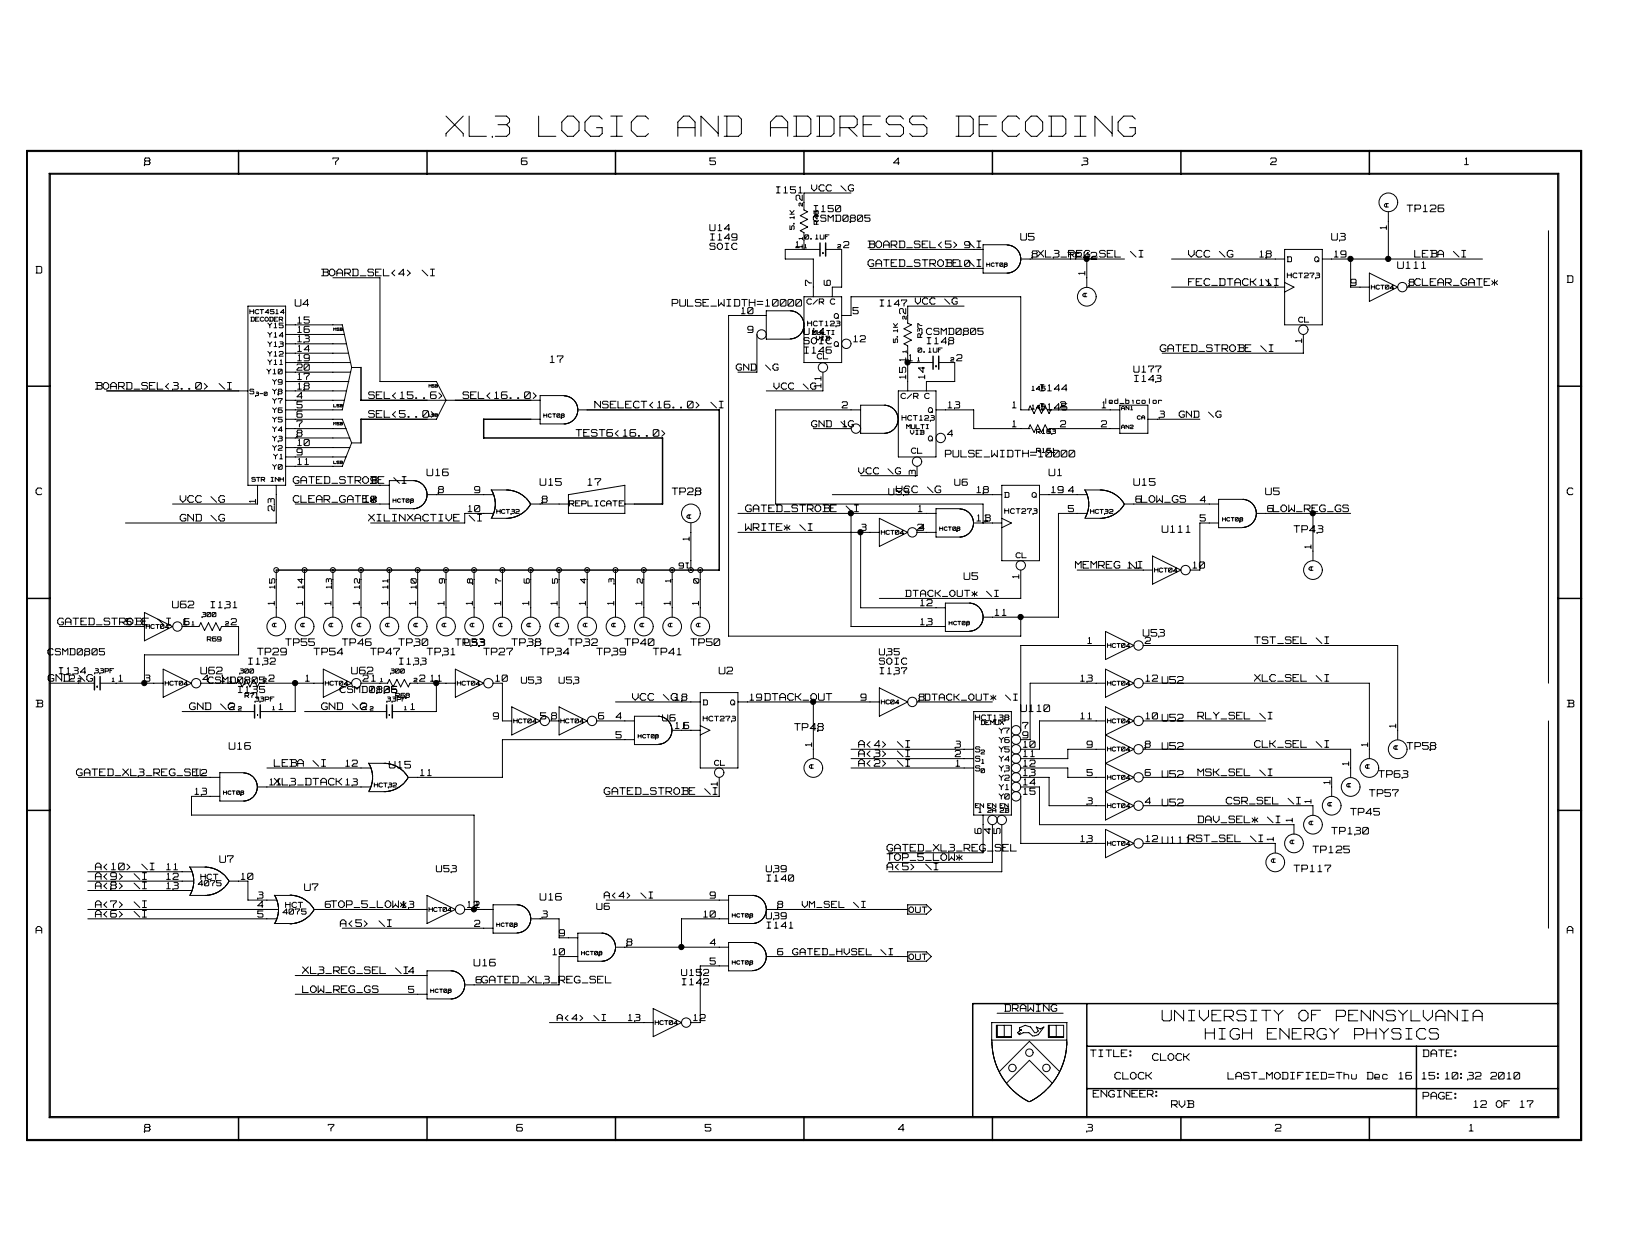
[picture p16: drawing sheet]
<svg xmlns="http://www.w3.org/2000/svg" width="279mm" height="216mm" viewBox="0 0 279 216" stroke-linecap="round" stroke-linejoin="round" font-family="sans-serif">
<defs><g id="words">
<text font-size="6.5" fill="#fff" x="76.6" y="24.1">XL3 LOGIC AND ADDRESS DECODING</text>
<g font-size="3.5" fill="#fff">
<text x="199.7" y="175.7">UNIVERSITY OF PENNSYLVANIA</text>
<text x="207.1" y="178.9">HIGH ENERGY PHYSICS</text>
</g>
<g font-size="2.4" fill="#fff">
<text x="138.2" y="34.4" transform="rotate(-90 138.2 34.4)">2</text>
<text x="238.6" y="39.4" transform="rotate(-90 238.6 39.4)">1</text>
<text x="138.2" y="42.7" transform="rotate(-90 138.2 42.7)">1</text>
<text x="186.8" y="47.2" transform="rotate(-90 186.8 47.2)">1</text>
<text x="139.8" y="49" transform="rotate(-90 139.8 49)">7</text>
<text x="143.1" y="49" transform="rotate(-90 143.1 49)">6</text>
<text x="156" y="53.9" transform="rotate(-90 156 53.9)">2</text>
<text x="224" y="58.8" transform="rotate(-90 224 58.8)">1</text>
<text x="156" y="62.1" transform="rotate(-90 156 62.1)">1</text>
<text x="156" y="65.1" transform="rotate(-90 156 65.1)">15</text>
<text x="159.3" y="65.1" transform="rotate(-90 159.3 65.1)">14</text>
<text x="141.4" y="66.5" transform="rotate(-90 141.4 66.5)">11</text>
<text x="157.7" y="81.7" transform="rotate(-90 157.7 81.7)">3</text>
<text x="44.3" y="86.4" transform="rotate(-90 44.3 86.4)">1</text>
<text x="47.5" y="87.8" transform="rotate(-90 47.5 87.8)">23</text>
<text x="118.8" y="92.9" transform="rotate(-90 118.8 92.9)">1</text>
<text x="225.7" y="94.2" transform="rotate(-90 225.7 94.2)">1</text>
<text x="175.4" y="99.4" transform="rotate(-90 175.4 99.4)">1</text>
<text x="47.5" y="103.9" transform="rotate(-90 47.5 103.9)">1</text>
<text x="52.4" y="103.9" transform="rotate(-90 52.4 103.9)">1</text>
<text x="57.2" y="103.9" transform="rotate(-90 57.2 103.9)">1</text>
<text x="62.1" y="103.9" transform="rotate(-90 62.1 103.9)">1</text>
<text x="67" y="103.9" transform="rotate(-90 67 103.9)">1</text>
<text x="71.8" y="103.9" transform="rotate(-90 71.8 103.9)">1</text>
<text x="76.7" y="103.9" transform="rotate(-90 76.7 103.9)">1</text>
<text x="81.5" y="103.9" transform="rotate(-90 81.5 103.9)">1</text>
<text x="86.4" y="103.9" transform="rotate(-90 86.4 103.9)">1</text>
<text x="91.2" y="103.9" transform="rotate(-90 91.2 103.9)">1</text>
<text x="96.1" y="103.9" transform="rotate(-90 96.1 103.9)">1</text>
<text x="101" y="103.9" transform="rotate(-90 101 103.9)">1</text>
<text x="105.8" y="103.9" transform="rotate(-90 105.8 103.9)">1</text>
<text x="110.7" y="103.9" transform="rotate(-90 110.7 103.9)">1</text>
<text x="115.5" y="103.9" transform="rotate(-90 115.5 103.9)">1</text>
<text x="120.4" y="103.9" transform="rotate(-90 120.4 103.9)">1</text>
<text x="240.2" y="125" transform="rotate(-90 240.2 125)">1</text>
<text x="139.8" y="128.2" transform="rotate(-90 139.8 128.2)">1</text>
<text x="232.1" y="131.5" transform="rotate(-90 232.1 131.5)">1</text>
<text x="235.4" y="128.2" transform="rotate(-90 235.4 128.2)">1</text>
<text x="123.6" y="135" transform="rotate(-90 123.6 135)">1</text>
<text x="225.7" y="138" transform="rotate(-90 225.7 138)">1</text>
<text x="228.9" y="134.7" transform="rotate(-90 228.9 134.7)">1</text>
<text x="169" y="143.2" transform="rotate(-90 169 143.2)">6</text>
<text x="170.6" y="143.2" transform="rotate(-90 170.6 143.2)">4</text>
<text x="172.2" y="143.2" transform="rotate(-90 172.2 143.2)">5</text>
<text x="222.4" y="141.2" transform="rotate(-90 222.4 141.2)">1</text>
<text x="219.2" y="144.4" transform="rotate(-90 219.2 144.4)">1</text>
</g>
<g font-size="2.1" fill="#fff">
<text x="24.8" y="28.5">8</text>
<text x="57.2" y="28.5">7</text>
<text x="89.6" y="28.5">6</text>
<text x="122" y="28.5">5</text>
<text x="153.6" y="28.5">4</text>
<text x="185.9" y="28.5">3</text>
<text x="218.3" y="28.5">2</text>
<text x="251.6" y="28.5">1</text>
<text x="175.4" y="41.4">U5</text>
<text x="228.8" y="41.4">U3</text>
<text x="241.8" y="36.6">TP126</text>
<text x="6.2" y="47.1">D</text>
<text x="55.3" y="47.6">BOARD_SEL&lt;4&gt;</text>
<text x="72.3" y="47.6">\I</text>
<text x="149.2" y="42.8">BOARD_SEL&lt;5&gt;</text>
<text x="149.2" y="46">GATED_STROBE 10\I</text>
<text x="183.5" y="44.7">TP42</text>
<text x="194.1" y="44.4">\I</text>
<text x="204.2" y="44.4">VCC</text>
<text x="209.5" y="44.4">\G</text>
<text x="240.2" y="46.3">U111</text>
<text x="243.1" y="44.4">LEBA</text>
<text x="249.7" y="44.4">\I</text>
<text x="50.7" y="52.8">U4</text>
<text x="115.5" y="52.8">PULSE_WIDTH=10000</text>
<text x="204.2" y="49.2">FEC_DTACK 11\I</text>
<text x="269.3" y="48.7">D</text>
<text x="94.5" y="62.5">17</text>
<text x="199.4" y="60.6">GATED_STROBE</text>
<text x="216.4" y="60.6">\I</text>
<text x="16.4" y="67.1">BOARD_SEL&lt;3..0&gt;</text>
<text x="37.4" y="67.1">\I</text>
<text x="63.3" y="71.9">SEL&lt;5..0&gt;</text>
<text x="63.3" y="68.7">SEL&lt;15..6&gt;</text>
<text x="79.6" y="68.7">SEL&lt;16..0&gt;</text>
<text x="102.2" y="70.3">NSELECT&lt;16..0&gt;</text>
<text x="121.9" y="70.3">\I</text>
<text x="99" y="75.1">TEST6&lt;16..0&gt;</text>
<text x="50.4" y="83.2">GATED_STROBE</text>
<text x="67.5" y="83.2">\I</text>
<text x="73.4" y="81.9">U16</text>
<text x="92.8" y="83.6">U15</text>
<text x="101" y="83.6">17</text>
<text x="162.4" y="78.7">PULSE_WIDTH=10000</text>
<text x="180.3" y="81.9">U1</text>
<text x="194.8" y="83.6">U15</text>
<text x="6.2" y="85.2">C</text>
<text x="31" y="89.7">GND</text>
<text x="31" y="86.5">VCC</text>
<text x="36.2" y="89.7">\G</text>
<text x="36.2" y="86.5">\G</text>
<text x="50.4" y="86.5">CLEAR_GATE*</text>
<text x="63.3" y="89.7">XILINXACTIVE</text>
<text x="80.4" y="89.7">\I</text>
<text x="115.5" y="85.2">TP28</text>
<text x="128.1" y="88.1">GATED_STROBE</text>
<text x="145.2" y="88.1">\I</text>
<text x="154" y="84.8">VCC</text>
<text x="159.3" y="84.8">\G</text>
<text x="217.5" y="85.2">U5</text>
<text x="269.3" y="85.2">C</text>
<text x="128.1" y="91.3">WRITE*</text>
<text x="137.3" y="91.3">\I</text>
<text x="199.7" y="91.7">U111</text>
<text x="222.3" y="91.7">TP43</text>
<text x="165.7" y="99.7">U5</text>
<text x="184.8" y="97.8">MEMREG</text>
<text x="194" y="97.8">\I</text>
<text x="9.9" y="107.5">GATED_STROBE</text>
<text x="27" y="107.5">\I</text>
<text x="29.6" y="104.6">U62</text>
<text x="44.3" y="112.7">TP29</text>
<text x="49.1" y="111.1">TP55</text>
<text x="53.9" y="112.7">TP54</text>
<text x="58.8" y="111.1">TP46</text>
<text x="63.7" y="112.7">TP47</text>
<text x="68.5" y="111.1">TP30</text>
<text x="73.4" y="112.7">TP31</text>
<text x="78.2" y="111.1">TP33</text>
<text x="83.1" y="112.7">TP27</text>
<text x="87.9" y="111.1">TP38</text>
<text x="92.8" y="112.7">TP34</text>
<text x="97.7" y="111.1">TP32</text>
<text x="102.5" y="112.7">TP39</text>
<text x="107.4" y="111.1">TP40</text>
<text x="112.2" y="112.7">TP41</text>
<text x="118.7" y="111.1">TP50</text>
<text x="196.4" y="109.5">U53</text>
<text x="215.6" y="110.7">TST_SEL</text>
<text x="226.1" y="110.7">\I</text>
<text x="8.3" y="117.2">GND2 \G</text>
<text x="34.5" y="116">U62</text>
<text x="60.4" y="116">U62</text>
<text x="123.6" y="116">U2</text>
<text x="215.6" y="117.2">XLC_SEL</text>
<text x="226.1" y="117.2">\I</text>
<text x="6.2" y="121.6">B</text>
<text x="32.6" y="122.1">GND</text>
<text x="37.8" y="122.1">\G2</text>
<text x="55.3" y="122.1">GND</text>
<text x="60.5" y="122.1">\G2</text>
<text x="108.7" y="120.5">VCC</text>
<text x="113.9" y="120.5">\G18</text>
<text x="136.5" y="125.6">TP48</text>
<text x="175.4" y="122.4">U110</text>
<text x="205.8" y="123.7">RLY_SEL</text>
<text x="216.3" y="123.7">\I</text>
<text x="269.3" y="121.6">B</text>
<text x="39.4" y="128.9">U16</text>
<text x="47.1" y="131.8">LEBA</text>
<text x="53.7" y="131.8">\I</text>
<text x="147.5" y="128.6">A&lt;4&gt;</text>
<text x="147.5" y="131.8">A&lt;2&gt;</text>
<text x="147.5" y="130.2">A&lt;3&gt;</text>
<text x="154.1" y="128.6">\I</text>
<text x="154.1" y="131.8">\I</text>
<text x="154.1" y="130.2">\I</text>
<text x="199.7" y="128.9">U52</text>
<text x="215.6" y="128.6">CLK_SEL</text>
<text x="226.1" y="128.6">\I</text>
<text x="241.8" y="128.9">TP58</text>
<text x="13.1" y="133.4">GATED_XL3_REG_SEL12</text>
<text x="66.9" y="132.1">U15</text>
<text x="103.8" y="136.7">GATED_STROBE</text>
<text x="120.9" y="136.7">\I</text>
<text x="199.7" y="133.7">U52</text>
<text x="205.8" y="133.4">MSK_SEL</text>
<text x="216.3" y="133.4">\I</text>
<text x="235.3" y="137">TP57</text>
<text x="236.9" y="133.7">TP63</text>
<text x="199.7" y="138.6">U52</text>
<text x="205.8" y="141.5">DAV_SEL*</text>
<text x="210.7" y="138.3">CSR_SEL</text>
<text x="217.6" y="141.5">\I</text>
<text x="221.2" y="138.3">\I</text>
<text x="228.8" y="143.5">TP130</text>
<text x="232.1" y="140.2">TP45</text>
<text x="16.4" y="149.6">A&lt;10&gt;</text>
<text x="24.3" y="149.6">\I</text>
<text x="37.8" y="148.3">U7</text>
<text x="152.4" y="149.6">A&lt;5&gt;</text>
<text x="152.4" y="148">TOP_5_LOW*</text>
<text x="152.4" y="146.4">GATED_XL3_REG_SEL</text>
<text x="159" y="149.6">\I</text>
<text x="214.7" y="144.8">\I</text>
<text x="222.3" y="149.9">TP117</text>
<text x="225.6" y="146.7">TP125</text>
<text x="16.4" y="151.3">A&lt;9&gt;</text>
<text x="16.4" y="152.9">A&lt;8&gt;</text>
<text x="23" y="151.3">\I</text>
<text x="23" y="152.9">\I</text>
<text x="52.3" y="153.2">U7</text>
<text x="92.8" y="154.8">U16</text>
<text x="6.2" y="160.5">A</text>
<text x="16.4" y="157.7">A&lt;6&gt;</text>
<text x="16.4" y="156.1">A&lt;7&gt;</text>
<text x="23" y="157.7">\I</text>
<text x="23" y="156.1">\I</text>
<text x="58.5" y="159.3">A&lt;5&gt;</text>
<text x="65" y="159.3">\I</text>
<text x="269.3" y="160.5">A</text>
<text x="52" y="167.4">XL3_REG_SEL</text>
<text x="67.7" y="167.4">\I4</text>
<text x="81.5" y="166.1">U16</text>
<text x="52" y="170.7">LOW_REG_GS</text>
<text x="172.6" y="173.9">DRAWING</text>
<text x="187.4" y="181.7">TITLE:</text>
<text x="191.6" y="185.5">CLOCK</text>
<text x="198" y="182.3">CLOCK</text>
<text x="211" y="185.5">LAST_MODIFIED=Thu Dec 16 15:10:32 2010</text>
<text x="244.5" y="181.7">DATE:</text>
<text x="187.8" y="188.6">ENGINEER:</text>
<text x="201.3" y="190.4">RVB</text>
<text x="244.5" y="189">PAGE:</text>
<text x="253.3" y="190.4">12</text>
<text x="257.2" y="190.4">OF</text>
<text x="261.1" y="190.4">17</text>
<text x="24.8" y="194.5">8</text>
<text x="56.4" y="194.5">7</text>
<text x="88.8" y="194.5">6</text>
<text x="121.2" y="194.5">5</text>
<text x="154.4" y="194.5">4</text>
<text x="186.7" y="194.5">3</text>
<text x="219.1" y="194.5">2</text>
<text x="252.4" y="194.5">1</text>
</g>
<g font-size="2" fill="#fff">
<text x="133.4" y="33.3">I151</text>
<text x="139.5" y="33">VCC \G</text>
<text x="122" y="39.8">U14</text>
<text x="122.1" y="41.4">I149</text>
<text x="139.8" y="38.2">CSMD0805</text>
<text x="139.9" y="36.5">I150</text>
<text x="122" y="43">SOIC</text>
<text x="136.7" y="42.7">1</text>
<text x="145" y="42.7">2</text>
<text x="165.7" y="42.7">9\I</text>
<text x="177.3" y="44.3">8XL3_REG_SEL</text>
<text x="216.5" y="44.3">18</text>
<text x="229.3" y="44.3">19</text>
<text x="151.2" y="52.7">I147</text>
<text x="157.3" y="52.4">VCC \G</text>
<text x="232.1" y="49.2">9</text>
<text x="242.1" y="49.2">8CLEAR_GATE*</text>
<text x="51.2" y="58.9">13</text>
<text x="51.2" y="57.3">16</text>
<text x="51.2" y="55.7">15</text>
<text x="127.4" y="54.1">10</text>
<text x="128.5" y="57.3">9</text>
<text x="138.1" y="59.2">SOIC</text>
<text x="138.1" y="57.6">U14</text>
<text x="146.6" y="54.1">5</text>
<text x="146.7" y="58.9">12</text>
<text x="159.2" y="57.6">CSMD0805</text>
<text x="159.3" y="59.2">I148</text>
<text x="51" y="63.8">20</text>
<text x="51.2" y="65.4">17</text>
<text x="51.2" y="62.1">19</text>
<text x="51.2" y="60.5">14</text>
<text x="126.5" y="63.8">GND \G</text>
<text x="138.3" y="60.8">I146</text>
<text x="164.4" y="62.1">2</text>
<text x="194.8" y="64.1">U177</text>
<text x="195" y="65.7">I143</text>
<text x="51" y="71.8">6</text>
<text x="51" y="70.2">5</text>
<text x="51" y="68.6">4</text>
<text x="51.2" y="67">18</text>
<text x="133" y="67">VCC \G</text>
<text x="144.7" y="70.2">2</text>
<text x="162.9" y="70.2">13</text>
<text x="174" y="70.2">1</text>
<text x="178.7" y="67.3">I144</text>
<text x="178.7" y="70.6">I145</text>
<text x="182.2" y="70.2">2</text>
<text x="189.4" y="70.2">1</text>
<text x="199.2" y="71.8">3</text>
<text x="202.6" y="71.8">GND \G</text>
<text x="51" y="75.1">8</text>
<text x="51" y="73.5">7</text>
<text x="51.2" y="76.7">10</text>
<text x="139.5" y="73.5">GND \G</text>
<text x="144.8" y="73.5">1</text>
<text x="162.8" y="75.1">4</text>
<text x="174" y="73.5">1</text>
<text x="182.2" y="73.5">2</text>
<text x="189.2" y="73.5">2</text>
<text x="51" y="78.3">9</text>
<text x="51.2" y="80">11</text>
<text x="63.7" y="83.2">9</text>
<text x="147.5" y="81.6">VCC \G</text>
<text x="164.1" y="83.5">U6</text>
<text x="62.6" y="86.4">10</text>
<text x="75.3" y="84.8">8</text>
<text x="80.4" y="88.1">10</text>
<text x="81.5" y="84.8">9</text>
<text x="93.1" y="86.4">8</text>
<text x="152.7" y="85.1">U53</text>
<text x="157.8" y="88.1">1</text>
<text x="167.9" y="89.7">113</text>
<text x="167.9" y="84.8">18</text>
<text x="180.7" y="84.8">19</text>
<text x="183.6" y="88.1">5</text>
<text x="183.6" y="84.8">4</text>
<text x="195.2" y="86.4">6LOW_GS</text>
<text x="206.2" y="89.7">5</text>
<text x="206.2" y="86.4">4</text>
<text x="217.8" y="88.1">6LOW_REG_GS</text>
<text x="147.9" y="91.3">3</text>
<text x="157.7" y="91.3">24</text>
<text x="193.8" y="97.7">11</text>
<text x="205" y="97.7">10</text>
<text x="21.6" y="107.5">5</text>
<text x="31.5" y="107.5">1</text>
<text x="31.6" y="107.5">6</text>
<text x="36.3" y="104.6">I131</text>
<text x="39.7" y="107.5">2</text>
<text x="155.6" y="102.6">DTACK_OUT* \I</text>
<text x="158.2" y="107.5">13</text>
<text x="158.2" y="104.2">12</text>
<text x="171" y="105.9">11</text>
<text x="8.2" y="112.6">CSMD0805</text>
<text x="79.9" y="111">U53</text>
<text x="151.1" y="112.6">U35</text>
<text x="186.9" y="110.7">1</text>
<text x="196.8" y="110.7">2</text>
<text x="10.2" y="115.9">I134</text>
<text x="20.4" y="117.2">1</text>
<text x="24.9" y="117.2">3</text>
<text x="34.9" y="117.2">4CSMD0805</text>
<text x="37.9" y="117.2">1</text>
<text x="41" y="119.1">I135</text>
<text x="42.7" y="114.3">I132</text>
<text x="46.2" y="117.2">2</text>
<text x="52.5" y="117.2">1</text>
<text x="58.4" y="119.1">CSMD0805</text>
<text x="62.4" y="117.2">2</text>
<text x="63.6" y="119.1">I136</text>
<text x="63.9" y="117.2">1</text>
<text x="68.6" y="114.3">I133</text>
<text x="72.1" y="117.2">2</text>
<text x="74" y="117.2">11</text>
<text x="85.2" y="117.2">10</text>
<text x="89.6" y="117.5">U53</text>
<text x="96.1" y="117.5">U53</text>
<text x="151.1" y="114.3">SOIC</text>
<text x="151.2" y="115.9">I137</text>
<text x="185.7" y="117.2">13</text>
<text x="196.9" y="117.2">12 U52</text>
<text x="47.9" y="122">1</text>
<text x="70.6" y="122">1</text>
<text x="84.8" y="123.7">9</text>
<text x="92.9" y="123.7">5</text>
<text x="94.8" y="123.7">8</text>
<text x="102.8" y="123.7">6</text>
<text x="105.8" y="123.7">4</text>
<text x="113.8" y="124">U6</text>
<text x="116" y="125.3">116</text>
<text x="128.9" y="120.4">19 DTACK_OUT</text>
<text x="147.9" y="120.4">9</text>
<text x="157.9" y="120.4">8DTACK_OUT* \I</text>
<text x="175.7" y="125.3">7</text>
<text x="185.7" y="123.7">11</text>
<text x="196.9" y="123.7">10 U52</text>
<text x="59.4" y="131.8">12</text>
<text x="105.8" y="126.9">5</text>
<text x="164.1" y="128.5">3</text>
<text x="164.1" y="130.1">2</text>
<text x="164.3" y="131.8">1</text>
<text x="175.7" y="126.9">9</text>
<text x="175.9" y="131.8">12</text>
<text x="175.9" y="130.1">11</text>
<text x="175.9" y="128.5">10</text>
<text x="186.8" y="128.5">9</text>
<text x="196.8" y="128.5">8</text>
<text x="33.5" y="136.6">13</text>
<text x="46.3" y="135">11XL3_DTACK 13</text>
<text x="72.2" y="133.4">11</text>
<text x="175.9" y="136.6">15</text>
<text x="175.9" y="135">14</text>
<text x="175.9" y="133.4">13</text>
<text x="186.8" y="133.4">5</text>
<text x="196.8" y="133.4">6</text>
<text x="186.8" y="138.3">3</text>
<text x="196.8" y="138.3">4</text>
<text x="28.6" y="149.6">11</text>
<text x="75" y="149.9">U53</text>
<text x="131.7" y="149.9">U39</text>
<text x="185.7" y="144.7">13</text>
<text x="196.9" y="144.7">12 U111RST_SEL</text>
<text x="28.6" y="152.8">13</text>
<text x="28.6" y="151.2">12</text>
<text x="41.5" y="151.2">10</text>
<text x="44.3" y="154.4">3</text>
<text x="103.8" y="154.4">A&lt;4&gt; \I</text>
<text x="122" y="154.4">9</text>
<text x="131.8" y="151.5">I140</text>
<text x="44.3" y="157.7">5</text>
<text x="44.3" y="156">4</text>
<text x="55.9" y="156">6TOP_5_LOW*13</text>
<text x="80.3" y="156">121</text>
<text x="81.5" y="159.3">2</text>
<text x="93.1" y="157.7">3</text>
<text x="96.1" y="160.9">9</text>
<text x="102.5" y="156.4">U6</text>
<text x="120.9" y="157.7">10</text>
<text x="131.7" y="158">U39</text>
<text x="131.8" y="159.6">I141</text>
<text x="133.6" y="156">8</text>
<text x="137.9" y="156">VM_SEL \I</text>
<text x="95" y="164.2">10</text>
<text x="107.7" y="162.5">8</text>
<text x="117.1" y="167.7">U152</text>
<text x="122" y="165.8">5</text>
<text x="122" y="162.5">4</text>
<text x="133.6" y="164.2">6</text>
<text x="136.2" y="164.2">GATED_HVSEL \I</text>
<text x="70.2" y="170.6">5</text>
<text x="81.8" y="169">6GATED_XL3_REG_SEL</text>
<text x="117.2" y="169.3">I142</text>
<text x="95.7" y="175.5">A&lt;4&gt; \I</text>
<text x="108" y="175.5">13</text>
<text x="119.2" y="175.5">12</text>
</g>
<g font-size="1.9" fill="#fff">
<text x="47.5" y="101.1" transform="rotate(-90 47.5 101.1)">15</text>
<text x="52.3" y="101.1" transform="rotate(-90 52.3 101.1)">14</text>
<text x="57.2" y="101.1" transform="rotate(-90 57.2 101.1)">13</text>
<text x="62" y="101.1" transform="rotate(-90 62 101.1)">12</text>
<text x="66.9" y="101.1" transform="rotate(-90 66.9 101.1)">11</text>
<text x="71.8" y="101.1" transform="rotate(-90 71.8 101.1)">10</text>
<text x="76.6" y="100.2" transform="rotate(-90 76.6 100.2)">9</text>
<text x="81.5" y="100.2" transform="rotate(-90 81.5 100.2)">8</text>
<text x="86.3" y="100.2" transform="rotate(-90 86.3 100.2)">7</text>
<text x="91.2" y="100.2" transform="rotate(-90 91.2 100.2)">6</text>
<text x="96.1" y="100.2" transform="rotate(-90 96.1 100.2)">5</text>
<text x="100.9" y="100.2" transform="rotate(-90 100.9 100.2)">4</text>
<text x="105.8" y="100.2" transform="rotate(-90 105.8 100.2)">3</text>
<text x="110.6" y="100.2" transform="rotate(-90 110.6 100.2)">2</text>
<text x="115.5" y="100" transform="rotate(-90 115.5 100)">1</text>
<text x="118.3" y="96.5" transform="rotate(180 118.3 96.5)">16</text>
<text x="120.3" y="100.2" transform="rotate(-90 120.3 100.2)">0</text>
</g>
<g font-size="1.8" fill="#fff">
<text x="156.2" y="156.9">OUT</text>
<text x="156.2" y="165">OUT</text>
</g>
<g font-size="1.7" fill="#fff">
<text x="138.7" y="52.4">C/R</text>
<text x="142.7" y="52.4">C</text>
<text x="140.4" y="61.8">CL</text>
<text x="154.8" y="68.6">C/R</text>
<text x="158.9" y="68.6">C</text>
<text x="156.6" y="78">CL</text>
<text x="97.8" y="87.1">REPLICATE</text>
<text x="167.6" y="130.9">S</text>
<text x="167.6" y="129.3">S</text>
<text x="171.7" y="126.1">Y 7</text>
<text x="171.7" y="127.7">Y 6</text>
<text x="171.7" y="129.3">Y 5</text>
<text x="171.7" y="130.9">Y 4</text>
<text x="167.6" y="132.6">S</text>
<text x="171.7" y="132.6">Y 3</text>
<text x="171.7" y="134.2">Y 2</text>
<text x="171.7" y="135.8">Y 1</text>
<text x="171.7" y="137.4">Y 0</text>
<text x="34" y="152.3">4075</text>
<text x="34.5" y="151.2">HCT</text>
<text x="48.6" y="157.2">4075</text>
<text x="49.1" y="156">HCT</text>
</g>
<g font-size="1.6" fill="#fff">
<text x="136.7" y="39.4" transform="rotate(-90 136.7 39.4)">5.1K</text>
<text x="140.9" y="38.5" transform="rotate(-90 140.9 38.5)">R46</text>
<text x="221.2" y="45.1">D</text>
<text x="225.9" y="45.1">Q</text>
<text x="143.4" y="59.6">Q</text>
<text x="143.4" y="54.8">Q</text>
<text x="154.5" y="58.8" transform="rotate(-90 154.5 58.8)">5.1K</text>
<text x="158.7" y="58" transform="rotate(-90 158.7 58)">R37</text>
<text x="223.2" y="55.5">CL</text>
<text x="159.5" y="71">Q</text>
<text x="159.5" y="75.9">Q</text>
<text x="172.6" y="85.6">D</text>
<text x="177.3" y="85.6">Q</text>
<text x="174.6" y="95.9">CL</text>
<text x="120.8" y="121.2">D</text>
<text x="125.5" y="121.2">Q</text>
<text x="167.6" y="123.8">HCT138</text>
<text x="122.8" y="131.6">CL</text>
</g>
<g font-size="1.5" fill="#fff">
<text x="238.8" y="35.6" transform="rotate(-90 238.8 35.6)">A</text>
<text x="221.2" y="47.8">HCT273</text>
<text x="187" y="51" transform="rotate(-90 187 51)">A</text>
<text x="46" y="56.4">Y15</text>
<text x="46" y="58">Y14</text>
<text x="46" y="59.6">Y13</text>
<text x="138.8" y="56.1">HCT123</text>
<text x="45.9" y="64.3">Y10</text>
<text x="46" y="61.3">Y12</text>
<text x="46" y="62.7">Y11</text>
<text x="42.9" y="67.8">S</text>
<text x="46.8" y="66.1">Y9</text>
<text x="46.8" y="67.8">Y8</text>
<text x="46.8" y="69.4">Y7</text>
<text x="46.8" y="71">Y6</text>
<text x="190" y="69.4">led_bicolor</text>
<text x="46.8" y="72.6">Y5</text>
<text x="46.8" y="74.3">Y4</text>
<text x="46.8" y="77.5">Y2</text>
<text x="46.8" y="75.9">Y3</text>
<text x="155" y="72.3">HCT123</text>
<text x="46.8" y="80.7">Y0</text>
<text x="47" y="79">Y1</text>
<text x="118.9" y="89" transform="rotate(-90 118.9 89)">A</text>
<text x="172.6" y="88.3">HCT273</text>
<text x="225.8" y="98" transform="rotate(-90 225.8 98)">A</text>
<text x="47.7" y="107.7" transform="rotate(-90 47.7 107.7)">A</text>
<text x="52.5" y="107.7" transform="rotate(-90 52.5 107.7)">A</text>
<text x="57.4" y="107.7" transform="rotate(-90 57.4 107.7)">A</text>
<text x="62.2" y="107.7" transform="rotate(-90 62.2 107.7)">A</text>
<text x="67.1" y="107.7" transform="rotate(-90 67.1 107.7)">A</text>
<text x="72" y="107.7" transform="rotate(-90 72 107.7)">A</text>
<text x="76.8" y="107.7" transform="rotate(-90 76.8 107.7)">A</text>
<text x="81.7" y="107.7" transform="rotate(-90 81.7 107.7)">A</text>
<text x="86.5" y="107.7" transform="rotate(-90 86.5 107.7)">A</text>
<text x="91.4" y="107.7" transform="rotate(-90 91.4 107.7)">A</text>
<text x="96.3" y="107.7" transform="rotate(-90 96.3 107.7)">A</text>
<text x="101.1" y="107.7" transform="rotate(-90 101.1 107.7)">A</text>
<text x="106" y="107.7" transform="rotate(-90 106 107.7)">A</text>
<text x="110.8" y="107.7" transform="rotate(-90 110.8 107.7)">A</text>
<text x="115.7" y="107.7" transform="rotate(-90 115.7 107.7)">A</text>
<text x="120.5" y="107.7" transform="rotate(-90 120.5 107.7)">A</text>
<text x="120.8" y="124">HCT273</text>
<text x="140" y="132" transform="rotate(-90 140 132)">A</text>
<text x="235.5" y="132" transform="rotate(-90 235.5 132)">A</text>
<text x="240.4" y="128.7" transform="rotate(-90 240.4 128.7)">A</text>
<text x="232.3" y="135.2" transform="rotate(-90 232.3 135.2)">A</text>
<text x="225.8" y="141.6" transform="rotate(-90 225.8 141.6)">A</text>
<text x="229" y="138.4" transform="rotate(-90 229 138.4)">A</text>
<text x="219.3" y="148.1" transform="rotate(-90 219.3 148.1)">A</text>
<text x="222.6" y="144.9" transform="rotate(-90 222.6 144.9)">A</text>
</g>
<g font-size="1.4" fill="#fff">
<text x="138.1" y="35.4" transform="rotate(-90 138.1 35.4)">2</text>
<text x="138.1" y="41.1" transform="rotate(-90 138.1 41.1)">1</text>
<text x="138.3" y="41.2">0.1UF</text>
<text x="42.9" y="54.1">HCT4514</text>
<text x="155.9" y="54.8" transform="rotate(-90 155.9 54.8)">2</text>
<text x="155.9" y="60.6" transform="rotate(-90 155.9 60.6)">1</text>
<text x="157.7" y="60.7">0.1UF</text>
<text x="177.3" y="67.2">145</text>
<text x="177.3" y="70.4">145</text>
<text x="178.1" y="77.9">R161</text>
<text x="178.1" y="74.6">R163</text>
<text x="34.7" y="106.1">300</text>
<text x="35.6" y="110.3">R69</text>
<text x="16.3" y="115.7">33PF</text>
<text x="41.2" y="115.8">300</text>
<text x="42.1" y="120">R71</text>
<text x="67.1" y="115.8">300</text>
<text x="68" y="120">R68</text>
<text x="43.8" y="120.6">33PF</text>
<text x="66.5" y="120.6">33PF</text>
</g>
<g font-size="1.3" fill="#fff">
<text x="235.6" y="49.7">HCT04</text>
<text x="43.1" y="55.2">DECODER</text>
<text x="139.6" y="57.5">MULTI</text>
<text x="140.3" y="58.5">VIB</text>
<text x="155.8" y="73.7">MULTI</text>
<text x="156.4" y="74.7">VIB</text>
<text x="43.3" y="82.8">STR</text>
<text x="46.6" y="82.8">INH</text>
<text x="85.4" y="88.3">HCT32</text>
<text x="187.4" y="88.3">HCT32</text>
<text x="151.4" y="91.9">HCT04</text>
<text x="198.4" y="98.3">HCT04</text>
<text x="25.1" y="108">HCT04</text>
<text x="190.3" y="111.3">HCT04</text>
<text x="28.4" y="117.8">HCT04</text>
<text x="55.9" y="117.8">HCT04</text>
<text x="78.6" y="117.8">HCT04</text>
<text x="190.3" y="117.8">HCT04</text>
<text x="88.3" y="124.2">HCT04</text>
<text x="96.4" y="124.2">HCT04</text>
<text x="151.4" y="121">HC04</text>
<text x="168.6" y="124.5">DEMUX</text>
<text x="190.3" y="124.2">HCT04</text>
<text x="168.6" y="129.6">2</text>
<text x="168.7" y="131.2">1</text>
<text x="190.3" y="129.1">HCT04</text>
<text x="64.3" y="135.3">HCT32</text>
<text x="168.6" y="132.8">0</text>
<text x="190.3" y="133.9">HCT04</text>
<text x="167.6" y="138.8">EN EN EN</text>
<text x="168.2" y="139.6">1</text>
<text x="169.7" y="139.6">2A 2B</text>
<text x="190.3" y="138.8">HCT04</text>
<text x="190.3" y="145.3">HCT04</text>
<text x="73.7" y="156.6">HCT04</text>
<text x="112.6" y="176.1">HCT04</text>
</g>
<g font-size="1.2" fill="#fff">
<text x="143.9" y="42.7">2</text>
<text x="169.6" y="45.9">HCT08</text>
<text x="157.7" y="62.1">1</text>
<text x="163.4" y="62.1">2</text>
<text x="43.9" y="68.1">3-0</text>
<text x="93.4" y="71.8">HCT08</text>
<text x="192.7" y="70.5">AN1</text>
<text x="192.7" y="73.7">AN2</text>
<text x="195.4" y="72.1">CA</text>
<text x="67.5" y="86.4">HCT08</text>
<text x="210.1" y="89.6">HCT08</text>
<text x="161.5" y="91.2">HCT08</text>
<text x="33" y="107.5">1</text>
<text x="38.7" y="107.5">2</text>
<text x="163.1" y="107.4">HCT08</text>
<text x="13.4" y="117.2">2</text>
<text x="19.3" y="117.2">1</text>
<text x="39.5" y="117.2">1</text>
<text x="45.2" y="117.2">2</text>
<text x="65.4" y="117.2">1</text>
<text x="71.1" y="117.2">2</text>
<text x="41" y="122.1">2</text>
<text x="46.8" y="122">1</text>
<text x="63.6" y="122.1">2</text>
<text x="69.5" y="122">1</text>
<text x="109.7" y="126.9">HCT08</text>
<text x="38.4" y="136.6">HCT08</text>
<text x="85.4" y="159.3">HCT08</text>
<text x="125.8" y="157.6">HCT08</text>
<text x="99.9" y="164.1">HCT08</text>
<text x="125.8" y="165.7">HCT08</text>
<text x="74" y="170.6">HCT08</text>
</g>
<g font-size=".8" fill="#fff">
<text x="57.3" y="56.9">MSB</text>
<text x="57.3" y="70">LSB</text>
<text x="73.7" y="71.6">LSB</text>
<text x="73.7" y="66.6">MSB</text>
<text x="57.3" y="73.1">MSB</text>
<text x="57.3" y="79.7">LSB</text>
</g>
</g></defs>
<g fill="none" stroke="#000" stroke-width=".25">
<path d="M4.6 25.9h267.2v170h-267.2zM8.6 29.9h259.1v161.9h-259.1zM41 25.9v4M73.4 25.9v4M105.8 25.9v4M138.1 25.9v4M170.5 25.9v4M202.9 25.9v4M235.3 25.9v4M140.9 41.7v2.3M141.9 41.7v2.3M4.6 66.3h4"/>
<path d="M18.3 67.1h22.7M62 63.1v5.6h11.4M73.4 72h-11.4v4.1M78.2 68.7h13M91.2 72h-8.1v3.2h30.7v11.4h-4.8M100.9 70.4h22.7v27.5h-76.1M160.3 61.2v2.2M161.3 61.2v2.2M267.7 66.3h4.1M4.6 102.8h4M16.2 116.2v2.3M17.2 116.2v2.3"/>
<path d="M267.7 102.8h4.1M4.6 139.2h4M43.7 121.1v2.2M44.7 121.1v2.2M66.4 121.1v2.2M67.4 121.1v2.2M267.7 139.2h4.1M186.7 179.7h81M186.7 172.4v19.4M243.4 179.7v12.1M267.7 172.4h-100.6v19.3M41 191.8v4.1"/>
<path d="M73.4 191.8v4.1M105.8 191.8v4.1M138.1 191.8v4.1M170.5 191.8v4.1M186.7 187h81M202.9 191.8v4.1M235.3 191.8v4.1"/>
</g>
<g fill="none" stroke="#000" stroke-width=".17">
<path d="M76.6 19.9l3 3M79.6 19.9l-3 3M80.6 19.9v3.5M85.1 19.9h1.9M87.1 19.9l.5 .5M92.6 19.9v3.5M97.5 19.9l-1 1.1M97.6 19.9h.9M98.5 19.9l1 1.1M101.5 19.9l-1 1.1M101.5 19.9h1.4M103 19.9l.5 .5"/>
<path d="M105 19.9h1.9M106 20v3.4M109.4 19.9l-.9 1.1M109.5 19.9h1.4M110.9 19.9l.5 .5M117.4 19.9l-.9 1.1M117.5 19.9h.9M118.5 19.9l.9 1.1M120.5 20v3.4M120.5 19.9l2.9 3M123.4 19.9v3.5M124.4 19.9h2.4"/>
<path d="M124.9 20v3.4M126.9 19.9l.5 .5M134.3 19.9h-.9l-1 1.1M134.4 19.9l1 1.1M136.4 19.9h2.4M136.8 20v3.4M138.8 19.9l.5 .5M140.3 19.9h2.5M140.8 20v3.4M142.8 19.9l.5 .5M144.3 20v3.4M144.3 19.9h2.4"/>
<path d="M146.8 19.9l.5 .5M148.3 19.9h3M148.3 20v3.4M152.8 19.9l-.5 .5M152.8 19.9h1.9M154.7 19.9l.6 .5M156.8 19.9l-.4 .5M156.8 19.9h1.9M158.8 19.9l.5 .5M164.3 19.9h2.4M164.7 20v3.4M166.7 19.9l.5 .5"/>
<path d="M168.2 19.9h3M168.2 20v3.4M173.2 19.9l-1 1.1M173.2 19.9h1.4M174.7 19.9l.5 .5M177.2 19.9l-1 1.1M177.2 19.9h1M178.2 19.9l1 1.1M180.2 19.9h2.4M180.7 20v3.4M182.6 19.9l.5 .5M184.6 19.9h2"/>
<path d="M185.6 20v3.4M188.1 19.9l3 3M188.1 20v3.4M191.1 19.9v3.5M193.1 19.9l-1 1.1M193.1 19.9h1.4M194.6 19.9l.5 .5M4.7 26h266.9v169.7h-266.9zM8.4 29.8h259.5v162.2h-259.5zM24.8 28.3h.1M24.9 27.1l-.1 .4 .1 .1-.1 .4 .1 .3M25 28.3h.6"/>
<path d="M25 27.1h.6M25 27.6h.6M25.6 27.1l.2 .4-.2 .1 .2 .4-.2 .3M57.2 27.1v.2M57.2 27.1h.9M57.7 27.9v.4M58.1 27.3l-.4 .5M58.2 27.1v.2M76.6 23v.4M79.6 22.9v.5M80.7 23.4h2.9M84.6 23.4h.1"/>
<path d="M85.1 23.4h1.9M85.6 21.4h1.4M87.1 21.5l.5 .4M87.6 20.5v.4M87.6 22v.9M87.6 22.9l-.5 .5M87.6 21l-.5 .4M89.6 28.2l.1 .1h.7M89.6 27.3v.8M90.4 27.6h-.7l-.1 .2M90.4 27.6l.2 .2M90.6 27.9v.2"/>
<path d="M90.6 28.2l-.2 .1M90.6 27.1h-.9l-.1 .2M92.6 23.4h2.9M96.5 22.4l1 1M96.5 21v1.4M97.6 23.4h.9M99.5 21v1.4M99.5 22.4l-1 1M100.5 22.4l1 1M100.5 21v1.4M101.5 23.4h1.4M102.5 21.9h.9"/>
<path d="M103.5 22.9l-.5 .5M103.5 21.9v1M105 23.4h1.9M108.5 22.4l.9 1M108.5 21v1.4M109.5 23.4h1.4M111.4 22.9l-.5 .5M116.5 21v2.4M116.5 21.9h2.9M119.4 21v2.4M122 28.2l.1 .1M122 27.1v.5"/>
<path d="M122 38.6v.9M122 39.5l.1 .1M122 27.1h1M122 27.6h.7M122.1 28.3h.6M122.1 39.6h.6M122.8 27.6l.2 .2M122.9 39.5l-.2 .1M122.9 38.6v.9M123 28.2l-.2 .1M123 27.9v.2M123.4 39.6h.6"/>
<path d="M123.7 38.6l-.2 .1M123.7 38.6v1M124.4 23.4h2.4M124.5 39.3h.9M125.2 38.6v1M125.2 38.6l-.7 .7M127.4 20.5v2.4M127.4 22.9l-.5 .5M132.4 21v2.4M132.4 21.9h2.9M133.4 33.1h.6M133.4 32.1h.6"/>
<path d="M133.7 32.1v1M134.7 33.1h.6M135 32.1l-.2 .2M135 32.1v1M135.4 21v2.4M135.7 37.4l.1 .1M135.7 39.4h.3M135.7 36.8h.8M135.7 36.2l.3 .3M135.7 38.8v.6M135.8 37.4h.6M135.8 33l.1 .1"/>
<path d="M135.8 32.1v.5M135.9 32.6h.6M135.9 32.1h.8M136 33.1h.5M136 36.5v.2M136 38.9v.5M136.1 36.5h.1M136.2 38.8l-.2 .1M136.2 38.8h.1M136.4 38.4h.1M136.4 38.4v.1M136.4 38.8l.1 .1"/>
<path d="M136.4 23.4h2.4M136.4 38.5h.1M136.5 37.2v.4M136.5 38.4h.1M136.5 38.9v.4M136.5 39.3l-.1 .1M136.5 36.2l-.3 .2M136.6 32.6l.1 .1M136.7 33l-.1 .1M136.7 32.8v.2M136.8 34.3l.2 .1M136.8 33.7v.5"/>
<path d="M137 33.5l-.2 .2M137 33.5h.2M137.2 33.1h.7M137.3 33.5l.1 .2M137.3 35.3l.1 .1M137.3 35v.3M137.4 34.9l-.1 .1M137.4 34.9h.1M137.4 33.7v.4M137.4 34.1l.3 .3M137.5 32.1v1M137.5 32.1l-.1 .2"/>
<path d="M137.6 34.9v.1M137.6 35v.2M137.6 35.2l.2 .2M137.8 34.4h.1M137.9 33.5v.9M137.9 35.4h.1M137.9 34.9v.4M139.3 20.5v2.4M139.3 22.9l-.5 .5M139.5 32.4l.3 .4M139.5 31.7v.6M139.8 37.3v.4"/>
<path d="M139.8 37.7l.3 .3M139.9 36.7l.1 .1M139.9 36.4h.6M139.9 35.3h.6M139.9 36.2v.5M139.9 38.1v.4M139.9 37.1l.5 .5M139.9 37.1h.7M139.9 38.5h.7M140 37.9l-.1 .1M140 37.9h.1M140 36.8h.5"/>
<path d="M140.1 37l-.3 .3M140.1 38h.4M140.1 37h.4M140.2 37.9l.1 .1M140.2 35.3v1.4M140.2 36.7h.1M140.3 36.2l-.1 .1M140.3 38.1v.4M140.3 31.7v.6M140.3 36.2h.2M140.3 32.4l-.4 .4M140.3 23.4h2.5"/>
<path d="M140.4 37v.6M140.5 37l.1 .1M140.5 36.2l.1 .1M140.6 36.7l-.1 .1M140.6 36.3v.4M140.6 37.9l-.3 .3M140.6 37.9l-.1 .1M140.7 32.5l.3 .3M140.7 32.1v.4M141 37.1v.1M141 37.3l.2 .1M141 37.9l.2 .1"/>
<path d="M141 31.7l-.3 .3M141.1 31.7h.3M141.1 32.8h.3M141.2 37l-.1 .1M141.2 36.4h.6M141.2 38h.5M141.2 37.4h.5M141.2 37h.5M141.4 35.3l-.1 .2M141.4 35.3v1M141.5 31.7l.1 .2M141.6 32.7l-.1 .1"/>
<path d="M141.8 37l.1 .1M141.8 37.4l.1 .2M141.9 37.6v.2M141.9 37.9l-.1 .1M142 32.1v.4M142 32.5l.3 .3M142.3 31.7l-.3 .3M142.3 36.2l.1 .2M142.3 35.3v.5M142.3 37v1M142.3 37l.4 .4M142.3 31.7h.4"/>
<path d="M142.3 32.8h.4M142.3 35.3h.9M142.3 35.8h.7M142.5 36.4h.5M142.7 31.7l.1 .2M142.8 32.7l-.1 .1M143.1 35.8l.1 .1M143.2 37l-.5 .4M143.2 36.2l-.1 .2M143.2 36v.2M143.2 37v1M143.3 20.5v2.4"/>
<path d="M143.3 22.9l-.5 .5M143.6 36.2l.1 .2M143.6 35.5v.7M143.6 38h.7M143.6 37h.7M143.7 35.3l-.1 .2M143.7 37v1M143.7 36.4h.6M143.7 35.3h.6M144.3 35.5l-.7 .7M144.3 35.5h.1M144.3 35.3l.2 .2"/>
<path d="M144.3 37l.2 .1M144.4 21.9h2.3M144.5 35.5v.7M144.5 37.2v.6M144.5 36.2l-.2 .2M144.5 37.9l-.2 .1M144.5 31.9l.9 .9M144.8 37.9l.2 .1M144.8 37.2v.6M145 37l-.2 .1M145 38h.6M145 37h.6"/>
<path d="M145.6 37.2l-.7 .6M145.6 37l.1 .1M145.6 37.1h.1M145.7 37.9l-.1 .1M145.7 37.2v.6M145.8 32.1v.4M145.8 32.5l.3 .3M145.9 22l1.4 1.4M146.1 31.7l-.3 .3M146.1 38h.1M146.1 31.7h.4M146.1 32.8h.4"/>
<path d="M146.2 33.1h-8.1v3l.7 .3-1.3 .6 1.3 .7-1.3 .6 1.3 .7-1.3 .6 .6 .4v2.8M146.2 37l-.1 .3 .1 .1-.1 .3 .1 .3M146.3 38h.5M146.3 37.4h.5M146.3 37h.5M146.4 32.4h.2M146.5 31.7l.2 .2M146.7 32.7l-.2 .1M146.7 32.4v.2M146.9 37l.1 .3-.1 .1 .1 .3-.1 .3M147.3 21.4l-.5 .5M147.3 20.5v.9"/>
<path d="M147.3 37.9l.2 .1M147.3 37.2v.6M147.5 37l-.2 .1M147.5 38h.6M147.5 37h.6M148.1 37.2l-.7 .6M148.1 37.1h.1M148.1 37l.1 .1M148.2 37.9l-.1 .1M148.2 37.2v.6M148.4 23.4h2.9M148.4 21.4h1.4"/>
<path d="M148.6 37.9l.1 .1M148.6 37v.4M148.6 37.4h.7M148.6 37h.9M148.8 38h.5M149.4 37.4l.1 .2M149.5 37.9l-.1 .1M149.5 37.6v.2M152.3 21l.5 .4M152.3 20.4v.5M152.3 22.9l.5 .5M152.8 23.4h1.9"/>
<path d="M152.8 21.4h1.9M153.6 28h.9M154.4 27.2v1.1M154.4 27.1l-.8 .9M154.7 21.4l.6 .5M155.3 22v.9M155.3 22.9l-.6 .5M156.3 20.4v.5M156.3 21l.5 .4M156.3 22.9l.5 .5M156.8 23.4h1.9M156.8 21.4h1.9"/>
<path d="M158.8 21.4l.5 .5M159.3 22v.9M159.3 22.9l-.5 .5M164.3 23.4h2.4M167.2 20.5v2.4M167.2 22.9l-.5 .5M168.3 23.4h2.9M168.3 21.4h1.4M172.2 21v1.4M172.2 22.4l1 1M173.2 23.4h1.4M175.2 22.9l-.5 .5"/>
<path d="M176.2 22.4l1 1M176.2 21v1.4M177.2 23.4h1M179.2 22.4l-1 1M179.2 21v1.4M180.2 23.4h2.4M183.1 20.5v2.4M183.1 22.9l-.5 .5M184.6 23.4h2M185.9 28.3h.1M186.1 28.3h.6M186.1 27.1h.6"/>
<path d="M186.2 27.6h.5M186.7 27.1l.2 .2M186.8 27.7l.1 .1M186.9 27.3v.1M186.9 27.9v.2M186.9 28.2l-.2 .1M186.9 27.5l-.2 .1M192.1 21v1.4M192.1 22.4l1 1M193.1 23.4h1.4M194.1 21.9h.9M195.1 22.9l-.5 .5"/>
<path d="M195.1 21.9v1M218.3 28.2v.1M218.4 28.3h.9M218.5 27.1l-.2 .2M218.5 27.1h.6M218.6 27.8l-.3 .4M218.7 27.8h.4M219.1 27.1l.2 .2M219.3 27.3v.3l-.2 .2M237.2 39.1l.1 .1M237.2 39.1h1M237.9 35.2v.1"/>
<path d="M237.9 35.4l.2 .2M238.1 35l-.2 .2M238.1 35h.5M238.1 35.6h.5M238.2 38.8v.6M238.3 35v.5M238.6 36.4v8.1M241.8 35.2h1M242.2 35.3v1.1M243.1 35.2h.8M243.1 35.3v1.1M243.2 35.9h.7"/>
<path d="M243.9 35.2l.2 .2M244.1 35.7l-.2 .2M244.1 35.4v.3M244.6 36.4h.7M244.9 35.2l-.2 .2M244.9 35.3v1M245.8 36.3v.1M245.8 36.4h.9M245.9 35.2l-.1 .2M245.9 35.2h.6M246.1 35.9l-.3 .3M246.1 35.9h.4"/>
<path d="M246.6 35.2l.1 .2M246.7 35.4v.3M246.7 35.7l-.1 .2M247.1 36.2l.1 .2M247.1 35.4v.8M247.2 35.7v.2M247.2 35.2l-.1 .2M247.3 36.4h.6M247.3 35.7h.6M247.3 35.2h.8M247.9 35.7l.2 .2M248.1 35.9v.3"/>
<path d="M248.1 36.2l-.2 .2M251.6 28.3h.7M252 27.1l-.2 .2M252 27.2v1M266.1 39.6v77.7M6.2 46.9h.8M6.2 45.8h.8M6.3 45.8v1.1M7 45.8l.2 .1M7.2 46.8l-.2 .1M7.2 46v.7M42.6 52.6h6.5v30.8h-6.5z"/>
<path d="M42.9 53.2v.7M43 53.5h.5M43.1 54.5h.4M43.1 55.2h.4M43.2 54.5v.6M43.6 54.5l.1 .1M43.6 53.2v.7M43.7 55.1l-.1 .1M43.7 54.6v.4M43.8 53.4v.2M43.8 53.7l.2 .2M43.9 54.5h.6"/>
<path d="M43.9 54.5v.7M44 54.8h.2M44 55.2h.5M44 53.2l-.2 .2M44.1 53.9h.2M44.1 53.2h.2M44.3 53.2l.2 .1M44.5 53.8l-.2 .1M44.7 53.2h.6M44.7 54.7v.2M44.7 55l.2 .2M44.9 54.5l-.2 .2"/>
<path d="M44.9 54.5h.2M44.9 55.2h.2M45 53.2v.7M45.2 54.5l.1 .1M45.3 55.1l-.1 .1M45.5 55l.2 .2M45.5 54.7v.2M45.6 53.7h.6M45.7 54.5l-.2 .2M45.7 54.5h.2M45.7 55.2h.2M45.9 54.5l.2 .2"/>
<path d="M46 55.5l.3 .3M46 57.1l.3 .3M46 58.7l.3 .3M46.1 53.2v.7M46.1 53.2l-.5 .5M46.1 54.7v.2M46.1 55l-.2 .2M46.3 54.5h.5M46.3 55.2h.5M46.4 55.9v.4M46.4 57.5v.4M46.4 59.1v.4"/>
<path d="M46.4 54.5v.6M46.5 53.8v.1M46.5 53.2v.3M46.5 53.2h.6M46.5 53.5h.4M46.6 53.9h.3M46.7 58.7l-.3 .4M46.7 57.1l-.3 .3M46.7 55.5l-.3 .3M46.8 54.5l.1 .1M46.9 55.1l-.1 .1M46.9 54.6v.4"/>
<path d="M47 53.5l.1 .1M47.1 53.8l-.1 .1M47.1 53.6v.2M47.1 57.9h.5M47.1 59.5h.5M47.1 56.3h.5M47.1 54.5h.6M47.1 54.5v.7M47.2 54.8h.2M47.2 55.2h.5M47.3 58.7l-.1 .1M47.3 57.1l-.1 .1"/>
<path d="M47.3 55.5l-.1 .1M47.3 55.5v.8M47.3 57.1v.8M47.3 58.8v.7M47.4 53.9h.4M47.6 53.2l-.1 .1M47.6 53.2v.6M48 59.5h.1M48 54.5h.4M48 54.5v.7M48 55.5v.3M48 56.2l.1 .1"/>
<path d="M48 55.5h.7M48 54.9h.4M48 57.7h.7M48 55.8h.5M48.1 59.5h.4M48.1 58.7h.4M48.1 56.3h.4M48.2 59.1h.3M48.2 53.7h.6M48.3 54.9l.3 .3M48.4 54.5l.2 .1M48.5 55.8l.2 .2"/>
<path d="M48.5 58.7l.2 .1M48.5 57.1v.8M48.5 57.1l-.5 .6M48.6 54.8l-.2 .1M48.6 54.6v.1M48.6 59.1l.1 .1M48.7 56v.2M48.7 58.9h.1M48.7 59.2v.2M48.7 59.4l-.2 .1M48.7 59l-.2 .1M48.7 56.2l-.2 .1"/>
<path d="M48.7 53.2v.7M48.7 53.2l-.5 .5M49.1 59.1h10.4M49.1 57.4h10.1M49.1 55.8h9.7l1.6 7.3M50.7 51.4v1M50.7 52.5l.2 .1M50.9 52.6h.6M51.2 55.5h.6M51.2 58.7h.6M51.2 57.1h.6M51.4 54.4l-.1 .2"/>
<path d="M51.4 56l-.1 .2M51.4 57.7l-.1 .1M51.4 59.3l-.1 .2M51.4 54.5v1M51.4 56.1v1M51.4 57.7v1M51.4 59.4v.9M51.7 52.5l-.2 .1M51.7 51.4v1M52.1 52.3h.9M52.3 58.7h.1M52.3 55.4l.1 .1"/>
<path d="M52.3 57l.1 .1M52.3 54.4v.5M52.3 56.3v.6M52.3 54.9h.7M52.3 54.4h.8M52.4 56.5l-.1 .1M52.4 56l-.1 .2M52.4 55.5h.6M52.4 56.5h.6M52.4 58.7h.6M52.4 57.1h.6M52.4 56h.7"/>
<path d="M52.4 57.7h.6M52.5 58.1h.5M52.8 51.5v1.1M52.8 51.4l-.8 .9M53 54.9l.1 .2M53 56.5l.1 .2M53 57.7l.1 .1M53 59.4v1M53 59.3l-.7 .8M53.1 58.2v.1M53.1 57l-.1 .1M53.1 55.4l-.1 .1"/>
<path d="M53.1 55.1v.2M53.1 56.7v.2M53.1 57.9h.1M53.1 58.3v.2M53.1 58.6l-.1 .1M53.1 58l-.1 .1M55.3 47.4h.9M55.3 46.2h.9M55.6 46.3v1M55.6 46.7h.6M56.2 46.2l.2 .2M56.2 46.7l.2 .2"/>
<path d="M56.4 46.4v.1M56.4 46.9v.3M56.4 46.6l-.1 .1M56.4 47.2l-.2 .2M56.6 47.1l.3 .3M56.6 46.6v.4M56.9 46.2l-.3 .4M56.9 47.4h.3M56.9 46.2h.3M57.2 47.7h8.1v17.8h9.7l1.6 3.2-1.6 3.3h-1.6M57.2 46.2l.3 .4M57.3 56.3l.2 .2"/>
<path d="M57.3 56.4v.4M57.5 46.6v.4M57.5 47.1l-.3 .3M57.7 56.3l-.2 .2M57.7 56.4v.4M57.9 46.6v.8M57.9 56.4h.1M57.9 56.5h.1M57.9 56.7v.1M57.9 56.3h.1M57.9 46.9h.9M58 56.3h.1"/>
<path d="M58 56.5h.1M58 56.8h.1M58.2 56.3l.1 .1M58.2 56.5l.1 .1M58.2 46.2l-.3 .4M58.2 46.2h.3M58.3 56.6v.1M58.3 56.7l-.1 .1M58.4 56.3h.3M58.4 56.8h.3M58.5 56.4v.3M58.5 46.2l.4 .4"/>
<path d="M58.6 56.5h.1M58.8 56.3v.1M58.8 56.5v.1M58.8 56.5h.1M58.8 56.4h.1M58.8 56.6v.1M58.8 56.7v.1M58.9 46.6v.8M59.2 46.2h.8M59.2 46.3v1.1M59.3 46.9h.7M59.7 46.9l.5 .5"/>
<path d="M60 46.2l.2 .2M60.2 46.7l-.2 .2M60.2 46.4v.3M60.6 47.4h.7M60.6 46.2h.7M60.7 46.3v1M61.4 46.2l.1 .2M61.5 47.2l-.1 .2M61.5 46.4v.8M61.9 47.4h1M63.2 46.4v.1M63.2 46.6l.1 .1"/>
<path d="M63.2 47.2l.1 .2M63.3 46.2v.2M63.4 47.4h.6M63.4 46.7h.6M63.4 46.2h.6M64 46.2l.2 .2M64 46.7l.2 .2M64.2 46.9v.3M64.2 47.2l-.2 .2M64.5 46.2h1M64.5 46.3v1.1M64.6 47.4h.9"/>
<path d="M64.6 46.7h.4M65.9 46.2v1.2M65.9 47.4h1M67.3 46.9l.5 .5M67.8 46.4l-.4 .5M68.6 47.1h.9M69.3 46.3v1.1M69.3 46.2l-.8 .9M70 46.4l.5 .5M70.5 46.9l-.5 .5M72.5 46.4l1 1M74 47.4h.6"/>
<path d="M74 46.2h.6M74.3 46.3v1M115.5 51.5v1.1M115.5 51.4h.8M115.5 52.1h.8M116.3 51.4l.2 .2M116.5 51.9l-.2 .2M116.5 51.6v.3M116.8 52.5l.1 .1M116.8 51.4v1M117 52.6h.6M117.8 52.5l-.2 .1"/>
<path d="M117.8 51.4v1M118.1 51.4v1.2M118.2 52.6h.9M119.5 51.6v.1M119.5 51.8l.1 .1M119.5 52.5l.1 .1M119.6 51.4l-.1 .2M119.6 52.6h.6M119.6 51.4h.6M119.6 51.9h.6M120.3 51.4l.2 .2M120.3 51.9l.2 .2"/>
<path d="M120.5 52.2v.2M120.5 52.5l-.2 .1M120.8 51.4h1M120.8 51.5v1.1M120.8 52.6h1M120.8 51.9h.5M122 42h.1M122 42.1l.1 .1M122 42.7l.1 .1M122.1 41.8l-.1 .1M122.1 40.2h.6M122.1 41.2h.6"/>
<path d="M122.1 42.2h.6M122.1 41.8h.6M122.1 42.8h.6M122.1 52.6h1M122.4 40.2v1M122.7 41.8l.2 .2M122.7 42.2l.2 .2M122.9 42.5v.2M122.9 42.7l-.2 .1M123.2 42.5l.3 .3M123.2 42.1v.4M123.4 41.2h.6"/>
<path d="M123.5 51.4v1.1M123.5 41.8l-.3 .3M123.6 41.8h.2M123.6 42.8h.2M123.7 40.2l-.2 .1M123.7 40.2v1M123.8 41.8l.3 .3M123.9 52.2l-.4 .4M123.9 51.9v.2M123.9 52.1l.5 .5M124.1 42.1v.4M124.1 42.5l-.3 .3"/>
<path d="M124.4 51.4v1.1M124.5 40.9h.9M124.6 41.8h.6M124.6 42.8h.6M124.9 41.8v1M124.9 52.6h.7M124.9 51.4h.7M125.2 40.2l-.7 .7M125.2 40.2v1M125.2 51.5v1M125.7 42.5l.3 .3M125.7 40.6l.2 .2"/>
<path d="M125.7 40.4v.2M125.7 42.1v.4M125.7 41.2h.8M125.9 40.2l-.2 .1M125.9 40.8h.6M125.9 40.2h.6M126 41.8l-.3 .3M126.1 41.8h.4M126.1 42.8h.4M126.1 52.6h.8M126.1 51.4h.8M126.3 51.5v1"/>
<path d="M126.5 40.2l.1 .1M126.5 41.8l.1 .2M126.6 40.7l-.1 .1M126.6 41.1l-.1 .1M126.6 42.7l-.1 .1M126.6 40.4v.7M126.9 51.4l.2 .2M127.1 52.5l-.2 .1M127.1 51.6v.8M127.4 53.9h.6M127.4 51.4h1M127.7 52.8l-.1 .2"/>
<path d="M127.7 52.9v.9M127.9 51.5v1.1M128.5 53.8l.1 .1M128.5 56.5l.1 .2M128.5 53v.7M128.5 56.3v.2M128.5 57.1h.7M128.6 52.8l-.1 .2M128.6 56l-.1 .2M128.7 53.9h.5M128.7 56h.5M128.7 52.8h.5"/>
<path d="M128.7 56.7h.5M128.7 51.4v1.2M128.8 51.9h.9M129.2 53l-.7 .7M129.3 53h.1M129.3 52.8l.1 .2M129.3 56l.1 .2M129.3 56.6v.1M129.4 53.8l-.1 .1M129.4 57l-.1 .1M129.4 53v.7M129.4 56.3v.6"/>
<path d="M129.7 51.4v1.2M130.1 57.4v6.5h-3.3M130.1 52.3h1M130.1 51.8h1M131.5 52.6h.7M131.7 54.2h-6.5v55.1h50.2v-3.3M131.9 51.4l-.2 .2M131.9 51.5v1M132.7 52.5l.2 .1M132.7 51.6v.8M132.9 51.4l-.2 .2M132.9 52.6h.6"/>
<path d="M132.9 51.4h.6M133.5 51.6l-.7 .8M133.5 51.6h.2M133.5 51.4l.2 .2M133.7 51.6v.8M133.7 52.5l-.2 .1M134.1 52.5l.1 .1M134.1 51.6v.8M134.2 51.4l-.1 .2M134.3 52.6h.5M134.3 51.4h.5M134.8 51.6l-.7 .8"/>
<path d="M134.9 51.6h.1M134.9 51.4l.2 .2M135.1 52.5l-.2 .1M135.1 51.6v.8M135.4 52.5l.1 .1M135.4 51.6v.8M135.5 51.4l-.1 .2M135.6 52.6h.6M135.6 51.4h.6M136.2 51.6l-.8 .8M136.2 51.6h.1M136.2 51.4l.2 .2"/>
<path d="M136.4 51.6v.8M136.4 52.5l-.2 .1M136.7 42.5h.6M136.8 52.5l.1 .1M136.8 51.6v.8M136.8 42.4l.2 .1M136.8 42.4h1M136.9 51.4l-.1 .2M136.9 52.6h.6M136.9 51.4h.6M137 41.5l-.1 .2M137 41.5v1"/>
<path d="M137.3 41l.1 .1M137.3 41h.6M137.4 54.1l-.7-.5-.7-.2h-4.3v4.9h4M137.4 57.5l-.7 .5-.9 .2M137.5 54.1l.5 .8 .1 .6M137.5 57.4h.1M137.5 51.6l-.7 .8M137.6 51.6h.1M137.6 51.4l.1 .2M137.7 52.5l-.1 .1M137.7 51.6v.8M137.9 42v.7"/>
<path d="M137.9 40.8v.3M137.9 54.8h.1M138.1 56.1l-.1 .6-.5 .8M138.1 51h6.5v11.3h-6.5zM138.1 58.9l.2 .2M138.1 58.3l.2 .2M138.1 57.3l.2 .1M138.2 42.6h.4M138.3 58l-.1 .1M138.3 59.6h.6M138.3 59.1h.6M138.3 58h.6"/>
<path d="M138.3 57.4h.6M138.3 41l.1 .1M138.3 40.5v.4M138.3 58.5h.6M138.4 42l-.1 .1M138.4 40.3l-.1 .1M138.4 48.1h.2M138.4 49h.2M138.4 42v.5M138.4 48.2v.8M138.4 41.1h.4M138.4 40.3h.4"/>
<path d="M138.6 59.6v1M138.6 48.2l.4 .4M138.7 51.6v.3M138.7 52l.2 .2M138.8 55.2v.8M138.8 40.5l-.4 .4M138.8 55.5h.6M138.8 40.4h.1M138.8 40.3l.2 .1M138.9 51.3l-.2 .3M138.9 58l.1 .2M138.9 58.5l.1 .1"/>
<path d="M139 51.3h.2M139 52.2h.2M139 41l-.2 .1M139 40.5v.4M139 56.4v.9M139 58.7v.2M139 58.9l-.1 .2M139 57.3l-.1 .1M139.1 48.6h.4M139.3 51.3l.1 .2M139.3 41h.1M139.3 41v.1"/>
<path d="M139.3 41.1h.1M139.4 52.1l-.1 .1M139.4 41v.1M139.4 58.3v.4M139.4 58.8l.3 .3M139.5 55.2v.8M139.5 57.4h.7M139.6 56.8l.3 .2M139.6 56.8v.6M139.7 59.8l.1-.2v1M139.7 58l-.3 .3M139.8 59.1h.2"/>
<path d="M139.8 58h.2M139.8 55.5v.2M139.8 55.8l.2 .2M139.8 56.4l-.1 .2M139.8 56.4v1M140 55.2l-.2 .2M140 55.2h.3M140 56h.3M140 58l.3 .3M140.1 41.1h.5M140.2 56.8v.6M140.2 56.8l-.3 .3"/>
<path d="M140.3 57.7v.4M140.3 58.1l.2 .3M140.3 55.2l.1 .1M140.3 58.8l-.3 .3M140.3 58.3v.4M140.3 40.3v.1M140.3 40.4v.6M140.4 57.4h.1M140.4 55.9l-.1 .1M140.4 56.8v.5M140.5 51.5l-.8 .7M140.6 57.4h.3"/>
<path d="M140.7 55.2h.7M140.7 57.1h.9M140.8 51.3h.6M140.8 51.4v.8M140.8 59.1h.6M140.8 58h.6M140.8 51.9h.6M140.9 57.7v.4M140.9 58.1l-.3 .3M140.9 42.8h-6v1.7h4.9v6.5M140.9 41l.1 .1M140.9 40.3v.6"/>
<path d="M141 57.4h-.1M141 56.8v.5M141.1 41.1h.3M141.1 55.2v.8M141.1 58v1M141.2 57.7h.3M141.2 58.4h.3M141.2 51.9l.3 .3M141.2 56.8v.6M141.3 57.4h.5M141.4 57.8v.6M141.4 43.4h.1"/>
<path d="M141.4 51.3l.1 .2M141.4 56.4v1M141.4 56.4l-.7 .7M141.5 51.7l-.1 .2M141.5 51.5v.2M141.6 41l-.2 .1M141.6 40.3v.6M141.6 48.1v.8M141.6 48.9l.2 .1M141.8 56h.5M141.8 40.3h.7M141.8 49h.7"/>
<path d="M141.8 40.4v.7M141.9 57.7h.5M141.9 40.6h.2M141.9 42.8h2.7v6.5h-1.6v1.7M141.9 58.4h.5M142 58.8l.3 .3M142 58.3v.4M142 59.8v.7M142 55.2l-.1 .1M142 56.8h.6M142 55.2v.7M142 57.8v.6"/>
<path d="M142.1 58h.3M142.1 48.9l.1 .1M142.1 48.3v.6M142.3 48.1l-.2 .2M142.3 58l-.3 .3M142.3 59.1h.4M142.3 58h.4M142.3 48.1h.2M142.3 56.8v.6M142.5 57.7l.1 .1M142.5 58l.1 .1M142.6 58h-.1"/>
<path d="M142.6 57.9h.1M142.6 58.2v.1M142.6 58.3l-.1 .1M142.6 48.1l.1 .2M142.7 48.3v.6M142.7 51.6v.3M142.7 55.9v.1M142.7 48.9l-.1 .1M142.7 52l.2 .2M142.7 56h.7M142.7 58l.1 .2M142.8 55.2l-.1 .1"/>
<path d="M142.8 55.2h.4M142.8 58.9l-.1 .2M142.8 59.6h-.7l-.1 .2M142.9 55.6l-.2 .3M142.9 51.3l-.2 .3M142.9 57.4h.4M142.9 55.6h.3M142.9 56.8h.4M143 51.3h.3M143 52.2h.3M143.1 56.8v.6M143.2 55.2l.2 .1"/>
<path d="M143.3 51.3l.1 .2M143.4 54.5l.2 .2M143.4 54.1v.3M143.4 55.3v.2M143.4 59v.3M143.4 55.5l-.2 .1M143.4 59.3l.2 .2M143.4 52.1l-.1 .1M143.6 53.8l-.2 .3M143.6 58.7l-.2 .2M143.6 53.8h.2M143.6 54.7h.2"/>
<path d="M143.6 58.7h.2M143.6 59.5h.2M143.7 56h.1M143.8 55.2h.4M143.8 56h.4M143.8 58.7l.3 .2M143.8 54.5l.3 .2M143.8 59.3l.3 .2M143.8 53.8l.3 .3M143.9 55.5h.3M143.9 42.5v.1M144 42.6h.5"/>
<path d="M144 42l-.1 .1M144.1 54.1v.3M144.1 59v.3M144.1 54.5l-.3 .2M144.1 59.3l-.3 .2M144.1 42h.2M144.1 42.3l-.2 .2M144.2 42.3h.1M144.2 55.2l.1 .1M144.2 55.5l.1 .1M144.3 55.3v.1M144.3 55.7v.1"/>
<path d="M144.3 55.9l-.1 .1M144.3 55.4l-.1 .1M144.4 42l.1 .1M144.5 42.1v.1M144.5 42.2l-.1 .1M144.6 54.2h1.6v-3.2h29.2v19.4h1.6M145 42.5h.1M145 42.5h.9M145.1 41.5l-.1 .2M145.1 41.5h.6M145.3 42.1l-.3 .3M145.3 42.1h.4"/>
<path d="M145.7 41.5l.2 .2M145.9 41.7v.2M145.9 42l-.2 .1M146.6 53.8l.1 .1M146.6 52.8v.5M146.6 52.8h.9M146.6 53.3h.7M146.7 58.7h.6M146.7 53.9h.6M147 57.7l-.1 .1M147 57.7v1M147.3 53.3l.2 .2"/>
<path d="M147.5 53.8l-.2 .1M147.5 53.5v.2M147.8 58.6v.1M147.8 58.7h.9M148.1 58.3l-.3 .3M148.1 58.3h.4M148.5 57.7h-.6l-.1 .1M148.6 57.7l.1 .1M148.7 57.9v.2M148.7 58.1l-.1 .2M149.2 42.5h.9M149.2 41.4h.9"/>
<path d="M149.2 45v.4M149.2 45.5l.3 .3M149.5 41.4v1.1M149.5 44.6l-.3 .4M149.5 45.8h.4M149.5 42.8h19.4M149.5 44.6h.4M149.5 46.1h19.4M149.5 41.9h.6M149.8 45.3h.3M150 44.6l.1 .2M150.1 41.4l.2 .2"/>
<path d="M150.1 41.9l.2 .2M150.1 45.6l-.1 .2M150.1 45.3v.3M150.3 41.7l-.1 .2M150.3 41.6v.1M150.3 42.1v.3M150.3 42.4l-.2 .1M150.5 42.2l.3 .3M150.5 41.8v.4M150.5 45v.8M150.6 45.3h.8M150.8 41.4l-.3 .3"/>
<path d="M150.8 44.6l-.3 .4M150.8 42.5h.3M150.8 41.4h.3M150.8 44.6h.3M151.1 44.6l.4 .4M151.1 41.4l.4 .3M151.2 52.6h.7M151.2 51.5h.7M151.5 41.8v.4M151.5 45v.8M151.5 42.2l-.4 .3M151.5 51.6v.9"/>
<path d="M151.8 44.6h1M151.8 41.8v.7M151.9 42.1h.9M152.1 41.4l-.3 .3M152.2 41.4h.2M152.3 44.7v1.1M152.5 41.4l.3 .3M152.5 52.6h.6M152.8 51.5l-.1 .2M152.8 41.8v.7M152.8 51.6v.9M153.1 41.4h.8"/>
<path d="M153.1 44.6h1M153.1 41.4v1.1M153.1 44.7v1.1M153.2 42.1h.7M153.2 45.8h.9M153.2 45.1h.4M153.5 56.8l.1 .1M153.5 58.8h.3M153.5 56.2h.7M153.5 55.6l.3 .3M153.5 58.2v.6M153.6 56.8h.6"/>
<path d="M153.6 42.1l.5 .4M153.7 52.3h.8M153.8 56v.2M153.8 58.4v.4M153.9 55.9h.1M153.9 41.4l.2 .2M153.9 58.2l-.1 .1M154 58.2h.1M154.1 41.6v.3M154.1 41.9l-.2 .2M154.1 57.8v.1M154.1 57.8h.1"/>
<path d="M154.1 58.2l.1 .1M154.2 57.9h.1M154.2 56.6v.4M154.2 57.8v.1M154.2 58.4v.3M154.2 58.8h-.1M154.2 55.6l-.2 .3M154.4 51.6v1M154.4 51.5l-.8 .8M154.5 42.5h.8M154.5 45.8h.8M154.5 41.4h.8"/>
<path d="M154.5 44.6h.8M154.6 53.8l.1 .1M154.6 53.2v.5M154.6 41.4v1.1M154.6 44.7v1M154.7 53l-.1 .1M154.8 53h.2M154.9 51.5v.2M155 51.5h.8M155 53l.2 .1M155.1 54.7l.1 .1M155.1 54.4v.3"/>
<path d="M155.2 54.3l-.1 .1M155.2 53.6l.3 .3M155.2 53.2v.4M155.3 54.3h.1M155.3 41.4l.2 .2M155.3 44.6l.2 .2M155.3 52.2v.4M155.4 54.3l.1 .1M155.5 41.6v.8M155.5 44.8v.8M155.5 54.4v.2M155.5 54.7l.1 .1"/>
<path d="M155.5 42.4l-.2 .1M155.5 45.6l-.2 .2M155.5 53.9h.1M155.6 53v.8M155.7 54.8h.1M155.7 54.3v.5M155.8 51.7l-.5 .5M155.8 42.5h1M155.8 45.8h1M155.8 51.5v.2M157.1 41.6v.1M157.1 44.8v.1"/>
<path d="M157.1 41.7l.1 .2M157.1 42.4l.1 .1M157.1 45l.1 .1M157.1 45.6l.1 .2M157.2 41.4v.1M157.2 44.6v.1M157.3 51.8l.4 .4M157.3 42.5h.6M157.3 45.8h.6M157.3 41.4h.6M157.3 44.6h.6M157.3 51.2v.6"/>
<path d="M157.3 41.9h.6M157.3 45.1h.6M157.7 55.6h.1M157.7 56.2h.1M157.7 55.6v.6M157.7 56.6v.3M157.7 57.5v.5M157.7 59.9v.5M157.7 58h.7M157.8 56.4l-.1 .2M157.8 57.3l-.1 .1M157.8 55.6l.3 .3"/>
<path d="M157.8 59.8l-.1 .1M157.8 56.4h.1M157.8 57.3h.2M157.9 59.8h.3M157.9 41.4l.2 .2M157.9 41.9l.2 .2M157.9 44.6l.2 .2M157.9 45.1l.2 .2M157.9 56.4l.1 .2M158 56.6v.3M158 57.3l.1 .1M158.1 42.1v.3"/>
<path d="M158.1 45.3v.3M158.1 42.4l-.2 .1M158.1 45.6l-.2 .2M158.1 56.4l-.1 .1M158.1 57.5v.4M158.2 55.9h.2M158.2 56.4h.1M158.2 51.2v.6M158.2 51.8l-.5 .4M158.2 59.9l-.4 .5M158.3 59.9h.1M158.3 59.8l.1 .1"/>
<path d="M158.3 56.4l.1 .2M158.4 59.9v.5M158.4 57.1h.1M158.4 56.6v.3M158.4 57.3l-.2 .3M158.5 41.4h.9M158.5 44.6h.9M158.5 41.4v1.1M158.5 51.9l.3 .3M158.5 42.5h.9M158.5 51.5v.4M158.5 41.9h.4"/>
<path d="M158.8 51.2l-.3 .3M158.8 52.2h.4M158.8 51.2h.4M158.9 44.7v1.1M159.2 57.1l.3 .3M159.2 56.7v.4M159.3 51.2l.1 .1M159.3 59.1h.6M159.3 58h.6M159.4 52.1l-.1 .1M159.5 56.4l-.3 .3M159.5 57.4h.4"/>
<path d="M159.5 56.4h.4M159.6 58v1M159.8 44.6h.7M159.8 59.8l-.1 .1M159.8 41.4v1.1M159.8 44.7v1.1M159.8 51.5v.4M159.8 59.8v.7M159.8 51.9l.3 .3M159.8 42.5h1M159.8 45.3h.7M159.9 56.4l.2 .2"/>
<path d="M160.1 57.3l-.2 .1M160.1 51.2l-.3 .3M160.1 52.2h.4M160.1 51.2h.4M160.3 45.3l.5 .5M160.4 59.8v.6M160.5 56.6h.1M160.5 56.7l.1 .2M160.5 57.3l.1 .1M160.5 51.2l.2 .1M160.6 59.1h.6M160.6 44.6l.2 .2"/>
<path d="M160.6 56.4l-.1 .1M160.6 57.4h.6M160.6 56.9h.6M160.6 56.4h.6M160.7 52.1l-.2 .1M160.8 44.8v.3l-.2 .2M160.9 58l-.1 .2M160.9 58v1M161 59.8v.6M161.1 45v.4M161.1 45.5l.3 .3M161.2 56.4l.1 .2"/>
<path d="M161.2 56.9l.1 .1M161.3 59.8h.6M161.3 42.1l.5 .4M161.3 59.8v.7M161.3 57.1v.2M161.3 57.3l-.1 .1M161.4 44.6l-.3 .4M161.5 45.8h.2M161.5 44.6h.2M161.7 56.4l.4 .4M161.7 56.4v1M161.8 41.6l-.5 .4"/>
<path d="M161.8 44.6l.3 .4M161.8 58.8h.8M162.1 45v.4M162.1 45.5l-.3 .3M162.3 51.3l.9 .9M162.4 45.8h1M162.4 42.4l.2 .1M162.4 44.6h1M162.4 41.4v.5M162.5 58l-.8 .8M162.5 41.4h.9M162.5 41.9h.7"/>
<path d="M162.5 58v1.1M162.6 42.5h.6M162.6 56.4v1M162.6 56.4l-.4 .5M162.7 44.7v1M162.8 45.1h.6M163 59.1h.1M163 57.4h.7M163 56.4h.7M163.1 58l-.1 .3 .1 .2-.1 .3 .1 .3M163.1 56.4v1M163.2 59.1h.5"/>
<path d="M163.2 58h.5M163.2 58.5h.5M163.3 41.9l.1 .2M163.4 42.4l-.1 .1M163.4 42.1v.3M163.4 44.6l.2 .2M163.4 45.1l.2 .2M163.6 45l-.1 .1M163.6 44.8v.1M163.6 45.3v.3M163.6 51.5v.4M163.6 45.6l-.2 .2"/>
<path d="M163.6 51.9l.3 .3M163.8 44.6h.9M163.8 56.4l.1 .2M163.8 58l.1 .3-.1 .2 .1 .3-.1 .3M163.8 44.7v1.1M163.8 45.8h1.5M163.8 45.1h.4M163.9 56.6v.7M163.9 57.3l-.1 .1M163.9 41.6l.5 .5M163.9 51.2l-.3 .3M163.9 52.2h.4"/>
<path d="M163.9 51.2h.4M164.2 51.8h.2M164.3 57.3l.1 .1M164.3 56.6v.7M164.4 51.2l.1 .1M164.4 42.1l-.5 .4M164.4 56.4l-.1 .2M164.4 57.4h.6M164.4 56.4h.6M164.5 52.1l-.1 .1M164.5 51.8v.3M164.9 44.7l-.1 .2"/>
<path d="M164.9 44.7v1M165 56.6l-.7 .7M165 56.6h.1M165 56.4l.2 .2M165.2 57.3l-.2 .1M165.2 56.6v.7M165.5 57.4h.1M165.7 52.6h-9.7v2.9l.6 .3-1.3 .7 1.3 .6-1.3 .6 1.3 .7-1.3 .7 .7 .3v7.7M165.7 56.4l-.2 .3 .2 .2-.2 .2 .2 .3M165.7 57.4h.6M165.7 56.9h.6M165.7 56.4h.6"/>
<path d="M165.7 42.5h.8M165.7 42l.2 .1M165.7 41.7v.2M165.7 44.9v.7M165.7 45.6l.2 .2M165.9 41.5l-.2 .2M165.9 44.7l-.2 .2M165.9 42.1h.6M165.9 45.8h.6M165.9 41.5h.6M165.9 44.7h.6M166.3 56.4l.1 .3-.1 .2 .1 .2-.1 .3"/>
<path d="M166.4 41.6l1 .9M166.4 44.8l1 1M166.5 44.9l-.7 .7M166.5 41.5l.1 .2M166.5 44.9h.1M166.5 44.7l.1 .2M166.6 42l-.1 .1M166.6 41.7v.7M166.6 44.9v.7M166.6 42.4l-.1 .1M166.6 45.6l-.1 .2M166.8 57.3l.1 .1"/>
<path d="M166.8 56.6v.7M166.9 56.4l-.1 .2M166.9 57.4h.6M166.9 56.4h.6M167.5 56.6l-.7 .7M167.5 56.6h.1M167.5 56.4l.2 .2M167.7 57.3l-.2 .1M167.7 56.6v.7M167.9 42.5h.6M167.9 45.8h.6M167.9 41.4h.6"/>
<path d="M167.9 44.6h.6M168 57.3l.2 .1M168 56.4v.5M168.1 56.9h.7M168.1 56.4h.8M168.2 57.4h.6M168.2 41.4v1.1M168.2 44.7v1M168.8 56.9l.1 .1M168.9 57.1v.2M168.9 57.3l-.1 .1M169.6 45.2v.6"/>
<path d="M169.6 45.4h.4M170.1 45.2v.6M170.3 45.4v.2M170.3 45.6l.2 .2M170.5 45.2l-.2 .1M170.5 45.2h.2M170.5 45.8h.2M170.7 45.2l.1 .1M170.8 45.7l-.1 .1M171 45.2h.5M171.3 45.2v.6M171.8 45.7l.1 .1"/>
<path d="M171.8 45.3v.3M171.9 45.2l-.1 .1M171.9 45.2h.3M171.9 45.8h.3M172.2 45.3l-.4 .3M172.2 45.3h.1M172.2 45.2l.1 .1M172.3 45.7l-.1 .1M172.3 45.3v.3M172.6 45.8h.1M172.6 45.2v.6M172.7 45.2h.2"/>
<path d="M172.7 45.4h.2M172.7 45.8h.2M173 42h-4.1v4.9h4.4l.8-.3M173 45.2v.6M173 42.1a2.36 2.36 0 0 1 1.7 .7M173.7 42.2h.1M174.1 42.4h.1M174.1 46.6h.1M174.3 46.5h.1M174.7 46.2l-.5 .4M174.7 42.8l.5 .8 .2 .6-.2 1.2-.5 .8M175 45.8h.1"/>
<path d="M175.1 43.3h.1M175.4 40.1v1M175.4 41.1l.1 .1M175.4 44.5h17.8M175.6 41.2h.6M176.4 41.1l-.2 .1M176.4 40.1v1M176.7 41.1l.1 .1M176.7 40.1v.5M176.8 40.6h.7M176.8 40.1h.9M176.9 41.2h.6"/>
<path d="M177.3 44.2h.1M177.5 43.1l-.2 .3 .2 .2-.2 .3 .2 .3M177.5 40.6l.2 .2M177.5 44.2h.6M177.5 43.1h.6M177.5 43.6h.6M177.7 41.1l-.2 .1M177.7 40.8v.3M178.1 43.1l.1 .3-.1 .2 .1 .3-.1 .3M178.3 44.1v.1M178.3 43l1 1M179.3 44v.2"/>
<path d="M179.3 43l-1 1M179.6 43v1.2M179.7 44.2h.9M181 44.2h.1M181.2 43h.6M181.2 44.2h.6M181.3 43.5h.5M181.8 43l.2 .2M181.8 43.6l.2 .1M182 43.3l-.2 .2M182 43.2v.1M182 43.7v.3"/>
<path d="M182 44l-.2 .2M182.3 44.2h1M183.5 43.3h1M183.6 43h.8M183.6 43.1v1.1M183.7 43.7h.7M184 43.4v1.1M184.1 43.7l.5 .5M184.4 43l.2 .2M184.6 43.5l-.2 .2M184.6 43.2v.3M184.8 43.3h.8"/>
<path d="M184.8 43.4v1.1M184.9 44h.7M185 43h.9M185 43.1v1.1M185 44.2h.9M185 43.5h.4M185.3 46.9l.2 .2M185.4 46.9h1M185.6 43.3l.2 .2M185.8 43.9l-.2 .1M185.8 43.6v.2M186.1 50.6v.2"/>
<path d="M186.1 50.8l.2 .2M186.2 44.2h.9M186.3 50.4l-.2 .2M186.3 43.4v.4M186.3 43.9l.3 .3M186.3 51h.4M186.3 50.4h.4M186.4 46.6v.6M186.5 50.4v.5M186.6 43l-.3 .3M186.6 43h.4M186.6 44.2h.4"/>
<path d="M186.7 44.5v4.8M186.9 43.7h.3M187 43.4v1.1M187 43.3l-.8 .9M187.1 43l.2 .2M187.3 44l-.2 .2M187.3 43.7v.3M187.5 44.4v.1M187.6 43.3l-.1 .2M187.6 44.2h1M187.6 43.3h.6M187.8 44l-.3 .4"/>
<path d="M187.8 44h.4M188.3 43.3l.1 .2M188.4 43.6v.2M188.4 43.9l-.1 .1M188.9 43.2v.1M188.9 43.3l.2 .2M188.9 44l.2 .2M189.1 43l-.1 .1M189.1 43h.6M189.1 44.2h.6M189.1 43.5h.6M189.8 43.5l.1 .2"/>
<path d="M189.8 43l.1 .2M189.9 43.7v.3M189.9 44l-.1 .2M190.3 43h.9M190.3 43.1v1.1M190.3 44.2h.9M190.3 43.5h.4M191.6 43v1.2h.9M194.2 43.2l1 1M195.7 43h.7M195.7 44.2h.7M196.1 43.1v1"/>
<path d="M199.4 59.6v.4M199.7 59.2l-.3 .4M199.7 59.2h.4M200 59.9h.3v.3M200.2 59.2l.1 .2M200.7 59.6v.8M200.7 59.9h.9M201 59.2l-.3 .4M201 59.2h.3M201.3 44.5h19.4M201.3 49.3h19.4M201.3 59.2l.3 .4"/>
<path d="M201.6 59.6v.8M202 59.2h1M202.5 59.3v1.1M203.3 59.2h1M203.3 59.3v1.1M203.4 59.7h.4M204.2 47.9h1M204.2 43v.6M204.2 47.9v1.1M204.2 43.7l.5 .4M204.3 48.4h.4M204.7 59.2h.8"/>
<path d="M204.8 59.3v1M205.2 43v.6M205.2 43.7l-.5 .5M205.5 59.2l.2 .2M205.5 43.4v.4M205.5 47.9v1.1M205.5 47.9h1M205.5 43.9l.3 .3M205.6 49h.9M205.6 48.4h.4M205.7 59.4v.8M205.8 43l-.3 .3"/>
<path d="M205.9 43h.4M205.9 44.2h.4M206.3 43l.2 .2M206.5 44l-.2 .2M206.9 43.4v.4M206.9 48.3v.4M206.9 48.7l.3 .3M206.9 43.9l.3 .3M207.2 47.9l-.3 .3M207.2 43l-.3 .3M207.2 47.9h.5M207.2 43h.5"/>
<path d="M207.2 49h.5M207.2 44.2h.5M207.3 59.4v.1M207.3 59.6l.1 .1M207.4 59.2v.2M207.5 59.2h.6M207.5 59.7h.6M207.7 47.9l.2 .1M207.7 43l.2 .2M207.9 48.9l-.2 .1M207.9 44l-.2 .2M208.1 59.2l.2 .2"/>
<path d="M208.1 59.7l.2 .2M208.2 49h1M208.3 59.9v.3M208.7 59.2h.9M209.1 59.3v1.1M209.5 47.9h.8M209.5 49h.8M209.5 43.2l1 1M209.6 47.9v1.1M210 59.2h.7M210 59.3v1.1M210 59.9h.7"/>
<path d="M210.3 47.9l.2 .1M210.5 48.1v.8M210.5 48.9l-.2 .1M210.5 59.9l.5 .5M210.8 59.2l.2 .2M210.9 47.9h1M210.9 43.4v.4M210.9 43.9l.3 .3M211 59.7l-.2 .2M211 59.4v.3M211.2 43l-.3 .3M211.2 43h.4"/>
<path d="M211.2 44.2h.4M211.3 59.6v.4M211.3 47.9v1.1M211.5 43.7h.3M211.6 59.2l-.3 .4M211.6 59.2h.3M211.7 43l.2 .2M211.9 44l-.2 .2M211.9 43.7v.3M211.9 59.2l.4 .4M212.2 48.3v.7M212.2 48.6h.9"/>
<path d="M212.3 59.6v.4M212.5 47.9l-.3 .3M212.5 47.9h.3M212.7 59.2h.9M212.8 47.9l.4 .3M213 59.3v1M213 59.7h.6M213.2 48.3v.7M213.5 48.3v.4M213.5 48.7l.3 .3M213.6 59.2l.2 .2M213.6 59.7l.2 .2"/>
<path d="M213.8 59.6l-.1 .1M213.8 59.4v.1M213.8 59.9v.3M213.8 47.9l-.3 .3M213.8 47.9h.5M213.8 49h.5M214 59.2h.9M214 59.3v1.1M214 59.7h.4M214.3 47.9l.2 .1M214.5 48.9l-.2 .1M214.9 47.9v1.1"/>
<path d="M214.9 48.4h.4M215.3 48.4v.2M215.4 48.6l.4 .4M215.8 47.9l-.5 .5M216.5 49h.6M216.5 44.2h.6M216.6 48.1l.2-.1v1M216.6 59.4l1 1M216.8 43.1l-.2 .2M216.8 43.1v1M217.5 48l1 1M217.6 44.2h.1"/>
<path d="M217.7 43.1l-.1 .3 .1 .2-.1 .3 .1 .3M217.7 49h.6M217.7 44.2h.6M217.7 43.1h.6M217.7 43.6h.6M217.9 48.1l.1-.1v1M218.1 59.2h.7M218.3 43.1l.2 .3-.2 .2 .2 .3-.2 .3M218.4 59.3v1M219 47.9h.6M219 49h.6M219.3 47.9v1.1"/>
<path d="M220.7 42.8h6.5v13h-6.5zM220.7 48.5l1.6 .8-1.6 .9M221.2 44.1h.6M221.2 45h.6M221.2 46.9v.8M221.2 47.2h.6M221.3 44.2v.7M221.8 44.1l.1 .1M221.9 46.9v.8M221.9 44.9l-.1 .1M221.9 44.3v.5M222.2 47.2v.3"/>
<path d="M222.2 47.5l.2 .2M222.4 46.9l-.2 .3M222.4 46.9h.3M222.4 47.7h.3M222.6 58.5l.2 .2M222.6 58.5h1M222.7 46.9l.2 .1M222.9 47.6l-.2 .1M223.2 54.8v.3M223.2 55.1l.2 .2M223.2 46.9h.6M223.4 54.5l-.2 .2"/>
<path d="M223.4 54.5h.3M223.4 55.3h.3M223.5 46.9v.8M223.7 58.2v.6M223.7 54.5l.2 .1M223.9 55.2l-.2 .1M224 57.4v3.3h-24.3M224.1 47.7h.1M224.2 47.7h.6M224.2 54.5v.8M224.2 55.3h.7M224.2 46.9l-.1 .1"/>
<path d="M224.3 46.9h.3M224.3 47.4l-.2 .2M224.4 47.4h.2M224.7 46.9l.1 .1M224.8 47.1v.1M224.8 47.2l-.1 .2M225.1 46.9v.1M225.1 46.9h.6M225.4 47.4v.3M225.7 47.1l-.3 .3M225.8 46.9v.1M225.9 44.7l.2 .3"/>
<path d="M225.9 44.4v.3M226.1 47.7h.1M226.1 44.1l-.2 .3M226.2 44.1h.1M226.2 45h.1M226.2 46.9h.4M226.2 47.7h.4M226.3 47.2h.3M226.4 44.7l.2 .3M226.4 44.1l.2 .3M226.6 44.4v.3M226.6 44.7l-.2 .3"/>
<path d="M226.6 46.9l.2 .1M226.7 47.3l.1 .1M226.8 47.1h.1M226.8 47.4v.2M226.8 47.6l-.2 .1M226.8 47.2h-.2M227.2 44.5h27.5M228.8 41.1l.2 .1M228.8 40.1v1M229 41.2h.6M229.3 44.2h.6M229.6 43.1l-.1 .2"/>
<path d="M229.6 43.1v1M229.8 41.1l-.2 .1M229.8 40.1v1M230.2 41.2h.1M230.3 41.2h.6M230.3 40.1h.6M230.4 43.3v.2M230.4 43.6l.1 .1M230.4 44.2h.7M230.5 40.6h.4M230.5 43.1l-.1 .2M230.6 43.1h.5"/>
<path d="M230.6 43.7h.5M231 40.1l.2 .2M231 40.6l.2 .2M231.2 40.4l-.2 .2M231.2 40.3v.1M231.2 40.8v.3M231.2 41.1l-.2 .1M231.2 43.1l.1 .2M231.2 43.6v.1M231.3 44l-.1 .2M231.3 43.3v.7M232.1 44.5v4.8h3.2"/>
<path d="M232.1 48.4l.2 .2M232.1 48.2v.2M232.1 49h.7M232.3 48l-.2 .1M232.3 48.6h.5M232.3 48h.5M232.9 48l.1 .1M233 48.5l-.1 .1M233 48.9l-.1 .1M233 48.2v.7M235.3 46.9l4.9 2.4-4.9 2.5zM235.6 49v.7"/>
<path d="M235.7 49.3h.5M236.2 49v.7M236.4 49.2v.2M236.4 49.5l.2 .2M236.6 49l-.2 .2M236.7 49.7h.2M236.7 49h.2M236.9 49l.1 .1M237 49.6l-.1 .1M237.3 49h.5M237.5 49v.7M238.1 49.6l.4 .1"/>
<path d="M238.1 49.1v.4M238.5 49l-.4 .1M238.5 49.1l-.4 .4M238.5 49.1h.1M238.5 49l.1 .1M238.6 49.6l-.1 .1M238.6 49.1v.4M238.9 49.5h.6M239.3 49v.7M239.3 49l-.4 .5M240.2 46l.1 .1M240.2 45v.9"/>
<path d="M240.3 46.1h.6M241.1 46l-.1 .1M241.1 45v.9M241.6 46.1h.7M241.8 49.3h12.9M241.9 45l-.1 .1M241.9 45v1.1M242.1 49h.1M242.2 48l-.1 .3 .1 .1-.1 .3 .1 .3M242.3 49h.5M242.3 48h.5M242.3 48.4h.5"/>
<path d="M242.9 48l.1 .3-.1 .1 .1 .3-.1 .3M243 46.1h.6M243.1 43v1.2M243.1 48.3v.4M243.1 48.7l.3 .3M243.1 44.2h1M243.3 45l-.2 .1M243.3 45v1.1M243.4 47.9l-.3 .3M243.4 47.9h.5M243.4 49h.5M243.9 47.9l.2 .1"/>
<path d="M244.1 48.9l-.2 .1M244.3 46.1h.7M244.4 43h1M244.4 43.1v1.1M244.4 47.9v1.1M244.4 49h1M244.4 44.2h1M244.4 43.5h.5M244.6 45l-.2 .1M244.6 45v1.1M245.8 47.9h.9M245.8 43h.9"/>
<path d="M245.8 47.9v1.1M245.8 44.2h.9M245.8 49h.9M245.8 48.4h.4M246.1 43.1v1M246.1 43.5h.6M246.7 43l.2 .2M246.7 43.5l.2 .2M246.9 43.3l-.1 .2M246.9 43.2v.1M246.9 43.7v.3M246.9 44l-.2 .2"/>
<path d="M247.1 43.4v.8M247.1 48.3v.7M247.1 43.7h.9M247.1 48.6h.9M247.4 43l-.3 .3M247.4 47.9l-.3 .3M247.4 47.9h.3M247.4 43h.3M247.7 43l.3 .3M247.7 47.9l.3 .3M248 43.4v.8M248 48.3v.7"/>
<path d="M248.4 47.9h.7M248.4 47.9v1.1M248.4 48.6h.7M248.9 48.6l.5 .4M249.2 47.9l.2 .1M249.4 48.4l-.2 .2M249.4 48.1v.2M249.7 49h1M249.7 43.2l1 1M251.1 48.3v.4M251.1 48.7l.2 .3M251.2 43h.7"/>
<path d="M251.2 44.2h.7M251.3 47.9l-.2 .3M251.4 47.9h.4M251.4 49h.4M251.5 43.1v1M251.7 48.6h.3M251.9 47.9l.1 .1M252 48.9l-.1 .1M252 48.6v.3M252.4 48.3v.7M252.4 48.6h.9M252.7 47.9l-.3 .3"/>
<path d="M252.7 47.9h.3M253 47.9l.3 .3M253.3 48.3v.7M253.7 47.9h1M254.2 47.9v1.1M255 47.9h1M255 47.9v1.1M255.1 49h.9M255.1 48.4h.4M256.3 48.2l.3 .4M256.6 48.6l-.3 .3M256.7 48.6h.2"/>
<path d="M256.8 48v1M257 48.6l.3 .3M257.3 48.2l-.3 .4M269.3 47.4h.8M269.3 48.5h.8M269.4 47.4v1.1M270.1 47.4l.2 .1M270.3 48.4l-.2 .1M270.3 47.6v.7M16.4 66.8h.9M16.4 65.7h.9M16.7 65.7v1.1"/>
<path d="M16.7 66.2h.6M17.4 65.7l.1 .2M17.4 66.2l.1 .2M17.5 66l-.1 .2M17.5 65.9v.1M17.5 66.4v.3M17.5 66.7l-.1 .1M17.7 66.5l.3 .3M17.7 66.1v.4M18 65.7l-.3 .3M18 66.8h.3M18 65.7h.3"/>
<path d="M18.3 65.7l.4 .3M18.7 66.1v.4M18.7 66.5l-.4 .3M19 66.1v.7M19.1 66.4h.9M19.3 65.7l-.3 .3M19.4 65.7h.2M19.7 65.7l.3 .3M20 66.1v.7M20.4 65.7h.7M20.4 65.7v1.1M20.4 66.4h.7"/>
<path d="M20.9 66.4l.4 .4M21.2 65.7l.1 .2M21.3 66.2l-.1 .2M21.3 65.9v.3M21.7 66.8h.8M21.7 65.7h.8M21.8 65.7v1.1M22.5 65.7l.2 .2M22.7 66.7l-.2 .1M22.7 65.9v.8M23 66.8h1M24.4 65.9v.1"/>
<path d="M24.4 66l.1 .2M24.4 66.7l.1 .1M24.5 65.7l-.1 .1M24.5 66.8h.6M24.5 65.7h.6M24.5 66.2h.6M25.2 65.7l.1 .2M25.2 66.2l.1 .2M25.3 66.4v.3M25.3 66.7l-.1 .1M25.7 65.7v1.1h.9M25.7 65.7h.9"/>
<path d="M25.7 66.2h.4M27 65.7v1.1M27.1 66.8h.9M28.5 66.4l.5 .4M29 65.9l-.5 .4M29.6 66.8h.1M29.8 66.8h.6M29.8 65.7h.6M29.9 66.2h.5M30.5 65.7l.1 .2M30.5 66.3l.1 .1M30.6 65.9v.1"/>
<path d="M30.6 66.4v.3M30.6 66.7l-.1 .1M30.6 66l-.1 .2M31.1 66.7h.2M31.1 66.8h.1M31.2 66.8h.1M31.3 66.7v.1M32.4 66.7h.2M32.4 66.8h.1M32.5 66.8h.1M32.6 66.7v.1M33.6 66.7l.2 .1"/>
<path d="M33.6 65.9v.8M33.8 65.7l-.2 .2M33.8 65.7h.6l.2 .2M34.4 65.9l-.7 .8M34.4 65.9h.2M34.6 66.7l-.2 .1h-.6M34.6 65.9v.8M35.1 65.9l.5 .5M35.6 66.4l-.5 .4M37.6 65.9l1 .9M39.1 66.8h.7M39.1 65.7h.7"/>
<path d="M39.4 65.7v1.1M41 67.1h1.6M42.9 67v.1M42.9 67.1l.1 .1M42.9 67.6h.1M43 66.8v.1M43.1 66.8h.3M43.1 67.2h.3M43.1 67.6h.3M43.5 66.8l.1 .2M43.5 67.2l.1 .1M43.6 67.4v.1"/>
<path d="M43.6 67.6h-.1M43.9 67.9h.1M44 67.9h.3M44 67.4h.3M44.1 67.6h.2M44.3 67.4h.1M44.4 67.6v.1M44.4 67.5h.1M44.4 67.7v.1M44.4 67.9h-.1M44.4 67.5l-.1 .1M44.7 67.6h.5"/>
<path d="M45.4 67.9h.1M45.4 67.5v.3M45.5 67.4h-.1M45.5 67.9h.3M45.5 67.4h.3M45.8 67.5l-.4 .3M45.8 67.4h.1M45.9 63.4l.3 .3M45.9 67.9h-.1M45.9 67.5v.3M46 61.8l.3 .3M46 60.4l.3 .3"/>
<path d="M46.2 63.8v.4M46.4 60.7v.5M46.4 62.2v.4M46.5 63.4l-.3 .4M46.7 61.8l-.3 .3M46.7 60.4l-.3 .3M46.8 70.1l.3 .3M46.8 74.9l.3 .3M46.8 76.5l.3 .3M46.8 73.3l.3 .3M46.8 66.8l.3 .3M46.8 79.8l.3 .3"/>
<path d="M46.8 71.7l.3 .3M46.8 68.5l.3 .2M46.8 65.2l.3 .3M46.9 64.2h.5M47 78l.3 .3M47.1 62.6h.5M47.1 61.2h.5M47.2 63.4l-.2 .1M47.2 63.5v.7M47.2 65.6v.4M47.2 67.2v.4M47.2 68.8v.5"/>
<path d="M47.2 70.4v.5M47.2 72.1v.4M47.2 73.7v.4M47.2 75.3v.4M47.2 76.9v.4M47.3 61.8l-.1 .1M47.3 60.4l-.1 .1M47.3 60.4v.7M47.3 61.8v.8M47.3 78.4v.4M47.5 74.9l-.3 .4M47.5 79.8l-.3 .3"/>
<path d="M47.5 76.5l-.3 .4M47.5 73.3l-.3 .4M47.5 71.7l-.3 .3M47.5 70.1l-.3 .3M47.5 68.5l-.3 .3M47.5 66.8l-.3 .4M47.5 65.2l-.3 .3M47.7 78l-.4 .4M47.8 75.7h.1M47.8 67.6h.1M47.8 63.6v.5M47.8 65.4v.1"/>
<path d="M47.8 68.5v.1M47.8 70.2v.5M47.8 71.7v.3M47.8 77.3h.1M47.8 80v.5M47.8 72.4l.1 .1M47.8 70.8l.1 .1M47.8 65.5l.1 .2M47.8 64.1l.1 .1M47.8 66h.5M47.9 72h.4M47.9 68.5h.5"/>
<path d="M47.9 71.7h.6M47.9 77.3h.6M47.9 73.9h.6M47.9 79.8l-.1 .1M47.9 76.5l-.1 .2M47.9 70.4v.1M47.9 70.1l-.1 .1M47.9 66.8v.8M47.9 65.2l-.1 .1M47.9 63.4l-.1 .1M47.9 70.4h.4M47.9 70.1h.6"/>
<path d="M47.9 70.9h.4M47.9 75.7h.4M47.9 66.8h.4M47.9 74.9h.4M47.9 79.8h.4M47.9 67.2h.4M47.9 67.6h.4M47.9 76.5h.4M47.9 72.5h.4M47.9 65.7h.4M47.9 65.2h.4M47.9 64.2h.4"/>
<path d="M47.9 63.4h.4M48 61.1v.1M48 75.3h.3M48 77l-.2 .3M48 61.2h.7M48.1 77h.2M48.1 60.4l-.1 .1M48.1 78.8h.4M48.1 62.6h.4M48.1 60.4h.4M48.1 69v.3M48.2 60.8l-.2 .3"/>
<path d="M48.2 60.8h.3M48.3 78l-.1 .1M48.3 61.8l-.1 .1M48.3 80l-.4 .5M48.3 61.8v.8M48.3 78.1v.7M48.3 63.6l-.4 .5M48.4 74.9l.1 .2M48.4 79.9h.1M48.4 79.8l.1 .1M48.4 76.5l.1 .2M48.4 72l.1 .1"/>
<path d="M48.4 70.4l.1 .1M48.4 66.8l.1 .3-.1 .1 .1 .2-.1 .2M48.4 65.2l.1 .1M48.4 63.5h.1M48.4 63.4l.1 .1M48.4 73.4v.7M48.4 73.3l-.6 .6M48.4 75.3l.1 .1M48.4 65.6v.1M48.4 68.6l-.3 .3M48.5 63.6v.5M48.5 65.4v.5"/>
<path d="M48.5 68.5v.1M48.5 70.6v.1M48.5 72.2v.1M48.5 75.1h.1M48.5 75.4v.2M48.5 76.7v.1M48.5 80v.5M48.5 75.6l-.1 .1M48.5 75.2l-.1 .1M48.5 76.9l-.1 .1M48.5 72.4l-.1 .1M48.5 70.8l-.1 .1"/>
<path d="M48.5 65.9l-.1 .1M48.5 64.1l-.1 .1M48.5 60.4l.2 .1M48.7 60.5v.2M48.7 60.7l-.2 .1M49.1 72h9.7l1.6 4.1M49.1 68.7h10.1M49.1 73.6h10.4M49.1 67.1h10.4M49.1 78.5h10.4M49.1 76.9h11M49.1 75.2h11"/>
<path d="M49.1 65.5h10.9M49.1 63.9h11.2M49.1 62.3h11.2M49.1 60.7h10.7M51 74.9h.1M51 69.9l.2 .2M51 63.5v.1M51 69v.5M51 70.8v.7M51 72.3v.1M51 77.3v.2M51 71.5l.2 .2"/>
<path d="M51 77.6l.2 .1M51 78.1h.7M51.1 68.2h.8M51.1 69.5h.6M51.1 72.3h.8v.1M51.1 63.6h.8M51.1 69h.8M51.2 66.8h.6M51.2 60.4h.6M51.2 62.5l-.2 .2M51.2 71.1l-.1 .1M51.2 70.6l-.2 .2"/>
<path d="M51.2 73.9l-.2 .3 .2 .1-.2 .3 .2 .3M51.2 77.1l-.2 .2M51.2 79.8h.6M51.2 76.5h.6M51.2 65.2h.6M51.2 62h.6M51.2 71.1h.5M51.2 70.1h.5M51.2 74.3h.5M51.2 71.7h.5M51.2 74.9h.5M51.2 77.7h.5"/>
<path d="M51.2 70.6h.7M51.2 62.5h.5M51.2 73.9h.5M51.2 77.1h.5M51.3 63.2l-.3 .3M51.4 63.2h.3M51.4 60.9l-.1 .2M51.4 64.1l-.1 .2M51.4 65.8l-.1 .2M51.4 75.5l-.1 .1M51.4 78.7l-.1 .2M51.4 61v.9"/>
<path d="M51.4 64.2v1M51.4 65.8v1M51.4 72.9v.4M51.4 75.5v1M51.4 78.8v1M51.8 62.5l.1 .2M51.8 71.1l.1 .4M51.8 69.5l.1 .1M51.8 73.9l.1 .3-.1 .1 .1 .3-.1 .3M51.8 77.1l.1 .2M51.8 67.4l-.8 .8M51.8 67.4v1.1"/>
<path d="M51.9 77.6l-.1 .1M51.9 72.5l-.5 .4M51.9 78l-.1 .1M51.9 62.7v.2M51.9 69.7v.2M51.9 77.3v.7M51.9 63l-.1 .2M51.9 69.9l-.1 .2M51.9 71.5l-.1 .2M52.3 66.8h.1M52.3 76.4l.1 .1M52.3 61.4l.1 .2"/>
<path d="M52.3 61.1v.2M52.3 62.7v.7M52.3 64.1v.2M52.3 75.7v.7M52.3 63.5l.1 .1M52.3 62h.7M52.3 60.1h.8M52.3 64.1h.8M52.4 60.9l-.1 .2M52.4 62.5l-.1 .2M52.4 65.8l-.1 .3 .1 .2-.1 .2 .1 .3M52.4 75.5l-.1 .1"/>
<path d="M52.4 79.8h.6M52.4 66.3h.6M52.4 66.8h.6M52.4 76.5h.6M52.4 62.5h.6M52.4 63.6h.6M52.4 65.8h.6M52.4 61.6h.6M52.4 60.9h.6M52.4 75.5h.6M52.7 78.7l-.2 .2M52.7 64.8v.4"/>
<path d="M52.7 78.8v1M53 75.7l-.7 .7M53 62.7l-.7 .7M53 60.9l.1 .2M53 62.7h.1M53 62.5l.1 .2M53 65.8l.1 .3-.1 .2 .1 .2-.1 .3M53 75.6h.1M53 75.5l.1 .1M53.1 61.4l-.1 .2M53.1 64.3l-.4 .5M53.1 61.1v.7"/>
<path d="M53.1 62.7v.7M53.1 64.1v.2M53.1 75.7v.7M53.1 61.8l-.1 .2M53.1 63.5l-.1 .1M53.1 76.4l-.1 .1M57.3 72.6l.2 .1M57.3 69.5v.4M57.3 72.6v.4M57.3 79.2v.4M57.4 79.6h.3M57.4 69.9h.3"/>
<path d="M57.7 72.6l-.2 .1M57.7 72.6v.4M57.9 69.5v.1M57.9 72.6h.1M57.9 79.2v.1M57.9 79.3v.1M57.9 79.6h.1M57.9 72.7h.1M57.9 72.9v.1M57.9 69.6h.1M57.9 69.8v.1M57.9 79.2h.1"/>
<path d="M57.9 69.5h.1M58 79.2h.1M58 79.4h.1M58 79.6h.1M58 72.6h.1M58 72.7h.1M58 73h.1M58 69.9h.1M58 69.6h.1M58 69.5h.1M58.2 79.2h.1M58.2 79.4l.1 .1"/>
<path d="M58.2 72.6h.1M58.2 72.7l.1 .1M58.2 69.5h.1M58.2 69.6l.1 .1M58.3 69.8h.1M58.3 72.9h.1M58.3 79.5h.1M58.3 79.6h-.1M58.3 72.9l-.1 .1M58.3 69.8l-.1 .1M58.4 79.2h.3M58.4 79.6h.3"/>
<path d="M58.4 72.6h.3M58.4 73h.3M58.4 69.9h.3M58.4 69.5h.3M58.5 69.5v.3M58.5 72.6v.3M58.5 79.2v.4M58.6 79.4h.1M58.6 72.7h.1M58.6 69.6h.1M58.8 79.2h.1M58.8 79.4v.1"/>
<path d="M58.8 72.6h.1M58.8 72.7v.1M58.8 69.5h.1M58.8 69.6v.1M58.8 79.3h.1M58.8 72.7h.1M58.8 69.6h.1M58.8 69.8h.1M58.8 72.9h.1M58.8 79.5h.1M58.8 79.6h.1M58.8 72.9v.1"/>
<path d="M58.8 69.8v.1M60.4 63.1l-1.6 7.3h-9.7M60.4 76.1l-1.6 4h-9.7M60.4 76.1h1.6M60.4 63.1h1.6M63.3 71.5l.2 .2M63.3 67.5v.1M63.3 70.7v.1M63.3 67.6l.2 .2M63.3 68.3l.2 .2M63.3 70.9l.2 .1M63.5 67.3l-.1 .1"/>
<path d="M63.5 70.5l-.1 .2M63.5 68.5h.6M63.5 71.7h.6M63.5 67.8h.6M63.5 67.3h.6M63.5 70.5h.6M63.5 71h.6M64.1 67.3l.2 .2M64.1 67.8l.2 .2M64.1 70.5l.2 .2M64.1 71l.2 .2M64.3 68v.3"/>
<path d="M64.3 71.2v.3M64.3 68.3l-.2 .2M64.3 71.5l-.2 .2M64.7 67.3h.9M64.7 67.4v1.1M64.7 70.6v1.1M64.7 70.5h.9M64.7 68.5h.9M64.7 71.7h.9M64.7 67.8h.4M64.7 71h.4M66 67.3v1.2"/>
<path d="M66 70.5v1.2M66.1 68.5h.9M66.1 71.7h.9M67.5 68l.5 .5M67.5 71.2l.5 .5M68 67.5l-.5 .4M68 70.7l-.5 .5M68.6 71.5l.2 .2M68.6 70.5v.5M68.7 70.5h.9M68.7 71h.7M68.8 68.5h.6"/>
<path d="M68.8 71.7h.6M69.1 67.3l-.2 .2M69.1 67.4v1M69.4 71l.2 .2M69.6 71.5l-.2 .2M69.6 71.2v.3M70 67.3v.5M70 68.3l.1 .2M70 67.8h.8M70 67.3h1M70.1 71.6v.1M70.1 71.5h.1"/>
<path d="M70.2 68.5h.6M70.2 71.7h.1M70.3 71.5v.2M70.8 67.8l.2 .2M71 68v.3M71 68.3l-.2 .2M71.4 68.3h.2M71.4 68.4v.1M71.4 71.6v.1M71.4 71.5h.2M71.5 68.5h.1M71.5 71.7h.1"/>
<path d="M71.6 68.3v.2M71.6 71.5v.2M72.7 71.5l.1 .2M72.7 70.7v.8M72.8 68.3h.1M72.8 68.4v.1M72.8 70.5l-.1 .2M72.8 68.5h.1M72.8 71.7h.6M72.8 70.5h.6M73 68.3v.2M73.4 68.7h4.8"/>
<path d="M73.4 70.7l-.7 .8M73.5 70.7h.1M73.5 70.5l.1 .2M73.6 71.5l-.1 .2M73.6 70.7v.8M73.7 66.1l.1 .1M73.7 66.1v.4M73.7 71.1v.4M73.8 71.5h.3M74 68.3l.1 .2M74 67.5v.8M74.1 66.1l-.2 .2"/>
<path d="M74.1 67.8l-.1 .1M74.1 67.3l-.1 .2M74.1 66.1v.4M74.1 70.7l.5 .5M74.1 68.5h.6M74.1 67.8h.6M74.1 67.3h.8M74.2 66.1v.1M74.2 71.1v.1M74.2 66.2l.1 .1M74.2 66.5h.1M74.2 71.2h.1"/>
<path d="M74.2 71.5h.1M74.3 66.1h.1M74.3 71.1h.1M74.3 66.1h.2M74.3 66.3h.2M74.3 66.5h.2M74.3 71.1h.2M74.3 71.2h.2M74.3 71.5h.2M74.5 66.1h.1M74.5 66.3h.1M74.5 71.1h.1"/>
<path d="M74.5 71.2l.1 .1M74.6 71.2l-.5 .5M74.6 66.4h.1M74.6 71.4h.1M74.6 66.5h-.1M74.6 71.5h-.1M74.7 66.1h.4M74.7 66.5h.4M74.7 71.1h.4M74.7 71.5h.4M74.8 67.8l.1 .2M74.9 66.1v.4"/>
<path d="M74.9 71.1v.4M74.9 66.3h.2M74.9 71.2h.2M74.9 68v.3M74.9 68.3l-.1 .2M75.1 66.1h.1M75.1 66.3h.1M75.1 71.1h.1M75.1 71.2l.1 .1M75.2 66.2h.1M75.2 71.2h.1M75.2 66.4h.1"/>
<path d="M75.2 71.4h.1M75.2 66.5h-.1M75.2 71.5h-.1M75.4 67.5l.5 .5M75.9 68l-.5 .5M79.6 67.5v.1M79.6 67.6l.1 .2M79.6 68.3l.1 .2M79.7 67.3l-.1 .1M79.7 68.5h.6M79.7 67.8h.6M79.7 67.3h.6"/>
<path d="M80.4 67.3l.1 .2M80.4 67.8l.1 .2M80.5 68v.3M80.5 68.3l-.1 .2M80.9 67.3h.9M80.9 67.4v1.1M80.9 68.5h.9M80.9 67.8h.4M82.2 67.3v1.2M82.2 68.5h1M83.7 68l.5 .5M84.2 67.5l-.5 .4"/>
<path d="M85 68.5h.7M85.3 67.3l-.2 .2M85.3 67.4v1M86.2 67.5v.8M86.2 68.3l.1 .2M86.3 67.8l-.1 .1M86.3 67.3l-.1 .2M86.3 68.5h.6M86.3 67.8h.6M86.3 67.3h.8M87 67.8l.1 .2M87.1 68v.3"/>
<path d="M87.1 68.3l-.1 .2M87.6 68.3h.2M87.6 68.4v.1M87.7 68.5h.1M87.8 68.3v.2M89 68.3h.1M89 68.4v.1M89 68.5h.1M89.1 68.3v.2M90.1 68.3l.2 .2M90.1 67.5v.8M90.3 67.3l-.2 .2"/>
<path d="M90.3 68.5h.6M90.3 67.3h.6M90.9 67.5l-.7 .8M90.9 67.5h.2M90.9 67.3l.2 .2M91.1 67.5v.8M91.1 68.3l-.2 .2M91.2 72h1.6M91.2 68.7h1.6M91.6 67.5l.5 .5M92.1 68l-.5 .5M93.4 71.1v.6"/>
<path d="M93.5 71.3h.4M94 71.1v.6M94.2 71.5l.2 .2M94.4 71.1l-.2 .1v.3M94.4 71.1h.2M94.4 71.7h.2M94.5 62.3h.7M94.6 71.1l.1 .1M94.7 71.6l-.1 .1M94.9 61.1l-.2 .2M94.9 61.2v1M95 71.1h.5"/>
<path d="M95.2 71.1v.6M95.7 71.6l.1 .1M95.7 71.2v.3M95.8 71.1l-.1 .1M95.8 61.1v.2M95.8 71.1h.3M95.8 71.7h.3M95.8 61.1h.9M96.1 71.2l-.4 .3M96.1 71.2h.1M96.1 71.1l.1 .1M96.2 71.6l-.1 .1"/>
<path d="M96.2 71.2v.3M96.2 61.8v.5M96.4 71.7h.1M96.5 71.1v.6M96.6 71.1h.2M96.6 71.3h.2M96.6 71.7h.2M96.7 61.3l-.5 .5M96.7 61.1v.2M96.9 67.9h-4.1v4.9h4.4l.6-.2 .8-.5M96.9 71.1v.6M96.9 68l.9 .2 .8 .5"/>
<path d="M97.8 72.6h.1M98 68.3h.1M98.1 72.4h.1M98.3 72.3h.1M98.5 68.6h.1M98.6 68.7l.5 .8 .2 .6-.2 1.2-.5 .8M98.7 68.7v.1M98.8 71.8h.1M99 73.8h1M99 69.2v.1M99.1 71.4h.1M99.3 70.4h1.6"/>
<path d="M99.5 73.8v1.1M100.3 73.8h1M100.3 73.8v1.1M100.3 74.3h.5M100.3 74.9h1M101.6 74v.1M101.6 74.1l.1 .2M101.6 74.8l.1 .1M101.7 73.8v.1M101.8 73.8h.6M101.8 74.3h.6M101.8 74.9h.6"/>
<path d="M102.2 68.9l.9 1M102.2 69v1.1M102.4 73.8l.2 .2M102.4 74.3l.2 .2M102.6 74.5v.3M102.6 74.8l-.2 .1M103 73.8h.9M103.2 68.9v1.2M103.4 73.8v1.1M103.5 69.1v.1M103.5 69.3l.1 .1M103.5 69.9l.1 .2"/>
<path d="M103.6 68.9v.1M103.7 68.9h.6l.2 .2M103.7 69.4h.6l.2 .2M104.3 74.8l.1 .1M104.3 74v.8M104.4 74.3l-.1 .1M104.4 73.8l-.1 .2M104.5 73.8h.8M104.5 74.3h.5M104.5 74.9h.5M104.5 69.9l-.2 .2h-.6M104.5 69.6v.3"/>
<path d="M104.9 68.9h.9M104.9 69v1.1M104.9 70.1h.9M104.9 69.4h.4M105.1 74.3l.2 .2M105.3 74.5v.3M105.3 74.8l-.2 .1M105.7 74.5l.5 .4M106.2 68.9v1.2M106.2 74l-.4 .4M106.2 70.1h1M107.1 74.9h.7"/>
<path d="M107.4 73.8l-.2 .2M107.4 73.8v1.1M107.5 68.9h1M107.5 69v1.1M107.5 70.1h1M107.5 69.4h.5M108.3 74.8l.1 .1M108.3 74v.8M108.4 74.3l-.1 .1M108.4 73.8l-.1 .2M108.4 73.8h.8M108.4 74.3h.6"/>
<path d="M108.4 74.9h.6M108.9 69.3v.4M108.9 69.8l.2 .3M109.1 74.3l.1 .2M109.1 68.9l-.2 .4M109.2 70.1h.4M109.2 68.9h.4M109.2 74.5v.3M109.2 74.8l-.1 .1M109.7 68.9l.1 .2M109.7 74.8h.1M109.7 74.8v.1"/>
<path d="M109.7 74.9h.1M109.8 69.9l-.1 .2M109.9 74.8v.1M110.2 68.9h.9M110.6 69v1.1M111.1 74.8h.1M111.1 74.8v.1M111.1 74.9h.1M111.2 74.8v.1M111.6 69.6l.6 .5M112.2 69.1l-.5 .5M112.2 74.8l.2 .1"/>
<path d="M112.2 74v.8M112.4 73.8l-.2 .2M112.4 73.8h.6l.2 .2M113 70.1h.6M113 74l-.7 .8M113 74h.2M113.2 74.8l-.2 .1h-.6M113.2 74v.8M113.3 68.9l-.2 .2M113.3 69v1M113.7 74l.5 .5M114.1 69.9l.2 .2"/>
<path d="M114.1 69.1v.8M114.2 74.5l-.5 .4M114.3 69.4l-.1 .2M114.3 68.9l-.2 .2M114.3 70.1h.6M114.3 68.9h.8M114.3 69.4h.6M114.9 69.4l.2 .2M115.1 69.6v.3M115.1 69.9l-.2 .2M115.6 69.9h.2M115.6 70v.1"/>
<path d="M115.7 70.1h.1M115.8 69.9v.2M116.9 69.9h.2M116.9 70v.1M117 70.1h.1M117.1 69.9v.2M118.1 69.9l.2 .2M118.1 69.1v.8M118.3 68.9l-.2 .2M118.3 70.1h.6M118.3 68.9h.6M118.9 69.1l-.7 .8"/>
<path d="M118.9 69.1h.2M118.9 68.9l.2 .2M119.1 69.9l-.2 .2M119.1 69.1v.8M119.6 69.1l.5 .5M120.1 69.6l-.5 .5M122.1 69.1l1 1M123.6 70.1h.7M123.6 68.9h.7M123.9 69v1M126.5 62.9v.3M126.5 63.3l.3 .3"/>
<path d="M126.8 62.5l-.3 .3M126.8 62.5h.4M126.8 63.6h.4M127.1 63.2h.3M127.3 62.5l.1 .2M127.4 63.5l-.1 .1M127.4 63.2v.2M128.6 63.4l-.8-.9v1.1M128.7 62.5v1.1M129 62.5h.7M129 63.6h.7M129.1 62.6v.9"/>
<path d="M129.8 62.5l.1 .2M129.9 63.5l-.1 .1M129.9 62.7v.7M131.5 62.7l.9 .9M132.8 62.9v.3M132.8 63.3l.3 .3M133 66.4l.4 .4M133 65.8v.6M133.1 62.5l-.3 .3M133.2 62.5h.3M133.2 63.6h.3M133.4 63.2h.3"/>
<path d="M133.6 62.5l.1 .2M133.7 63.5l-.1 .1M133.7 63.2v.2M133.9 65.8v.6M133.9 66.4l-.5 .4M134.3 66.1v.4M134.3 66.5l.2 .3M134.5 65.8l-.2 .3M134.6 66.8h.4M134.6 65.8h.4M135 65.8l.1 .2M135.1 66.7l-.1 .1"/>
<path d="M135.5 66.1v.4M135.5 66.5l.3 .3M135.8 65.8l-.3 .3M135.8 66.8h.4M135.8 65.8h.4M136.2 65.8l.2 .2M136.4 66.7l-.2 .1M138 66l.9 .8M138.3 60.7h.6M139.3 66.1v.4M139.3 66.5l.3 .3M139.5 72.6v.4"/>
<path d="M139.5 73l.3 .3M139.5 60.7h.7M139.6 65.8l-.3 .3M139.6 66.8h.4M139.6 65.8h.4M139.8 73.6h6.4M139.8 72.3l-.3 .3M139.8 72.3h.4M139.8 73.3h.4M139.9 66.4h.2M140 65l.2 .2M140 66.3l.2 .1"/>
<path d="M140.1 66.3h.9M140.1 65.8l.1 .2M140.1 72.9h.2M140.1 65h.9M140.2 66.7l-.1 .1M140.2 66.4v.3M140.2 72.3l.1 .1M140.3 73.2l-.1 .1M140.3 72.9v.3M140.4 61v.3M140.4 61.4l.3 .2M140.7 60.7l-.3 .3"/>
<path d="M140.7 60.4l.7-.8v1.1M140.7 60.7h.3M140.7 61.6h.3M140.7 60.4h.9M140.7 72.3v1M140.7 72.3l.9 .9M141.1 60.7l.1 .2M141.1 64.7v.6M141.1 65.9v.6M141.2 61.5l-.1 .1M141.4 63.9v3.2h-9.7M141.5 60.7v.9"/>
<path d="M141.5 61.6h.8M141.6 72.3v1M142 60.5l.1 .2h.6M142 72.3h.7M142 73.3h.7M142.1 72.3v1M142.7 60.1h-.6l-.1 .1M142.7 60.1l.1 .1M142.7 72.3l.1 .1M142.8 60.5l-.1 .2M142.8 60.3v.2M142.8 72.5v.7"/>
<path d="M142.8 73.2l-.1 .1M144.5 72.4l.9 .9M144.7 70v.1M144.8 70.1h.8M144.8 69l-.1 .2M144.8 73.3h.7M144.9 69h.5M145.1 72.3l-.1 .1M145.1 72.3v1M145.4 69.6h-.4l-.3 .3M145.5 69l.1 .2M145.6 69.2v.2"/>
<path d="M145.6 69.5l-.1 .1M145.8 73l.3 .3M145.8 72.6v.4M146.1 72.3l-.3 .3M146.1 72.3h.4M146.1 73.3h.4M146.4 72.9h.2M146.5 72.3l.2 .1M146.7 72.9v.3M146.7 73.2l-.2 .1M147.9 70.4h-14.6v16.2h35.6v3.2M153 74.2h-.1"/>
<path d="M153 69.9h.1M153 74.1h.1M153.5 70.2h.1M153.5 73.8h.1M153.6 70.3l-.8-.5-.6-.2h-4.3v4.8h4.3l.6-.1 .8-.6M153.6 70.3l.5 .8 .2 .6-.2 1.2-.5 .8M153.7 70.4h.1M153.7 73.6v.1M154 70.8v.1M154 73.2h.1M154.4 67.1h6.4v11.4h-6.4zM154.6 64.8l.1 .1"/>
<path d="M154.6 61.8l.1 .1M154.6 64h.4M154.6 63.1v.8M154.6 64.8h1M154.6 61.8h1M154.8 67.9v.3M154.8 68.2l.3 .3M155 71.4v.8M155 71.7h.6M155 63.2v.7M155.1 67.6l-.3 .2M155.1 67.6h.3"/>
<path d="M155.1 68.5h.3M155.1 60.4l.1 .1M155.2 60.4h.5M155.2 63.1l-.2 .1M155.3 63.1h.2M155.5 67.6l.1 .1M155.5 63.1l.1 .1M155.6 68.3l-.1 .2M155.6 63.8l-.1 .2M155.6 61.5v.6M155.6 63.2v.6M155.6 64.4v.7"/>
<path d="M155.7 71.4v.8M155.7 60.2v.4M155.8 72.9l.3 .3M155.8 73v.6M156 71.7v.2M156 72l.2 .2M156 62.3h4.3M156.1 62h.7M156.2 71.4l-.2 .2M156.2 71.4h.3M156.2 72.2h.3M156.4 73v.6"/>
<path d="M156.4 72.9l-.3 .3M156.4 61v.9M156.4 73.9v.4M156.4 74.3l.3 .2M156.4 60.9l-.1 .2M156.5 71.4l.1 .1M156.6 73.5l.1 .1M156.6 72.9v.6M156.6 77.3v.3M156.6 77.6l.3 .3M156.6 72.1l-.1 .1M156.6 67.7l-.7 .8"/>
<path d="M156.7 73.6h.3M156.9 77l-.3 .2M156.9 77h.3M156.9 77.9h.3M156.9 71.4h.7M157 67.6v.9M157 67.6h.6M157 73.9v.4M157 68.1h.6M157 74.3l-.3 .3M157.2 73.5l-.1 .1M157.2 72.9v.6"/>
<path d="M157.2 77l.2 .1M157.3 71.4v.8M157.4 77.7l-.2 .2M157.4 73.9h.3M157.4 74.6h.3M157.4 72.9v.7M157.4 68.1l.3 .4M157.5 73.6h.5M157.6 74v.5M157.6 67.6l.1 .1M157.7 62h.3M157.7 77v.9"/>
<path d="M157.7 77.9h.7M157.7 67.9l-.1 .2M157.7 67.7v.2M157.7 60.4l.1 .1M157.8 61.4l-.1 .1M157.8 64.8l.2 .1M157.8 61.5v.5M157.8 63.2l.8 .8M157.9 60.5h.3M157.9 64.8h.9M157.9 63.2h1M158 72.2h.5"/>
<path d="M158.1 73.9h.5M158.1 74.6h.5M158.2 72.9h.6M158.3 71.4l-.2 .1M158.3 71.4v.7M158.3 74v.5M158.3 74.2h.3M158.4 60.4l-.1 .1M158.5 73v.6M158.6 63.1v.8M158.7 73.9l.1 .1M158.7 74.2l.1 .1"/>
<path d="M158.7 60.4h.1M158.7 60.5h.1M158.8 74.1l-.1 .1M158.8 74v.1M158.8 74.3v.2M158.8 74.5l-.1 .1M158.8 60.5h.1M158.8 60.4v.1M158.9 64.4v.7M158.9 67.9v.3M158.9 72.1v.1M158.9 68.2l.2 .3"/>
<path d="M158.9 72.2h.7M159 71.4l-.1 .1M159 71.4h.4M159.1 71.8l-.2 .3M159.1 73.6h.4M159.1 71.8h.3M159.1 67.6l-.2 .2M159.1 72.9h.4M159.2 67.6h.3M159.2 68.5h.3M159.4 73v.6M159.4 71.4l.2 .1"/>
<path d="M159.5 75.5l.2 .2M159.5 67.6l.2 .1M159.5 70.7l.2 .2M159.5 70.3v.3M159.5 75.2v.3M159.6 71.5v.2M159.6 71.7l-.2 .1M159.6 60.5h.4M159.7 68.3l-.2 .2M159.7 70l-.2 .3M159.7 74.9l-.2 .2M159.8 70h.1"/>
<path d="M159.8 70.9h.1M159.8 74.9h.1M159.8 75.7h.1M159.9 72.2h.1M160 71.4h.4M160 72.2h.4M160 70.7l.2 .2M160 75.5l.2 .2M160 70l.2 .3M160 74.9l.2 .2M160.1 71.7h.3M160.2 70.3v.3"/>
<path d="M160.2 75.2v.3M160.2 70.7l-.2 .2M160.2 75.5l-.2 .2M160.4 60.4l.1 .1M160.4 71.4l.1 .1M160.5 71.8h.1M160.5 60.5h.3M160.5 71.5v.1M160.5 71.9v.2M160.5 72.1l-.1 .1M160.5 71.6l-.1 .1M160.8 62.8h.1"/>
<path d="M160.8 70.4h6.5v3.2h9.7M161 60.4l-.1 .1M161.3 60.1h.3M161.3 62.3h2.8v3.2h-4.9v1.6M162.4 77.3h.8M162.4 77.4v1.1M162.5 78h.7M162.8 74.6h.9M162.9 70.1h.6M163.2 69l-.1 .2M163.2 69v1M163.3 77.3l.1 .2"/>
<path d="M163.4 62h.1M163.4 62h.5M163.4 77.6v.2M163.4 77.9l-.1 .1M163.5 61.4l-.1 .1M163.5 61.4h.3M163.5 61.8l-.1 .1M163.5 73.9v1M163.5 73.9l-.7 .7M163.6 61.8h.2M163.8 78.4l.1 .1M163.8 77.3v1"/>
<path d="M163.8 61.4l.1 .1M163.9 61.6h.1M163.9 61.7l-.1 .1M163.9 78.5h.6M164 70.1h.1M164.2 70.1h.5M164.2 69h.5M164.3 69.5h.4M164.4 61.9v.1M164.4 62h.9M164.5 60.9l-.1 .2M164.6 60.9h.5"/>
<path d="M164.7 61.6l-.3 .2M164.7 78.4l-.1 .1M164.7 77.3v1M164.7 61.6h.4M164.8 69l.1 .2M164.8 69.5l.1 .1M164.9 69.2v.1M164.9 69.7v.2M164.9 69.9l-.1 .2M164.9 69.3l-.1 .2M165.1 77.3v1.2M165.2 60.9l.1 .2"/>
<path d="M165.2 78.5h.9M165.3 61.1v.2M165.3 61.4l-.1 .2M166.4 78.4l.2 .1M166.4 77.5v.1M166.4 77.7l.2 .2M166.6 77.3l-.1 .2M166.6 77.9h.6M166.6 77.3h.6M166.6 78.5h.6M167.2 77.3l.2 .2M167.2 77.9l.2 .1"/>
<path d="M167.4 78.1v.2M167.4 78.4l-.2 .1M167.7 77.3h1M167.7 77.4v1.1M167.8 77.9h.4M167.8 78.5h.9M169.1 78.5h1M170.4 77.3v1.1M170.8 78.1l-.4 .4M170.9 77.9v.1M170.9 78l.5 .5M171.4 77.3v1.1"/>
<path d="M171.9 77.3h.7M171.9 78.5h.7M172.2 77.4v1M173.1 77.3h.7M173.1 78.5h.7M173.2 77.4v1M173.9 77.3l.1 .2M174 70.1h.6M174 73.3h.6M174 78.4l-.1 .1M174 77.6v.7M174.3 69l-.2 .2"/>
<path d="M174.3 72.3l-.2 .1M174.3 69v1M174.3 72.3v1M174.4 77.3h1M174.9 77.4v1.1M175.7 77.3v1.2M175.8 77.9h.9M176.7 70.4l.3-.7 .7 1.3 .6-1.3 .7 1.3 .6-1.3 .7 1.3 .3-.6M176.7 73.6l.3-.6 .7 1.3 .6-1.3 .7 1.3 .6-1.3 .7 1.3 .3-.7M176.7 77.3v1.2M177.1 77.7h.9M177.1 78.2h.9"/>
<path d="M177.3 70.3h.4M177.3 67.1h.4M177.5 69.6h-.1M177.5 66.3l-.1 .1M177.5 66.4v.6M177.5 69.6v.6M178.1 77h.5M178.1 70.1h.6M178.1 66.8h.6M178.1 73.7h.5M178.1 73.8v.7M178.1 77v.7"/>
<path d="M178.2 74.2h.4M178.2 77.4h.4M178.4 74.2l.3 .3M178.4 77.5l.3 .2M178.5 78.5h.7M178.6 69.6l-.5 .5M178.6 66.4v.7M178.6 69.6v.7M178.6 66.3l-.5 .5M178.6 77l.1 .3M178.6 73.7l.1 .1M178.7 66.1h.7"/>
<path d="M178.7 70.4h.7M178.7 74l-.1 .2M178.7 73.9v.1M178.7 77.3l-.1 .1M178.7 67.1h.7M178.7 69.3h.7M178.8 77.3l-.1 .2M178.8 77.4v1M179 70.2v.1M179 66.3v.3M179 69.6v.2M179 67v.1"/>
<path d="M179 69.8h.4M179 69.6h.6M179 66.6h.4M179 66.3h.6M179 66.1v1M179 69.4v1M179.1 70.3h.3M179.1 67.1h.3M179.1 74.5h.4M179.1 77.7h.4M179.3 73.8v.6M179.3 77v.7"/>
<path d="M179.3 73.7l-.1 .1M179.3 77l-.1 .1M179.5 66.6l.1 .2M179.5 69.8l.1 .2M179.6 70.2l-.1 .1M179.6 66.8v.1M179.6 70v.1M179.6 67l-.1 .1M179.7 78.4l.1 .1M179.7 77.6v.7M179.8 77.3l-.1 .2M179.9 77.6l.1 .1"/>
<path d="M179.9 74.4l.1 .1M179.9 77.3h.6M179.9 78.5h.6M179.9 73.9v.4M180 73.7l-.1 .1M180 74l-.1 .1M180 77.3l-.1 .1M180 77l-.1 .6M180 77h.5M180 70.4h12.4M180 74h.4M180 74.5h.4"/>
<path d="M180 73.7h.5M180 77.3h.4M180 77.7h.4M180 67.1h.7M180.3 73.6h12.1M180.3 69.3l-.1 .2M180.3 66.1l-.1 .2M180.3 66.1v1M180.3 69.4v1M180.4 74l.1 .3M180.4 77.3l.1 .1M180.5 77.6l-.7 .7"/>
<path d="M180.5 77.5h.2M180.5 77.3l.2 .2M180.5 77.5v.1M180.5 74.4l-.1 .1M180.5 77.6l-.1 .1M180.7 77.6v.7M180.7 78.4l-.2 .1M180.7 74.5h.1M180.8 77.7h.4M180.9 74.5h.3M180.9 73.7h.3M180.9 74h.3"/>
<path d="M181 77l-.1 .1M181 77v1.3M181 78.4l.2 .1M181.2 77.3l-.2 .2M181.2 66.8h.8M181.2 77.3h.6M181.2 78.5h.6M181.2 70.1h.8M181.2 73.7l.2 .1M181.3 74.1l.1 .2M181.4 73.9h.1M181.4 74.4l-.2 .1"/>
<path d="M181.4 74h-.2M181.8 77.6l-.7 .7M181.8 77.5h.2M181.8 77.3l.2 .2M181.9 66.1v1M181.9 69.4v1M181.9 66.1l-.7 .7M181.9 69.3l-.7 .8M182 77.6v.7M182 78.4l-.2 .1M182.2 70v.1M182.2 73.2v.1"/>
<path d="M182.3 70.1h.8M182.3 73.3h.8M182.3 77.6v.7M182.3 69l-.1 .2M182.3 78.4l.2 .1M182.3 72.3l-.1 .1M182.4 72.3h.5M182.4 69h.5M182.4 69.3v.5M182.4 70.3l.2 .1M182.5 69.8h.6M182.5 66.8h.8"/>
<path d="M182.5 77.3l-.2 .2M182.5 69.3h.8M182.5 77.3h.6M182.5 78.5h.6M182.5 69.6l-.3 .3M182.5 72.9l-.3 .3M182.6 69.6h.3M182.6 72.9h.3M183 69l.1 .2M183 72.3l.1 .1M183.1 69.2v.2M183.1 72.5v.2"/>
<path d="M183.1 69.5l-.1 .1M183.1 72.7l-.1 .2M183.1 77.6l-.7 .7M183.1 77.5h.2M183.1 77.3l.2 .2M183.2 66.1v1M183.2 69.8l.1 .2M183.2 66.1l-.8 .7M183.3 70v.2M183.3 77.6v.7M183.3 78.4l-.2 .1M183.3 70.3l-.1 .1"/>
<path d="M183.7 78.4l.1 .1M183.7 77.6v.7M183.8 77.3l-.1 .2M183.9 77.3h.6M183.9 78.5h.6M184.5 77.6l-.8 .7M184.5 77.5h.1M184.5 77.3l.2 .2M184.7 78.4l-.2 .1M184.7 77.6v.7M189.2 73.2v.1M189.3 73.3h.8"/>
<path d="M189.4 70.1h.6M189.4 72.3l-.2 .1M189.4 72.3h.6M189.5 72.9l-.3 .3M189.6 72.9h.4M189.7 69l-.2 .2M189.7 69v1M190 72.3l.1 .1M190 68.5v.8M190.1 72.5v.2M190.1 72.7l-.1 .2M190.6 69.2l.1 .1"/>
<path d="M190.6 68.9v.3M190.6 69.1h.5M190.7 68.7l-.1 .1M190.7 68.7h.3M190.7 69.3h.4M191.1 68.7v.1M191.1 68.9v.2M191.5 68.9v.3M191.5 69.2l.1 .1M191.6 68.7l-.1 .1M191.7 68.7h.3M191.7 69.3h.3"/>
<path d="M192 68.7v.1M192 69.3h.1M192.1 68.5v.8M192.4 69.6h4.8v4.8h-4.8zM192.5 69.3h.6M192.7 70v.4M192.7 73.2v.4M192.8 73.4h.4M192.8 70.1h.4M192.9 69.8l-.2 .2M192.9 73l-.2 .2M192.9 69.8h.1"/>
<path d="M192.9 73h.1M193.1 69.8l.1 .2M193.1 73l.1 .2M193.2 70v.4M193.2 73.2v.4M193.4 68.5v.8M193.5 69.3h.1M193.5 69.8l.4 .5M193.5 69.8v.6M193.5 73.1v.5M193.5 73l.4 .5M193.5 68.7v.1"/>
<path d="M193.6 68.7h.3M193.6 69.3h.3M193.9 68.7l.1 .1M194 69.2l-.1 .1M194 68.9v.3M194 69.8v.6M194 73v.6M194.2 73.6h.1M194.2 73.6h.5M194.3 70.4h.3M194.3 73l-.1 .1M194.3 73h.3"/>
<path d="M194.4 73.4l-.2 .1M194.4 73.4h.2M194.5 69.8l-.1 .1M194.5 69.8v.6M194.6 68.7h.1M194.6 68.8h.1M194.6 73l.1 .1M194.7 68.9v.4M194.7 73.2h.1M194.7 73.3l-.1 .1M194.8 63.8l.2 .1M194.8 62.9v.9"/>
<path d="M195 65.5h.6M195 64.5h.6M195 63.9h.6M195.3 64.5v1M195.3 68.9v.3M195.3 69.2l.1 .1M195.4 68.7l-.1 .1M195.4 71.6v.2M195.4 71.8l.2 .2M195.4 68.7h.3M195.4 69.3h.3M195.6 71.4l-.2 .2"/>
<path d="M195.6 71.4h.2M195.6 72h.2M195.7 63.8l-.1 .1M195.7 62.9v.9M195.8 68.7v.1M195.8 71.4l.1 .1M195.8 69.2v.1M195.9 71.9l-.1 .1M196.2 71.6v.4M196.2 69.2l.1 .1M196.2 68.9v.3M196.2 65.5h.7"/>
<path d="M196.2 63.9h.7M196.2 71.8h.5M196.3 68.7l-.1 .1M196.4 71.4l-.2 .2M196.4 68.7h.3M196.4 69.3h.3M196.4 71.4h.1M196.5 71.4l.2 .2M196.5 64.5l-.1 .1M196.5 62.9l-.1 .1M196.5 62.9v1M196.5 64.5v1"/>
<path d="M196.7 68.7l.1 .1M196.7 71.6v.4M196.8 68.9v.3M196.8 69.2l-.1 .1M197.2 72h9M197.4 62.9v.1M197.4 65.2h.9M197.4 62.9h.8M197.5 68.5v.8M197.8 63.5v.4M198.1 69.2l.1 .1M198.1 64.5v1"/>
<path d="M198.1 68.9v.3M198.1 64.5l-.7 .7M198.2 68.7l-.1 .1M198.2 63.1l-.4 .4M198.3 68.7h.3M198.3 69.3h.3M198.3 62.9v.1M198.6 65.5h.1M198.6 68.7l.1 .1M198.6 62.9v.1M198.6 62.9h.8M198.7 69.2l-.1 .1"/>
<path d="M198.7 68.9v.3M198.8 65.5h.5M198.8 64.5h.5M198.9 64.9h.4M199 63.5v.4M199.1 68.7v.6M199.2 68.7l-.1 .1M199.2 71.7h.1M199.2 68.7h.3M199.4 71.7h.5M199.4 64.5l.1 .1M199.4 60.1l.3 .3"/>
<path d="M199.4 70.6h.5M199.4 65l.1 .1M199.4 63.1l-.4 .4M199.5 71.1h.4M199.5 62.9v.1M199.5 64.7h.1M199.5 65.2v.2M199.5 65.4l-.1 .1M199.5 64.8l-.1 .1M199.5 68.7l.1 .1M199.7 60.4h.4M200 70.6l.1 .2"/>
<path d="M200 71.1l.1 .4M200.1 71.5l-.1 .2M200.1 70.8v.1M200.1 70.9l-.1 .2M200.3 60.2l-.1 .2M202.6 71v.3M202.6 71.4l.3 .3M202.9 70.6l-.3 .3M203 71.7h.3M203 70.6h.3M203.2 71.2h.3M203.4 60.4h.9"/>
<path d="M203.4 70.6l.1 .2M203.5 71.5l-.1 .2M203.5 71.2v.3M203.8 70.7v1M203.8 70.6l.9 .9M204.7 60.4h.8M204.7 70.6v1.1M205.1 71.7h.7M205.1 70.6h.7M205.2 70.7v.9M205.7 60.2l-.2 .2M205.9 70.6l.1 .2"/>
<path d="M206 60.4h1M206 71.5l-.1 .2M206 70.8v.7M207.3 60.2l.1 .2M207.5 60.4h.6M207.7 70.8l.8 .9M208.3 60.2l-.2 .2M208.9 71v.3M208.9 71.4l.3 .3M209.2 70.6l-.3 .3M209.3 71.7h.3M209.3 70.6h.3"/>
<path d="M209.5 71.2h.3M209.7 70.6l.1 .2M209.8 71.5l-.1 .2M209.8 71.2v.3M211.3 60.1l.3 .3M211.6 60.4h.3M212.3 60.1l-.4 .3M212.7 60.4h.9M213.8 60.2l-.2 .2M214 60.4h.9M218.1 60.4h.7M6.2 84.7l.3 .3"/>
<path d="M6.2 84.2v.4M6.5 83.8l-.3 .4M6.5 85h.5M6.5 83.8h.5M7 83.8l.2 .2M7.2 84.8l-.2 .2M31 85.8l.4 .4M31 85.1v.7M31 88.7v.5M31 89.2l.3 .3M31.3 88.3l-.3 .4M31.3 88.3h.4"/>
<path d="M31.3 89.5h.4M31.6 89h.3M31.8 88.3l.1 .2M31.9 89.4l-.1 .1M31.9 85.1v.7M31.9 89v.3M31.9 85.8l-.5 .5M32.3 86l.3 .3M32.3 85.5v.4M32.3 88.4v1.1M32.3 88.3l.9 1M32.6 85.1l-.3 .4"/>
<path d="M32.6 86.3h.4M32.6 85.1h.4M33.1 85.1l.1 .2M33.2 88.3v1.2M33.2 86.1l-.1 .2M33.6 88.3h.8l.2 .2M33.6 86l.3 .3M33.6 85.5v.4M33.8 88.4v1M33.9 85.1l-.3 .4M34 85.1h.4l.2 .2M34.6 89.4l-.2 .1h-.8"/>
<path d="M34.6 86.1l-.6 .2M34.6 88.6v.7M36.3 88.5l.9 1M36.3 85.3l.9 1M37.6 85.5v.4M37.6 88.7v.5M37.6 86l.3 .3M37.6 89.2l.3 .3M37.9 85.1l-.3 .4M37.9 88.3l-.3 .4M37.9 88.3h.5M37.9 89.5h.5"/>
<path d="M37.9 86.3h.5M37.9 85.1h.5M38.2 89h.3M38.2 85.8h.3M38.4 85.1l.2 .2M38.4 88.3l.2 .2M38.6 86.1l-.2 .2M38.6 85.8v.3M38.6 89v.3M38.6 89.4l-.2 .1M42.9 86.1l.1 .1M42.9 86.1h1"/>
<path d="M43.3 82.1v.1M43.3 82.2l.1 .1M43.3 82.6l.1 .1M43.4 82h-.1M43.4 82h.3M43.4 82.3h.3M43.4 82.7h.3M43.7 82l.2 .1M43.7 82.3l.2 .1M43.9 82.4v.1M43.9 82.6l-.2 .1M43.9 85.8v.6"/>
<path d="M44.1 82h.6M44.3 83.4v3.2h-14.7M44.4 82v.7M44.9 82h.4M44.9 82v.7M44.9 82.4h.4M45.2 82.4l.3 .3M45.4 82l.1 .1M45.5 82.3l-.1 .1M45.5 82.1v.2M46.1 85.8v.6M46.1 87v.6"/>
<path d="M46.1 87.6l.1 .2M46.2 85.6l-.1 .2M46.2 86.9l-.1 .1M46.3 85.6h.1M46.3 86.9h.2M46.3 99.4v.7M46.4 85.6l.1 .2M46.5 86.9l.2 .1M46.5 85.8v.4M46.6 82h.4M46.6 82.7h.4M46.7 85.6l-.1 .1"/>
<path d="M46.7 87v.4M46.7 99.6v.5M46.7 87.5l.3 .3M46.8 85.6h.2M46.8 82v.6M46.8 99.4l-.1 .1M46.9 99.4h.1M47 85.6l.1 .2M47 87.8h.1M47.1 99.4l.1 .1M47.1 86.5h.1M47.1 85.8v.6"/>
<path d="M47.1 86.9v.8M47.2 80.2v.4M47.2 99.6v.4M47.3 82v.7M47.3 82l.6 .5M47.5 83.4v6.4h-25.9M47.5 97.9v8.1M47.8 80.5l.1 .1M47.9 82v.7M47.9 80.6h.4M48.1 82v.7M48.1 82.3h.6"/>
<path d="M48.5 80.5l-.1 .1M48.7 82v.7M50.4 82.7l.3 .3M50.4 86l.3 .3M50.4 82.3v.4M50.4 85.5v.4M50.7 85.1l-.3 .4M50.7 81.9l-.3 .3M50.7 83h.5M50.7 86.3h.5M50.7 85.1h.5M50.7 81.9h.5"/>
<path d="M50.7 83.4h16.2M50.7 86.6h16.2M51 82.5h.3M51.2 85.1l.2 .2M51.2 81.9l.2 .1M51.2 99.5l.6 .7M51.2 99.5h.9M51.4 86.1l-.2 .2M51.4 82.9l-.2 .1M51.4 82.5v.3M51.7 82.3v.7M51.7 85.1v1.2"/>
<path d="M51.7 82.5h.9M51.7 86.3h1M51.8 99.4v.7M52 81.9l-.3 .3M52 81.9h.3M52.3 97.9v8.1M52.3 81.9l.4 .3M52.7 82.3v.7M53.1 85.1h.9M53.1 81.9h.9M53.1 85.2v1.1M53.1 86.3h.9"/>
<path d="M53.1 85.6h.4M53.5 81.9v1.1M54.4 81.9h.9M54.4 81.9v1.1M54.4 85.5v.8M54.4 85.8h.9M54.4 83h.9M54.4 82.4h.4M54.7 85.1l-.3 .4M54.7 85.1h.3M55 85.1l.3 .4M55.3 85.5v.8"/>
<path d="M55.7 83h.7M55.7 85.1h.7M55.7 81.9h.7M55.7 85.2v1.1M55.7 85.8h.7M55.8 81.9v1.1M56.1 99.6v.4M56.2 99.4l-.1 .1M56.2 85.9l.5 .4M56.2 99.4h.1M56.3 99.4l.1 .1M56.4 99.6v.3"/>
<path d="M56.5 81.9l.2 .1M56.5 85.1l.2 .2M56.6 99.4l-.1 .1M56.6 99.4h.2M56.7 85.6l-.2 .2M56.7 82.1v.7M56.7 85.3v.3M56.7 82.9l-.2 .1M56.8 99.4l.2 .1M57 99.6v.4M57 83h1M57 86.3h1"/>
<path d="M57.2 97.9v8.1M58.3 82.9l.2 .1M58.3 82v.2M58.3 85.5v.4M58.3 82.2l.2 .2M58.3 86l.3 .3M58.5 81.9l-.1 .1M58.5 83h.6M58.5 81.9h.6M58.5 82.4h.6M58.6 85.1l-.3 .4M58.7 86.3h.4"/>
<path d="M58.7 85.1h.4M59 85.8h.3M59.2 82.4l.1 .1M59.2 85.1l.1 .2M59.2 81.9l.1 .1M59.3 86.1l-.1 .2M59.3 82.6v.2M59.3 85.8v.3M59.3 82.9l-.1 .1M59.7 81.9h1M59.7 85.5v.8M59.7 85.8h.9"/>
<path d="M60 85.1l-.3 .4M60 85.1h.3M60.2 81.9v1.1M60.3 85.1l.4 .4M60.7 85.5v.8M60.9 99.6v.4M61 99.4l-.1 .1M61 85.1h1M61 81.9h.8M61 81.9v1.1M61.1 82.5h.7M61.1 99.4h.1"/>
<path d="M61.3 99.4l.1 .1M61.4 99.6v.3M61.4 99.9l.3 .3M61.5 85.2v1.1M61.5 82.6l.5 .4M61.8 99.4v.7M61.8 81.9l.2 .1M62 82.4l-.2 .1M62 82.1v.2M62 97.9v8.1M62.3 85.1h1M62.3 82.3v.4"/>
<path d="M62.3 85.2v1.1M62.3 82.7l.3 .3M62.4 86.3h.9M62.4 85.6h.4M62.6 81.9l-.3 .3M62.7 83h.2M62.7 81.9h.2M62.9 85.2l-.1 .2M62.9 85.3v.9M63 81.9l.3 .3M63.3 82.3v.4M63.3 82.7l-.3 .3"/>
<path d="M63.3 89.4v.1M63.3 88.3l1 1M63.7 83h.9M63.7 81.9h.9M63.7 85.5l.3 .3M63.7 82.2v.2M63.7 85.4v.7M63.7 82.4l.2 .2M63.7 86.1l.2 .2M63.9 82l-.2 .1M63.9 85.2l-.2 .2M63.9 85.2h.5"/>
<path d="M63.9 82.6h.5M63.9 86.3h.5M63.9 82h.5M63.9 85.9l-.2 .2M64 81.9v1.1M64 85.8h.3M64 82.4h.6M64.1 85.3v1M64.3 89.4v.1M64.3 88.3l-1 1.1M64.4 85.9l.3 .2M64.4 85.4l-.6 .7"/>
<path d="M64.5 82l.1 .1M64.5 85.4h.1M64.5 85.2l.1 .2M64.6 82.5l-.1 .1M64.6 82.9l-.1 .1M64.6 86.1l-.1 .2M64.6 82.2v.6M64.6 85.4v.7M64.7 81.9l.1 .1M64.7 82.4l.1 .1M64.7 85.5l-.4 .3M64.8 88.3h.7"/>
<path d="M64.8 89.5h.7M64.8 82.2l-.1 .1M64.8 82.1v.1M64.8 82.6v.2M64.8 82.9l-.1 .1M65 81.9h1M65 81.9v1.1M65 83h1M65 82.4h.5M65.1 88.4v1M65.8 99.8l.1 .1M65.8 99.8h.8"/>
<path d="M66 88.3v1.2M66.1 89.5h.9M66.6 99.5v.5M66.9 97.9v8.1M67.5 88.3h.6M67.5 89.5h.6M67.5 85.7v.6M67.6 85.9h.4M67.7 82l.9 1M67.8 88.4v1M68 85.7v.6M68.3 85.9v.2"/>
<path d="M68.3 86.1l.2 .2M68.5 85.7l-.2 .2M68.5 85.7h.2M68.5 86.3h.2M68.6 88.4v1.1M68.6 88.3l1 1M68.7 85.7l.1 .1M68.8 86.2l-.1 .1M69.1 85.7h.5M69.1 83h.7M69.1 81.9h.7M69.3 85.7v.6"/>
<path d="M69.4 81.9v1.1M69.6 88.3v1.2M69.8 86.2l.1 .1M69.8 85.8v.3M69.9 85.7l-.1 .1M69.9 85.7h.3M69.9 86.3h.3M70 89.4v.1M70 88.3l.9 1M70.2 85.8l-.4 .3M70.2 85.8h.1M70.2 85.7l.1 .1"/>
<path d="M70.3 86.2l-.1 .1M70.3 85.8v.3M70.5 86.3h.1M70.6 85.7v.6M70.6 99.6v.4M70.7 85.9h.2M70.7 85.7h.2M70.7 86.3h.2M70.8 99.4v.1M70.8 99.4l-.2 .1M70.8 99.4h.5M70.8 99.6l.5 .5"/>
<path d="M71 85.7v.6M71 89.4v.1M71 88.3l-1 1.1M71.3 88.7v.8M71.3 89h.9M71.4 99.4l.1 .1M71.5 99.6v.4M71.6 88.3l-.3 .4M71.6 88.3h.3M71.8 97.9v8.1M71.9 88.3l.4 .4M72 87.1h.1"/>
<path d="M72.1 82.8h.1M72.2 82.9l-.9-.4h-4.4v4.9h4.4l.9-.4M72.2 82.9h.1M72.2 87h.1M72.3 82.9l.4 .3M72.3 88.7v.8M72.4 86.9h.1M72.6 83.2h.1M72.7 86.7l-.4 .3M72.7 88.7v.5M72.7 89.2l.3 .3M72.7 83.3l.5 .7 .2 .7-.2 1.2-.5 .8"/>
<path d="M72.7 83.3v.1M72.9 86.4h.1M73 88.3l-.3 .4M73 88.3h.4M73 89.5h.4M73.1 83.8h.1M73.1 86v.1M73.4 85h11.3M73.4 80.6v.9M73.4 81.6l.1 .1M73.5 88.3l.1 .2M73.5 81.7h.6"/>
<path d="M73.6 89.4l-.1 .1M74 88.3h.9M74.4 81.6l-.2 .1M74.4 80.6v.9M74.4 88.4v1.1M74.9 81.7h.6M75.2 80.6v1.1M75.2 80.6l-.2 .1M75.3 84.6h.1M75.4 88.3h.7M75.4 89.5h.7M75.5 83.6l-.2 .3 .2 .1-.2 .3 .2 .3"/>
<path d="M75.5 84.6h.5M75.5 99.6v.4M75.5 83.6h.5M75.5 84h.5M75.6 99.4l-.1 .1M75.7 99.4h.5M75.7 88.4v1M75.9 99.4l.1 .1M76 99.6v.4M76 81.6l.2 .1M76 80.8v.7M76.1 83.6l.1 .3-.1 .1 .1 .3-.1 .3"/>
<path d="M76.2 81.1l-.1 .1M76.2 80.6l-.2 .1M76.2 81.1h.6M76.2 81.7h.6M76.2 80.6h.8M76.3 99.4l.1 .1M76.4 99.6v.6M76.6 89l.5 .4M76.6 88.3v.7M76.6 97.9v8.1M76.8 81.1l.2 .1M77 81.3v.2"/>
<path d="M77 81.6l-.2 .1M77.6 88.3v.7M77.6 89l-.5 .5M77.9 88.3h1M77.9 88.4v1.1M78 88.9h.4M78 89.5h.9M80.3 99.5l.3-.1 .1 .1 .3-.1 .2 .1M80.3 99.6v.4M80.4 87.9h.7M80.6 88.5l1 1M80.7 99.6v.4"/>
<path d="M80.7 86.8l-.1 .2M80.7 86.9v.9M81.2 99.6v.4M81.5 97.9v8.1M81.5 84.6h.8M81.5 84l.2 .2M81.5 83.8v.2M81.5 87v.7M81.5 87.8l.2 .1M81.7 83.6l-.2 .1M81.7 86.8l-.2 .2M81.7 87.9h.6"/>
<path d="M81.7 84.2h.6M81.7 83.6h.6M81.7 86.8h.6M82.1 88.3h.6M82.1 89.5h.6M82.3 87l-.7 .7M82.3 87h.1M82.3 83.6l.1 .1M82.3 86.8l.1 .2M82.4 84.1l-.1 .1M82.4 88.4v1M82.4 87.8l-.1 .1"/>
<path d="M82.4 84.5l-.1 .1M82.4 83.8v.7M82.4 87v.7M84.4 84.2h3l.8 .1 1.1 .4 1.1 .9M84.4 84.1l.5 1.2 .2 .8-.1 1.4-.5 1.4M84.5 88.9h.1M84.6 84.5h.1M84.6 88.6h.1M84.7 88.2h-4.8v1.6h-16.2M85.2 99.4h.1M85.2 99.4v.7M85.4 87.5v.7"/>
<path d="M85.4 99.4l.3 .4M85.4 87.8h.5M85.7 99.8h.4M86 87.5v.7M86.2 87.8v.2M86.2 88l.1 .2M86.3 87.5l-.1 .2M86.3 97.9v8.1M86.4 88.2h.2M86.4 87.5h.2M86.6 87.5l.2 .1M86.8 88.1l-.2 .1"/>
<path d="M87 87.5h.6M87.3 87.5v.7M87.8 88.2h.1M87.9 88.2h.3M87.9 87.5h.3M88 87.8h.2M88.3 87.5l.1 .1M88.3 87.8l.1 .1M88.4 87.6v.1M88.4 87.9v.2M88.4 88.1l-.1 .1M88.4 87.7l-.1 .1"/>
<path d="M88.6 84.5h.1M88.6 88.7v.1M88.6 88.1v.1M88.7 88.2h.5M88.7 87.5l-.1 .1M88.7 87.5h.3M88.8 87.9l-.2 .2M88.8 87.9h.2M88.8 84.5h.1M89 84.6h.1M89.1 87.5l.1 .1M89.2 88.5h.1"/>
<path d="M89.2 87.6v.2M89.2 87.8l-.1 .1M89.3 84.8h.1M89.6 88.2h.1M89.8 85.1h.1M90.1 99.4v.6M90.2 87.8h.1M90.4 87.6l-1.2 .9-1 .4-.8 .1h-3M90.4 85.6l.8 .9M90.4 99.6v.4M90.6 99.4l-.2 .1M90.6 87.4v.1"/>
<path d="M90.6 99.4h.2M90.8 99.4l.1 .1M90.9 86.1v.1M90.9 99.6v.4M91 86.8v.1M91.2 97.9v8.1M92.8 83.2l.1 .2M92.8 82.2v1M93 83.4h.6M93.1 86.3h.1M93.3 85.2l-.2 .3 .2 .2-.2 .3 .2 .3M93.3 85.2h.6"/>
<path d="M93.3 85.7h.6M93.3 86.3h.6M93.8 83.2l-.2 .2M93.8 82.2v1M93.9 85.2l.1 .3-.1 .2 .1 .3-.1 .3M94.3 83.4h.7M94.6 82.2l-.1 .2M94.6 82.3v1M94.9 99.4v.7M95.3 99.6v.5M95.4 99.4l-.1 .1M95.5 99.4h.1"/>
<path d="M95.5 83.2l.1 .2M95.5 82.2v.5M95.5 82.7h.7M95.5 82.2h.9M95.6 83.4h.6M95.7 99.4l.1 .1M95.8 99.6v.4M96.1 97.9v8.1M96.3 82.7l.1 .2v.3M96.4 83.2l-.1 .2M97.7 86.6h-6.5l-.8 1M97.7 85l9.7-1.6v4.8h-9.7z"/>
<path d="M97.8 86h.6l.2 .1M97.8 86.1v.8M98.3 86.6l.3 .3M98.6 86.4l-.1 .1h-.6M98.6 86.2v.2M98.9 86h.8M98.9 86.1v.8M98.9 86.4h.4M98.9 86.9h.8M99.8 99.5l.6 .7M99.8 99.5h.8M100 86h.6"/>
<path d="M100 86.1v.8M100 86.5h.6M100.4 99.4v.7M100.6 86l.1 .1M100.7 86.4l-.1 .1M100.7 86.2v.2M100.9 97.9v8.1M101 83.4h.7M101 86v.9M101.1 86.9h.7M101.4 82.2l-.2 .2M101.4 82.3v1"/>
<path d="M102.2 86h.6M102.2 86.9h.6M102.2 82.2v.2M102.3 82.2h.9M102.5 86.1v.8M103.2 82.4l-.5 .5v.5M103.2 86.3v.3M103.2 86.7l.2 .2M103.2 82.2v.2M103.4 86l-.2 .3M103.5 86h.3M103.5 86.9h.3"/>
<path d="M103.8 86l.1 .1M103.9 86.8l-.1 .1M104.2 86.3v.6M104.3 86.5h.7M104.5 86l-.3 .3M104.5 86h.2M104.6 99.6v.4M104.7 99.4l-.1 .1M104.7 86l.3 .3M104.8 99.4h.1M104.9 99.4l.1 .1M105 86.3v.6"/>
<path d="M105 99.6v.3M105.1 99.4l-.1 .1M105.2 99.4h.1M105.3 86h.8M105.4 99.4l.1 .1M105.5 99.6v.4M105.7 86.1v.8M105.8 97.9v8.1M106.4 86h.8M106.4 86.1v.8M106.4 86.4h.4M106.4 86.9h.8"/>
<path d="M107.4 86.6h1.6M109.5 99.6v.4M109.6 99.4l-.1 .1M109.7 99.4h.1M109.9 99.4l.1 .1M110 99.6v.3M110 99.9l.3 .3M110.4 99.4v.7M110.6 97.9v8.1M114.4 99.8l.1 .1M114.4 99.8h.8M115.2 99.5v.5"/>
<path d="M115.5 97.9v8.1M115.5 83.8h1M116 83.9v1.1M116.7 97.6h.6M116.7 97.1l.1 .1M116.7 96.9v.1M116.8 96.7l-.1 .1M116.8 83.8h.8M116.8 83.9v1.1M116.9 84.5h.7M116.9 96.7h.4M116.9 97.2h.4"/>
<path d="M117.3 96.7l.1 .1M117.4 92.6l.1 .1M117.4 97.1l-.1 .1M117.4 92.6h1M117.4 97.5l-.1 .1M117.4 96.9v.5M117.6 83.8l.2 .2M117.8 84.3l-.2 .2M117.8 84v.3M117.8 96.7h.5M118 88.7v.1M118 88.9l.3 .1"/>
<path d="M118.1 96.7v.8M118.1 84.9v.1M118.2 85h.9M118.2 97.5l-.1 .1M118.3 88.4l-.3 .2M118.3 83.8l-.2 .2M118.3 89h.4M118.3 88.4h.4M118.3 83.8h.6M118.4 88.5v.5M118.4 92.2v.7M118.4 84.5l-.3 .3"/>
<path d="M118.5 84.5h.4M118.7 89.8v8.1M118.9 83.8l.2 .2M119.1 84v.3M119.1 84.3l-.2 .2M119.2 99.6v.4M119.3 99.4v.1M119.3 99.4l-.1 .1M119.4 99.4h.5M119.4 99.6l.5 .5M119.5 85h.1M119.6 83.8l-.1 .4 .1 .1-.1 .4 .1 .3"/>
<path d="M119.6 85h.6M119.6 84.3h.6M119.6 83.8h.6M119.9 99.4l.2 .1M120.1 99.6v.4M120.3 83.8l.2 .4-.2 .1 .2 .4-.2 .3M120.3 97.9v8.1M126.8 88.2h34M126.8 91.4h24.3M128.1 87.6l.3 .3M128.1 87.1v.4M128.1 90v1.1"/>
<path d="M128.4 86.7l-.3 .4M128.5 87.9h.4M128.5 86.7h.4M128.5 90.7l-.4 .4M128.6 90.5v.1M128.6 90.6l.5 .5M128.7 87.4h.3M128.9 86.7l.2 .2M129.1 87.8l-.2 .1M129.1 87.4v.3M129.1 90v1.1M129.4 90h.8"/>
<path d="M129.4 87.1v.8M129.4 90v1.1M129.5 87.4h.9M129.5 90.6h.7M129.7 86.7l-.3 .4M129.8 86.7h.2M129.9 90.7l.5 .4M130.1 86.7l.3 .4M130.2 90l.2 .1M130.4 90.5l-.2 .1M130.4 87.1v.8M130.4 90.2v.2"/>
<path d="M130.8 86.7h1M130.9 91.1h.7M130.9 90h.7M131.2 86.8v1.1M131.2 90v1.1M132.1 90h1M132.1 86.7h1M132.1 86.8v1.1M132.1 87.9h1M132.1 87.2h.5M132.6 90v1.1M133.4 87.9h.8"/>
<path d="M133.4 90h1M133.4 86.7h.8M133.4 90v1.1M133.4 91.1h1M133.4 90.5h.5M133.5 86.8v1M134.2 86.7l.2 .2M134.4 87.8l-.2 .1M134.4 87v.7M134.8 87.9h.9M134.8 90.3l.3 .3M135 90.7l-.2 .3"/>
<path d="M135.1 90.6h.3M135.2 90.1v1M135.4 90.7l.3 .3M135.7 90.3l-.3 .3M136.1 86.9v.1M136.1 87.1l.1 .1M136.1 87.8l.1 .1M136.2 86.7l-.1 .2M136.2 87.9h.6M136.2 86.7h.6M136.2 87.2h.6M136.9 86.7l.1 .2"/>
<path d="M136.9 87.2l.1 .2M137 87.5v.2M137 87.8l-.1 .1M137.4 86.7h1M137.4 90.1l1 1M137.9 86.8v1.1M138.7 86.7h.8M138.7 86.8v1.1M138.8 87.4h.7M138.9 91.1h.6M138.9 90h.6M139.2 90v1.1"/>
<path d="M139.2 87.5l.5 .4M139.5 86.7l.2 .2M139.7 87.2l-.2 .2M139.7 87v.2M140.1 87.6l.2 .3M140.1 87.1v.4M140.3 86.7l-.2 .4M140.4 87.9h.2M140.4 86.7h.2M140.7 86.7l.3 .4M141 87.1v.4M141 87.6l-.3 .3"/>
<path d="M141.4 87.9h.9M141.4 86.7h.9M141.7 86.8v1M141.7 87.2h.6M142.4 86.7l.2 .2M142.4 87.2l.2 .2M142.6 87.1l-.2 .1M142.6 87h.1M142.6 87.5v.2M142.6 87.8l-.2 .1M142.7 86.7h1M142.7 86.8v1.1"/>
<path d="M142.8 87.9h.9M142.8 87.2h.4M143 85h29.1M145.4 86.9l1 1M146.2 88.2v19.4h16.2M146.8 87.9h.7M146.8 86.7h.7M147.2 86.8v1M147.5 81l.4 .4M147.5 80.3v.6M147.9 91.4v13h14.5M147.9 91.1h.1"/>
<path d="M148.1 91.1h.5M148.1 90h.5M148.2 90.5h.4M148.4 80.3v.6M148.4 81l-.4 .4M148.7 90l.1 .2M148.7 90.6l.1 .1M148.8 80.7v.4M148.8 90.3h.1M148.8 90.7v.2M148.8 91l-.1 .1M148.8 90.3l-.1 .2"/>
<path d="M148.8 81.1l.3 .3M149.1 80.3l-.3 .3M149.2 80.3h.3M149.2 81.4h.3M149.6 80.3l.1 .2M149.7 81.3l-.1 .1M150.1 80.7v.4M150.1 81.1l.3 .3M150.4 80.3l-.3 .3M150.4 80.3h.4M150.4 81.4h.4M150.8 80.3l.2 .2"/>
<path d="M151 81.3l-.2 .1M151.1 89l4.9 2.4-4.9 2.5zM151.4 91.1v.7M151.5 91.4h.5M152 91.1v.7M152.2 91.4v.2M152.2 91.6l.2 .2M152.4 91.1l-.2 .2M152.5 91.8h.2M152.5 91.1h.2M152.6 80.5l.9 .9M152.7 91.1l.1 .1"/>
<path d="M152.7 84.8l.1 .2M152.7 83.9v.9M152.8 91.7l-.1 .1M153 91.1h.6M153.3 91.1v.7M153.6 84.8l-.1 .2M153.6 83.9v.9M153.9 91.2v.6M153.9 80.7v.4M153.9 81.1l.2 .3M153.9 91.1v.1M154 91.8h.3"/>
<path d="M154 91.1h.3M154 84.8l.1 .2M154 83.9v.5M154 83.5v.6M154 84.4h.7M154 84.2l.4 .4M154 83.9h.9M154.1 80.3l-.2 .3M154.2 80.3h.4M154.2 81.4h.4M154.3 91.2l-.4 .5M154.3 91.1l.1 .1"/>
<path d="M154.3 91.2h.1M154.4 91.2v.5l-.1 .1M154.4 81h.3M154.6 80.3l.1 .2M154.7 91.6h.6M154.7 81.3l-.1 .1M154.7 81v.2M154.7 84.4l.2 .1M154.9 84.8l-.2 .2M154.9 84.6v.2M155 83.5v.6M155 84.2l-.5 .4"/>
<path d="M155.1 91.1v.7M155.1 91.1l-.4 .5M155.3 85h.1M155.3 84.3l.3 .3M155.3 83.9v.4M155.4 83.9h.6M155.5 84.4h.5M155.6 83.5l-.3 .3M155.7 84.6h.4M155.7 83.5h.4M156 83.9l.1 .2M156.1 84.4v.1"/>
<path d="M156.1 83.5l.2 .2M156.1 84.1v.1M156.1 84.6v.2M156.1 84.8l-.1 .2M156.1 84.2l-.1 .2M156.2 80.9v.6M156.3 84.5l-.2 .1M156.4 80.8l-.2 .1M156.4 80.8h.1M156.5 80.8l.2 .1M156.7 80.9v.5M156.7 83.9v.4"/>
<path d="M156.7 84.3l.3 .3M156.9 80.8l-.2 .1M156.9 80.8h.2M157 83.5l-.3 .3M157 84.6h.5M157 83.5h.5M157.2 80.8l.1 .1M157.3 81.7h.1M157.3 80.9v.6M157.5 83.5l.2 .2M157.6 80.1v1.6h-9.7M157.6 91.4h3.2"/>
<path d="M157.7 84.5l-.2 .1M157.7 91v.1M157.7 91.1h.9M157.8 87.9h.6M157.8 90l-.1 .2M157.8 90h.6M158 90.7l-.3 .3M158 90.8h.8M158 90.7h.4M158.1 86.9v.9M158.1 86.8l-.1 .2M158.4 90l.2 .2"/>
<path d="M158.6 90.3v.2M158.6 90.5l-.2 .2M158.7 90.1v1M158.7 90l-.8 .8M159.4 83.7l.9 .9M160.7 83.9v.4M160.7 84.3l.3 .3M161 83.5l-.3 .3M161 84.6h.4M161 83.5h.4M161.3 84.2h.3M161.5 83.5l.1 .2"/>
<path d="M161.5 90.5v.6M161.5 90.8h.4M161.6 84.5l-.1 .1M161.6 84.2v.3M162 90.5v.6M162.2 90.7v.2M162.2 90.9l.2 .2M162.4 90.5l-.2 .2M162.4 90.5h.2M162.4 91.1h.2M162.7 90.5v.1M162.7 91v.1"/>
<path d="M163 90.5h.5M163.2 90.6v.5M163.7 91l.1 .1M163.7 90.6v.4M163.8 90.5l-.1 .1M163.8 90.5h.3M163.8 91.1h.3M164.1 83.2l.1 .2M164.1 82.3v.9M164.1 90.6l-.3 .4M164.1 90.6h.1M164.1 90.5l.1 .1"/>
<path d="M164.2 91l-.1 .1M164.2 90.6v.4M164.2 83.4h.6M164.4 91.1h.1M164.5 90.5v.6M164.6 90.5h.2M164.6 90.8h.2M164.6 91.1h.2M164.9 87.4h-4.1v4.8h4.4l.6-.1 .8-.5M164.9 90.5v.6M164.9 87.4l.9 .2 .8 .5M164.9 83.2l-.1 .2"/>
<path d="M164.9 82.3v.9M165.3 82.5v.7M165.3 83.2l.2 .2M165.5 82.8l-.1 .1M165.5 82.3l-.2 .2M165.5 82.3h.7M165.5 82.8h.5M165.5 83.4h.5M165.7 99.4l.1 .1M165.7 98.4v1M165.8 99.5h.6M165.9 92h.1"/>
<path d="M166.1 82.8l.1 .1M166.1 87.8h.1M166.2 83v.2M166.2 83.2l-.1 .2M166.3 91.8h.1M166.6 88.1l.4 .6M166.6 98.4v1M166.6 99.4l-.1 .1M166.8 91.2v.1M167 88.6v.1M167 88.8l.2 .5 .1 .8-.2 .7-.5 .7M167 88.7v.1"/>
<path d="M167 90.9h.1M167 98.4v.5M167 99.4l.1 .1M167.1 98.9h.7M167.1 98.4h.9M167.2 99.5h.6M167.3 89.8h4.8M167.8 98.9l.2 .2M167.9 84.6h.6M167.9 89.5h.6M168 99.4l-.2 .1M168 99.1v.3"/>
<path d="M168.2 83.6l-.2 .1M168.2 88.4l-.2 .2M168.2 83.6v1M168.2 88.5v.9M169 84.6h.1M169.1 89.5h.9M169.1 83.6l-.1 .3 .1 .1-.1 .3 .1 .3M169.1 84.6h.6M169.1 83.6h.6M169.1 84h.6M169.3 89.5h.1M169.4 88.4l-.1 .2"/>
<path d="M169.4 88.5v.9M169.4 88.4h.6M169.6 88.9h.4M169.7 83.6l.2 .3-.2 .1 .2 .3-.2 .3M170 88.4l.2 .2M170.1 88.9l.1 .2M170.2 88.6v.1M170.2 89.1v.2M170.2 89.4l-.2 .1M170.2 88.7l-.2 .2M172.1 83.4h6.5v12.9h-6.5zM172.1 89l1.7 .8-1.7 .8"/>
<path d="M172.6 87.4v.8M172.6 84.6h.6M172.6 85.4h.6M172.7 87.7h.6M172.7 84.6v.8M173.2 84.6l.2 .1M173.3 87.4v.8M173.4 85.3l-.2 .1M173.4 84.8v.5M173.6 87.7v.2M173.6 88l.2 .2M173.8 87.4l-.2 .2"/>
<path d="M173.9 87.4l.4 .1M174 99.1l.2 .1M174 99.1h1M174.3 88.1l-.4 .1M174.6 95.2v.3M174.6 95.6l.2 .2M174.6 87.4h.7M174.8 95l-.2 .2M174.9 95h.2M174.9 95.8h.2M174.9 87.4v.8M175.1 98.7v.7"/>
<path d="M175.2 95l.1 .1M175.3 95.7l-.1 .1M175.4 97.9v4.9h-24.3M175.6 88.1v.1M175.6 88.2h.6M175.6 95v.8M175.7 95.8h.6M175.7 87.4l-.1 .1M175.7 87.4h.4M175.8 87.8l-.2 .3M175.8 87.8h.3M176.1 87.4l.1 .1"/>
<path d="M176.2 87.5v.2M176.2 87.7l-.1 .1M176.5 87.4v.1M176.6 87.4h.6M176.9 87.9v.3M177.2 87.5l-.3 .3M177.2 87.4v.1M177.3 85.2l.3 .2M177.3 84.9v.3M177.5 88.2h.1M177.6 84.6l-.3 .2M177.6 84.6h.2"/>
<path d="M177.6 85.4h.2M177.6 87.4h.4M177.6 88.2h.4M177.7 87.7h.3M177.8 85.2l.3 .2M177.8 84.6l.3 .2M178.1 84.9v.3M178.1 85.2l-.3 .2M178.1 87.4l.1 .1M178.1 87.8h.1M178.2 87.5v.1M178.2 87.9v.2"/>
<path d="M178.2 88.1l-.1 .1M178.2 87.6l-.1 .1M178.6 85h8.1M180.3 81.6l.1 .1M180.3 80.6v.9M180.4 81.7h.6M180.7 84.6h.6M181 83.6l-.1 .1M181 83.6v1M181.2 80.6v.9M181.2 81.6l-.1 .1M181.7 81.7h.7"/>
<path d="M181.8 84.6h.7M181.8 83.8v.2M181.8 84l.1 .2M181.9 83.6l-.1 .1M182 84.2h.5M182 83.6h.5M182 80.6v1.1M182 80.6l-.1 .1M182.6 83.6l.1 .1M182.6 84.1v.1M182.7 83.8v.7M182.7 84.5l-.1 .1"/>
<path d="M183.6 87.8l.1 .1M183.6 86.8v.5M183.6 84.3h.9M183.6 87.3h.7M183.6 86.8h.9M183.7 87.9h.6M184.3 83.6l-.7 .7M184.3 87.3l.2 .2M184.3 83.6v1M184.5 87.8l-.2 .1M184.5 87.5v.2M184.8 96.4l.4 .5"/>
<path d="M184.8 96.5v1.1M185.1 97.9h12.9M185.8 96.4l-.5 .5M185.8 96.5v1.1M186.1 96.4h1M186.1 96.5v1.1M186.2 97.6h.9M186.2 96.9h.4M186.4 84.2l.4 .7 .3 1.2-.1 1.4-.5 1.4M186.4 84.2h3.4l.8 .2 1 .5M186.4 84.1v.1M186.5 88.9h.1"/>
<path d="M186.6 84.4v.1M186.6 88.6h.1M186.7 88.2h-4.8v17.8h-13M186.7 88.3h.1M187.4 87.5v.7M187.4 87.8h.5M187.5 96.5v1.1M187.5 96.4l.4 .5M188 87.5v.7M188.2 87.8v.2M188.2 88l.2 .2M188.4 87.5l-.2 .2"/>
<path d="M188.4 88.2h.2M188.4 87.5h.2M188.4 96.5v1.1M188.4 96.4l-.5 .5M188.7 87.5l.1 .1M188.8 88.1l-.1 .1M188.8 96.4h.7M188.8 96.5v1.1M188.8 97.1h.7M189 87.5h.6M189.3 87.5v.7M189.3 97.2l.5 .4"/>
<path d="M189.6 96.4l.2 .2M189.8 96.9l-.2 .2M189.8 96.6v.3M189.8 88.2h.1M189.9 88.2h.3M189.9 87.5h.3M190 87.8h.2M190.1 96.4h1M190.1 96.5v1.1M190.1 97.6h1M190.1 96.9h.5M190.3 87.5l.1 .1"/>
<path d="M190.3 87.8l.1 .1M190.4 87.6v.1M190.4 87.9v.2M190.4 88.1l-.1 .1M190.4 87.7l-.1 .1M190.6 84.5h.1M190.6 88.7v.1M190.6 88.1v.1M190.7 88.2h.5M190.7 87.5l-.1 .1M190.8 87.5h.3M190.8 87.9l-.2 .2"/>
<path d="M190.9 87.9h.2M190.9 84.5h.1M191.1 84.6h.1M191.1 87.5l.1 .1M191.1 88.5h.1M191.2 87.6v.2M191.2 87.8l-.1 .1M191.4 84.8h.1M191.4 96.8v.4M191.4 97.3l.3 .3M191.6 84.9h.1M191.6 88.3h.1"/>
<path d="M191.6 84.9l.8 .7M191.7 96.4l-.3 .4M191.8 97.6h.4M191.8 96.4h.4M191.8 85.1h.1M192 88h.1M192.1 97.1h.3M192.2 96.4l.2 .2M192.4 87.6l-1.1 .9-1.1 .4-.8 .1h-3M192.4 97.5l-.2 .1M192.4 97.1v.3M192.5 85.6l.7 .9"/>
<path d="M192.8 87.2h.1M193.1 86.3v.1M193.1 86.7v.1M193.8 97.6h.6M194.1 96.6l.9 1M194.1 96.5l-.2 .2M194.1 96.6v.9M194.8 83.2l.2 .2M194.8 82.2v1M195 97.6h1.2M195 83.4h.6M195.2 86.1l.1 .2"/>
<path d="M195.2 85.4v.7M195.3 96.6v.9M195.3 85.7l-.1 .1M195.3 85.2l-.1 .2M195.3 96.5l-.1 .2M195.3 85.2h.8M195.3 85.7h.6M195.3 86.3h.6M195.6 96.4h.6M195.8 83.2l-.2 .2M195.8 82.2v1M195.9 96.5v1"/>
<path d="M195.9 85.7l.2 .2M196.1 85.9v.2M196.1 86.1l-.2 .2M196.1 85.1v1.2M196.2 86.3h.9M196.3 83.4h.6M196.6 82.2l-.2 .2M196.6 82.3v1M197.5 86l.3 .3M197.5 85.5v.4M197.5 83.2l.1 .2M197.5 82.2v.5"/>
<path d="M197.5 82.7h.8M197.5 82.2h1M197.7 83.4h.6M197.8 85.1l-.3 .4M197.8 86.3h.2M197.8 85.1h.2M198 95.5l4.9 2.4-4.9 2.4zM198.1 85.1l.3 .4M198.3 82.7l.2 .2v.3M198.4 97.6v.7M198.4 97.9h.5M198.4 85.5v.4"/>
<path d="M198.4 86l-.3 .3M198.5 83.2l-.2 .2M198.8 85.1v1.1M199 97.6v.7M199.2 97.8v.2M199.2 98.1l.2 .2M199.2 85.9l-.4 .4M199.2 85.6v.2M199.2 85.8l.5 .5M199.4 97.6l-.2 .2M199.4 98.3h.2M199.4 97.6h.2"/>
<path d="M199.7 97.6l.1 .1M199.7 91.3l.1 .1M199.7 90.3v1M199.7 85.1v1.1M199.8 98.2l-.1 .1M199.9 91.4h.6M200 97.6h.6M200.1 86.3h1M200.3 97.6v.7M200.7 91.3l-.2 .1M200.7 90.3v1M200.8 98.2l.1 .1"/>
<path d="M200.8 97.7v.4M200.9 97.6l-.1 .1M200.9 98.3h.3M200.9 97.6h.3M201.1 91.4h.7M201.2 97.7l-.4 .4M201.3 97.7h.1M201.3 97.6l.1 .1M201.4 98.2l-.1 .1M201.4 97.7v.4M201.4 85.5v.4M201.4 86l.3 .3"/>
<path d="M201.5 90.3l-.2 .2M201.5 90.3v1.1M201.7 98.1h.5M201.7 85.1l-.3 .4M201.8 86.3h.4M201.8 85.1h.4M202.1 85.8h.3M202.1 97.6v.7M202.1 97.6l-.5 .5M202.2 85.1l.2 .2M202.4 86.1l-.2 .2M202.4 85.8v.3"/>
<path d="M202.5 91.4h.6M202.7 86.1l.2 .2M202.7 85.3v.1M202.7 85.5l.2 .1M202.8 90.3l-.2 .2M202.8 90.3v1.1M202.9 85.1l-.1 .2M202.9 86.3h.6M202.9 85.1h.6M202.9 85.6h.6M203.6 85.1l.1 .2M203.6 85.6l.1 .2v.3"/>
<path d="M203.7 86.1l-.1 .2M203.8 91.4h.7M204.1 90.3l-.1 .2M204.1 90.3v1.1M205 97.6h.6M205.3 96.5l-.1 .2M205.3 96.6v.9M206.1 97.5l.1 .1M206.1 96.7v.7M206.2 89.4l.1 .1M206.2 96.5l-.1 .2M206.2 88.4v.5"/>
<path d="M206.3 88.9h.6M206.3 86h.8M206.3 97.6h.5M206.3 88.4h.8M206.3 96.5h.5M206.4 89.5h.5M206.8 96.7l-.7 .7M206.9 96.7h.1M206.9 96.5l.1 .2M207 88.9l.1 .2M207 97.5l-.1 .1M207 85.3v1"/>
<path d="M207 96.7v.7M207 85.2l-.8 .8M207.1 89.4l-.1 .1M207.1 89.1v.2M209.4 86.6h-16.2l-.7 1M209.4 89.8h-3.2v8.1h-1.7M210.1 88.9v.6M210.1 89.2h.4M210.6 88.9v.6M210.8 89.1v.2M210.8 89.3l.2 .2M211 88.9l-.2 .2"/>
<path d="M211 88.9h.2M211 89.5h.2M211.2 88.9l.1 .1M211.3 89.4l-.1 .1M211.6 88.9h.5M211.8 88.9v.6M212.3 89.4l.1 .1M212.3 89v.4M212.4 88.9l-.1 .1M212.4 88.9h.3M212.4 89.5h.3M212.7 89l-.4 .4"/>
<path d="M212.7 89h.1M212.7 88.9l.1 .1M212.8 89.4l-.1 .1M212.8 89v.4M213 89.5h.1M213.1 88.9v.6M213.2 88.9h.2M213.2 89.2h.2M213.2 89.5h.2M213.5 88.9v.6M214 85.8l.1 .1M214.7 86.1h.1"/>
<path d="M214.9 90.1l-.5 .3-.9 .2M214.9 86.2l-.5-.3-.6-.1h-4.4v4.8h4.1M214.9 86.2h.1M214.9 90.1h.1M214.9 86.2l.3 .2M215.2 89.9l-.3 .2M215.2 86.5l.5 .7 .2 .7-.2 1.2-.5 .8M215.4 89.6h.1M215.9 88.2h16.2M217.5 84.8l.1 .2M217.5 83.8v1M217.6 85h.6"/>
<path d="M217.8 87.8l.1 .1M217.8 87v.7M217.9 87.3v.1M217.9 86.8l-.1 .2M218 87.9h.5M218 87.3h.5M218 86.8h.7M218.5 83.8v1M218.5 84.8l-.2 .2M218.6 87.3l.1 .2M218.7 87.5v.2M218.7 87.8l-.1 .1"/>
<path d="M218.8 86.7v1.2M218.8 87.9h1M218.8 84.8l.2 .2M218.8 83.8v.5M218.9 84.3h.7M218.9 83.8h.9M219 85h.6M219.6 84.3l.2 .2M219.8 84.8l-.2 .2M219.8 84.5v.3M220.1 87.1v.4M220.1 87.6l.3 .3"/>
<path d="M220.4 86.7l-.3 .4M220.4 86.7h.3l.4 .4M221.1 87.6l-.4 .3h-.3M221.1 87.1v.4M221.5 86.7v1.1M221.9 87.5l-.4 .4M221.9 87.2v.2M221.9 87.4l.5 .5M222.3 90.3h1M222.4 86.7v1.1M222.8 87.9h.9M222.8 90.3v1.1"/>
<path d="M223.7 90.3h.8M223.7 90.3v1.1M223.7 91h.8M224.1 86.8v1.1M224.1 86.7h.8M224.2 87.4h.7M224.2 93.9l.2 .2M224.3 93.9h.9M224.5 90.3l.2 .2M224.6 87.5l.5 .4M224.7 90.8l-.2 .2M224.7 90.5v.3"/>
<path d="M224.9 97.6v.1M224.9 97.8l.2 .2M224.9 86.7l.2 .2M225.1 91.1h.9M225.1 87.2l-.2 .2M225.1 87v.2M225.1 97.4l-.2 .2M225.2 97.4h.4M225.2 98h.4M225.3 93.6v.6M225.3 97.4v.5M225.4 86.8v1.1"/>
<path d="M225.4 86.7h1M225.5 87.9h.9M225.5 87.2h.4M225.6 88.2v8.1M225.8 90.3v1.1M225.8 90.3l-.8 .8M226.3 91.4h.1M226.5 90.3h.6M226.5 91.4h.6M226.6 90.8h.5M226.8 87.1v.4M226.8 87.6l.2 .3"/>
<path d="M227 86.7l-.2 .4M227.1 87.9h.4M227.1 86.7h.4M227.1 90.3l.2 .2M227.2 90.8l.1 .2M227.3 90.5v.1M227.3 91v.3M227.3 91.3l-.2 .1M227.3 90.6l-.2 .2M227.4 87.4h.3M227.6 86.7l.1 .2M227.7 87.8l-.1 .1"/>
<path d="M227.7 87.4v.3M228.1 87.9h1M229.4 87.1v.4M229.4 87.6l.3 .3M229.7 86.7l-.3 .4M229.8 87.9h.4M229.8 86.7h.4M230.1 87.4h.2M230.2 86.7l.2 .2M230.4 87.8l-.2 .1M230.4 87.4v.3M230.7 86.9v.1"/>
<path d="M230.7 87.1l.2 .1M230.7 87.8l.2 .1M230.9 86.7l-.1 .2M230.9 87.9h.6M230.9 86.7h.6M230.9 87.2h.6M231.5 86.7l.2 .2M231.5 87.2l.2 .2M231.7 87.5v.2M231.7 87.8l-.2 .1M269.3 84.2v.4M269.3 84.7l.3 .3"/>
<path d="M269.6 83.8l-.3 .4M269.6 85h.5M269.6 83.8h.5M270.1 83.8l.2 .2M270.3 84.8l-.2 .2M8.2 111.8v.3M8.2 112.2l.3 .3M8.3 116.7l.3 .3M8.3 116.2v.5M8.5 111.4l-.3 .3M8.6 115.9l-.3 .3M8.6 112.5h.3"/>
<path d="M8.6 111.4h.3M8.6 117h.4M8.6 117.3h7.6M8.6 115.9h.4M8.9 116.5h.3M9 111.4l.1 .2M9.1 115.9l.1 .1M9.1 112.4l-.1 .1M9.2 116.9l-.1 .1M9.2 116.5v.3M9.5 112.4l.1 .1M9.5 111.6v.1"/>
<path d="M9.5 111.7l.1 .2M9.6 111.4l-.1 .1M9.6 115.9l1 .9M9.6 115.9v1.1M9.7 112.5h.5M9.7 111.9h.5M9.7 111.4h.5M9.9 106.6v.4M9.9 107l.3 .3M10.2 115.7h.6M10.2 114.7h.6M10.2 107.6h14.6"/>
<path d="M10.2 106.2l-.3 .3M10.3 107.3h.4M10.3 106.2h.4M10.3 111.4l.1 .2M10.3 111.9l.1 .2M10.4 112.1v.2M10.4 112.4l-.1 .1M10.5 114.7v1M10.6 106.8h.3M10.6 115.9v1.1M10.7 106.2l.2 .1M10.8 111.4l.3 .4"/>
<path d="M10.8 111.5v1M10.9 107.2l-.2 .1M10.9 106.8v.3M10.9 117h.8M10.9 115.9h.8M11.1 115.9v1.1M11.2 106.6v.7M11.3 106.8h.9M11.4 115.7h.7M11.5 106.2l-.3 .3M11.6 106.2h.2M11.7 111.5v1"/>
<path d="M11.7 111.4l-.5 .5M11.7 115.9l.2 .1M11.7 114.7l-.1 .1M11.7 114.7v1M11.9 106.2l.3 .3M11.9 116.1v.7M11.9 116.9v.1M12 117h.8M12 112.5h.7M12 111.4h.7M12 116l-.1 .1M12.1 116h.5"/>
<path d="M12.1 111.5v.9M12.2 116.6l-.5 .4M12.2 106.6v.7M12.2 116.6h.4M12.5 115.7h.1M12.5 106.2h1M12.7 116l.1 .1M12.7 115.7h.6M12.7 114.7h.6M12.8 111.4l.1 .2M12.8 116.2v.2M12.8 116.4l-.1 .2"/>
<path d="M12.8 115.1h.5M12.9 112.4l-.1 .1M12.9 111.6v.7M13 106.2v1.1M13.3 112.4l.1 .1M13.3 111.6v.7M13.3 114.7l.1 .1M13.3 115.2l.1 .1M13.4 117.1h.1M13.4 111.4l-.1 .2M13.4 117.1h.5M13.4 114.9l-.1 .2"/>
<path d="M13.4 115.4v.2M13.4 115.6l-.1 .1M13.4 112.5h.6M13.4 111.4h.6M13.5 116.5l-.1 .1M13.5 116.5h.3M13.6 116.8l-.2 .2M13.6 116.8h.2M13.6 116l1 1M13.8 116.5l.1 .1M13.9 115.4h.8M13.9 116.6v.1"/>
<path d="M13.9 116.8h-.1M13.9 107.3h1M13.9 106.7h.5M14 111.6l-.7 .7M14 111.6h.1M14 111.4l.2 .2M14.2 112.4l-.2 .1M14.2 111.6v.7M14.5 112.5h.1M14.6 114.7v1M14.6 114.7l-.8 .7M14.7 111.4l-.2 .3 .2 .2-.2 .3 .2 .3"/>
<path d="M14.7 112.5h.6M14.7 111.9h.6M14.7 111.4h.6M14.9 106.2h-1v1.1M14.9 116.2v.5M14.9 116.7l.3 .3M15.2 107.3h.8M15.2 106.2h.8M15.2 115.9l-.3 .3M15.3 117h.4M15.3 115.9h.4M15.3 111.4l.1 .3-.1 .2 .1 .3-.1 .3"/>
<path d="M15.3 106.2v1.1M15.6 116.5h.2M15.7 115.9l.2 .1M15.8 112.4l.1 .1M15.8 111.6v.7M15.9 116.9l-.2 .1M15.9 116.5v.3M15.9 111.4l-.1 .2M16 112.5h.5M16 111.4h.5M16 106.2l.2 .1M16.2 107.2l-.2 .1"/>
<path d="M16.2 106.4v.7M16.3 115.6h.1M16.4 115.6h.3M16.4 114.8h.3M16.5 115.1h.2M16.5 111.6l-.7 .7M16.6 107.3h.9M16.6 111.6h.1M16.6 111.4l.1 .2M16.7 117.9h.1M16.7 112.4l-.1 .1M16.7 111.6v.7"/>
<path d="M16.8 114.8l.1 .2M16.8 115.2l.1 .1M16.9 115.3v.1M16.9 115.5l-.1 .1M16.9 115.1h-.1M17.1 112.4l.1 .1M17.1 111.4v.5M17.1 111.9h.7M17.1 111.4h.9M17.2 115.6h.1M17.2 117.3h10.8M17.2 112.5h.6"/>
<path d="M17.3 115.6h.3M17.3 114.8h.3M17.4 115.1h.2M17.7 114.8l.1 .2M17.7 115.2l.1 .1M17.8 115.3v.1M17.8 115.5l-.1 .1M17.8 115.1h-.1M17.8 111.9l.2 .2M17.9 106.3v.2M17.9 106.5l.1 .2M17.9 107.2l.1 .1"/>
<path d="M18 112.4l-.2 .1M18 112.1v.2M18 106.2l-.1 .1M18 107.3h.6M18 106.2h.6M18 114.8h.5M18 106.7h.6M18 114.9v.7M18.1 115.3h.4M18.6 114.8l.1 .3M18.7 106.2l.2 .1M18.7 106.7l.2 .1"/>
<path d="M18.7 115.1l-.1 .2M18.9 106.9v.2M18.9 107.2l-.2 .1M18.9 114.8h.6M18.9 114.9v.7M18.9 115.1h.3M19.2 106.2h1M19.3 117.1h.3M19.4 116.5h.1M19.4 116.5v.5M19.7 106.2v1.1M20.4 117h.7"/>
<path d="M20.6 106.8h.7M20.7 116l-.1 .1M20.7 116v1M21.1 106.9l.4 .4M21.3 106.2h-.8v1.1M21.3 106.2l.2 .1M21.5 106.7l-.2 .1M21.5 106.4v.2M21.6 107.2l.2 .1M21.6 106.3v.4M21.7 106.7h.7M21.7 106.3h.8"/>
<path d="M21.8 107.3h.7M21.9 107l.3 .3M21.9 106.6v.4M22.2 106.2l-.3 .3M22.2 106.2h.3M22.4 106.7l.1 .2M22.5 106.2l.3 .3M22.5 107.2l-.1 .1M22.5 106.9v.2M22.8 106.6v.4M22.8 107l-.3 .3M23.2 107.3h.9"/>
<path d="M23.2 106.2h.9M23.5 106.2v1.1M23.5 106.7h.6M24.1 106.2l.2 .1M24.1 106.7l.2 .1M24.3 106.5l-.1 .1M24.3 106.4v.1M24.3 106.9v.2M24.3 107.2l-.2 .1M24.6 107.3h.9M24.6 106.7h.4M24.8 105.2l4.8 2.4-4.8 2.5z"/>
<path d="M24.9 117h.1M25 117h.6M25 116h.6M25.1 107.3v.6M25.2 107.6h.5M25.2 116.4h.4M25.5 106.2h-1v1.1M25.6 116l.2 .1M25.7 116.5l.1 .1M25.7 107.3v.6M25.8 116.2h.1M25.8 116.6v.2"/>
<path d="M25.8 116.9l-.2 .1M25.8 116.2l-.2 .2M25.9 107.5v.2M25.9 107.8l.2 .1M26.1 107.3l-.2 .2M26.1 107.9h.2M26.1 107.3h.2M26.4 107.3l.1 .1M26.5 107.9h-.1M26.8 107.3h.6M27.1 107.3v.6M27.1 106.3l1 1"/>
<path d="M27.6 107.9h.1M27.6 107.4v.4M27.7 107.3l-.1 .1M27.7 107.9h.3M27.7 107.3h.3M28 107.4l-.4 .4M28 107.4h.1M28 107.3l.2 .1M28 114.9l4.9 2.4-4.9 2.5zM28.2 107.9h-.2M28.2 107.4v.4M28.4 117v.7"/>
<path d="M28.4 107.8h.6M28.4 117.3h.5M28.6 107.3h.7M28.6 106.2h.7M28.8 107.3v.6M28.8 107.3l-.4 .5M29 106.2v1.1M29 117v.7M29.2 117.3v.2M29.2 117.5l.2 .2M29.4 117l-.2 .2M29.4 117.7h.2"/>
<path d="M29.4 117h.2M29.6 117l.2 .1M29.6 104.3l.2 .1M29.6 103.3v.9M29.8 117.6l-.2 .1M29.8 104.4h.6M30 117h.6M30.3 117.1v.6M30.6 103.3v.9M30.6 104.3l-.1 .1M30.8 117.6l.1 .1M30.8 117.1v.5"/>
<path d="M30.9 117l-.1 .1M30.9 117.7h.3M30.9 117h.3M31 104.3l.1 .1M31 103.5v.7M31.1 103.8l-.1 .1M31.1 103.3l-.1 .1M31.2 103.8h.6M31.2 104.4h.6M31.2 103.3h.8M31.2 117.1l-.4 .5M31.3 117.1h.1"/>
<path d="M31.3 117l.1 .1M31.3 107.6h2.9l.3-.6 .7 1.3 .6-1.3 .7 1.3 .6-1.3 .7 1.3 .3-.7h2.9v4.9h-16.2v4.8M31.4 117.6l-.1 .1M31.4 117.1v.5M31.5 107.3h.8M31.6 107.2l.1 .1M31.6 106.5v.6M31.6 117.5h.6M31.7 106.7l-.1 .1M31.7 106.3l-.1 .1M31.8 106.7h.5M31.8 106.3v1"/>
<path d="M31.8 103.8l.2 .1M32 104v.2M32 104.3l-.2 .1M32.1 117.1v.6M32.1 117l-.5 .5M32.3 104.3v.1M32.4 106.7l.1 .2M32.4 104.4h.9M32.4 103.3l-.1 .1M32.5 106.9v.2M32.5 107.2l-.1 .1M32.5 106.3h-.7l-.2 .1"/>
<path d="M32.5 103.3h.6M32.6 103.9l-.3 .4M32.7 103.9h.4M33 107.4h.3M33.1 103.3l.2 .1M33.2 106.8h-.1M33.2 106.8v.5M33.3 103.5v.2M33.3 103.8l-.2 .1M34.5 115.6l.1 .1M34.5 117.3h6.2l.3-.6 .6 1.3 .7-1.3 .6 1.3 .7-1.3 .7 1.3 .2-.7h11.1M34.5 114.6v1"/>
<path d="M34.7 115.7h.6M34.7 105.9h.1M34.9 105.9h.3M34.9 105.2h.3M34.9 116.7h.8M34.9 105.5h.3M35.2 105.2l.2 .1M35.3 105.5l.1 .1M35.4 105.3v.1M35.4 105.7v.1M35.4 105.8l-.2 .1M35.4 105.4l-.2 .1"/>
<path d="M35.5 115.6l-.2 .1M35.5 114.6v1M35.6 105.3v.5M35.6 105.8l.1 .1M35.6 109.4h.5M35.6 109.4v.7M35.6 116v1M35.6 116l-.7 .7M35.7 105.2l-.1 .1M35.7 109.8h.4M35.7 105.9h.3M35.7 105.2h.3"/>
<path d="M35.7 116.6v.4M35.7 117.1l.3 .2M35.9 115.6l.1 .1M35.9 114.8v.8M36 109.9l.3 .2M36 115.1l-.1 .1M36 114.6l-.1 .2M36 105.3l-.4 .5M36 115.7h.6M36 116.3l-.3 .3M36 114.6h.8M36 115.1h.6"/>
<path d="M36.1 105.3h.1M36.1 105.2l.1 .1M36.1 116.3h.4M36.1 109.4l.2 .1M36.2 105.8l-.1 .1M36.2 105.3v.5M36.3 109.7l-.2 .1M36.3 109.5v.1M36.3 104.4h.6M36.3 103.3h.6M36.5 105.8v.1M36.5 105.3v.5"/>
<path d="M36.5 116.3l.1 .2M36.5 110l.1 .1M36.5 109.5v.5M36.5 103.4v1M36.5 105.2v.1M36.6 109.4l-.1 .1M36.6 105.9h.3M36.6 105.2h.3M36.6 109.7l-.1 .1M36.6 117.2l-.1 .1M36.6 109.4h.5M36.6 109.7h.4"/>
<path d="M36.6 110.1h.4M36.7 115.1l.1 .2M36.8 115.3v.3M36.8 115.6l-.1 .1M36.9 105.3l-.4 .5M37 105.3h.1M37 105.2l.1 .1M37 117.2l.1 .1M37 116.5h.1M37 116.6l.1 .2M37 109.7l.1 .1M37.1 105.8l-.1 .1"/>
<path d="M37.1 105.3v.5M37.1 116.3v.1M37.1 109.9v.1M37.1 110l-.1 .1M37.2 115.7h.1M37.2 116.8h.5M37.2 116.3h.5M37.2 115.7h1M37.4 109.7v.1M37.4 109.5v.1M37.4 110.1h.4M37.4 109.4v.1"/>
<path d="M37.5 109.8h.3M37.5 109.4h.3M37.5 115.3l-.3 .3M37.5 104.4h.7M37.5 115.3h.4M37.8 116.3l.1 .2M37.8 116.8l.1 .1M37.8 103.3l-.1 .2M37.8 103.4v1M37.9 109.4l.1 .1M37.9 117v.2M37.9 117.2l-.1 .1"/>
<path d="M37.9 117h.7M37.9 114.6h-.6l-.1 .2M37.9 109.7v.1M38 109.5v.5M38 114.6l.2 .2M38 110l-.1 .1M38.2 114.8v.3M38.2 115.1l-.2 .2M38.2 116l-.1 .1M38.2 116v1M38.3 116.3l.4 .4M38.3 116.3v1"/>
<path d="M38.7 104.4h.1M38.7 107.3v.1M38.8 107.4h.5M38.8 106.8h-.1M38.8 104.4h.6M38.8 103.3h.6M38.9 106.8h.2M38.9 107.1l-.2 .2M39 107.1h.1M39 103.8h.4M39.2 116.3v1M39.2 106.8h.1"/>
<path d="M39.2 116.3l-.5 .5M39.3 106.9v.1M39.3 107l-.1 .1M39.4 103.3l.2 .2M39.5 117.1h.3M39.5 103.8l.1 .2M39.6 103.5v.1M39.6 104v.2M39.6 104.3l-.2 .1M39.6 103.6l-.2 .2M39.6 116.3h.7M39.6 116.5v.1"/>
<path d="M39.6 116.5v.6M39.7 116.3v1M39.7 107.2v.1M39.8 107.3h.8M39.8 106.3l-.1 .1M39.9 106.3h.5M40 106.9l-.3 .3M40.1 104.4h.6M40.1 106.9h.3M40.3 116.3l.1 .2M40.4 103.3l-.2 .2M40.4 103.4v1"/>
<path d="M40.4 117.2l-.1 .1M40.4 116.5v.7M40.5 106.3l.1 .1M40.6 106.5v.2M40.6 106.7l-.1 .2M40.8 117.2l.2 .1M40.8 116.5v.7M41 116.3l-.2 .2M41 119h.6M41 117.9h.6M41 117.3h.5M41 116.3h.5"/>
<path d="M41.2 115.6h.1M41.2 117.9v1M41.3 115.6h.4M41.3 114.9h.4M41.4 115.2h.3M41.5 116.5l-.6 .7M41.6 116.5h.1M41.6 116.3l.1 .2M41.7 117.2l-.1 .1M41.7 114.9l.1 .1M41.7 116.5v.7M41.8 115.2v.1"/>
<path d="M41.8 115v.1M41.8 115.4v.1M41.8 115.5l-.1 .1M41.8 115.1l-.1 .1M42.1 117.3h.1M42.1 115.5v.1M42.1 115v.5M42.1 119.1h.5M42.1 119.1v.7M42.1 114.9v.1M42.1 119.5h.5M42.2 115.6h.3"/>
<path d="M42.2 114.9h.3M42.2 116.3l-.1 .3 .1 .2-.1 .3 .1 .2M42.2 119h.6M42.2 117.3h.6M42.2 116.8h.6M42.2 116.3h.6M42.4 119.5l.3 .3M42.5 117.9l-.2 .2M42.5 117.9v1M42.5 115l-.4 .5M42.6 115h.1M42.6 114.9l.1 .1"/>
<path d="M42.6 119.1l.1 .1M42.7 115.5l-.1 .1M42.7 115v.5M42.7 113h.7M42.7 114.1h.7M42.7 119.4l-.1 .1M42.7 119.2v.1M42.8 116.3l.1 .3-.1 .2 .1 .3-.1 .2M42.9 115v.5M42.9 115.5l.1 .1M43 119.1v.1M43 114.9l-.1 .1"/>
<path d="M43 113.1v.9M43 119.1h.6M43.1 115.6h.3M43.1 114.9h.3M43.3 119.5v.3M43.3 119h.1M43.3 117.2l.1 .1M43.3 116.5v.7M43.4 115l-.4 .5M43.4 115h.1M43.4 116.3l-.1 .2M43.4 114.9l.2 .1"/>
<path d="M43.5 117.3h.5M43.5 119h.5M43.5 117.9h.5M43.5 116.3h.5M43.6 115v.5M43.6 115.5l-.2 .1M43.6 119.2l-.3 .3M43.6 119.1v.1M43.6 118.4h.4M43.9 119.8h.4M44 119.7h.3M44 114.1h.6"/>
<path d="M44 116.5l-.6 .7M44.1 117.9l.1 .2M44.1 116.5h.1M44.1 116.3l.1 .2M44.1 119.1v.7M44.1 118.4l.1 .1M44.1 119.1l-.1 .1M44.2 116.5v.7M44.2 118.1v.1M44.2 118.6v.2M44.2 118.8l-.1 .2M44.2 118.2l-.1 .2"/>
<path d="M44.2 117.2l-.1 .1M44.3 111.3h.9M44.3 113l-.1 .2M44.3 113.1v.9M44.3 119.7l.2 .1M44.5 119.8v.1M44.5 119.9l-.2 .1M44.6 118.8l.1 .2M44.6 117.2l.1 .1M44.6 116.3v.5M44.6 117.9v.5M44.6 118.4h.7"/>
<path d="M44.6 117.9h.9M44.6 116.8h.7M44.6 116.3h.9M44.7 111.4v1.1M44.8 119h.5M44.8 119.7h.3M45.1 114.1h.1M45.2 119.7l.1 .1M45.2 117.1h.1M45.3 117.1h.4M45.3 116.5l-.1 .1M45.3 119.8v.1"/>
<path d="M45.3 119.9l-.1 .1M45.3 113h.6M45.3 114.1h.6M45.4 116.5h.2M45.4 118.4l.1 .1M45.4 116.8l.1 .1M45.4 116.8l-.2 .2M45.4 116.8h.2M45.4 113.5h.5M45.5 117v.2M45.5 118.6v.2M45.5 118.8l-.1 .2"/>
<path d="M45.5 117.2l-.1 .1M45.6 119.7h.4M45.6 111.4v1.1M45.6 119.8v.6M45.6 111.3h.7M45.6 112h.7M45.6 116.5l.1 .1M45.7 116.6v.1M45.7 116.8h-.1M45.9 113l.1 .2M45.9 113.5l.1 .2M46 113.2v.1"/>
<path d="M46 113.7v.2M46 114l-.1 .1M46 113.3l-.1 .2M46.1 119.7l.1 .1M46.2 116.9v.1M46.2 119.8v.2M46.2 117h.9M46.3 100.8l.2 .2M46.3 100.2h.4M46.3 116l-.1 .1M46.4 111.3l.1 .2M46.4 100.8h.8"/>
<path d="M46.4 116h.5M46.4 114v.1M46.5 119.8v.6M46.5 119.7h.6M46.5 114.1h.8M46.5 116.6l-.3 .3M46.5 113l-.1 .2M46.5 111.8l-.1 .2M46.5 111.5v.3M46.5 116.6h.4M46.6 113h.5M46.7 113.7l-.3 .3"/>
<path d="M46.8 113.7h.3M46.8 107.3v.1M46.8 107.5l.2 .2M46.9 112.4v.1M46.9 112.5h1M47 116l.1 .1M47 107.1l-.2 .2M47 111.3l-.1 .2M47 107.1h.5M47 107.7h.5M47 111.3h.6M47.1 116.2v.2"/>
<path d="M47.1 103.6h-1l.1 .2M47.1 116.4l-.1 .2M47.1 103.3v.6M47.2 107.1v.5M47.2 113l.1 .2M47.2 112l-.3 .4M47.2 100l-.1 .2M47.2 100.6v.5M47.2 112h.4M47.3 113.2v.3M47.3 113.5l-.1 .2M47.7 111.3l.2 .2"/>
<path d="M47.9 111.5v.3M47.9 111.8l-.2 .2M48.2 111.8l.2 .2M48.2 111.5v.3M48.2 112.5h.8M48.4 111.3l-.2 .2M48.4 112h.6M48.4 111.3h.6M49 111.3l.2 .2M49.1 109.7h1M49.2 111.9l-.2 .1M49.2 112.4l-.2 .1"/>
<path d="M49.2 111.5v.8M49.5 109.8v1.1M50.4 109.8v1.1M50.4 109.7h.8M50.5 110.4h.7M50.7 117.3v4.9h-6M50.9 103.6l.2 .2M51 103.6h1M51.2 100.8l.1 .2M51.2 109.7l.2 .2M51.2 100.8h.8M51.4 110.2l-.2 .2"/>
<path d="M51.4 109.9v.3M51.7 107.3v.1M51.7 107.5l.2 .2h.4M51.7 110.7l.2 .2h.6M51.7 109.7v.5M51.8 110.2h.7M51.8 109.7h.9M52 103.3v.6M52 107.1v.5M52.1 100.6v.5M52.3 107.1h-.4l-.2 .2M52.5 117h.6"/>
<path d="M52.5 110.2l.2 .2M52.7 110.7l-.2 .2M52.7 110.4v.3M52.8 116l-.1 .1M52.8 116v1M53.1 110.7l.1 .2M53.1 109.7v.5M53.1 110.2h.7M53.1 109.7h.9M53.2 110.9h.6M53.9 110.2l.1 .2M53.9 111.3h1"/>
<path d="M54 110.7l-.1 .2M54 110.4v.3M54.4 111.4v1.1M55.3 111.3h.8M55.3 111.4v1.1M55.3 112h.8M55.6 114.9l4.8 2.4-4.8 2.5zM55.8 103.6l.2 .2M55.9 103.6h.9M55.9 117v.7M55.9 117.3h.5M56.1 100.8l.1 .2"/>
<path d="M56.1 111.3l.2 .2M56.1 100.8h.8M56.3 111.8l-.2 .2M56.3 111.5v.3M56.5 117v.7M56.5 107.3v.1M56.5 107.5l.2 .2M56.6 112.4l.1 .1M56.6 111.3v.5M56.7 111.3h.9M56.7 111.8h.7M56.7 117.3v.2"/>
<path d="M56.7 117.5l.2 .2M56.7 107.1l-.2 .2M56.8 107.1h.4M56.8 107.7h.4M56.8 112.5h.6M56.9 117l-.2 .2M56.9 103.3v.6M56.9 117.7h.2M56.9 117h.2M56.9 107.1v.5M57 100.2h.1M57 100.6v.5"/>
<path d="M57.2 117l.1 .1M57.3 117.6l-.1 .1M57.4 111.8l.2 .3v.2M57.5 117h.6M57.6 112.4l-.2 .1M57.8 117.1v.6M58 112.2h.9M58.3 117.6l.1 .1M58.3 117.1v.5M58.4 117l-.1 .1M58.4 117.7h.3M58.4 117h.3"/>
<path d="M58.4 118.2v.4M58.4 118.7l.3 .3M58.7 117.1l-.4 .5M58.7 117.9l-.3 .3M58.7 111.4v1.1M58.7 111.3l-.8 .9M58.8 117.1h.1M58.8 117l.1 .1M58.8 119h.4M58.8 117.9h.4M58.8 109.7h1M58.9 117.6l-.1 .1"/>
<path d="M58.9 117.1v.5M59.2 117.9l.1 .2M59.2 117.5h.5M59.3 109.8v1.1M59.3 118.8l-.1 .2M59.6 117.1v.6M59.6 117l-.4 .5M59.7 118.1v.1M59.7 118.2l.1 .2M59.7 118.8l.1 .2M59.8 117.9l-.1 .1M59.9 119h.5"/>
<path d="M59.9 118.4h.5M59.9 117.9h.5M60.1 109.7h.8M60.1 109.8v1.1M60.2 110.4h.7M60.4 115.6l.2 .1M60.4 114.6v1M60.5 117.9l.1 .2M60.5 118.4l.1 .1M60.6 118.6v.2M60.6 118.8l-.1 .2M60.6 115.7h.6"/>
<path d="M60.7 103.6l.1 .2M60.7 103.6h1M60.9 100l.1 .2M60.9 100.8l.1 .2M60.9 117.9v1.1M60.9 109.7l.2 .2M60.9 100.8h.8M60.9 117.9l.4 .4M61.1 110.2l-.2 .2M61.1 109.9v.3M61.4 107.3v.1M61.4 107.5l.2 .2"/>
<path d="M61.4 114.6v1M61.4 115.6l-.2 .1M61.5 110.6h1M61.6 107.1l-.2 .2M61.6 107.1h.4M61.6 107.7h.4M61.7 100.2h.1M61.7 103.3v.6M61.7 107.1v.5M61.8 115.6l.1 .1M61.8 100.6v.5M61.8 114.8v.8"/>
<path d="M61.8 117.9v1.1M61.8 117.9l-.4 .5M61.9 115.1l-.1 .1M61.9 114.6l-.1 .2M61.9 115.7h.6M61.9 114.6h.9M61.9 115.1h.6M62 117.3h4.6l.3-.6 .6 1.3 .7-1.3 .6 1.3 .7-1.3 .7 1.3 .3-.7h7.7M62.2 119h.7M62.2 117.9h.7M62.3 109.8v1.1M62.3 109.7l-.8 .9"/>
<path d="M62.3 117.9v1M62.4 116.9v.1M62.4 117h.9M62.5 116l-.1 .1M62.5 116h.6M62.6 115.1l.2 .2M62.7 116.6l-.3 .3M62.7 116.6h.4M62.8 115.3v.3M62.8 115.6l-.2 .1M62.8 110.7l.1 .2M62.8 109.9v.8"/>
<path d="M62.9 110.2l-.1 .2M62.9 109.7l-.1 .2M63 117.9l.1 .2M63 110.9h.6M63 110.2h.6M63 109.7h.8M63.1 118.8l-.1 .2M63.1 115.7h.1M63.1 118.1v.7M63.1 116l.2 .1M63.1 115.7h1M63.2 114.6l-.1 .2"/>
<path d="M63.3 116.2v.2M63.3 116.4l-.2 .2M63.3 114.6h.6M63.4 115.3l-.3 .3M63.4 115.3h.5M63.5 118.1v.7M63.5 118.8l.1 .2h.6l.2-.2M63.5 118.1l.1-.2h.6l.2 .2M63.6 110.2l.2 .2M63.7 111.3h1M63.8 110.4v.3M63.8 110.7l-.2 .2"/>
<path d="M63.9 117h.6M63.9 117.9v1M63.9 114.6l.2 .2M64.1 114.8v.3M64.1 115.1l-.2 .2M64.1 116l-.1 .1M64.1 111.4v1.1M64.1 116v1M64.2 118.1l-.7 .7M64.2 118.1h.1M64.4 118.1v.7M64.7 119h.1"/>
<path d="M64.9 117.9l-.2 .3 .2 .2-.2 .3 .2 .3h.6l.1-.3-.1-.8M64.9 118.4h.6M64.9 117.9h.6M65 111.4v1.1M65 111.3h.8M65 112h.8M65.2 117.9l-.2 .2M65.2 117.9v1M65.4 117.1h.3M65.5 116.5v.1M65.5 103.6l.2 .2M65.5 116.5v.6"/>
<path d="M65.6 103.6h1M65.8 100.8l.1 .2M65.8 111.3l.2 .2M65.8 100.8h.8M66 111.8l-.2 .2M66 111.5v.3M66 119h.1M66 118.8l.1 .2M66 118.1v.7M66.1 117.9l-.1 .2M66.2 119h.5M66.2 117.9h.5"/>
<path d="M66.2 107.3v.1M66.2 107.5l.2 .2h.5M66.3 118.4h.4M66.4 112.2h.9M66.6 119.7h.3M66.6 103.3v.6M66.6 107.1v.5M66.6 100.6v.5M66.7 118.1l-.6 .7M66.8 117.9l.1 .2M66.8 118.1h.1M66.8 118.4l.1 .1"/>
<path d="M66.9 118.8l-.1 .2M66.9 107.1h-.5l-.2 .2M66.9 118.1v.7M66.9 118.2l-.1 .2M67 119.7l.1 .1M67.1 115.6h.1M67.1 111.4v1.1M67.1 119.8v.1M67.1 119.9l-.1 .1M67.1 111.3l-.8 .9M67.2 115.6h.4M67.2 114.9h.4"/>
<path d="M67.3 118.8l.1 .2M67.3 117.9v.9M67.3 115.2h.3M67.3 118.4h.7M67.3 117.9h.9M67.4 118.4l-.1 .1M67.4 117.9l-.1 .2M67.5 119h.5M67.5 119.7h.3M67.6 114.9l.1 .1M67.7 115.2v.1M67.7 111.3v.2"/>
<path d="M67.7 111.3h.9M67.7 115v.1M67.7 115.4v.1M67.7 115.5l-.1 .1M67.7 115.1l-.1 .1M67.9 119.7l.1 .1M68 115.5v.1M68 115v.5M68 119.1v.8M68 119.9l-.1 .1M68 119.1h.5M68 118.4l.2 .1"/>
<path d="M68 114.9v.1M68 119.5h.5M68.1 115.6h.3M68.1 114.9h.3M68.2 118.6v.2M68.2 118.8l-.2 .2M68.3 119.7h.4M68.3 119.8v.6M68.3 119.5l.3 .3M68.4 115l-.4 .5M68.5 115h.1M68.5 114.9l.1 .1"/>
<path d="M68.5 119.1l.1 .1M68.5 109.7h1M68.6 111.5l-.5 .5v.5M68.6 115.5l-.1 .1M68.6 115v.5M68.6 119.4l-.1 .1M68.6 113h.7M68.6 114.1h.7M68.6 111.3v.2M68.6 119.2v.1M68.8 119.7l.1 .1M68.8 115.5l.1 .1"/>
<path d="M68.8 115v.5M68.9 119.2v.5M68.9 119.8v.2M68.9 119.7l.1 .1M68.9 114.9l-.1 .1M68.9 113.1v.9M69 119.1l-.1 .1M69 115.6h.3M69 114.9h.3M69 119.4l-.1 .1M69 109.8v1.1M69 119.1h.5"/>
<path d="M69 119.4l.5 .1M69.1 119.7h.6M69.1 119.8v.6M69.3 115l-.4 .5M69.4 115h.1M69.4 114.9l.1 .1M69.5 115.5l-.1 .1M69.5 115v.5M69.5 119.5v.2M69.5 119.7l-.5 .1M69.7 119.8h.1M69.8 119.1v.7"/>
<path d="M69.9 109.8v1.1M69.9 119.8h.3M69.9 119.1h.3M69.9 119.4h.3M69.9 109.7h.7M69.9 114.1h.6M69.9 110.4h.7M70.2 113l-.1 .2M70.2 113.1v.9M70.2 119.1l.2 .2-.2 .1 .2 .2-.2 .2M70.4 103.6l.1 .2M70.4 103.6h1"/>
<path d="M70.6 100l.2 .2M70.6 100.8l.2 .2M70.7 109.7l.1 .2M70.7 100.8h.8M70.8 100.2h.5M70.8 110.2l-.1 .2M70.8 109.9v.3M71 114.1h.1M71.1 107.3v.1M71.1 107.5l.2 .2M71.1 117.1h.1M71.2 110.9h.1"/>
<path d="M71.2 117.1h.4M71.2 116.5l-.1 .1M71.2 113h.6M71.2 114.1h.6M71.3 116.5h.2M71.3 116.8l-.2 .2M71.3 107.1l-.2 .2M71.3 116.8h.2M71.3 110.9h.6M71.3 107.1h.5M71.3 107.7h.5M71.3 113.5h.5"/>
<path d="M71.3 109.7h.6M71.4 103.3v.6M71.5 107.1v.5M71.5 110.2h.4M71.5 100l-.1 .2M71.5 100.6v.5M71.6 116.5v.1M71.6 116.6v.1M71.6 116.8h.1M71.8 113l.1 .2M71.9 113.5v.2M71.9 114l-.1 .1"/>
<path d="M71.9 113.2v.1M71.9 113.7v.2M71.9 113.3l-.1 .2M72 109.7l.2 .2M72 110.3l.2 .1M72.1 116.9v.1M72.2 117h.8M72.2 110.1l-.2 .1M72.2 109.9v.1M72.2 110.4v.3M72.2 110.7l-.2 .2M72.3 114.1h.1"/>
<path d="M72.4 116.6l-.3 .3M72.4 116.6h.4M72.5 113h.5M72.5 114.1h.5M72.5 110.7l.2 .2M72.5 109.9v.8M72.6 113.5h.4M72.7 109.7l-.2 .2M72.7 110.9h.6M72.7 109.7h.6M72.8 116h-.6l-.1 .1M72.9 116l.1 .1"/>
<path d="M73 116.2v.2M73 116.4l-.1 .2M73.1 113l.1 .2M73.1 113.5l.1 .2M73.2 113.2v.1M73.2 113.7v.2M73.2 114l-.1 .1M73.2 113.3l-.1 .2M73.3 109.9l-.7 .8M73.3 109.9h.2M73.3 109.7l.2 .2M73.4 111.3h1"/>
<path d="M73.5 110.7l-.2 .2M73.5 109.9v.8M73.8 111.4v1.1M74 117h.6M74.3 116l-.2 .1M74.3 116v1M74.7 111.3h.8M74.7 111.4v1.1M74.8 112h.7M75 117.3v4.9h-7.6M75.2 117h.6M75.2 103.6l.2 .2"/>
<path d="M75.3 103.6h1M75.5 100l.1 .2M75.5 116l-.1 .1M75.5 116v1M75.5 111.3l.2 .2M75.7 100.2h.1M75.7 111.8l-.2 .2M75.7 111.5v.3M76 107.3v.1M76 107.5l.2 .2M76 100l-.1 .2M76 112.5h.1"/>
<path d="M76.2 107.1l-.2 .2M76.2 107.1h.4M76.2 107.7h.4M76.2 112.5h.6M76.2 111.3h.6M76.3 103.3v.6M76.3 107.1v.5M76.3 111.8h.5M76.8 111.3l.2 .2M76.9 111.9l.1 .4M77 111.5v.1M77 112.4l-.2 .1"/>
<path d="M77 111.7l-.2 .1M77.5 112.5h.7M77.8 111.3l-.1 .2M77.8 111.4v1M78.2 114.9l4.9 2.4-4.9 2.5zM78.2 109.7h1M78.6 117v.7M78.6 117.3h.5M78.7 109.8v1.1M79.2 117v.7M79.4 117.5l.2 .2M79.4 117.3v.2"/>
<path d="M79.6 109.8v1.1M79.6 117l-.2 .2M79.6 109.7h.7M79.6 117.7h.2M79.6 117h.2M79.6 110.4h.7M79.9 110.7l.1 .2M79.9 109.8v.9M79.9 117l.1 .1M80 117.6l-.1 .1M80 110.9h.6M80.1 103.6l.2 .2"/>
<path d="M80.2 103.6h.9M80.2 117h.6M80.3 100l.3 .2 .1-.2 .3 .2 .2-.2M80.4 109.7l.1 .2M80.5 117.1v.6M80.5 110.2l-.1 .2M80.5 109.9v.3M80.7 110.7l-.1 .2M80.7 109.8v.9M80.8 107.3v.1M80.8 107.5l.2 .2h.5M80.9 110.9h.1"/>
<path d="M81 117.6l.1 .1M81 117.1v.5l.4-.5M81.1 117l-.1 .1M81.1 110.9h.7M81.1 109.7h.6M81.1 117.7h.3M81.1 117h.3M81.1 110.7l.2 .2M81.1 109.8v.5M81.2 109.8h.8M81.2 103.3v.6M81.2 107.1v.5"/>
<path d="M81.2 110.3h.6M81.2 100.2h.1M81.2 110.2h.5M81.5 117.1h.1M81.5 107.1h-.5l-.2 .2M81.5 117l.1 .1M81.6 117.6l-.1 .1M81.6 117.1v.5M81.7 109.7l.2 .2M81.8 110.3l.1 .1M81.8 117.5h.6M81.9 109.9v.1"/>
<path d="M81.9 110.4v.3M81.9 110.7l-.2 .2M81.9 110.1l-.2 .1M81.9 110.3l.1 .1M82 110.7l-.1 .2M82 110.5v.2M82.2 110.9h.1M82.3 117.1v.6M82.3 117l-.5 .5M82.4 110.9h.1M82.4 110.9h.7M82.4 109.7h.6"/>
<path d="M82.5 110.2h.5M82.6 109.8h.5M82.7 110.3h.4M83 109.7l.2 .2M83.1 110.3l.1 .1M83.1 111.3h1M83.2 109.8l.1 .2M83.2 110.7l-.2 .2M83.2 109.9v.1M83.2 110.4v.3M83.2 110.1l-.2 .1M83.2 110.3l.1 .1"/>
<path d="M83.3 110.1l-.1 .2M83.3 110v.1M83.3 110.5v.2M83.3 110.7l-.1 .2M83.6 111.4v1.1M84.4 111.4v1.1M84.4 111.3h.8M84.5 112h.7M84.7 117.3h1.6v6.5h1.6M85 103.6l.1 .2M85 103.6h1M85.2 117h.6"/>
<path d="M85.2 100.2h.1M85.2 111.3l.2 .2M85.4 111.8l-.2 .2M85.4 111.5v.3M85.5 116l-.1 .1M85.5 116v1M85.7 107.3v.1M85.7 107.5l.2 .2M85.7 112.4v.1M85.8 112.5h.9M85.9 107.1l-.2 .2M85.9 111.3l-.2 .2"/>
<path d="M85.9 107.1h.4M85.9 107.7h.4M85.9 111.3h.6M86 103.3v.6M86 107.1v.5M86 112l-.3 .4M86.1 112h.4M86.3 116.9l.1 .1M86.3 116.2v.6M86.4 116l-.1 .1M86.5 117h.5M86.5 116h.5"/>
<path d="M86.5 111.3l.2 .2M86.7 111.8l-.2 .2M86.7 111.5v.3M87 116.2l-.7 .6M87.1 116.1h.1M87.1 116l.1 .1M87.1 111.3v.2M87.1 111.3h.9M87.2 116.9l-.1 .1M87.2 116.2v.6M87.9 109.7h1M88 111.5l-.4 .6v.4"/>
<path d="M88.1 111.3v.2M88.4 109.8v1.1M89.3 109.7h.8M89.3 109.8v1.1M89.3 110.4h.8M89.6 117.2l.1 .1h.6M89.6 116.3v.9M89.8 103.6l.2 .2M89.8 103.6h1M90.1 100l.1 .2M90.1 109.7l.2 .2M90.2 100.2h.6"/>
<path d="M90.3 110.2l-.2 .2M90.3 109.9v.3M90.4 100l.1 .1M90.5 117.2l-.1 .1M90.5 116.3v.9M90.5 107.3v.1M90.5 107.5l.2 .2M90.6 110.9h.1M90.7 107.1l-.2 .2M90.8 110.9h.6M90.8 107.1h.4M90.8 107.7h.4"/>
<path d="M90.8 109.7h.6M90.8 116.3v.5M90.8 117.2l.1 .1M90.9 116.8h.6M90.9 116.3h.8M90.9 103.3v.6M90.9 107.1v.5M90.9 110.2h.5M90.9 100l-.1 .2M91 117.3h.5M91.4 109.7l.2 .2M91.5 110.3l.1 .1"/>
<path d="M91.6 109.9v.1M91.6 110.4v.3M91.6 110.7l-.2 .2M91.6 110.1l-.2 .1M91.6 116.8l.1 .1M91.7 117v.2M91.7 117.2l-.1 .1M92 110.9h.1M92.1 117.3h.1M92.1 109.7l-.1 .4 .1 .1-.1 .4 .1 .3M92.1 110.9h.6M92.1 110.2h.6"/>
<path d="M92.1 109.7h.6M92.3 117.3h.5M92.3 116.3h.5M92.4 116.8h.4M92.8 109.7l.1 .4-.1 .1 .1 .4-.1 .3M92.8 111.3h1M92.9 116.3l.1 .2M92.9 116.8l.1 .1M93 117.2l-.1 .1M93 116.5h.1M93 117v.2M93 116.6l-.1 .2"/>
<path d="M93.3 111.4v1.1M94.2 111.3h.7M94.2 111.4v1.1M94.2 112h.7M94.7 103.6l.1 .2M94.7 103.6h1M94.9 100.2h.4M95 111.3l.1 .2M95.1 111.8l-.1 .2M95.1 111.5v.3M95.4 107.3v.1M95.4 107.5l.2 .2"/>
<path d="M95.5 112.5h.1M95.6 107.1l-.2 .2M95.6 107.1h.5M95.6 107.7h.5M95.6 112.5h.6M95.6 111.3h.6M95.7 103.3v.6M95.8 107.1v.5M95.8 111.8h.4M95.8 100l-.1 .2M96.1 117.2l.1 .1M96.1 116.3v.9"/>
<path d="M96.2 117.3h.6M96.3 111.3l.1 .2M96.3 111.9l.1 .4M96.4 111.5v.1M96.4 112.4l-.1 .1M96.4 111.7l-.1 .1M96.8 112.2h1M97 117.2l-.2 .1M97 116.3v.9M97.3 117.2l.2 .1M97.3 116.3v.5M97.4 116.8h.7"/>
<path d="M97.4 116.3h.8M97.5 117.3h.6M97.6 111.4v1.1M97.6 111.3l-.8 .9M97.7 109.7h1M98.1 116.8l.1 .1M98.1 109.8v1.1M98.2 117.2l-.1 .1M98.2 117v.2M98.6 117.3h.1M98.7 117.3h.6M98.7 116.3h.6"/>
<path d="M98.9 116.8h.4M99 109.8v1.1M99 109.7h.8M99 110.4h.8M99.3 116.3l.2 .2M99.4 116.8l.1 .1M99.5 117.2l-.2 .1M99.5 116.5h.1M99.5 117v.2M99.5 116.6l-.2 .2M99.5 103.6l.2 .2M99.6 103.6h1"/>
<path d="M99.8 109.7l.2 .2M100 110.2l-.2 .2M100 109.9v.3M100.2 107.3v.1M100.2 107.5l.2 .2M100.3 110.9h.1M100.4 107.1l-.2 .2M100.5 107.1h.4M100.5 107.7h.4M100.5 110.9h.6M100.5 109.7h.6M100.6 103.3v.6"/>
<path d="M100.6 107.1v.5M100.6 110.2h.5M101.1 109.7l.2 .2M101.2 110.3l.1 .1M101.3 109.9v.1M101.3 110.4v.3M101.3 110.7l-.2 .2M101.3 110.1l-.2 .1M101.7 110.8v.1M101.7 110.9h.9M101.8 109.7l-.1 .2M101.8 109.7h.6"/>
<path d="M102 110.4l-.3 .3M102 110.4h.4M102.5 109.7l.1 .2M102.5 111.3h1M102.6 109.9v.3M102.6 110.2l-.1 .2M103 111.4v1.1M103.9 111.3h.7M103.9 111.4v1.1M103.9 112h.7M104.4 103.6l.2 .2M104.5 103.6h.9"/>
<path d="M104.7 111.3l.1 .2M104.8 111.8l-.1 .2M104.8 111.5v.3M105.1 107.3v.1M105.1 107.5l.2 .2M105.2 112.5h.1M105.3 107.1l-.2 .2M105.3 107.1h.5M105.3 107.7h.5M105.3 112.5h.6M105.3 111.3h.6M105.5 103.3v.6"/>
<path d="M105.5 107.1v.5M105.5 111.8h.4M105.5 100.2h.1M106 111.3l.1 .2M106 111.9l.1 .4M106.1 111.5v.1M106.1 112.4l-.1 .1M106.1 111.7l-.1 .1M106.5 111.8l.2 .2M106.5 111.5v.3M106.5 112.5h.8M106.7 111.3l-.2 .2"/>
<path d="M106.7 112h.6M106.7 111.3h.6M107.3 111.3l.2 .2M107.4 109.7h.9M107.5 111.9l-.2 .1M107.5 112.4l-.2 .1M107.5 111.5v.8M107.8 109.8v1.1M108.7 119.8l.4 .4M108.7 119.1v.7M108.7 109.7h.8M108.7 109.8v1.1"/>
<path d="M108.8 110.4h.7M109.2 103.6l.2 .2M109.3 103.6h1M109.5 100l.1 .2M109.5 109.7l.2 .2M109.7 119.1v.7M109.7 119.8l-.6 .5M109.7 109.9v.3M109.7 110.2l-.2 .2M110 107.3v.1M110 107.5l.2 .2M110 120l.3 .3"/>
<path d="M110 119.5v.4M110.1 110.6h.9M110.2 107.1l-.2 .2M110.2 107.1h.4M110.2 107.7h.4M110.3 100.2h.1M110.3 119.1l-.3 .4M110.3 103.3v.6M110.3 119.1h.5M110.3 107.1v.5M110.8 119.1l.2 .2M110.8 109.8v1.1"/>
<path d="M110.8 109.7l-.8 .9M111.4 120l.2 .3M111.4 119.5v.4M111.4 110.7l.1 .2M111.4 109.9v.8M111.5 109.7l-.1 .2M111.6 110.9h.6M111.6 109.7h.6M111.6 119.1l-.2 .4M111.7 119.1h.4M112.2 119.1l.1 .2M112.2 109.9l-.8 .8"/>
<path d="M112.2 109.9h.1M112.2 109.7l.2 .2M112.2 111.3h1M112.4 110.7l-.2 .2M112.4 109.9v.8M112.7 111.4v1.1M113.6 111.4v1.1M113.6 111.3h.8M113.6 112h.8M114 119.3l.9 1M114.1 103.6l.2 .2M114.1 103.6h1"/>
<path d="M114.4 111.3l.2 .2M114.6 111.8l-.2 .2M114.6 111.5v.3M114.8 107.3v.1M114.8 107.5l.2 .2M114.9 112.2h1M115 107.1l-.2 .2M115.1 107.1h.4M115.1 107.7h.4M115.2 103.3v.6M115.2 107.1v.5M115.3 119.5v.4"/>
<path d="M115.3 120l.3 .3M115.6 119.1l-.3 .4M115.7 119.1h.4M115.7 111.4v1.1M115.7 111.3l-.8 .9M116 119.8h.3M116.1 119.1l.2 .2M116.3 119.8v.3M116.3 119.2l-.1 .2M116.3 112.5h.7M116.3 119.3v.9M116.7 111.3l-.2 .2"/>
<path d="M116.7 111.4v1M117.3 119.2l-.1 .3 .1 .2-.1 .3 .1 .3M117.3 119.2h.6M117.3 119.7h.6M117.9 119.2l.1 .3-.1 .2 .1 .3-.1 .3M118.7 109.7h1M119 103.6l.1 .2M119 103.6h1M119.2 100l.1 .2M119.2 109.8v1.1M119.4 100.2h.5M119.6 107.3v.1"/>
<path d="M119.6 107.5l.3 .2M119.9 107.1l-.3 .2M119.9 107.1h.4M119.9 107.7h.4M120 103.3v.6M120 107.1v.5M120.1 100l-.2 .2M120.1 109.8v1.1M120.1 109.7h.7M120.1 110.4h.7M120.3 119h6.5v12.9h-6.5zM120.9 109.7l.1 .2"/>
<path d="M121 110.2l-.1 .2M121 109.9v.3M121.4 110.7l.1 .2M121.4 109.7v.5M121.4 110.2h.7M121.4 109.7h1M121.6 110.9h.5M122.2 110.2l.2 .2M122.4 110.7l-.2 .2M122.4 110.4v.3M122.7 110.7l.1 .2M122.7 109.9v.8"/>
<path d="M122.8 109.7l-.1 .2M122.9 110.9h.6M122.9 109.7h.6M123.5 109.9l-.8 .8M123.5 109.9h.1M123.5 109.7l.2 .2M123.6 115.6l.1 .1M123.6 114.6v1M123.7 110.7l-.2 .2M123.7 109.9v.8M123.8 115.7h.5M124.6 115.6l-.2 .1"/>
<path d="M124.6 114.6v1M124.9 115.7h.1M124.9 115.7h1M125 114.6l-.1 .2M125.1 114.6h.6M125.2 115.3l-.3 .3M125.2 115.3h.5M125.7 114.6l.2 .2M125.9 115.1l-.2 .2M125.9 114.8v.3M129.2 119.2l-.2 .2M129.2 119.3v.9"/>
<path d="M130 119.7l.1 .1M130 119.4v.2M130.1 119.2l-.1 .2M130.1 119.8h.6M130.1 119.2h.6M130.7 119.2l.2 .2M130.8 119.7l-.1 .1M130.9 119.4v.7M131.4 119.1h.7M131.5 119.2v1M132.2 119.1l.1 .2M132.3 119.3v.8"/>
<path d="M132.7 119.1h1M133.2 119.2v1.1M134 119.5v.8M134 119.8h.9M134.3 119.1l-.3 .4M134.3 119.1h.3M134.6 119.1l.4 .4M135 119.5v.8M135.4 120l.3 .3M135.4 119.5v.4M135.7 119.1l-.3 .4M135.7 119.1h.4"/>
<path d="M136.2 119.1l.1 .2M136.7 119.1v1.2M136.7 119.6h.4M137.1 119.7v.1M137.2 119.8l.4 .5M137.6 119.1l-.5 .5M139.3 120l.3 .3M139.3 119.5v.4M139.6 119.1l-.3 .4M139.7 119.1h.2M140 119.1l.3 .4M140.3 119.5v.4"/>
<path d="M140.3 120l-.3 .3M140.6 119.1v1M141.6 119.1v1M142 119.1h.9M142.4 119.2v1.1M147.9 119.7l.2 .1M147.9 119.4v.2M148.1 119.2l-.2 .2M148.1 119.8h.5M148.1 119.2h.5M148.7 119.2l.1 .2M148.8 119.7l-.1 .1"/>
<path d="M148.8 119.4v.7M151.1 111.4v.9M151.1 113.2v.1M151.1 118.2l4.9 2.4-4.9 2.4zM151.1 113.3l.1 .2M151.1 114l.1 .1M151.1 112.4l.1 .1M151.2 113l-.1 .2M151.2 115.7h.7M151.2 114.7h.7M151.3 113h.5M151.3 114.1h.5"/>
<path d="M151.3 113.5h.5M151.3 112.5h.5M151.5 114.7v1M151.9 113l.1 .2M151.9 113.5l.1 .2M152 111.4v.9M152 113.7v.2M152 114l-.1 .1M152 112.4l-.1 .1M152.4 112.5h.1M152.4 113.8l.3 .3M152.4 113.4v.3"/>
<path d="M152.5 115.7h.6M152.5 112.5h.6M152.5 111.4h.6M152.7 111.9h.4M152.7 113l-.3 .3M152.7 113h.2M152.7 114.1h.2M152.8 114.7l-.1 .1M152.8 114.7v1M153 113l.3 .3M153.1 111.4l.2 .2M153.2 111.9l.1 .2"/>
<path d="M153.3 111.6v.1M153.3 112.1v.2M153.3 113.4v.3M153.3 112.4l-.2 .1M153.3 111.7l-.2 .2M153.3 113.8l-.3 .3M153.6 115.7h.1M153.6 112.4l.2 .1M153.6 111.4v.5M153.7 111.9h.7M153.7 111.4h.8M153.8 113h.6"/>
<path d="M153.8 114.1h.6M153.8 115.7h.6M153.8 114.7h.6M153.8 112.5h.6M153.9 115.1h.5M154.1 113.1v.9M154.4 114.7l.1 .1M154.4 111.9l.1 .2M154.4 115.2l.1 .1M154.5 112.1v.2M154.5 114.9l-.1 .2M154.5 115.4v.2"/>
<path d="M154.5 115.6l-.1 .1M154.5 112.4l-.1 .1M154.9 113.4v.3M154.9 114.7v.1M154.9 113.8l.3 .3M155 114.7h.8M155.2 113l-.3 .3M155.3 113h.3M155.3 114.1h.3M155.3 115.4v.3M155.6 101.4h.8M155.6 102.4h.8"/>
<path d="M155.7 113l.1 .2M155.8 114.9l-.5 .4M155.8 101.4v1M155.8 114.7v.1M155.8 114l-.1 .1M156.4 101.4l.1 .2M156.5 102.3l-.1 .1M156.5 101.6v.7M156.9 101.4h.9M157.3 101.4v1M158 119.2l-.1 .3 .1 .2-.1 .3 .1 .3M158.1 119.2h.5"/>
<path d="M158.1 119.7h.5M158.2 104.1h.6M158.2 107.3h.6M158.2 101.7v.7M158.2 102h.8M158.5 103l-.2 .2M158.5 106.3l-.2 .1M158.5 103v1M158.5 106.3v1M158.5 101.4l-.3 .3M158.5 101.4h.2M158.7 119.2l.1 .3-.1 .2 .1 .3-.1 .3"/>
<path d="M158.8 101.4l.3 .3M158.9 119.2h.7M159 119.3v.9M159.1 101.7v.7M159.3 107.3h.1M159.3 104v.1M159.3 104.1h.9M159.4 103l-.1 .2M159.4 107.3h.6M159.4 101.7v.4M159.4 102.1l.3 .3M159.4 103h.6"/>
<path d="M159.4 106.3h.6M159.6 106.7h.4M159.7 119.2l.1 .2M159.7 101.4l-.3 .3M159.8 101.4h.4M159.8 102.4h.4M159.8 119.4v.7M160 103.6h-.4l-.3 .3M160 103l.2 .2M160 106.3l.2 .1M160.1 106.8l.1 .1M160.2 119.2h.9"/>
<path d="M160.2 103.2v.2M160.2 106.5h.1M160.2 106.9v.2M160.2 103.5l-.2 .1M160.2 107.2l-.2 .1M160.2 106.6l-.2 .1M160.2 101.4l.1 .2M160.3 102.3l-.1 .1M160.6 119.3v1M160.7 101.4v1M160.8 101.9h.3M161.1 101.9v.1"/>
<path d="M161.2 102.1l.4 .3M161.4 119.5v.8M161.4 119.8h.8M161.6 101.4l-.5 .5M161.7 119.2l-.3 .3M161.7 119.2h.2M161.9 102.4h.9M162 119.2l.3 .3M162.3 119.5v.8M162.7 119.5v.4M162.7 120l.3 .3M163 119.2l-.3 .3"/>
<path d="M163 119.2h.4M163.1 106.7v.6M163.1 107h.4M163.2 101.7v.4M163.2 102.1l.3 .3M163.4 119.2l.1 .2M163.5 101.4l-.3 .3M163.5 101.4h.3M163.5 102.4h.3M163.6 106.7v.6M163.8 101.4l.3 .3M163.8 106.9v.2"/>
<path d="M163.8 107.1l.2 .2M163.9 119.2v1.1M164 119.7h.3M164 106.7l-.2 .2M164.1 106.7h.1M164.1 107.3h.1M164.1 101.7v.4M164.1 102.1l-.3 .3M164.3 106.7l.1 .1M164.4 107.2l-.1 .1M164.4 119.7v.1M164.4 119.9l.4 .4"/>
<path d="M164.5 101.4v.9M164.5 102.3l.1 .1M164.6 106.7h.5M164.6 102.4h.6M164.8 106.8v.5M164.8 119.2l-.4 .5M165.3 107.2l.1 .1M165.3 106.8v.4M165.4 102.3l-.2 .1M165.4 101.4v.9M165.4 106.7l-.1 .1M165.5 106.7h.2"/>
<path d="M165.5 107.3h.2M165.7 106.8l-.3 .4M165.7 106.8h.1M165.7 106.7l.1 .1M165.7 101.4h.9M165.8 107.2l-.1 .1M165.8 106.8v.4M166.1 107.3h.1M166.2 106.7v.6M166.2 101.4v1M166.2 106.7h.3M166.2 107h.3"/>
<path d="M166.2 107.3h.3M166.5 120l.3 .3M166.5 119.5v.4M166.5 106.7v.6M166.8 119.2l-.3 .3M166.8 119.2h.2M167 101.7l.3 .3M167.1 119.2l.3 .3M167.3 102.1l-.3 .2M167.4 102h.2M167.4 119.5v.4M167.4 120l-.3 .3"/>
<path d="M167.4 101.6v.8M167.6 103.8h.1M167.7 108.1h.1M167.7 102.1l.2 .2M167.7 119.2v.9M167.9 104.1h.1M167.9 101.7l-.3 .3M168.1 107.8h.1M168.2 107.7l-.8 .5-.8 .2M168.2 104.3l-.8-.5-.6-.2h-4.4v4.9h4.1M168.2 104.3l.6 .8 .1 .6-.1 1.2-.6 .8M168.3 107.6v.1"/>
<path d="M168.5 104.6h.1M168.6 107.1v.1M168.6 119.2v.9M168.7 104.9h.1M169 119.2h.9M169.4 119.3v1M169.5 101.6l.9 .8M170.2 119.5l.3 .3M170.5 119.9l-.3 .2M170.6 119.8h.2M170.7 119.4v.9M170.9 119.9l.2 .2"/>
<path d="M170.9 101.4h.6M170.9 102.4h.6M171 105.7h.6M171.1 119.5l-.3 .3M171.2 101.4v1M171.3 104.7v1M171.3 104.6l-.1 .2M172.2 105.7h.7M172.5 104.7v1M172.5 104.6l-.1 .2M172.8 119.4l.9 .9M174.2 119.2h.6"/>
<path d="M174.5 119.3v.9M185.7 117h.6M186 116l-.1 .1M186 116v1M186.8 117h.1M186.9 110.5h.7M187 117h.5M187 116h.5M187.1 116.4h.4M187.2 109.5l-.1 .1M187.2 109.5v1M187.6 116l.1 .1"/>
<path d="M187.6 116.5l.1 .1M187.7 116.2h.1M187.7 116.6v.2M187.7 116.9l-.1 .1M187.7 116.2l-.1 .2M190 110.9h-14.6v14.5M190 117.3h-13v9.7h-1.6M190 108.5l4.8 2.4-4.8 2.4zM190 114.9l4.8 2.4-4.8 2.5zM190.3 110.5v.7M190.3 117v.7M190.3 117.3h.6"/>
<path d="M190.3 110.8h.6M190.9 110.5v.7M190.9 117v.7M191.1 110.8v.2M191.1 117.3v.2M191.1 117.5l.2 .2M191.1 111l.2 .2M191.3 117l-.2 .2M191.3 110.5l-.2 .2M191.3 117.7h.2M191.3 117h.2M191.3 111.2h.2"/>
<path d="M191.3 110.5h.2M191.6 117l.1 .1M191.6 110.5l.1 .1M191.7 117.6l-.1 .1M191.7 111.1l-.1 .1M191.9 117h.6M191.9 110.5h.6M192.2 110.6v.6M192.2 117.1v.6M192.7 117.6l.1 .1M192.7 111.1l.1 .1M192.7 110.7v.4"/>
<path d="M192.7 117.1v.5M192.8 117l-.1 .1M192.8 110.5l-.1 .1M192.8 117.7h.3M192.8 117h.3M192.8 111.2h.3M192.8 110.5h.3M193.1 117.1l-.3 .5M193.1 110.7l-.3 .4M193.2 117.1h.1M193.2 117l.1 .1M193.2 110.6h.1"/>
<path d="M193.2 110.5l.1 .1M193.3 117.6l-.1 .1M193.3 111.1l-.1 .1M193.3 110.7v.4M193.3 117.1v.5M193.6 117.5h.5M193.6 111h.5M194 110.6v.6M194 117.1v.6M194 117l-.5 .5M194 110.5l-.5 .5M196.4 108.1v1l.2 .2"/>
<path d="M196.4 117.3h38.9v13M196.4 110.9h43.8v16.1M196.6 109.3h.6M196.8 110.4v.1M196.8 110.5h.9M196.9 117h.6M196.9 109.5l-.1 .1M196.9 109.5h.6M197.1 110.1l-.3 .3M197.1 110.1h.4M197.2 116l-.1 .1M197.2 116v1"/>
<path d="M197.4 108.1v1l-.2 .2M197.5 109.5l.2 .1M197.7 109.7v.2M197.7 109.9l-.2 .2M197.8 109.1l.1 .2M197.8 108.1v.5M197.8 108.1h1M197.8 108.6h.8M198 109.3h.6M198 116.9v.1M198 117h.9M198.1 116l-.1 .1"/>
<path d="M198.2 116h.5M198.3 116.6l-.3 .3M198.3 116.6h.4M198.6 108.6l.2 .2M198.8 108.8v.3l-.2 .2M198.8 116l.1 .1M198.9 116.2v.2M198.9 116.4l-.1 .2M199.1 109.3h.1M199.3 108.1h.6M199.3 109.3h.6M199.4 108.6h.5"/>
<path d="M199.7 117.2l.1 .1M199.7 116.2v1M199.9 108.1l.2 .2M200 108.7l.1 .1M200.1 108.3v.1M200.1 108.8v.3l-.2 .2M200.1 108.5l-.2 .1M200.7 117.2l-.2 .1M200.7 116.2v1M201 117.2l.1 .1M201 116.2v.5M201.1 116.7h.7"/>
<path d="M201.1 116.2h.9M201.8 116.7l.2 .2M202 116.9v.3M202 117.2l-.2 .1M202.3 117.3h.1M202.5 116.2l-.2 .2M202.5 116.2h.6M202.6 116.9l-.3 .3M202.7 116.9h.4M203.1 116.2l.2 .2M203.3 116.4v.3M203.3 116.7l-.2 .2"/>
<path d="M215.6 116.9v.1M215.6 109.4h.9M215.6 115.9l.9 .9M216 109.4v1.1M216.5 116.9v.1M216.5 115.9l-.9 1M216.9 109.6v.1M216.9 115.9v1.1M216.9 109.7l.1 .2M216.9 110.4l.1 .1M216.9 117h1M217 109.4l-.1 .1"/>
<path d="M217.1 110.5h.5M217.1 109.9h.5M217.1 109.4h.5M217.7 109.4l.2 .2M217.7 109.9l.2 .2M217.9 110.1v.3M217.9 110.4l-.2 .1M218.2 116.7l.3 .3M218.2 109.4h1M218.2 116.2v.5M218.5 115.9l-.3 .3M218.5 117h.5"/>
<path d="M218.5 115.9h.5M218.7 109.4v1.1M219 115.9l.2 .1M219.2 116.9l-.2 .1M219.6 117h.9M219.6 110.5h.9M220.9 109.6v.1M220.9 116v.2M220.9 116.2l.1 .2M220.9 116.9l.1 .1M220.9 109.7l.1 .2M220.9 110.4l.1 .1"/>
<path d="M221 115.9l-.1 .1M221 109.4l-.1 .1M221 117h.6M221 110.5h.6M221 109.9h.6M221 109.4h.6M221 115.9h.6M221 116.4h.6M221.7 115.9l.1 .1M221.7 116.4l.1 .1M221.7 109.4l.1 .2M221.7 109.9l.1 .2"/>
<path d="M221.8 110.1v.3M221.8 116.6v.2M221.8 116.9l-.1 .1M221.8 110.4l-.1 .1M222.2 109.4v1.1M222.2 115.9v1.1M222.2 109.4h1M222.2 115.9h1M222.2 117h1M222.2 110.5h1M222.2 109.9h.4M222.2 116.4h.4"/>
<path d="M223.5 109.4v1.1M223.5 115.9v1.1M223.6 117h.9M223.6 110.5h.9M226.2 116l.9 1M226.2 109.6l.9 .9M227.6 117h.7M227.6 110.5h.7M227.6 109.4h.7M227.6 115.9h.7M228 109.4v1.1M228 115.9v1.1"/>
<path d="M6.2 121.4h.9M6.2 120.3h.9M6.5 120.3v1.1M6.5 120.8h.6M7.2 120.3l.1 .1M7.2 120.8l.1 .1M7.3 120.6l-.1 .1M7.3 120.5v.1M7.3 121v.2M7.3 121.3l-.1 .1M13.1 132.5v.4M13.1 132.9l.3 .3"/>
<path d="M13.4 132.1l-.3 .3M13.5 133.2h.4M13.5 132.1h.4M13.5 133.5h24.3M13.8 132.8h.3M13.9 132.1l.2 .1M14.1 133.1l-.2 .1M14.1 132.8v.3M14.5 132.5v.7M14.5 132.8h.9M14.8 132.1l-.3 .3M14.8 132.1h.3"/>
<path d="M15.1 132.1l.4 .3M15.5 132.5v.7M15.8 132.1h1M16.3 132.1v1.1M17.1 132.1h1M17.1 132.1v1.1M17.2 133.2h.9M17.2 132.6h.4M18.5 133.2h.7M18.5 132.1h.7M18.6 132.1v1.1M19.3 132.1l.1 .1"/>
<path d="M19.4 133.1l-.1 .1M19.4 132.3v.8M19.8 133.2h1M21.1 133.1v.1M21.1 132.1l.9 1M22.1 133.1v.1M22.1 132.1l-1 1M22.5 132.1v1.1M22.5 133.2h.9M23.8 133.2h.1M23.9 133.2h.6M23.9 132.1h.6"/>
<path d="M24.1 132.6h.4M24.6 132.1l.1 .1M24.6 132.6l.1 .2M24.7 132.3l-.1 .3M24.7 132.8v.3M24.7 133.1l-.1 .1M25.1 133.2h1M26.4 132.1h.8M26.4 132.1v1.1M26.5 132.8h.7M26.9 132.8l.5 .4M27.2 132.1l.2 .1"/>
<path d="M27.4 132.6l-.2 .2M27.4 132.3v.2M27.7 132.1h1M27.7 132.1v1.1M27.8 133.2h.9M27.8 132.6h.4M29.1 132.5v.4M29.1 132.9l.3 .3M29.4 132.1l-.3 .3M29.4 133.2h.5M29.4 132.1h.5M29.7 132.8h.3"/>
<path d="M29.9 132.1l.2 .1M30.1 133.1l-.2 .1M30.1 132.8v.3M30.4 133.2h1M31.3 122.2h12.4M31.7 132.2l.1 .4M31.7 133.1l.1 .1M31.8 132.1v.1M31.9 133.2h.6M31.9 132.1h.6M31.9 132.6h.6M32.5 132.1l.2 .1"/>
<path d="M32.5 132.6l.2 .2M32.6 121.1v.4M32.6 121.6l.3 .3M32.7 132.8v.3M32.7 133.1l-.2 .1M32.9 120.7l-.3 .4M32.9 120.7h.4M32.9 121.9h.4M33.1 132.1v1.1M33.1 132.1h.9M33.1 133.2h1M33.1 132.6h.4"/>
<path d="M33.2 121.4h.3M33.4 120.7l.1 .2M33.5 136.4h.6M33.5 121.8l-.1 .1M33.5 121.4v.3M33.8 132.2l-.1 .1M33.8 135.4l-.1 .2M33.8 132.2v1M33.8 135.4v1M34.4 132.1v1.1h1.1M34.6 136.4h.1M34.6 133.1v.1"/>
<path d="M34.7 132.2l-.1 .1M34.8 136.4h.5M34.8 132.2h.5M34.8 135.4h.5M34.9 121.7l-1-1v1.2M34.9 135.8h.4M34.9 120.7v1.2M34.9 132.8l-.3 .3M34.9 132.8h.4M35.2 120.7h.8M35.2 121.9h.8M35.4 120.8v1"/>
<path d="M35.4 132.2l.1 .1M35.4 135.4l.1 .2M35.4 135.9l.1 .1M35.5 136.3l-.1 .1M35.5 132.4v.2M35.5 135.6h.1M35.5 136.1v.2M35.5 132.6l-.1 .2M35.5 135.7l-.1 .1M36 120.7l.2 .2M36.2 121.8l-.2 .1M36.2 120.9v.8"/>
<path d="M37.8 136.8h-4.9v3.2h48.6v16.2M37.9 120.9l1 1M38.4 135.8v.6M38.5 136.1h.4M38.9 135.8v.6M39.2 136.1v.1M39.2 136.3l.1 .1M39.2 121.1v.4M39.2 121.6l.3 .3M39.3 135.8l-.1 .2M39.4 135.8h.2M39.4 136.4h.2"/>
<path d="M39.4 128.6l.1 .1M39.4 127.5v1M39.4 121.8v.1M39.5 121.9h.8M39.5 120.7l-.3 .4M39.6 120.8l-.2 .2M39.6 128.7h.5M39.6 120.7h.4M39.6 135.8l.1 .1M39.6 120.8h.5M39.7 136.4h-.1M39.7 121.5l-.3 .3"/>
<path d="M39.8 121.5h.3M39.8 121.4h.3M39.9 135.8h.5M40 120.7l.2 .2M40.1 135.9v.5M40.2 121.8l-.2 .1M40.2 121.4v.3M40.2 120.8l.1 .2M40.3 121.3l-.1 .2M40.3 121v.2M40.4 128.6l-.2 .1M40.4 127.5v1"/>
<path d="M40.7 136.4h.1M40.7 136v.3M40.7 135.8v.1M40.8 135.8h.2M40.8 136.4h.2M40.8 128.7h.7M41 121.9v.1M41 122h.5M41 121.4v.1M41 136l-.3 .3M41.1 135.9h.1M41.1 135.8l.1 .1"/>
<path d="M41.1 121.4h.2M41.1 121.7l-.1 .2M41.2 136.4h-.1M41.2 127.6v1.1M41.2 136v.3M41.2 121.7h.1M41.2 127.5l-.2 .2M41.4 136.4h.1M41.4 121.4l.1 .1M41.5 135.8v.6M41.5 121.5v.1M41.5 121.6l-.1 .1"/>
<path d="M41.5 135.8h.3M41.5 136.1h.3M41.5 136.4h.3M41.8 132.7h-4v4.9h4.3l.6-.2 .8-.5M41.8 135.8v.6M41.8 132.8l.9 .1 .8 .5M42.1 128.6l.1 .1M42.1 127.8v.7M42.2 128.1l-.1 .1M42.2 127.5l-.1 .2M42.2 127.5h.8M42.2 128.7h.6"/>
<path d="M42.2 128.1h.6M42.9 137.3h.1M42.9 128.1l.1 .1M42.9 133.1h.1M43 128.3v.2M43 128.6l-.1 .1M43.2 137.1h.1M43.4 133.4h.1M43.5 133.5l.5 .7 .2 .7-.2 1.2-.5 .8M43.6 133.5v.1M43.7 136.6h.1M43.8 120.4h.1"/>
<path d="M43.9 134h.1M44 136.2v.1M44 120.4h.3M44 120h.3M44.3 122.7h.1M44.3 135.2h19.4M44.4 120.1h.1M44.5 120.2v.1M44.5 120.4h-.2M44.7 120.4h.1M44.8 120.4h.3M44.9 120h.2"/>
<path d="M45.2 120.1h.1M45.3 120.2v.1M45.3 120.4h-.1M45.6 120.1h.4M45.9 131.9h17.8M46.2 120l-.1 .1M46.3 134.8h.7M46.5 120h.3M46.6 133.8l-.1 .1M46.6 133.8v1M46.8 121.9h.4M47 121.3l-.1 .1"/>
<path d="M47 121.4v.5M47.1 130.5v1.1M47.1 134.7v.1M47.1 133.7l1 1M47.2 131.6h.9M47.6 134.8h.6M47.9 133.8v1M47.9 133.8l-.2 .1M47.9 121.9h.7M48.1 134.7v.1M48.1 133.7l-1 1M48.2 120.9v.9"/>
<path d="M48.2 120.8l-.1 .2M48.5 130.5v1.1M48.5 133.7v1.1M48.5 130.5h1M48.5 131.6h1M48.5 131h.5M48.5 134.8h1M49.8 134.8h.1M49.8 131.6h.9M49.8 130.5h.9M50 133.7h.6M50 134.8h.6"/>
<path d="M50.1 130.5v1.1M50.1 134.2h.5M50.1 131h.6M50.6 133.7l.2 .2M50.6 134.2l.2 .2M50.8 130.5l.1 .1M50.8 131l.1 .1M50.8 133.9v.1M50.8 134.4v.3M50.8 134.7l-.2 .1M50.8 134l-.2 .2M50.9 130.8l-.1 .1"/>
<path d="M50.9 130.7v.1M50.9 131.2v.2M50.9 131.5l-.1 .1M51.2 130.9v.7M51.2 134.8h.9M51.2 131.1h.9M51.4 130.5l-.2 .3M51.5 130.5h.2M51.8 130.5l.3 .3M52.1 130.9v.7M52.3 122.2h14.1M52.5 133.7h.7"/>
<path d="M52.5 134.8h.7M52.6 133.7v1.1M53.3 133.7l.1 .2M53.4 134.7l-.1 .1M53.4 133.9v.8M53.8 133.7h1M53.8 130.6l1 1M54.2 133.7v1.1M55.1 134.1v.7M55.2 134.4h.9M55.3 131.6h.6M55.3 130.5h.6"/>
<path d="M55.3 121.1v.4M55.3 121.6l.3 .3M55.4 133.7l-.3 .3M55.5 133.7h.2M55.6 120.7l-.3 .4M55.6 120.7h.4M55.6 130.5v1.1M55.6 121.9h.4M55.8 133.7l.3 .3M55.9 121.4h.3M56.1 120.7l.1 .2M56.1 134.1v.7"/>
<path d="M56.2 121.8l-.1 .1M56.2 121.4v.3M56.4 134.1v.4M56.4 134.5l.3 .3M56.7 133.7l-.3 .3M56.8 133.7h.4M56.8 134.8h.4M57.2 133.7l.2 .2M57.4 134.7l-.2 .1M57.5 121.7l-.9-.9v1.1M57.5 120.7v1.2M57.8 133.7v1.1"/>
<path d="M57.8 134.2h.4M57.9 120.7h.7M57.9 121.9h.7M58 120.8v1M58.2 134.2v.2M58.3 134.4l.4 .4M58.7 120.7l.2 .2M58.7 133.7l-.5 .5M58.9 121.8l-.2 .1M58.9 120.9v.8M59.4 131.6h.6M59.4 134.8h.6"/>
<path d="M59.7 130.6v1M59.7 133.8v1M59.7 130.6l-.1 .1M59.7 133.8l-.1 .1M60.5 134.8h.1M60.5 131.5v.1M60.6 131.6h.8M60.6 120.9l.9 1M60.6 130.6l-.1 .1M60.7 134.8h.5M60.7 130.6h.5M60.7 133.8h.5"/>
<path d="M60.8 131.2l-.3 .3M60.8 134.2h.4M60.8 131.2h.4M61.3 130.6l.1 .1M61.3 133.8l.1 .1M61.3 134.3l.1 .1M61.4 130.8v.2M61.4 134h.1M61.4 134.5v.2M61.4 131l-.1 .2M61.4 134.7l-.1 .1M61.4 134.1l-.1 .1"/>
<path d="M61.9 121.1v.4M61.9 121.6l.3 .3M62.1 121.8v.1M62.2 121.9h.8M62.2 120.7l-.3 .4M62.2 120.8l-.1 .2M62.2 120.7h.5M62.3 120.8h.5M62.4 121.5l-.3 .3M62.5 121.5h.3M62.5 121.4h.3M62.7 120.7l.2 .2"/>
<path d="M62.9 121.8l-.2 .1M62.9 121.4v.3M62.9 120.8l.1 .2M63 121v.2M63 121.3l-.1 .2M63.3 131.1l.4 .7 .3 1.3-.1 1.4-.5 1.4M63.3 131.1h.1M63.3 131.1h3.4l1.3 .4 .6 .4M63.5 131.3h.1M63.5 135.7v.1M63.5 131.4h.1M63.6 135.6h-.1"/>
<path d="M63.6 121.9v.1M63.6 131.5v.1M63.6 122h.5M63.7 121.4l-.1 .1M63.7 131.7v.1M63.7 121.4h.3M63.8 121.7l-.2 .2M63.8 121.7h.2M64 121.4l.1 .1M64.1 121.5v.1M64.1 121.6l-.1 .1M64.3 134.5v.7"/>
<path d="M64.4 134.8h.5M64.9 134.5v.7M65.1 134.7v.3M65.1 135l.2 .2M65.3 134.5l-.2 .2M65.3 135.2h.2M65.3 134.5h.2M65.6 134.5l.1 .1M65.7 135.1l-.1 .1M65.9 134.5h.6M66.2 134.5v.7M66.5 120.4h.1"/>
<path d="M66.6 120.4h.3M66.7 120h.2M66.7 135.2h.1M66.9 135.2h.3M66.9 134.5h.3M66.9 122.7h.1M66.9 134.8h.3M66.9 130.8v.9M66.9 131.8l.1 .1M67 120.1h.1M67.1 131.9h.6M67.1 120.2v.1"/>
<path d="M67.1 120.4h-.1M67.2 134.5l.1 .1M67.2 134.8l.1 .1M67.3 134.6v.1M67.3 134.9v.1M67.3 135.1l-.1 .1M67.3 134.7l-.1 .1M67.4 120.4h.1M67.5 120.4h.3M67.5 135.1v.1M67.6 135.2h.5M67.6 120h.2"/>
<path d="M67.6 134.5l-.1 .1M67.7 134.5h.3M67.7 134.9l-.2 .2M67.7 134.9h.3M67.8 135.6h.1M67.9 131.8l-.2 .1M67.9 130.8v.9M67.9 120.1h.1M68 135.5h.1M68 134.5l.1 .1M68 120.2v.1M68 120.4h-.1"/>
<path d="M68.1 131.6h.1M68.1 134.6v.1M68.1 134.8l-.1 .1M68.3 120.1h.4M68.4 131.9h.7M68.4 135.3l-.9 .4-.8 .2-3.4 .1M68.4 131.8h.1M68.6 131.9l.8 .6M68.7 130.8l-.1 .1M68.7 130.8v1.1M68.8 135h.1M68.9 120l-.1 .1"/>
<path d="M68.9 132.2h.1M69.1 120h.3M69.4 134.6l-1.1 .7M69.4 132.5l.7 1M69.5 121.9h.3M69.6 131.8l.1 .1M69.6 130.8v.5M69.6 131.3h.7M69.6 130.8h.9M69.7 121.3l-.1 .1M69.7 121.4v.5M69.7 131.9h.6"/>
<path d="M69.7 132.9v.1M69.9 133.9v.1M70.4 131.3l.1 .1M70.5 131.8l-.1 .1M70.5 131.5v.2M70.6 121.9h.6M70.9 120.8l-.1 .2M70.9 120.9v.9M72.2 133.2h.7M72.5 132.2l-.1 .1M72.5 132.2v1M73.5 133.2h.6"/>
<path d="M73.8 132.2l-.2 .1M73.8 132.2v1M84.8 123.5h.7M84.8 122.6v.3M84.8 122.9l.1 .2M84.9 122.4l-.1 .2M84.9 123.1h.6M84.9 122.4h.6M85.5 122.4l.2 .2M85.6 122.9l-.1 .2M85.7 122.6v.7M85.7 123.4l-.2 .1"/>
<path d="M87.9 121.4l4.9 2.4-4.9 2.4zM88.3 123.5v.7M88.3 123.8h.5M88.9 123.5v.7M89.1 123.7v.3M89.1 124l.2 .2M89.3 123.5l-.2 .2M89.3 124.2h.2M89.3 123.5h.2M89.5 123.5l.2 .1M89.7 124.1l-.2 .1M89.9 123.5h.6"/>
<path d="M90.2 123.5v.7M90.7 124.1l.1 .1M90.7 123.6v.4M90.8 123.5l-.1 .1M90.8 124.2h.3M90.8 123.5h.3M91.1 123.6l-.4 .4M91.2 123.6h.1M91.2 123.5l.1 .1M91.3 124.1l-.1 .1M91.3 123.6v.4M91.6 124h.5"/>
<path d="M92 123.5v.7M92 123.5l-.5 .5M92.9 123.4l.1 .1M92.9 122.4v.5M92.9 122.4h.9M92.9 122.9h.7M93.1 123.5h.5M93.7 122.9l.1 .2M93.8 123.4l-.1 .1M93.8 123.1v.2M94.4 123.8h1.7M94.8 123.5h.1"/>
<path d="M94.9 122.4l-.1 .3 .1 .2-.1 .3 .1 .3M94.9 123.5h.6M94.9 122.4h.6M94.9 122.9h.6M95.5 122.4l.1 .3-.1 .2 .1 .3-.1 .3M96.1 121.4l4.8 2.4-4.8 2.4zM96.4 123.5v.7M96.4 123.8h.5M97 123.5v.7M97.2 123.7v.3M97.2 124l.1 .2M97.3 123.5l-.1 .2"/>
<path d="M97.4 124.2h.2M97.4 123.5h.2M97.6 123.5l.2 .1M97.8 124.1l-.2 .1M98 123.5h.6M98.3 123.5v.7M98.8 124.1l.1 .1M98.8 123.6v.4M98.9 123.5l-.1 .1M98.9 124.2h.3M98.9 123.5h.3M99.2 123.6l-.3 .4"/>
<path d="M99.3 123.6h.1M99.3 123.5l.1 .1M99.4 124.1l-.1 .1M99.4 123.6v.4M99.7 124h.5M100.1 123.5v.7M100.1 123.5l-.5 .5M102.5 123.8h6.5M102.8 123.4l.2 .1M102.8 122.6v.7M103 122.9l-.1 .1M103 122.4l-.2 .2"/>
<path d="M103 123.5h.6M103 122.4h.7M103 122.9h.6M103.6 122.9l.1 .2M103.7 123.4l-.1 .1M103.7 123.1v.2M103.8 135.7v.4M103.8 136.1l.3 .3M104.1 135.3l-.3 .3M104.2 136.4h.4M104.2 135.3h.4M104.5 136h.2"/>
<path d="M104.6 135.3l.2 .2M104.8 136.3l-.2 .1M104.8 136v.3M105.2 135.7v.7M105.2 136h.9M105.5 135.3l-.3 .3M105.5 135.3h.3M105.8 120.6h14.5M105.8 135.3l.3 .3M105.8 126.6l.2 .1M105.8 125.7v.5M105.9 123.2h.8"/>
<path d="M105.9 126.2h.7M105.9 125.7h.8M106 126.7h.6M106.1 135.7v.7M106.5 135.3h1M106.6 126.2l.1 .1M106.6 122.5v1M106.6 122.4l-.8 .8M106.7 126.4l-.1 .3M106.9 135.3v1.1M107.8 136.4h1M107.8 135.8h.5"/>
<path d="M108.8 135.3h-1v1.1M109 127h-22.7v6.5h-16.1l-.8 1M109.1 136.4h.8M109.1 135.3h.8M109.3 135.3v1.1M109.7 126.2v.5M109.7 126.4h.4M110 135.3l.1 .2M110.1 136.3l-.1 .1M110.1 135.5v.8M110.2 126.2v.5M110.3 120.3h.5"/>
<path d="M110.4 126.6l.2 .1M110.4 126.4v.1M110.5 136.4h.9M110.6 126.2l-.2 .1M110.6 126.2h.2M110.6 126.7h.2M110.8 126.2h.1M110.9 126.7h-.1M111 120.1l-.2 .2M111.1 126.2h.5M111.4 126.2v.5M111.7 120.3h.4"/>
<path d="M111.8 135.5v.1M111.8 135.6l.1 .2M111.8 136.3l.1 .1M111.9 126.7h.1M111.9 126.3v.3M111.9 135.3l-.1 .1M111.9 136.4h.6M111.9 135.3h.6M111.9 135.8h.6M112 126.2h-.1M112 126.2h.3M112 126.7h.3"/>
<path d="M112.3 126.3l-.4 .3M112.3 126.2h.1M112.3 120.1l-.1 .2M112.4 126.7h-.1M112.4 126.3v.3M112.6 135.3l.1 .2M112.6 135.8l.1 .2M112.6 126.7h.1M112.7 126.2v.5M112.7 126.2h.3v.2M112.7 126.4h.3M112.7 136v.3"/>
<path d="M112.7 136.3l-.1 .1M113 126.4v.3h-.3M113.1 135.3h1M113.6 135.3v1.1M113.8 122.8v.9l.2 .1M114 127.6h.1M114 123.8h.6M114.1 123.3h.1M114.3 127.5h.1M114.4 123.5h.1M114.5 136h.7M114.7 123.7l-.7-.5-.7-.2h-4.3v4.9h4"/>
<path d="M114.7 127.2a2.53 2.53 0 0 1-1.6 .6M114.7 123.7l-.1 .1M114.7 122.8v.9M114.8 123.7l.5 .8 .2 .6-.1 .9-.2 .6M114.9 136l.5 .4M115 124h.1M115.1 126.7h.1M115.1 123v.7l.1 .1M115.2 126.6l-.4 .5M115.2 126.6h.1M115.2 135.3h-.8v1.1M115.2 124.3v.1"/>
<path d="M115.2 126.4h.1M115.2 135.3l.2 .2M115.2 123.2v.2M115.2 122.8l-.1 .1M115.3 123.2h.5M115.3 123.8h.5M115.3 122.8h.7M115.4 135.5v.3M115.4 135.8l-.2 .2M115.5 125.4h4.8M115.7 120.3h1M115.8 135.7v.4"/>
<path d="M115.8 136.1l.3 .3M115.9 123.2l.1 .2M116 123.4l-.1 .4M116 125.1h.7M116.1 135.3l-.3 .3M116.1 136.4h.3M116.1 135.3h.3M116.3 120.1l-.2 .2M116.3 124.1l-.1 .1M116.3 124.1v1M116.4 135.3l.4 .3M116.8 135.7v.4"/>
<path d="M116.8 136.1l-.4 .3M117.1 136.4h.9M117.1 135.3h.9M117.2 120.3h.1M117.3 125.1h.9M117.3 120.3h.6M117.4 135.3v1.1M117.4 135.8h.6M117.4 125l.2 .1M117.4 124.3v.7M117.6 124.5l-.1 .2M117.6 124.1l-.2 .1"/>
<path d="M117.6 124.1v1M117.6 124.1h.7M117.6 124.5h.6M118.1 135.3l.2 .2M118.1 135.8l.2 .2M118.2 124.5l.1 .2M118.3 135.6l-.2 .2M118.3 135.5v.1M118.3 136v.3M118.3 136.3l-.2 .1M118.3 124.8v.2M118.3 125l-.1 .1"/>
<path d="M118.5 136.4h.9M118.5 135.8h.4M119.4 135.3h-1v1.1M120.3 124.6l1.7 .8-1.7 .8M120.8 120.2h.6M120.8 121.1h.6M120.8 123v.8M120.9 123.4h.6M120.9 120.3v.7M121.1 135.5l1 .9M121.4 120.2l.2 .2M121.5 123v.8"/>
<path d="M121.6 121l-.2 .1M121.6 120.4v.5M121.8 123.3v.3M121.8 123.6l.2 .2M122 123l-.2 .3M122.1 123h.2M122.1 123.8h.2M122.2 134.7l.2 .1M122.2 134.7h1M122.4 123l.1 .1M122.5 123.7l-.1 .1M122.5 136.4h.7"/>
<path d="M122.5 135.3h.7M122.8 123h.7M122.8 130.9v.3M122.8 131.2l.2 .2M122.9 135.3v1.1M123 130.6l-.2 .3M123 131.4h.3M123 130.6h.3M123.1 123.1v.7M123.2 134.3v.7M123.4 130.6l.1 .1M123.5 131.4h-.1"/>
<path d="M123.6 133.5v3.3h-19.4M123.8 123.8h.1M123.8 123.8h.6M123.8 130.6v.8M123.8 131.4h.7M123.8 123v.1M123.9 123h.4M124 123.5l-.2 .2M124 123.5h.3M124.3 123l.1 .1M124.4 123.2v.1M124.4 123.4l-.1 .1"/>
<path d="M124.7 123v.1M124.8 123h.6M125.1 123.5v.3M125.4 123.2l-.3 .3M125.4 123v.1M125.5 120.9l.2 .2M125.5 120.5v.3M125.7 123.8h.1M125.7 120.2l-.2 .3M125.8 120.2h.2M125.8 121.1h.2M125.8 123h.4"/>
<path d="M125.8 123.8h.4M125.9 123.4h.3M126 120.9l.3 .2M126 120.2l.3 .3M126.3 120.5v.3M126.3 120.9l-.3 .2M126.3 123l.1 .1M126.3 123.4l.1 .1M126.4 123.2h.1M126.4 123.5v.2M126.4 123.7l-.1 .1M126.4 123.3l-.1 .1"/>
<path d="M126.8 120.6h24.3M128.9 120.3h.6M130 120.3h.7M130.9 120.1l-.2 .2M131.4 120.3h.7M132.3 120.1l-.1 .2M135.7 120.3h.4M136.3 120.1l-.1 .2M136.5 124.3h1M137 124.3v1.1M137.9 124.3v1.1M137.9 124.3h.7"/>
<path d="M137.9 125h.7M138 120.3h1M138.4 127.9l.2 .2M138.4 127.9h1M138.7 124.3l.1 .2M138.8 124.8l-.1 .2M138.8 124.5v.3M139.1 131.6v.1M139.1 131.8l.2 .2M139.3 131.4l-.2 .2M139.3 131.4h.5M139.3 132h.5"/>
<path d="M139.5 127.6v.6M139.5 131.4v.5M139.7 120.3h.2M139.8 120.6v9.7M140 124.3v1.1M140 124.3l-.8 .8h1M140.5 125.4h.1M140.6 120.1l.2 .2M140.6 124.3l-.1 .3 .1 .2-.1 .3 .1 .3M140.7 125.4h.6M140.7 124.3h.6M140.7 124.8h.6"/>
<path d="M140.8 120.3h.6M141.3 124.3l.2 .3-.2 .2 .2 .3-.2 .3M141.6 120.1l-.2 .2M146.2 131.9h21.1M146.2 130.3h21.1M146.2 128.7h21.1M147.5 127.6v.8M147.5 129.2v.8M147.5 130.9v.7M147.6 131.1h.9M147.6 129.5h.9M147.6 127.9h.9"/>
<path d="M147.8 128.8l-.3 .4M147.8 130.5l-.3 .3M147.8 127.2l-.3 .3M147.9 128.8h.2M147.9 127.2h.2M147.9 130.5h.2M147.9 120.3h.7M148.2 128.8l.3 .4M148.2 127.2l.3 .3M148.2 130.5l.3 .3M148.5 127.6v.8M148.5 129.2v.8"/>
<path d="M148.5 130.9v.7M148.8 120.1l-.1 .2M149 129.5l.5 .5M149 131.1l.5 .5M149 127.9l.5 .5M149.5 129l-.5 .5M149.5 130.6l-.5 .5M149.5 127.4l-.5 .4M150.2 130h.1M150.2 131.5v.1M150.3 131.6h.9M150.3 128.1h.9"/>
<path d="M150.3 130.5l-.1 .1M150.4 128.8h.6M150.4 130.5h.6M150.4 130h.6M150.5 129.3h.5M150.5 131.1l-.3 .4M150.6 131.1h.4M151 128.8l.2 .2M151 130.5l.2 .1M151 127.3v1.1M151 127.2l-.8 .9M151.1 129.4l.1 .1"/>
<path d="M151.2 129v.1M151.2 129.5v.3M151.2 130.7v.2M151.2 129.8l-.2 .2M151.2 129.2l-.2 .1M151.2 131l-.2 .1M151.4 120.2v.7M151.5 120.5h.5M151.7 127.4l.5 .5M151.7 129l.5 .5M151.7 130.6l.5 .5M152 120.2v.7"/>
<path d="M152.1 129.5l-.4 .5M152.1 131.2l-.4 .4M152.1 127.9l-.4 .5M152.2 120.5v.2M152.2 120.7l.2 .2M152.4 120.2l-.2 .2M152.5 120.9h.2M152.5 120.2h.2M152.7 120.2l.1 .1M152.8 120.8l-.1 .1M153 120.8l.1 .1M153 120.4v.4"/>
<path d="M153.1 120.2l-.1 .1M153.2 120.9h.3M153.2 120.2h.3M153.5 120.4l-.4 .4M153.5 120.3h.1M153.5 120.2l.1 .1M153.6 120.8l-.1 .1M153.6 120.4v.4M153.9 120.7h.5M154.2 129l1 1M154.2 130.6l1 1M154.2 127.4l1 1"/>
<path d="M154.3 120.3v.6M154.3 120.2l-.4 .5M155.6 128.8h.7M155.6 131.6h.7M155.6 127.2h.7M155.6 130.5h.7M155.6 128.4h.7M155.6 130h.7M156 127.3v1M156 128.9v1M156 130.5v1.1M157.6 120.6h12.9"/>
<path d="M157.9 120.3h.1M158.1 120.3h.5M158.9 120.3h.7M159.8 120.1l-.1 .2M163 120.3h.4M163.5 120.1l-.1 .2M164.1 128.4h.1M164.1 129.9v.1M164.2 130h.8M164.3 131.6h.6M164.3 128.9l-.2 .2M164.3 128.4h.6"/>
<path d="M164.3 128.9h.6M164.3 127.3h.6M164.4 127.8h.5M164.4 129.5l-.3 .3M164.5 129.5h.4M164.6 130.6l-.2 .1M164.6 130.6v1M164.9 128.9l.1 .2M164.9 127.3l.1 .2M164.9 127.8l.1 .1M165 127.5h.1M165 128v.2"/>
<path d="M165 129.1v.2M165 129.4l-.1 .1M165 128.2l-.1 .2M165 127.6l-.1 .2M165.2 120.3h.9M166.8 120.3h.2M167.3 122.2h6.5v17.8h-6.5zM167.6 122.8v.9M167.6 128.4v.1M167.6 130v.1M167.6 131.7h.1M167.6 138.1v.6"/>
<path d="M167.6 130.1l.1 .2M167.6 130.6l.1 .2M167.6 128.5l.1 .2M167.6 129l.1 .2M167.6 131.8l.1 .1M167.6 132.3l.1 .1M167.6 138h.6M167.7 123.2h.6M167.7 138.3h.2M167.7 138.7h.5M167.7 129.9v.1M167.7 128.3v.1"/>
<path d="M167.7 131.5v.1M167.7 120.1l.2 .2M167.8 131.9h.4M167.8 132.4h.4M167.8 131.5h.4M167.8 129.9h.4M167.8 130.3h.4M167.8 130.8h.4M167.8 129.2h.4M167.8 128.7h.4M167.8 128.3h.4M167.9 120.3h.6"/>
<path d="M168.2 139.5h.4M168.2 129.9l.2 .1M168.2 130.3l.2 .1M168.2 128.3l.2 .1M168.2 128.7l.2 .1M168.2 131.5l.2 .2M168.2 131.9l.2 .1M168.3 122.8v.9M168.4 128.8v.2M168.4 130.4v.2M168.4 132.1v.1M168.4 130.6l-.2 .2"/>
<path d="M168.4 129l-.2 .2M168.4 132.3l-.2 .1M168.4 138.9h-.1M168.4 138l.6 .6M168.4 138.1v.6M168.4 138.9v.6M168.6 124.5h.4M168.6 129.5h.1M168.6 132.2v.4M168.6 132.6l.1 .1M168.6 123.8h.4M168.6 123.1v.3"/>
<path d="M168.6 123.4l.2 .3M168.6 120.1l-.1 .2M168.6 129.5h.6M168.7 128.8l-.1 .1M168.7 132l-.1 .1M168.7 123.8v.6M168.7 131.1h.4M168.7 128.8h.3M168.7 132.7h.3M168.7 132h.3M168.8 129.2l-.2 .2M168.8 129.2h.2"/>
<path d="M168.8 122.8l-.2 .3M168.9 130.4l-.1 .1M168.9 122.8h.3M168.9 123.7h.3M168.9 130.5v.6M168.9 140v6.5h-16.2M169 138v.7M169 132.2l-.4 .4M169.1 123.8l.1 .1M169.1 128.8l.1 .1M169.1 132.1h.1M169.1 132l.1 .1"/>
<path d="M169.2 124.4l-.1 .1M169.2 123.9v.4M169.2 128.9v.2M169.2 132.2v.4M169.2 129.1l-.1 .1M169.2 132.6l-.1 .1M169.2 122.8l.1 .1M169.3 123.6l-.1 .1M169.4 123.8h.6M169.4 123.8v.7M169.4 124.5h.6M169.4 124.1h.3"/>
<path d="M169.6 122.8h.8M169.7 138.1v.6M169.7 139.5h.1M169.7 138h.6M169.8 138.3h.2M169.8 138.7h.5M169.8 139.5h.5M169.8 138.9h-.1M169.9 138.9h.3M169.9 139.2l-.2 .2M169.9 139.2h.3M170 122.9v.8"/>
<path d="M170.2 138.9h.1M170.2 123.8l.3 .2M170.2 123.8v.7M170.3 139v.1M170.3 139.1l-.1 .1M170.5 138.1v.6M170.5 139.1v.4M170.5 138l.6 .6M170.6 139.2h.5M170.7 123.7h.5M170.7 138.9l-.2 .2M170.7 138.9h.2"/>
<path d="M170.8 123.8v.7M170.8 123.8l-.3 .3M170.9 138.9l.2 .2M171 122.8l-.2 .1M171 122.9v.7M171 124.4l.1 .1M171 123.8v.5M171.1 138v.7M171.1 139.1v.4M171.2 124.5h.3M171.6 123.7h.1M171.6 124.4l-.1 .1"/>
<path d="M171.6 123.8v.5M171.7 125.1l.3 .3M171.7 131.5l.3 .4M171.7 134.7l.3 .4M171.7 136.4l.3 .3M171.7 128.3l.3 .3M171.7 133.1l.3 .4M171.7 129.9l.3 .3M171.7 126.7l.3 .3M171.8 122.8h.4M171.8 123.7h.4M171.8 124.4v.1"/>
<path d="M171.8 138.1v.6M171.8 139.5h.1M171.8 123.2h.4M171.8 138h.6M171.8 123.8l.6 .5M171.9 138.3h.2M171.9 138.7h.5M171.9 139.5h.5M171.9 138.9h-.1M172 138.9h.3M172 139.2l-.2 .2M172.1 139.2h.2"/>
<path d="M172.1 125.5v.4M172.1 127.1v.4M172.1 128.7v.5M172.1 130.3v.5M172.1 132v.4M172.1 133.6v.4M172.1 135.2v.4M172.1 136.8v.4M172.2 122.8l.2 .1M172.3 123.2l.1 .1M172.3 138.9h.1M172.4 123h.1"/>
<path d="M172.4 123.4v.1M172.4 123.6l-.2 .1M172.4 123.1l-.2 .1M172.4 124.4v.1M172.4 139v.1M172.4 139.1l-.1 .1M172.4 125.1l-.3 .3M172.4 128.3l-.3 .4M172.4 123.8l-.6 .6M172.4 136.4l-.3 .3M172.4 134.7l-.3 .4M172.4 133.1l-.3 .4"/>
<path d="M172.4 131.5l-.3 .4M172.4 129.9l-.3 .4M172.4 126.7l-.3 .3M172.6 132.4h.1M172.6 123.7h.1M172.6 125.1v.1M172.6 126.8v.6M172.6 128.3v.4M172.6 133.9v.1M172.6 136.5v.6M172.6 138.1v.6M172.6 127.4l.2 .1"/>
<path d="M172.6 129l.2 .2M172.6 137.1l.2 .1M172.6 138.9h.6M172.6 138l.6 .6M172.6 139.5h.6M172.7 125.1h.7M172.7 128.7h.5M172.7 128.3h.7M172.7 130.5h.7M172.7 134h.7M172.7 122.8v.9M172.8 127l-.1 .1"/>
<path d="M172.8 126.7l-.2 .1M172.8 133.1l-.2 .2M172.8 136.4l-.2 .1M172.8 123.2h.4M172.8 122.8h.4M172.8 123.7h.4M172.8 135.6h.5M172.8 133.1h.4M172.8 132.4h.4M172.8 131.5h.4M172.8 127.5h.4M172.8 127h.4"/>
<path d="M172.8 126.7h.6M172.8 129.2h.4M172.8 137.2h.4M172.8 136.4h.4M172.8 138.9v.6M172.9 139.1h.3M172.9 131.9h.3M172.9 133.6l-.3 .3M172.9 133.6h.3M173 125.6v.3M173 134.8v.8M173 134.7l-.1 .2"/>
<path d="M173.2 122.8l.2 .3-.2 .1 .2 .2-.2 .3M173.2 138.9h.1M173.2 139.1l.1 .1M173.2 136.5l-.5 .6M173.2 138v.7M173.3 127l.1 .2M173.3 128.7l.1 .1M173.3 131.5l.1 .2M173.3 133.1l.1 .2M173.3 136.5h.1M173.3 136.4l.1 .1M173.3 129.9v.9"/>
<path d="M173.3 129.9l-.7 .6M173.3 132h.1M173.3 139.1h.1M173.3 139h.1M173.3 139.3v.1M173.3 139.4l-.1 .1M173.4 125.2l-.4 .4M173.4 125.1v.1M173.4 127.2v.2M173.4 128.8v.2M173.4 131.7h.1M173.4 132.1v.1"/>
<path d="M173.4 133.3v.2M173.4 136.5v.6M173.4 127.4l-.1 .1M173.4 129l-.1 .2M173.4 132.3l-.1 .1M173.4 131.8l-.1 .1M173.4 133.5l-.1 .1M173.4 137.1l-.1 .1M174.2 120.3h.6M175.4 131.9h8.1v1.6h6.5M175.4 136.8v8.1h14.6M175.4 135.2h3.2v6.4h43.7v1.7"/>
<path d="M175.4 122.1l.1 .1M175.4 133.5h4.9v4.9h9.7M175.6 122.2h.6M175.7 126.7h.8M175.7 126.2l.2 .1M175.7 124.1v.1M175.7 125.9v.2M175.8 124.1h.8M175.9 133.2h.6M175.9 136.4h.6M175.9 131.6h.6M175.9 125.7l-.2 .2"/>
<path d="M175.9 134.8h.6M175.9 128.4h.6M175.9 130h.6M175.9 125.7h.6M175.9 126.3h.6M176.2 127.3l-.2 .2M176.2 130.6l-.2 .1M176.2 128.9l-.2 .2M176.2 132.2l-.2 .1M176.2 133.8l-.2 .1M176.2 135.4l-.2 .2M176.2 124.8v.3"/>
<path d="M176.2 127.3v1M176.2 128.9v1M176.2 130.6v1M176.2 132.2v1M176.2 133.8v1M176.2 135.4v1M176.4 122.1l-.2 .1M176.4 121.1v.9M176.5 125.7l.1 .2M176.6 126.2l-.1 .1M176.6 124.3l-.4 .4M176.6 124.1v.1"/>
<path d="M176.6 125.9v.7l-.1 .1M176.8 122.2h.7M177 133.2h.1M177 128.2l.1 .2M177 127.5v.7M177 131.5v.1M177 135.4v.4M177 136.3l.1 .1M177 135.8h.7M177 131.6h.9M177 134.5h.9M177 135.4h.9"/>
<path d="M177.1 127.3l-.1 .2M177.1 130.6l-.1 .1M177.1 130h.6M177.1 133.2h.6M177.1 136.4h.6M177.1 132.2h.6M177.1 128.4h.6M177.1 130.6h.6M177.1 127.3h.6M177.2 121.1l-.2 .1M177.2 121.1v1.1M177.3 131.2l-.3 .3"/>
<path d="M177.3 132.6h.4M177.3 131.2h.4M177.4 128.9l-.1 .2M177.4 128.9v1M177.7 127.5l-.7 .7M177.7 127.5h.1M177.7 127.3l.2 .2M177.7 130.6l.2 .1M177.7 132.2l.2 .1M177.7 135.8l.2 .2M177.7 133.8v1M177.7 133.8l-.7 .7"/>
<path d="M177.8 132.7l.1 .1M177.9 128.2l-.2 .2M177.9 127.5v.7M177.9 130.8v.2M177.9 132.4h.1M177.9 132.8v.3M177.9 136.1v.2M177.9 131l-.2 .2M177.9 133.1l-.2 .1M177.9 132.5l-.2 .1M177.9 136.3l-.2 .1M178.2 122.2h.7"/>
<path d="M178.5 121.1l-.1 .1M178.5 121.1v1.1M179.4 122.1l.1 .1M179.4 121.3v.7M179.5 121.1l-.1 .1M179.5 121.1h.6M179.5 122.2h.6M180.1 121.3l-.7 .7M180.2 121.2h.1M180.2 121.1l.2 .1M180.4 122.1l-.2 .1M180.4 121.3v.7"/>
<path d="M185.7 123.5h.6M186 122.4l-.1 .2M186 122.5v.9M186.8 138.1h.1M186.8 127.5v.2M186.8 132.2v.4M186.8 133.1l.1 .1M186.8 127.8l.1 .1M186.8 128.4h.7M186.8 132.2h.9M186.8 132.6h.7M186.9 123.5h.7"/>
<path d="M186.9 127.3l-.1 .2M187 133.2h.5M187 138.1h.5M187 127.9h.5M187 127.3h.5M187 137h.5M187.1 137.5h.4M187.2 122.4l-.1 .2M187.2 122.5v.9M187.6 137l.1 .2M187.6 132.6l.1 .2M187.6 127.3l.1 .2"/>
<path d="M187.6 137.5l.1 .2M187.6 127.8v.1M187.7 127.5v.7M187.7 132.8v.3M187.7 137.2v.1M187.7 137.7v.2M187.7 138l-.1 .1M187.7 137.3l-.1 .2M187.7 133.1l-.1 .1M187.7 128.2l-.1 .2M190 123.8h-11.4v4.9h-3.2M190 128.7h-6.5v1.6h-8.1"/>
<path d="M190 121.4l4.8 2.4-4.8 2.4 4.8 2.5-4.8 2.4 4.8 2.4-4.8 2.5 4.8 2.4-4.8 2.4zM190.3 123.5v.7M190.3 128.3v.7M190.3 133.2v.7M190.3 138v.7M190.3 138.3h.6M190.3 123.8h.6M190.3 133.5h.6M190.3 128.6h.6M190.9 123.5v.7M190.9 128.3v.7M190.9 133.2v.7"/>
<path d="M190.9 138v.7M191.1 123.7v.3M191.1 128.6v.2M191.1 133.4v.2M191.1 138.3v.2M191.1 138.6l.2 .1M191.1 133.7l.2 .2M191.1 128.8l.2 .2M191.1 124l.2 .2M191.3 138l-.2 .3M191.3 133.2l-.2 .2M191.3 128.3l-.2 .2"/>
<path d="M191.3 123.5l-.2 .2M191.3 124.2h.2M191.3 123.5h.2M191.3 138.7h.2M191.3 138h.2M191.3 133.9h.2M191.3 133.2h.2M191.3 129h.2M191.3 128.3h.2M191.6 138l.1 .1M191.6 133.2l.1 .1M191.6 128.3l.1 .1"/>
<path d="M191.6 123.5l.1 .1M191.7 138.6l-.1 .1M191.7 133.8l-.1 .1M191.7 128.9l-.1 .1M191.7 124.1l-.1 .1M191.9 123.5h.6M191.9 138h.6M191.9 133.2h.6M191.9 128.3h.6M192.2 123.5v.7M192.2 128.4v.6M192.2 133.2v.7"/>
<path d="M192.2 138.1v.6M192.7 138.6l.1 .1M192.7 133.8l.1 .1M192.7 128.9l.1 .1M192.7 124.1l.1 .1M192.7 123.6v.4M192.7 128.4v.5M192.7 133.3v.4M192.7 138.2v.4M192.8 138l-.1 .1M192.8 133.2l-.1 .1M192.8 128.3l-.1 .1"/>
<path d="M192.8 123.5l-.1 .1M192.8 124.2h.3M192.8 123.5h.3M192.8 138.7h.3M192.8 138h.3M192.8 133.9h.3M192.8 133.2h.3M192.8 129h.3M192.8 128.3h.3M193.1 138.2l-.3 .4M193.1 133.3l-.3 .4M193.1 128.4l-.3 .5"/>
<path d="M193.1 123.6l-.3 .4M193.2 123.6h.1M193.2 138.1h.1M193.2 138l.1 .1M193.2 133.3h.1M193.2 133.2l.1 .1M193.2 128.4h.1M193.2 128.3l.1 .1M193.2 123.5l.1 .1M193.3 138.6l-.1 .1M193.3 133.8l-.1 .1M193.3 128.9l-.1 .1"/>
<path d="M193.3 124.1l-.1 .1M193.3 123.6v.4M193.3 128.4v.5M193.3 133.3v.4M193.3 138.2v.4M193.6 128.8h.5M193.6 133.7h.5M193.6 124h.5M193.6 138.6h.5M194 123.5v.7M194 128.4v.6M194 133.2v.7"/>
<path d="M194 138.1v.6M194 138l-.5 .6M194 133.2l-.5 .5M194 128.3l-.5 .5M194 123.5l-.5 .5M196.4 123.8h21.1M196.4 128.7h35.7v4.8M196.4 133.5h32.4v3.3M196.4 138.4h29.2v1.6M196.8 128.4h.1M196.8 132.4v.7M196.8 133.1l.1 .1"/>
<path d="M196.8 137.8h.9M196.9 123.5h.6M196.9 132.6l-.1 .2M196.9 132.2l-.1 .1M196.9 127.3l-.1 .3 .1 .2-.1 .3 .1 .3M196.9 133.2h.6M196.9 132.2h.8M196.9 127.8h.6M196.9 128.4h.6M196.9 127.3h.6M196.9 132.6h.6M197.2 122.4l-.1 .2"/>
<path d="M197.2 122.5v.9M197.5 132.6l.2 .2M197.5 127.3l.2 .3-.2 .2 .2 .3-.2 .3M197.5 137.1v1M197.5 137l-.7 .8M197.7 132.8v.3M197.7 133.1l-.2 .1M198 122.6v.7M198 123.4l.1 .1M198.1 122.4l-.1 .2M198.2 123.5h.5M198.2 122.4h.5"/>
<path d="M198.7 122.6l-.7 .7M198.8 122.6h.1M198.8 122.4l.1 .2M198.9 122.6v.7M198.9 123.4l-.1 .1M199.7 137.2v1.1l.1 .1M199.7 133.4l.1 .1M199.7 128.6l.1 .1M199.7 122.7v1l.1 .1M199.7 127.5v1M199.7 132.4v.9M200.7 137.2v1.1l-.2 .1"/>
<path d="M200.7 133.4l-.2 .1M200.7 128.6l-.2 .1M200.7 122.7v1l-.2 .1M200.7 127.5v1M200.7 132.4v.9M201 138.3l.1 .1M201 133.4l.1 .1M201 128.6l.1 .1M201 123.7l.1 .1M201 122.7v.5M201 127.5v.6M201 132.4v.5"/>
<path d="M201 137.2v.6M201.1 123.2h.7M201.1 132.9h.7M201.1 132.4h.9M201.1 127.5h.9M201.1 137.2h.9M201.1 128.1h.7M201.1 137.8h.7M201.1 122.7h.9M201.8 137.8l.2 .1M201.8 132.9l.2 .2M201.8 128.1l.2 .1"/>
<path d="M201.8 123.2l.2 .2M202 138v.3l-.2 .1M202 123.4v.3l-.2 .1M202 128.3v.2M202 133.1v.2M202 133.4l-.2 .1M202 128.6l-.2 .1M202.3 123.7v.1M202.3 128.6v.1M202.3 133.4v.1M202.3 138.3v.1M202.5 137.2l-.2 .2"/>
<path d="M202.5 132.4l-.2 .1M202.5 127.5l-.2 .2M202.5 122.7l-.2 .2M202.5 132.4h.6M202.5 127.5h.6M202.5 137.2h.6M202.5 122.7h.6M202.6 137.9l-.3 .4M202.6 133.1l-.3 .3M202.6 128.2l-.3 .4M202.6 123.4l-.3 .3M202.7 133.1h.4"/>
<path d="M202.7 123.4h.4M202.7 137.9h.4M202.7 128.2h.4M203.1 122.7l.2 .2M203.1 137.2l.2 .2M203.1 132.4l.2 .1M203.1 127.5l.2 .2M203.3 122.9v.2M203.3 127.8v.2M203.3 132.6v.2M203.3 137.5v.2M203.3 137.8l-.2 .1"/>
<path d="M203.3 132.9l-.2 .2M203.3 128.1l-.2 .1M203.3 123.2l-.2 .2M205.8 132.1l.5 .4M205.8 122.4v1.1M205.8 132.1v1.1M205.8 122.3h.8M205.9 123h.7M206.3 123.1l.5 .4M206.6 122.3l.2 .2M206.8 122.9l-.2 .1M206.8 122.6v.2"/>
<path d="M206.8 132.1v1.1M206.8 132.1l-.5 .5M207.2 133.1l.1 .1M207.2 122.3v1.2M207.2 132.2l.1 .4M207.2 123.5h.9M207.3 132.1l-.1 .1M207.3 133.2h.6M207.3 132.1h.6M207.3 132.6h.6M208 132.1l.1 .1M208 132.6l.1 .2"/>
<path d="M208.1 132.8v.3M208.1 133.1l-.1 .1M208.5 132.1v1.1M208.5 122.3l.4 .5M208.5 132.6h.4M209 122.9v.6M209 132.6v.2M209 132.8l.5 .4M209.5 132.1l-.5 .5M209.5 122.3l-.5 .6M209.8 123.5h1M209.8 133.2h1"/>
<path d="M210.7 137.3v.5M210.7 137.8l.3 .3M211 136.9l-.3 .4M211 136.9h.5M211 138.1h.5M211.2 133.1l.1 .1M211.2 122.5v.1M211.2 132.2l.1 .4M211.2 122.7l.1 .2M211.2 123.4l.1 .1M211.3 132.1l-.1 .1M211.3 122.3l-.1 .2"/>
<path d="M211.3 132.1h.7l.1 .1M211.3 132.6h.7l.1 .2M211.3 122.3h.7l.1 .2M211.3 122.9h.7l.1 .1M211.5 136.9l.2 .2M211.7 138l-.2 .1M212 137.1v.1M212 137.3l.1 .2M212 138l.1 .1M212.1 123.4l-.2 .1h-.6M212.1 133.1l-.2 .1h-.6M212.1 123.1v.2"/>
<path d="M212.1 132.8v.3M212.1 136.9v.2M212.2 136.9h.6M212.2 137.5h.6M212.2 138.1h.6M212.5 132.1h1M212.5 122.4v1.1M212.5 132.1v1.1M212.5 122.3h1M212.5 123.5h1M212.5 133.2h1M212.5 132.6h.5"/>
<path d="M212.5 122.9h.5M212.8 136.9l.2 .2M212.8 137.5l.2 .1M213 137.7v.2M213 138l-.2 .1M213.4 136.9h.7M213.4 137v1.1M213.4 137.6h.7M213.8 122.3v1.2M213.8 132.1v1.1M213.8 123.5h1M213.8 133.2h1"/>
<path d="M213.9 137.7l.4 .4M214.2 136.9l.1 .2M214.3 137.5l-.1 .1M214.3 137.2v.2M214.7 138.1h1M215.6 127.6v.4M215.6 128.1l.3 .3M215.9 127.2l-.3 .3M215.9 127.2h.4M215.9 128.4h.4M216 137.1v.1M216 137.3l.1 .2"/>
<path d="M216 138l.1 .1M216.1 136.9l-.1 .2M216.2 136.9h.6M216.2 137.5h.6M216.2 138.1h.6M216.4 127.2l.1 .2M216.5 132.2l.9 1M216.5 122.5l.9 1M216.5 128.2l-.1 .2M216.8 136.9l.2 .2M216.8 137.5l.2 .1M216.9 127.2v1.2"/>
<path d="M216.9 128.4h1M217 137.7v.2M217 138l-.2 .1M217.4 136.9h.9M217.4 137v1.1M217.4 137.5h.4M217.4 138.1h.9M217.9 123.5h.7M217.9 133.2h.7M217.9 132.1h.7M217.9 122.3h.7M218.2 127.2v1.2"/>
<path d="M218.2 127.7h.4M218.2 122.4v1M218.2 132.1v1.1M218.7 127.8v.1M218.7 136.9v1.2M218.7 138.1h.9M218.7 127.9l.5 .5M219.2 127.2l-.5 .5M219.6 128.4h.9M220.9 127.4v.1M220.9 127.5l.1 .2M220.9 128.2l.1 .2"/>
<path d="M221 127.2l-.1 .1M221 127.2h.6M221 127.7h.6M221 128.4h.6M221.3 137.1l1 1M221.7 127.2l.1 .2M221.7 127.7l.1 .2M221.8 127.9v.3M221.8 128.2l-.1 .2M222.2 127.3v1.1M222.2 127.2h1M222.2 127.7h.4"/>
<path d="M222.2 128.4h1M222.8 136.9h.6M222.8 138.1h.6M223.1 137v1M223.5 127.2v1.2M223.6 128.4h.9M224.2 137.7l.2 .1M224.3 137.7h.9M225.3 137.3v.7M226.2 127.4l.9 1M227.5 134.4l.1 .1M227.5 134.4h1"/>
<path d="M227.6 127.2h.7M227.6 128.4h.7M228 127.3v1M228.1 138.1l.3 .3M228.4 137.8l-.3 .2M228.4 137.8h.4M228.4 138.4h.4M228.5 134.1v.6M228.5 137.9v.5M230.7 131.2l.2 .1M230.7 131.2h1M231.4 134.8v.2"/>
<path d="M231.4 135l.2 .2M231.6 134.6l-.2 .2M231.7 135.2h.4M231.7 134.6h.4M231.7 130.9v.6M231.8 134.6v.5M232.1 138.9h1M232.6 138.9v1.1M233.4 138.9h.8M233.4 138.9v1.1M233.4 139.5h.8M233.9 127.9l.2 .2"/>
<path d="M234 127.9h1M234.2 138.9l.2 .1M234.4 139.4l-.2 .1M234.4 139.1v.2M234.6 131.6v.1M234.6 131.8l.2 .2M234.8 139.7h.9M234.8 131.4l-.2 .2M234.9 131.4h.4M234.9 132h.4M235 127.6v.6M235 131.4v.5"/>
<path d="M235.3 135.6h1M235.5 138.9v1.1M235.5 138.9l-.8 .8M235.8 135.7v1.1M236.1 139.9l.1 .1M236.1 138.9v.5M236.1 138.9h.9M236.1 139.4h.7M236.2 140h.6M236.7 135.6h.7M236.7 135.7v1.1M236.7 136.3h.7"/>
<path d="M236.9 139.4l.1 .1M236.9 132.4h1M237 139.9l-.1 .1M237 139.6v.2M237.4 132.4v1.1M237.5 135.6l.1 .2M237.6 136.1l-.1 .2M237.6 135.8v.3M238 136.7l.1 .1M238 135.6v.5M238 135.6h.9M238 136.1h.7"/>
<path d="M238.1 136.8h.6M238.3 133.1h.7M238.8 136.1l.1 .2M238.8 124.7l.1 .1M238.8 124.7h1M238.9 136.7l-.1 .1M238.9 136.4v.2M239 132.4h-.7v1.1M239.1 132.4l.1 .1M239.2 132.9l-.1 .2M239.2 132.6v.2M239.3 135.6v.2"/>
<path d="M239.3 135.6h.9M239.5 128.4v.1M239.5 128.5l.2 .2M239.6 133.4l.1 .1M239.6 132.6v.7M239.7 128.1l-.2 .2M239.7 132.9l-.1 .1M239.7 132.4l-.1 .1M239.7 132.9h.6M239.7 132.4h.9M239.7 128.7h.5M239.7 133.5h.6"/>
<path d="M239.7 128.1h.5M239.7 136.4v.4M239.8 124.4v.6M239.9 128.1v.6M240.2 135.8l-.5 .5M240.3 135.6v.2M240.4 132.9l.2 .2M240.6 133.1v.2M240.6 133.4l-.2 .1M240.9 133.5h.1M241.1 132.4h.6M241.1 133.5h.6"/>
<path d="M241.2 132.9h.5M241.7 132.4l.2 .1M241.8 127.5h1M241.8 132.9l.1 .2M241.9 132.7l-.2 .2M241.9 132.6v.1M241.9 133.1v.2M241.9 133.4l-.2 .1M242.2 127.6v1.1M243.1 127.5h.8M243.1 127.6v1.1M243.2 128.2h.7"/>
<path d="M243.9 127.5l.2 .2M244.1 127.8v.2M244.1 128.1l-.2 .1M244.4 128.6l.2 .1M244.4 127.5v.6M244.5 127.5h.9M244.5 128.1h.7M244.6 128.7h.6M245.3 128.1l.1 .1M245.4 128.6l-.1 .1M245.4 128.3v.2M245.8 128.7h.1"/>
<path d="M245.9 127.5l-.1 .4 .1 .2-.1 .3 .1 .3M245.9 127.5h.6M245.9 128.7h.6M245.9 128.1h.6M246.6 127.5l.1 .4-.1 .2 .1 .3-.1 .3M266.1 123.8v35.6M269.3 121.4h.9M269.3 120.3h.9M269.6 120.3v1.1M269.6 120.8h.6M270.3 120.3l.1 .1M270.3 120.8l.1 .1"/>
<path d="M270.4 120.6l-.1 .1M270.4 120.5v.1M270.4 121v.2M270.4 121.3l-.1 .1M6.2 159.5v.8M6.2 159.8h.9M6.5 159.1l-.3 .4M6.5 159.1h.3M6.8 159.1l.4 .4M7.2 159.5v.8M15.1 149.7h17.8M15.1 156.2h32.7"/>
<path d="M15.1 157.8h32.4M15.1 151.3h18.1M15.1 152.9h17.8M16.4 148.6v.8M16.4 150.3v.7M16.4 151.9v.8M16.4 155.1v.8M16.4 156.8v.7M16.4 148.9h.9M16.4 155.4h.9M16.4 152.2h.9M16.4 150.6h.9"/>
<path d="M16.4 157.1h.9M16.7 151.5l-.3 .3M16.7 154.7l-.3 .4M16.7 148.3l-.3 .3M16.7 149.9l-.3 .3M16.7 156.4l-.3 .3M16.7 149.9h.3M16.7 151.5h.3M16.7 154.7h.3M16.7 148.3h.3M16.7 156.4h.3M17 151.5l.4 .3"/>
<path d="M17 154.7l.4 .4M17 148.3l.4 .3M17 149.9l.4 .3M17 156.4l.4 .3M17.4 148.6v.8M17.4 150.3v.7M17.4 151.9v.8M17.4 155.1v.8M17.4 156.8v.7M17.8 152.2l.5 .5M17.8 155.4l.5 .5M17.8 148.9l.5 .5"/>
<path d="M17.8 150.6l.5 .4M17.8 157.1l.5 .4M18.3 151.7l-.4 .4M18.3 154.9l-.4 .5M18.3 150.1l-.4 .4M18.3 156.5l-.4 .5M18.3 148.4l-.4 .5M19 152.7h.1M19 151h.8M19 150.1v.3M19 154.7v.2M19 156.6v.8"/>
<path d="M19 150.4l.1 .2M19 157.4l.1 .1M19.1 154.7h.9M19.1 149.4h.7M19.1 151.5l-.1 .3 .1 .2-.1 .4 .1 .3M19.1 149.9l-.1 .2M19.1 156.9v.1M19.1 156.4l-.1 .1M19.2 157.5h.6M19.2 149.9h.6M19.2 151.5h.6M19.2 156.4h.8"/>
<path d="M19.2 152.7h.6M19.2 152h.6M19.2 150.6h.6M19.2 156.9h.6M19.5 148.3l-.2 .1M19.5 148.3v1.1M19.5 155.4v.5M19.8 151.5l.2 .3-.2 .2 .2 .4-.2 .3M19.8 149.9l.2 .2M19.8 156.9l.2 .2M20 150.5l-.2 .1M20 154.9l-.5 .5"/>
<path d="M20 150.1v.8M20 154.7v.2M20 157.1v.3M20 150.9l-.2 .1M20 157.4l-.2 .1M20.4 149.3l.1 .1M20.4 148.5v.7M20.5 148.3l-.1 .1M20.5 151.7l.5 .5M20.5 154.9l.5 .5M20.5 150.1l.5 .5M20.5 156.5l.5 .6"/>
<path d="M20.5 149.4h.6M20.5 148.3h.6M21 152.2l-.5 .5M21 155.4l-.5 .5M21 150.6l-.5 .4M21 157.1l-.5 .4M21.1 148.5l-.7 .7M21.2 148.4h.1M21.2 148.3l.1 .1M21.3 148.5v.7M21.3 149.3l-.1 .1M21.8 148.4l.5 .5"/>
<path d="M22.3 149l-.5 .4M23 151.7l1 1M23 154.9l1 1M23 150.1l1 .9M23 156.5l1 1M24.4 148.4l.9 1M24.5 157.5h.7M24.5 149.9h.7M24.5 151h.7M24.5 155.9h.7M24.5 151.5h.7M24.5 154.7h.7"/>
<path d="M24.5 156.4h.7M24.5 152.7h.7M24.8 149.9v1.1M24.8 151.6v1M24.8 154.8v1M24.8 156.4v1.1M25.8 149.4h.7M25.8 148.3h.7M26.1 148.3v1.1M28.6 149.4h.7M28.6 151h.7M28.6 152.7h.7"/>
<path d="M28.9 148.3l-.1 .2M28.9 150l-.1 .2M28.9 151.6l-.1 .2M28.9 148.4v1M28.9 150v1M28.9 151.6v1M29.7 152.7h.1M29.7 151h.1M29.8 151h.8M29.9 149.4h.6M29.9 150l-.2 .2M29.9 150h.6"/>
<path d="M29.9 152.7h.6M29.9 151.6h.6M30 150.6l-.3 .3M30 152.1h.5M30.1 150.6h.4M30.2 148.3l-.2 .2M30.2 148.4v1M30.5 150l.1 .2M30.5 151.6l.1 .2M30.5 152.1l.1 .1M30.6 150.2v.2M30.6 151.8h.1"/>
<path d="M30.6 152.3v.2M30.6 150.5l-.1 .1M30.6 152.5l-.1 .2M30.6 151.9l-.1 .2M32.6 148.9h3l1 .2 .7 .3M32.6 148.9l.4 .9 .3 1.1-.1 1.4-.5 1.4M32.7 153.6v.1M32.7 149.1h.1M32.9 149.4h.1M32.9 153.3h.1M32.9 149.6h.1M32.9 153.1h.1"/>
<path d="M34.1 151.9h.7M34.5 150.2v.8M34.6 150.5h.6M34.7 151.3l-.7 .6M34.7 151.3v.8M35.1 152l.1 .1M35.1 151.4v.6M35.2 151.3l-.1 .1M35.3 150.2v.8M35.3 152.1h.4M35.3 151.3h.4M35.6 150.5v.2"/>
<path d="M35.6 150.8l.2 .2M35.7 151.4l-.5 .6M35.7 151.4h.1M35.7 151.3l.2 .1M35.8 150.2l-.2 .2M35.9 150.2h.3M35.9 151h.3M35.9 152l-.2 .1M35.9 151.4v.6M36.2 151.3v.1M36.2 150.2l.1 .1M36.2 151.3h.7"/>
<path d="M36.3 150.9l-.1 .1M36.5 151.8v.3M36.7 150.2h.7M36.9 151.4l-.4 .4M36.9 151.3v.1M37.1 150.2v.8M37.2 152l.2 .1M37.2 151.3v.3M37.3 151.6h.5M37.3 151.3h.7M37.3 153.3l-.7 .3-1 .2h-3M37.3 149.4h.1"/>
<path d="M37.3 153.3h.1M37.4 149.4l1.2 .9M37.4 149.5h.1M37.4 153.2h.1M37.4 152.1h.4M37.7 153h.1M37.8 148l.1 .1M37.8 147v1M37.8 149.7h.1M37.9 151.6l.1 .2M37.9 148.1h.6M38 152l-.1 .1"/>
<path d="M38 151.8v.2M38.4 150.2h.1M38.4 152.5h.1M38.6 152.4l-1.2 .9M38.6 152.4l.8-1.1h3.2v3.3h4.9M38.6 150.4l.7 .9M38.7 147v1M38.7 150.5h.1M38.7 152.2h.1M38.7 148l-.1 .1M39.1 147v.2M39.1 147h.9"/>
<path d="M39.3 151.2h.1M39.3 151.5v.1M39.6 147.7v.4M40 147.2l-.4 .5M40.1 147v.2M41.5 151h.6M41.8 150l-.2 .2M41.8 150v1M42.6 150.9l.1 .1M42.6 150.2v.7M42.7 150l-.1 .2M42.7 150h.6"/>
<path d="M42.7 151h.6M43.3 150.2l-.7 .7M43.3 150.2h.1M43.3 150l.1 .2M43.4 150.9l-.1 .1M43.4 150.2v.7M44.3 154.3h.1M44.3 157.4l.1 .1M44.3 156.5v.4M44.3 156.9h.7M44.3 155.6h.9M44.3 156.5h.9"/>
<path d="M44.5 154.3h.5M44.5 157.5h.5M44.5 153.2h.5M44.6 153.7h.4M45.1 153.2l.1 .2M45.1 156.9l.1 .2M45.1 154.9v1M45.1 154.8l-.8 .8M45.1 153.7l.1 .1M45.2 153.4v.1M45.2 153.9v.2M45.2 157.1v.3"/>
<path d="M45.2 154.1l-.1 .2M45.2 153.5l-.1 .2M45.2 157.4l-.1 .1M47.1 153.8h2.7M47.1 158.6h2.7M47.2 153.8l.4 1 .3 1-.1 1.4-.6 1.4M47.3 153.9h.1M47.3 158.4v.1M47.4 154.1v.1M47.4 158.2h.1M47.5 154.4v.1M47.5 157.9v.1"/>
<path d="M48.7 156.8h.7M49.1 155v.9M49.1 155.4h.7M49.2 156.1l-.6 .7M49.2 156.2v.8M49.7 156.9l.1 .1M49.7 156.3v.5M49.8 153.8l1.1 .1 .9 .3 1.4 1M49.8 156.1l-.1 .2M49.8 157h.5M49.8 155v.9M49.8 156.1h.5"/>
<path d="M50.2 155.3v.3M50.2 155.6l.2 .3M50.3 156.3l-.6 .5M50.3 156.3h.1M50.3 156.1l.1 .2M50.4 156.9l-.1 .1M50.4 155l-.2 .2M50.4 156.3v.5M50.5 155h.3M50.5 155.9h.3M50.6 158.6h-.1M50.7 156.1v.2"/>
<path d="M50.8 156.1h.6M50.8 155l.1 .1M50.9 155.7l-.1 .2M51.1 156.7v.3M51.2 155h.8M51.4 154.1h.1M51.4 158.4h.1M51.4 156.3l-.3 .3M51.5 156.1v.2M51.6 154.1h.1M51.6 158.3h.1M51.6 155v.9"/>
<path d="M51.8 156.9l.2 .1M51.8 156.1v.4M51.9 156.5h.5M51.9 156.1h.7M51.9 154.3h.1M51.9 158.2h.1M52 157h.4M52.2 154.4h.1M52.2 158h.1M52.3 152.8l.2 .1M52.3 151.8v1M52.5 156.5l.1 .1"/>
<path d="M52.5 152.9h.6M52.6 154.7h.1M52.6 157.7h.1M52.6 156.9l-.1 .1M52.6 156.7v.1M53.2 157.3l-1.4 .9-.9 .3-1.1 .2M53.2 155.2l.7 .9M53.3 152.8l-.2 .1M53.3 151.8v1M53.7 151.8v.2M53.7 155.7v.1M53.7 156.6v.1"/>
<path d="M53.7 151.8h.9M53.9 156.3h.1M53.9 156.2h19.5M54 156.2l-.8 1M54.1 152.5v.4M54.6 152l-.5 .5M54.6 151.8v.2M55.9 155.7l.1 .2M55.9 155v.7M56 155.3l-.1 .1M56 154.8l-.1 .2M56.1 154.8h.7"/>
<path d="M56.1 155.9h.5M56.1 155.3h.5M56.7 155.3l.1 .1M56.8 155.5v.2M56.8 155.7l-.1 .2M56.9 154.7h.9M57.3 154.8v1.1M58.2 155.1v.4M58.2 155.6l.3 .3M58.5 154.7l-.3 .4M58.5 158.4v.7M58.5 158.7h.9"/>
<path d="M58.5 155.9h.3M58.5 154.7h.3M58.8 158l-.3 .3M58.8 158h.3M58.8 159.4h25.9M58.8 154.7l.4 .4M59.1 158l.4 .3M59.2 155.1v.4M59.2 155.6l-.4 .3M59.5 158.4v.7M59.5 154.7h.8M59.5 154.8v1.1"/>
<path d="M59.6 155.4h.7M60 158.7l.5 .4M60.3 154.7l.2 .2M60.5 158.2l-.5 .4M60.5 155.2l-.2 .2M60.5 154.9v.3M60.8 155.9h1M61.1 159l.2 .1M61.1 158v.5M61.2 158h.9M61.2 158.5h.7M61.3 159.1h.6"/>
<path d="M61.9 158.5l.2 .2M62.1 159l-.2 .1M62.1 158.7v.3M62.2 155.7l.1 .2M62.2 154.7v.5M62.2 154.7h.9M62.2 155.2h.7M62.3 155.9h.6M62.6 158.2l.5 .5M63 155.2l.1 .2M63 158.7l-.4 .4M63.1 155.7l-.1 .2"/>
<path d="M63.1 155.4v.3M63.5 155.9h1M64.8 154.7v1.2M64.9 155.9h.9M65.1 158.2l1 .9M66.2 155.6l.3 .3M66.2 155.1v.4M66.5 154.7l-.3 .4M66.5 155.9h.3M66.5 154.7h.3M66.6 158h.6M66.6 159.1h.6"/>
<path d="M66.8 154.7l.4 .4M66.9 158v1.1M67.2 155.1v.4M67.2 155.6l-.4 .3M67.5 154.7v1.1M67.9 155.4l-.4 .5M68 155.2v.2M68 155.4l.5 .5M68.5 154.7v1.1M68.8 155.1l.3 .3M69.1 155.4l-.3 .3M69.1 155.9h.6"/>
<path d="M69.1 155.4h.3M69.3 154.9v1M69.4 154.8l-.1 .2M69.4 154.9v.9M69.5 155.4l.3 .3M69.8 155.1l-.4 .3M70.2 155.9h.1M70.4 154.8h.5M70.4 155.9h.5M70.5 155.3h.4M71 154.8l.1 .2M71 155.3l.1 .1"/>
<path d="M71.1 155.7l-.1 .2M71.1 155v.1M71.1 155.5v.2M71.1 155.1l-.1 .2M73.4 153.8l4.8 2.4-4.8 2.4zM73.7 155.9v.6M73.8 156.2h.5M74.3 155.9v.6M74.5 156.1v.2M74.5 156.4l.2 .1M74.7 155.9l-.2 .2M74.7 155.9h.2"/>
<path d="M74.7 156.5h.2M75 155.9l.1 .1M75 149.6l.1 .1M75 148.7v.9M75.1 156.5h-.1M75.2 149.7h.5M75.3 155.9h.6M75.6 155.9v.6M75.9 149.6l-.2 .1M75.9 148.7v.9M76.1 156.5h.1M76.1 156v.4"/>
<path d="M76.2 155.9l-.1 .1M76.3 155.9h.3M76.3 156.5h.3M76.3 148.7v.4M76.3 149.6l.1 .1M76.3 149.1h.7M76.3 148.7h.8M76.4 149.7h.6M76.6 156l-.4 .4M76.6 156h.1M76.6 155.9l.1 .1M76.7 156.5h-.1"/>
<path d="M76.7 156v.4M77 156.4h.5M77 149.1l.1 .2M77.1 149.6l-.1 .1M77.1 149.4v.2M77.4 155.9v.6M77.4 155.9l-.5 .5M77.5 149.7h.1M77.7 149.7h.5M77.7 148.7h.5M77.8 149.1h.4M78.3 148.7l.1 .1"/>
<path d="M78.3 149.2l.1 .1M78.4 149.6l-.1 .1M78.4 148.9h.1M78.4 149.4v.2M78.4 149l-.1 .1M79.9 156.2h4.8M80.3 155.9h.7M80.6 154.8l-.1 .2M80.6 154.9v.9M81.4 155.8v.1M81.5 155.9h.8M81.5 159v.1"/>
<path d="M81.5 154.8l-.1 .2M81.6 154.8h.5M81.6 159.1h.8M81.7 158.1l-.2 .1M81.7 155.4l-.3 .3M81.7 158.1h.6M81.8 155.4h.3M81.8 158.7l-.3 .3M81.9 158.7h.4M82 154.8l-.2 .2M82 154.9v.9M82.2 154.8l.1 .2"/>
<path d="M82.3 155v.2M82.3 155.3l-.1 .1M82.3 158.1l.1 .1M82.4 158.3v.2M82.4 158.5l-.1 .2M85.4 158.5v.6M85.4 158.8h.4M85.9 158.5v.6M86.1 158.7v.2M86.1 159l.2 .1M86.3 158.5l-.2 .2M86.3 158.5h.2"/>
<path d="M86.3 159.1h.2M86.5 158.5l.1 .1M86.6 159l-.1 .1M86.8 158.5h.5M87.1 158.6v.5M87.6 159l.1 .1M87.6 158.7v.3M87.7 158.5l-.1 .1M87.7 158.5h.3M87.7 159.1h.3M88 158.7l-.4 .3M88 158.6h.1"/>
<path d="M88 158.5l.1 .1M88.1 159l-.1 .1M88.1 158.7v.3M88.4 159.1h.1M88.4 158.5v.6M88.5 158.5h.2M88.5 158.8h.2M88.5 159.1h.2M88.8 158.5v.6M89.9 155.7l.6 .4M89.9 159.9h.1M90 155.7l-.9-.3h-4.4v4.9h4.1"/>
<path d="M90.4 156h.1M90.4 159.6h.1M90.5 159.6l-.8 .5-.9 .1M90.5 156.1l.5 .8 .2 .6-.2 1.2-.5 .8M90.6 156.2h.1M90.6 159.4v.1M90.9 156.6v.1M90.9 159h.1M91.2 157.8h4.9v3.3h3.2M92.8 154.5l.1 .1M92.8 153.5v.9M93 154.6h.6"/>
<path d="M93.1 157.5h.1M93.3 157.5h.6M93.3 156.5h.6M93.4 156.9h.5M93.8 154.5l-.2 .1M93.8 153.5v.9M93.9 156.5l.1 .1M94 157v.1M94 156.7h.1M94 157.1v.3M94 157.4l-.1 .1M94 156.8l-.1 .1"/>
<path d="M94.3 154.6h.7M94.6 153.5l-.1 .1M94.6 153.5v1.1M95.5 154.5l.1 .1M95.5 153.7v.7M95.6 154l-.1 .1M95.6 153.5l-.1 .1M95.6 154h.6M95.6 153.5h.8M95.6 154.6h.6M96.1 159.9v.2M96.2 159.7l-.1 .2"/>
<path d="M96.3 154l.1 .1M96.3 159.7h.5M96.4 154.2v.2M96.4 154.5l-.1 .1M96.9 159.7l.1 .2M97 159.9v.7M102.5 156.1l.2 .1M102.5 155.2v.8M102.7 156.2h.6M103.4 156.1l-.1 .1M103.4 155.2v.8M103.8 156.1l.1 .1"/>
<path d="M103.8 153.5v.8M103.8 155.4v.6M103.9 153.8h.8M103.9 155.6v.1M103.9 155.2l-.1 .1M104 155.6h.5M104 156.2h.5M104 155.2h.7M104.1 153.2l-.3 .3M104.2 153.2h.2M104.2 154.6h21M104.4 153.2l.3 .3"/>
<path d="M104.6 155.6l.1 .2M104.7 153.5v.8M104.7 155.8v.2M104.7 156.1l-.1 .1M105.2 153.8l.5 .5M105.7 153.4l-.4 .4M106.4 154h.8M107.1 153.2v1.1M107.1 153.2l-.7 .8M107.8 153.4l.4 .4M108.2 153.9l-.4 .4M110.1 153.4l.9 .9"/>
<path d="M111.5 154.3h.7M111.5 153.2h.7M111.8 153.2v1M120.9 157.5h.7M121.2 156.5l-.1 .1M121.2 156.5v1M122 154.3h.7M122 153.7l.1 .1M122 153.4v.2M122 156.7v.7M122 157.4l.1 .1M122.1 153.2l-.1 .2"/>
<path d="M122.1 156.5l-.1 .1M122.2 153.8h.5M122.2 157.5h.5M122.2 153.2h.5M122.2 156.5h.5M122.7 156.7l-.6 .7M122.8 153.2l.1 .2M122.8 156.6h.1M122.8 156.5l.1 .1M122.9 153.7l-.1 .1M122.9 154.1l-.1 .2M122.9 157.4l-.1 .1"/>
<path d="M122.9 153.4v.7M122.9 156.7v.7M125.2 157.8h-8.1v4.9M125.8 156.9v.6M125.9 157.2h.4M126.3 156.9v.6M126.6 157.1v.2M126.6 157.4l.2 .1M126.8 156.9l-.2 .2M126.8 156.9h.2M126.8 157.5h.2M127 156.9l.1 .1"/>
<path d="M127.1 157.4l-.1 .1M127.4 156.9h.5M127.6 157v.5M128.1 157.4l.1 .1M128.1 157.1v.3M128.2 156.9l-.1 .1M128.2 156.9h.3M128.2 157.5h.3M128.5 157.1l-.4 .3M128.5 157h.1M128.5 156.9l.1 .1M128.6 157.4l-.1 .1"/>
<path d="M128.6 157.1v.3M128.8 157.5h.1M128.9 156.9v.6M129 156.9h.2M129 157.2h.2M129 157.5h.2M129.3 156.9v.6M129.6 158.6h.1M130.3 154.1h.1M130.3 158.4h.1M130.9 154.4h.1M130.9 158h.1"/>
<path d="M131 154.5l-.8-.5-.6-.2h-4.4v4.8h4.6l.6-.3 .6-.4M131 154.5l.5 .8 .2 .6-.2 1.2-.5 .8M131 154.6h.1M131 157.8v.1M131.4 155.1v.1M131.4 157.3h.1M131.7 148.7v.9M131.7 156.8v.8M131.7 149.6l.1 .1M131.7 157.7l.1 .1M131.7 156.2h24.3M131.8 158.4h.6"/>
<path d="M131.8 151.3h.6M131.8 159.4h.6M131.8 150.3h.6M131.8 149.7h.6M131.8 157.8h.6M132.1 150.3v1M132.1 158.4v1M132.6 157.7l-.2 .1M132.6 149.6l-.2 .1M132.6 148.7v.9M132.6 156.8v.8M132.9 149.7h.1"/>
<path d="M132.9 157.8h.1M133.1 151.3h.6M133.1 159.4h.6M133.1 149.7h.6M133.1 157.8h.6M133.1 156.8h.6M133.1 148.7h.6M133.2 149.1h.5M133.2 157.2h.5M133.4 158.4l-.2 .1M133.4 150.3l-.2 .2M133.4 150.3v1"/>
<path d="M133.4 158.4v1M133.6 155.9h.1M133.7 148.7l.1 .1M133.7 156.8l.1 .1M133.7 149.2l.1 .1M133.7 154.8l-.1 .3 .1 .2-.1 .3 .1 .3M133.7 157.3l.1 .1M133.8 154.8h.5M133.8 155.9h.5M133.8 155.3h.5M133.8 148.9h.1M133.8 149.4v.2"/>
<path d="M133.8 157h.1M133.8 157.4v.2M133.8 149.6l-.1 .1M133.8 149l-.1 .1M133.8 157.7l-.1 .1M133.8 157.1l-.1 .1M134.2 149.7h.7M134.2 149.1l.1 .2M134.2 148.9v.2M134.2 157v.2M134.2 157.2l.1 .2M134.2 157.8h.7"/>
<path d="M134.3 151h.8M134.3 159.1h.8M134.3 148.7l-.1 .1M134.3 156.8l-.1 .1M134.4 149.3h.5M134.4 157.4h.5M134.4 154.8l.1 .3-.1 .2 .1 .3-.1 .3M134.4 156.8h.5M134.4 148.7h.5M135 148.7l.1 .1M135 156.8l.1 .1M135 150.3v1"/>
<path d="M135 158.4v1M135 158.4l-.8 .7M135 150.3l-.8 .7M135.1 149.2l-.1 .1M135.1 157.3l-.1 .1M135.1 149.6l-.1 .1M135.1 157.7l-.1 .1M135.1 148.9v.7M135.1 157v.6M135.5 151.2l.1 .1M135.5 150.5v.7M135.6 150.3l-.1 .2"/>
<path d="M135.6 159.4h.6M135.7 151.3h.5M135.7 150.3h.5M135.9 158.4l-.1 .1M135.9 158.4v1M136.2 150.5l-.7 .7M136.2 150.5h.1M136.2 150.3l.2 .2M136.4 151.2l-.2 .1M136.4 150.5v.7M137.9 154.8v.6M137.9 155.4l.3 .4"/>
<path d="M138.7 154.8v.6M138.7 155.4l-.4 .5M139.1 154.9v1M139.1 154.8l.4 .4M140 154.9v1M140 154.8l-.5 .5M140.3 155.9h.9M141.6 155v.1M141.6 155.1l.1 .2M141.6 155.7l.1 .2M141.7 154.8v.1M141.8 154.8h.5"/>
<path d="M141.8 155.9h.5M141.8 155.3h.5M142.4 154.8l.1 .2M142.4 155.3l.1 .1M142.5 155.5v.2M142.5 155.7l-.1 .2M142.9 154.8h.9M142.9 154.9v1M142.9 155.9h.9M142.9 155.3h.4M144.2 154.8v1.1M144.2 155.9h.8"/>
<path d="M146.7 155l.8 .9M148.1 154.8h.6M148.1 155.9h.6M148.4 154.9v.9M152.4 146.6h1M152.4 145.4v.4M152.4 148.6v.8M152.4 145.9l.3 .3M152.5 148.9h.8M152.7 145l-.3 .4M152.7 148.3l-.3 .3M152.8 148.3h.2"/>
<path d="M152.8 145h.4M152.8 146.2h.4M152.9 146.7v1.1M153 148.3l.4 .3M153 145.7h.3M153.2 145l.2 .2M153.4 146l-.2 .2M153.4 145.7v.3M153.4 148.6v.8M153.7 145.4v.8M153.7 147v.4M153.7 147.5l.3 .3"/>
<path d="M153.8 145.7h.9M153.9 148.9l.5 .5M154 145l-.3 .4M154 146.6l-.3 .4M154.1 145h.2M154.1 146.6h.2M154.1 147.8h.2M154.4 145l.3 .4M154.4 146.6l.3 .4M154.4 148.4l-.5 .5M154.7 145.4v.8M154.7 147v.4"/>
<path d="M154.7 147.5l-.3 .3M155.1 145h1M155.1 146.6h.7M155.1 149.3l.1 .1M155.1 146.7v1.1M155.1 148.3v.5M155.1 148.3h1M155.1 147.3h.7M155.1 148.8h.7M155.3 149.4h.5M155.5 145.1v1.1M155.9 146.6l.2 .2"/>
<path d="M155.9 148.8l.2 .1M156 155.4h3.2l.8 .8-.8 .8h-3.2zM156.1 147.2l-.2 .1M156.1 146.9v.2M156.1 149v.2M156.1 149.3l-.2 .1M156.2 156.1v.3M156.2 156.5l.2 .2M156.4 145h1M156.4 147.8h1M156.4 145.1v1.1M156.4 155.8l-.2 .2"/>
<path d="M156.4 146.2h1M156.4 145.5h.5M156.5 155.8h.2M156.5 156.7h.2M156.5 148.4l.5 .5M156.7 155.8l.3 .2M157 156.1v.3M157 156.5l-.3 .2M157 149l-.5 .4M157.3 156.6l.2 .1M157.3 155.8v.7M157.5 156.7h.5"/>
<path d="M157.7 145h.8M157.7 147.7l.1 .1M157.7 146.6v.6M157.7 146.2h.8M157.7 146.6h1M157.7 147.2h.8M157.8 145.1v1M157.9 147.8h.6M158.1 156.6l-.1 .1M158.1 155.8v.7M158.5 155.8h.8M158.5 145l.2 .2"/>
<path d="M158.5 147.2l.2 .1M158.7 146l-.2 .2M158.7 147.7l-.2 .1M158.7 145.2v.8M158.7 147.4v.2M158.8 155.8v.9M159.1 147.8h.9M159.1 148.4l.9 1M159.1 146.2h.9M160.4 146.1v.1M160.4 146.6v1.2M160.4 145l.9 1"/>
<path d="M160.4 147.8h.9M160.5 149.4h.7M160.5 148.3h.7M160.8 148.3v1.1M161.3 146v.2M161.3 145l-.9 1M161.7 145v1.2M161.7 147v.4M161.7 147.5l.3 .3M161.7 146.2h1M162 146.6l-.3 .4M162 146.6h.3"/>
<path d="M162 147.8h.3M162.3 146.6l.4 .4M162.7 147v.4M162.7 147.5l-.4 .3M163 146.2h.1M163 146.6v1.1M163.2 145h.6M163.2 146.2h.6M163.3 145.5h.5M163.5 147.4l-.5 .4M163.5 147.2v.1M163.5 147.3l.5 .5"/>
<path d="M163.8 145l.2 .2M163.9 145.6l.1 .1M164 145.2v.1M164 145.8v.2M164 146.6v1.1M164 146l-.2 .2M164 145.4l-.2 .1M164.4 146.2h.9M164.4 147l.2 .3M164.6 147.4l-.2 .3M164.7 147.3h.2M164.8 146.8v1"/>
<path d="M165 147.4l.3 .3M165.3 147l-.3 .3M165.7 145h.7M165.7 145.1v1.1M165.7 145.7h.7M166.2 145.8l.4 .4M166.5 145l.1 .2M166.6 145.2v.3M166.6 145.5l-.1 .2M167 145.1v1.1M167 145h1M167.1 146.2h.9"/>
<path d="M167.1 145.5h.4M167.5 143l.2 .2M167.5 142.3v.7M167.7 143.2h.7M168 142.5v.5M168 143l.1 .1M168.2 142.3l-.2 .1M168.2 142.3h.2M168.3 145.4v.4M168.3 145.9l.3 .3M168.5 142.3l.1 .1M168.6 142.5v.5"/>
<path d="M168.6 143l-.1 .2M168.6 145l-.3 .4M168.7 145h.4M168.7 146.2h.4M169 145.7h.3M169.1 145l.2 .2M169.2 142.4l.7 .8M169.2 142.4h1M169.3 146l-.2 .2M169.3 145.7v.3M169.7 146.2h1M169.9 142.3v.8"/>
<path d="M170.5 141.6v6.5h-17.8M170.8 142.3v.8M170.8 143.2h.5M171 145.2v.1M171 145.4l.1 .1M171 146l.1 .2M171.1 145l-.1 .2M171.2 145h.6M171.2 146.2h.6M171.2 145.5h.6M171.3 142.5v.6M171.4 142.3l-.1 .1"/>
<path d="M171.5 142.3h.2M171.7 142.3l.1 .1M171.8 145l.2 .2M171.8 145.5l.2 .2M171.8 142.5v.5M171.8 143l-.1 .2M172 145.8v.2M172 146l-.2 .2M172.1 141.6v8.1h-19.4M172.3 145.1v1.1M172.3 145h1M172.4 146.2h.9"/>
<path d="M172.4 145.5h.4M173.7 145v1.2M173.7 146.2h.9M185.7 144.6h.6M186 143.5l-.1 .2M186 143.6v.9M186.8 144.6h.1M187 144.6h.5M187 143.5h.5M187.1 144h.4M187.6 143.5l.1 .2M187.6 144l.1 .1"/>
<path d="M187.7 143.7v.1M187.7 144.2v.2M187.7 144.4l-.1 .2M187.7 143.8l-.1 .2M190 142.5l4.8 2.4-4.8 2.4zM190.3 144.5v.7M190.3 144.8h.6M190.9 144.5v.7M191.1 144.8v.2M191.1 145l.2 .2M191.3 144.5l-.2 .2M191.3 145.2h.2"/>
<path d="M191.3 144.5h.2M191.6 144.5l.1 .1M191.7 145.1l-.1 .1M191.9 144.5h.6M192.2 144.6v.6M192.7 145.1l.1 .1M192.7 144.7v.4M192.8 144.5l-.1 .1M192.8 145.2h.3M192.8 144.5h.3M193.1 144.7l-.3 .4M193.2 144.6h.1"/>
<path d="M193.2 144.5l.1 .1M193.3 145.1l-.1 .1M193.3 144.7v.4M193.6 145h.5M194 144.6v.6M194 144.5l-.5 .5M196.4 144.9h22.7v1.6M196.9 144.6h.6M197.2 143.5l-.1 .2M197.2 143.6v.9M198 144.5v.1M198 144.6h.9"/>
<path d="M198.1 143.5l-.1 .2M198.2 143.5h.5M198.3 144.1l-.3 .3M198.3 144.1h.4M198.8 143.5l.1 .2M198.9 143.7v.2M198.9 144l-.1 .1M199.7 144.7l.1 .2M199.7 143.7v1M200.7 144.7l-.2 .2M200.7 143.7v1M201.5 143.7l-.2 .2"/>
<path d="M201.5 143.8v1M202.8 143.7l-.2 .2M202.8 143.8v1M204.1 143.7l-.1 .2M204.1 143.8v1M204.2 143.4h.8M204.2 143.5v1.1M204.3 144.1h.7M204.7 144.1l.5 .5M205 143.4l.2 .2M205.2 143.9l-.2 .2M205.2 143.6v.3"/>
<path d="M205.5 143.6v.1M205.5 143.8l.2 .1M205.5 144.4l.2 .2M205.7 143.4l-.1 .2M205.7 143.4h.6M205.7 144.6h.6M205.7 143.9h.6M205.8 140.2h.8M205.8 141.3h.8M206 140.2v1.1M206.3 143.4l.2 .2M206.3 143.9l.2 .2"/>
<path d="M206.5 144.1v.3M206.5 144.4l-.2 .2M206.6 140.2l.2 .1M206.8 141.2l-.2 .1M206.8 140.4v.7M206.9 143.4h1M207.2 140.5v.8M207.2 140.8h.9M207.4 143.5v1.1M207.4 140.2l-.2 .3M207.5 140.2h.2M207.8 140.2l.3 .3"/>
<path d="M208.1 140.5v.8M208.2 144.6h1M208.5 140.8l.4 .5M208.5 140.2v.6M209.5 140.2v.6M209.5 140.8l-.5 .5M209.5 143.6v.1M209.5 143.8l.1 .1M209.5 144.4l.1 .2M209.6 143.4v.2M209.7 143.4h.6M209.7 144.6h.6"/>
<path d="M209.7 143.9h.6M209.8 141.3h1M210.3 143.4l.2 .2M210.3 143.9l.2 .2M210.5 144.1v.3M210.5 144.4l-.2 .2M210.9 143.4h1M210.9 143.5v1.1M210.9 144.6h1M210.9 143.9h.4M211.2 140.3v.2M211.2 140.5l.1 .2"/>
<path d="M211.2 141.2l.1 .1M211.3 140.2l-.1 .1M211.3 140.2h.7l.1 .1M211.3 140.7h.7l.1 .1M212.1 140.9v.2M212.1 141.2l-.1 .1h-.7M212.2 143.4v1.2M212.2 144.6h1M212.5 140.2h1M212.5 140.2v1.1M212.5 141.3h1M212.5 140.7h.5"/>
<path d="M213.8 140.2v1.1M213.8 141.3h1M214.9 143.6l.9 1M215.2 140.5l.2 .3M215.4 140.9l-.2 .3M215.5 140.8h.2M215.6 140.3v1M215.8 140.9l.3 .3M216.1 140.5l-.3 .3M216.3 143.4h.7M216.3 144.6h.7M216.6 143.5v1"/>
<path d="M217.7 144.1l.2 .2M217.8 140.3l1 1M217.8 144.1h1M218.5 147.8v.1M218.5 148l.2 .1M218.7 147.5l-.2 .2M218.7 147.5h.4M218.7 148.1h.4M218.8 143.8v.6M218.8 147.6v.5M219.3 140.2h.6M219.3 141.3h.6"/>
<path d="M219.6 140.2v1.1M221 140.9l.2 .1M221 140.9h1M221.7 144.6v.1M221.7 144.7l.2 .2M221.9 144.3l-.2 .2M221.9 144.3h.4M221.9 144.9h.4M222.1 140.5v.7M222.1 144.4v.5M222.3 148.6h1M222.8 148.6v1.1"/>
<path d="M223.7 148.6v1.1M223.7 148.6h.8M223.7 149.3h.8M224.5 148.6l.2 .2M224.7 148.8v.3M224.7 149.1l-.2 .2M224.9 141.3v.1M224.9 141.5l.2 .1M225.1 141.1l-.2 .2M225.1 149.7h.7M225.2 141.1h.4M225.2 141.6h.4"/>
<path d="M225.3 141.1v.5M225.5 148.6l-.2 .2M225.5 148.6v1.1M225.6 145.3h1M226.1 145.4v1.1M226.5 149.7h.6M226.8 148.6l-.2 .2M226.8 148.6v1.1M226.9 145.3h.8M226.9 145.4v1.1M227 146h.7M227.7 148.6v.2"/>
<path d="M227.7 145.3l.2 .2M227.7 148.6h.9M227.9 145.8l-.2 .2M227.9 145.5v.3M228.1 149.3v.4M228.4 146.5h.6M228.6 148.8l-.5 .5M228.7 148.6v.2M228.7 145.3l-.2 .2M228.7 145.4v1M228.8 142.1h1M229.3 142.2v1.1"/>
<path d="M229.6 146.4v.1M229.6 146.5h1M229.7 145.3l-.1 .2M229.8 145.3h.5M229.9 146l-.3 .3M229.9 146h.4M230.2 142.1h.7M230.2 142.2v1.1M230.2 142.8h.7M230.4 145.3l.2 .2M230.6 145.5v.3M230.6 145.8l-.2 .2"/>
<path d="M230.9 146.3l.1 .2M230.9 145.3v.5M230.9 145.8h.8M230.9 145.3h1M231 142.1l.2 .2M231.1 146.5h.6M231.2 142.3v.3M231.2 142.6l-.2 .2M231.6 143.3h.7M231.7 145.8l.2 .2M231.9 146.3l-.2 .2M231.9 146v.3"/>
<path d="M232 142.1l-.2 .2M232 142.2v1M232.8 143.3h.1M233 143.3h.6M233 142.1h.6M233.1 142.6h.5M233.6 142.1l.2 .2M233.7 142.7l.1 .1M233.8 142.3v.1M233.8 142.8v.3M233.8 143.1l-.2 .2M233.8 142.5l-.2 .1"/>
<path d="M234.2 143.1l.1 .2M234.2 142.3v.8M234.3 142.1l-.1 .2M234.3 143.3h.6M234.3 142.1h.6M234.9 142.3l-.7 .8M235 142.3h.1M235 142.1l.1 .2M235.1 143.1l-.1 .2M235.1 142.3v.8M269.3 159.5v.8M269.3 159.8h.9"/>
<path d="M269.6 159.1l-.3 .4M269.6 159.1h.3M269.9 159.1l.4 .4M270.3 159.5v.8M50.7 167.6h22.7M50.7 170.8h22.7M52 167.1v.1M52 169.3v1.2M52 166.1l.9 .9M52 170.5h1M53 167.1v.1M53 166.1l-1 1"/>
<path d="M53.4 166.1v1.1M53.4 169.7v.4M53.4 170.2l.3 .3M53.4 167.2h.9M53.7 169.3l-.3 .4M53.7 170.5h.2M53.7 169.3h.2M54 169.3l.3 .4M54.3 169.7v.4M54.3 170.2l-.3 .3M54.7 167.2h.1M54.7 169.3v1.1"/>
<path d="M54.8 166.1h.6M54.8 167.2h.6M55 166.6h.4M55.1 170.1l-.4 .4M55.1 169.8v.2M55.1 170l.5 .5M55.5 166.1l.1 .1M55.5 166.6l.1 .2M55.6 166.3v.1M55.6 166.8v.2M55.6 169.3v1.1M55.6 167.1l-.1 .1"/>
<path d="M55.6 166.4l-.1 .2M56 167.2h1M56 170.5h1M57.3 166.1h.8M57.3 169.3h.8M57.3 166.1v1.1M57.3 169.4v1.1M57.4 166.8h.7M57.4 170h.7M57.8 170.1l.5 .4M57.8 166.8l.5 .4M58.1 169.3l.2 .2"/>
<path d="M58.1 166.1l.2 .1M58.3 169.8l-.2 .2M58.3 166.3v.2M58.3 169.5v.3M58.3 166.6l-.2 .2M58.6 166.1h1M58.6 169.3h1M58.6 166.1v1.1M58.6 169.4v1.1M58.7 166.6h.4M58.7 167.2h.9M58.7 170.5h.9"/>
<path d="M58.7 169.8h.4M60 166.5v.4M60 169.7v.4M60 170.2l.3 .3M60 166.9l.3 .3M60.3 169.3l-.3 .4M60.3 166.1l-.3 .3M60.3 166.1h.4M60.3 167.2h.4M60.3 170.5h.4M60.3 169.3h.4M60.6 166.8h.3"/>
<path d="M60.6 170h.3M60.8 169.3l.1 .2M60.8 166.1l.1 .1M60.9 170.3l-.1 .2M60.9 166.8v.2M60.9 170v.3M60.9 167.1l-.1 .1M61.3 167.2h1M61.3 170.5h1M62.6 170.2l.3 .3M62.6 166.2v.2M62.6 169.7v.4"/>
<path d="M62.6 166.4l.2 .2M62.6 167.1l.2 .1M62.8 166.1l-.1 .1M62.8 166.1h.6M62.8 166.6h.6M62.8 167.2h.6M62.9 169.3l-.3 .4M63 170.5h.4M63 169.3h.4M63.3 170h.3M63.4 169.3l.2 .2M63.4 166.1l.2 .1"/>
<path d="M63.4 166.6l.2 .2M63.6 166.8v.2M63.6 170v.3M63.6 167.1l-.2 .1M63.6 170.3l-.2 .2M64 166.1h1M64 166.1v1.1M64 169.5v.1M64 169.7l.1 .1M64 170.3l.1 .2M64 166.6h.4M64 167.2h1"/>
<path d="M64.1 169.3l-.1 .2M64.1 170.5h.6M64.1 169.3h.6M64.1 169.8h.6M64.8 169.3l.2 .2M64.8 169.8l.2 .2M65 170.1v.2M65 170.3l-.2 .2M65.3 166.1v1.1M65.3 167.2h1M68 166.2l.9 1M69.4 166.1h.7"/>
<path d="M69.4 167.2h.7M69.7 166.1v1.1M70.2 170.3l.1 .2M70.2 169.4v.5M70.2 166.9h.9M70.2 169.9h.7M70.2 169.4h.9M70.4 170.5h.5M71 166.2v1M71 169.9l.1 .2M71 166.2l-.8 .7M71.1 170.1v.2"/>
<path d="M71.1 170.3l-.1 .2M74 169.9v.6M74.1 170.1h.4M74.5 169.9v.6M74.8 170.1v.2M74.8 170.3l.1 .2M74.9 169.9l-.1 .2M75 169.9l.3 .1M75.3 170.4l-.3 .1M75.5 169.9h.5M75.8 169.9v.6M76.3 170.4v.1"/>
<path d="M76.3 170v.3M76.3 169.9v.1M76.4 169.9h.2M76.4 170.5h.2M76.6 170l-.3 .3M76.7 170h.1M76.7 169.9l.1 .1M76.8 170.4l-.1 .1M76.8 170v.3M77 170.5h.1M77.1 169.9v.6M77.1 169.9h.3"/>
<path d="M77.1 170.1h.3M77.1 170.5h.3M77.4 169.9v.6M78.5 167h.1M78.6 171.3h.1M78.8 167.2h.1M79.1 170.9h.1M79.1 167.4l-.7-.5-.7-.1h-4.3v4.8h4.3l.7-.2 .7-.5M79.2 167.5l.5 .7 .2 .7-.1 .8-.2 .5M79.2 170.8h.1M79.4 167.7v.1M79.6 170.3h.1"/>
<path d="M79.6 170.3l-.4 .6M79.6 170.2v.1M79.6 168.1v.1M81.5 165.8l.1 .1M81.5 164.8v.9M81.6 165.9h.6M81.8 168.7l.1 .1M81.8 168v.7M81.9 168.2l-.1 .2M81.9 167.8l-.1 .1M82 168.8h.5M82 168.2h.5"/>
<path d="M82 167.8h.7M82.4 164.8v.9M82.4 165.8l-.1 .1M82.6 168.2l.1 .2M82.7 168.7l-.1 .1M82.7 168.4v.3M82.8 168.1v.4M82.8 168.5l.3 .3M82.9 165.9h.7M83.1 167.7l-.3 .3M83.1 167.7h.4M83.1 168.8h.4"/>
<path d="M83.3 164.8l-.2 .1M83.3 164.8v1.1M83.4 168.4h.3M83.6 167.7l.1 .2M83.7 168.7l-.1 .1M83.7 168.4v.3M84.1 168.1v.7M84.1 165.8l.2 .1M84.1 168.4h.9M84.1 165v.7M84.3 165.3l-.1 .1M84.3 164.8l-.2 .1"/>
<path d="M84.3 165.3h.6M84.3 165.9h.6M84.3 164.8h.8M84.4 167.7l-.3 .3M84.4 167.7h.3M84.7 167.7l.4 .3M84.9 165.3l.2 .1M85.1 168.1v.7M85.1 165.5v.2M85.1 165.8l-.2 .1M85.4 167.7h1M85.9 167.7v1.1"/>
<path d="M86.8 167.7h.9M86.8 167.7v1.1M86.8 168.8h.9M86.8 168.2h.4M88.1 167.7h.7M88.1 168.8h.7M88.2 167.7v1.1M88.9 167.7l.1 .2M89 168.7l-.1 .1M89 167.9v.8M89.4 168.8h1M90.7 168.7v.1"/>
<path d="M90.7 167.7l1 1M91.7 168.7v.1M91.7 167.7l-1 1M92.1 167.7v1.1M92.1 168.8h1M93.4 168.8h.1M93.6 167.7h.6M93.6 168.8h.6M93.7 168.2h.5M94.2 167.7l.2 .2M94.2 168.2l.2 .2M94.4 167.9v.1"/>
<path d="M94.4 168.4v.3M94.4 168.7l-.2 .1M94.4 168l-.2 .2M94.4 175.6h17.8M94.7 168.8h1M95 164h.6M95.3 162.9l-.1 .2M95.3 163v1M95.7 174.6v.7M95.8 174.9h.8M96 174.2l-.3 .3M96.1 174.2h.2"/>
<path d="M96.1 167.7h.7M96.1 160.7h.7M96.1 163.9l.1 .1M96.1 168.4h.7M96.1 160.1l.1 .2M96.1 163.2v.6M96.2 162.9l-.1 .2M96.3 160.3h.5M96.3 164h.5M96.3 162.9h.5M96.3 174.2l.3 .3M96.6 168.4l.4 .4"/>
<path d="M96.6 174.6v.7M96.8 163.2l-.6 .6M96.9 167.7l.1 .2M96.9 163.1h.1M96.9 162.9l.1 .2M97 160.2l-.1 .1M97 160.6l-.1 .1M97 163.9l-.1 .1M97 163.2v.6M97 168.2l-.1 .2M97 167.9v.2M97.1 174.9l.5 .4"/>
<path d="M97.4 167.7h1M97.4 167.7v1.1M97.4 168.8h1M97.4 168.2h.4M97.6 174.4l-.4 .4M98.3 175h.9M98.7 168.1v.4M98.7 168.5l.3 .3M99 167.7l-.3 .3M99 174.3v1M99 167.7h.5M99 174.2l-.7 .8"/>
<path d="M99 168.8h.5M99.3 164.3h-3.2v4.9h-16.2M99.3 168.4h.3M99.5 167.7l.2 .2M99.7 168.7l-.2 .1M99.7 168.4v.3M99.7 174.4l.4 .5M99.9 163.4v.6M100 163.7h.4M100 168.8h1M100.1 174.9l-.4 .4M100.4 163.4v.6"/>
<path d="M100.7 163.6v.2M100.7 163.8l.2 .2M100.9 163.4l-.2 .2M100.9 163.4h.2M100.9 164h.2M101.1 163.4l.1 .1M101.2 163.9l-.1 .1M101.4 167.9v.1M101.4 168l.1 .2M101.4 168.7l.1 .1M101.4 163.4h.6M101.5 167.7l-.1 .1"/>
<path d="M101.5 167.7h.6M101.5 168.8h.6M101.5 168.2h.6M101.7 163.4v.6M102 174.4l.9 .9M102.2 168.2l.1 .2M102.2 163.9v.1M102.2 163.5v.4M102.2 167.7l.1 .2M102.2 163.4v.1M102.3 163.4h.2M102.3 164h.2"/>
<path d="M102.3 168.4v.3M102.3 168.7l-.1 .1M102.5 163.5l-.3 .4M102.6 163.5h.1M102.6 163.4l.1 .1M102.7 163.9l-.1 .1M102.7 163.5v.4M102.7 167.7v1.1M102.7 167.7h.9M102.7 168.8h.9M102.7 168.2h.4M102.9 164h.1"/>
<path d="M103 163.4v.6M103.1 163.4h.2M103.1 163.7h.2M103.1 164h.2M103.3 163.4v.6M103.4 175.3h.7M103.4 174.2h.7M103.7 174.3v1M104 167.7v1.1M104.1 168.8h.9M104.5 164.8h.1M104.6 160.7h.1"/>
<path d="M105 164.5h.1M105 161l-.7-.6-.7-.1h-4.3v4.8h4.3l.7-.2 .7-.5M105.1 161l.4 .5M105.1 164.3h.1M105.4 161.4h.1M105.5 161.5l.2 .6 .1 .9-.2 .6-.5 .8M105.5 161.5h.1M105.5 163.8v.1M105.8 162.7h19.4M107.7 162.3h.1M107.8 161.3l-.1 .3 .1 .2-.1 .3 .1 .2M107.9 162.3h.5"/>
<path d="M107.9 161.3h.5M107.9 161.8h.5M108 175.3h.6M108.3 174.2l-.2 .2M108.3 174.3v1M108.5 161.3l.1 .3-.1 .2 .1 .3-.1 .2M109.1 175.3h.1M109.2 175.3h.6M109.2 174.2h.6M109.4 174.7h.4M109.8 174.2l.2 .2M109.9 174.8l.1 .1"/>
<path d="M110 175.2l-.2 .1M110 174.5h.1M110 174.9v.2M110 174.5l-.2 .2M112.2 173.2l4.9 2.4-4.9 2.5zM112.6 175.3v.7M112.6 175.6h.5M113.2 175.3v.7M113.4 175.6v.2M113.4 175.8l.2 .2M113.6 175.3l-.2 .2M113.6 176h.2"/>
<path d="M113.6 175.3h.2M113.8 175.3l.2 .1M114 175.9l-.2 .1M114.2 175.3h.6M114.5 175.3v.7M115 175.9l.1 .1M115 175.4v.5M115.1 175.3l-.1 .1M115.1 176h.3M115.1 175.3h.3M115.4 175.4l-.4 .5M115.5 175.4h.1"/>
<path d="M115.5 175.3l.1 .1M115.6 175.9l-.1 .1M115.6 175.4v.5M115.8 175.8h.6M116.3 175.3v.7M116.3 175.3l-.5 .5M117.1 166.5v.9M117.1 167.4l.1 .2M117.2 169.2h.7M117.2 168.1h.7M117.3 167.6h.5M117.5 168.1v1"/>
<path d="M118 167.4l-.1 .2M118 166.5v.9M118.5 167.6h.6M118.5 169.2h.6M118.8 168.1l-.1 .2M118.8 166.5l-.1 .2M118.8 166.5v1M118.8 168.1v1M119.2 175.3h.6M119.5 174.3v1M119.5 174.2l-.1 .2M119.6 166.5v.5"/>
<path d="M119.6 167.4l.2 .2M119.7 166.5h.8M119.7 167h.7M119.7 168.9h.8M119.8 167.6h.6M120.3 175.2v.1M120.3 175.3h.9M120.4 167l.1 .1M120.4 174.2l-.1 .2M120.4 168.1v1.1M120.4 168.1l-.8 .8M120.5 174.2h.5"/>
<path d="M120.5 167.4l-.1 .2M120.5 167.2v.2M120.6 174.9l-.3 .3M120.6 174.9h.4M120.9 167.5v.1M120.9 169.1v.1M120.9 167.6h.9M120.9 169.2h.9M121 168.1l-.1 .2M121 166.5l-.1 .2M121 166.5h.6M121 174.2l.2 .2"/>
<path d="M121 168.1h.6M121.2 174.5v.2M121.2 174.7l-.2 .2M121.2 168.7l-.3 .3M121.2 167.1l-.3 .3M121.2 167.1h.4M121.2 168.7h.4M121.6 168.1l.2 .2M121.6 166.5l.2 .2M121.8 166.7v.2M121.8 168.3v.2M121.8 168.6l-.2 .1"/>
<path d="M121.8 167l-.2 .1M122 164.5v.5M122 165.5l.1 .1M122.1 162.1h.8M122.1 165h.6M122.1 164.5h.8M122.2 165.6h.5M122.8 161.3v1M122.8 165l.1 .2M122.8 161.3l-.8 .8M122.9 165.5l-.1 .1M122.9 165.2v.2"/>
<path d="M125.2 165.9h-4.9v9.7h-1.6M125.8 165v.6M125.9 165.3h.4M126.3 165v.6M126.6 165.2v.2M126.6 165.4l.2 .2M126.8 165l-.2 .2M126.8 165h.2M126.8 165.6h.2M127 165l.1 .1M127.1 165.5l-.1 .1M127.4 165h.5"/>
<path d="M127.6 165.1v.5M128.1 165.1v.4M128.1 165.5l.1 .1M128.2 165l-.1 .1M128.2 165h.3M128.2 165.6h.3M128.5 165.1l-.4 .4M128.5 165.1h.1M128.5 165l.1 .1M128.6 165.1v.4M128.6 165.5l-.1 .1M128.8 165.6h.1"/>
<path d="M128.9 165v.6M129 165h.2M129 165.3h.2M129 165.6h.2M129.3 165v.6M130.2 162.1h.1M130.4 166.4h.1M130.7 162.3h.1M130.9 166.1h.1M131 166l-.8 .5-.9 .2M131 162.6l-.8-.5-.6-.2h-4.4v4.9h4.1M131 162.6l.5 .8 .2 .6-.2 1.2-.5 .8"/>
<path d="M131 165.9h.1M131.2 162.9h.1M131.4 165.4v.1M131.5 163.3h.1M131.7 164.3h24.3M133.6 163.9l.1 .1M133.6 163.2v.6M133.7 163.4v.1M133.7 162.9l-.1 .2M133.8 163.4h.5M133.8 164h.5M133.8 162.9h.7"/>
<path d="M134.4 163.4l.1 .2M134.5 163.6v.2M134.5 163.9l-.1 .1M136.2 163.7l.3 .3M136.2 163.3v.4M136.5 162.9l-.3 .3M136.5 164h.4M136.5 162.9h.4M136.8 163.6h.2M137 162.9l.1 .2M137.1 163.9l-.1 .1M137.1 163.6v.2"/>
<path d="M137.5 163.3v.7M137.5 163.6h.8M137.8 162.9l-.3 .3M137.8 162.9h.2M138.1 162.9l.3 .3M138.4 163.3v.7M138.7 162.9h.9M139.2 163v1M140 162.9h.9M140 163v1M140.1 163.4h.3M140.1 164h.8"/>
<path d="M141.3 164h.7M141.3 162.9h.7M141.4 163v1M142 162.9l.2 .2M142.2 163.9l-.2 .1M142.2 163.2v.6M142.5 164h.9M143.8 162.9v1.1M143.8 163.4h.8M144.7 162.9v1.1M145 163.6l.4 .4M145 162.9v.6"/>
<path d="M145.9 162.9v.6M145.9 163.6l-.4 .4M146.3 163.1v.1M146.3 163.2l.1 .2M146.3 163.9l.1 .1M146.4 162.9v.2M146.5 163.4h.5M146.5 164h.5M146.5 162.9h.5M147.1 162.9l.1 .2M147.1 163.4l.1 .2M147.2 163.6v.2"/>
<path d="M147.2 163.9l-.1 .1M147.6 162.9h.9M147.6 163v1M147.6 163.4h.4M147.6 164h.9M148.9 162.9v1.1M148.9 164h.8M151.4 163.1l.8 .9M152.8 164h.6M152.8 162.9h.6M153 163v1M156 163.5h3.2l.8 .8-.8 .8h-3.2z"/>
<path d="M156.2 164.2v.3M156.2 164.5l.2 .3M156.4 163.9l-.2 .2M156.5 163.9h.2M156.5 164.8h.2M156.7 163.9l.3 .2M157 164.2v.3M157 164.5l-.3 .3M157.3 164.7l.2 .1M157.3 163.9v.7M157.5 164.8h.5M158.1 164.7l-.1 .1"/>
<path d="M158.1 163.9v.7M158.5 163.9h.8M158.8 163.9v.9M170.4 178.6h12.9M170.4 178.9l.2 2 .7 2.4 .9 1.7 1.6 2.1M171.2 176.1h2.6v2.1h-2.6zM171.3 174h11.4M171.4 176.1v2h2.4M172.6 176.1v2.1M172.6 172.6h.8M172.6 173.7h.8M172.8 172.6v1.1"/>
<path d="M173.5 172.6l.1 .1M173.6 172.8v.7M173.6 173.6l-.1 .1M174 172.6h.7M174 172.6v1.1M174 173.2h.7M174.5 173.3l.4 .4M174.8 172.6l.1 .1M174.9 172.8v.2M174.9 173.1l-.1 .1M175.2 176.5l1-.4 .9 .3 .7 1h.3l.3-.3-.3-.7 .6 .3 .7-.3-1 1.3-.6 .2h-.4l-.6-.5h-1l-.6 .3-.3-.3 .3-.3zM175.3 172.9v.8"/>
<path d="M175.4 173.2h.8M175.4 177.4l-.3 .2M175.5 176.9h-.1v.1h.1M175.6 172.6l-.3 .3M175.7 172.6h.2M176 172.6l.3 .3M176.3 172.9v.8M176.6 172.6v1.1M177.1 173.3l-.5 .4M177.1 173.1v.1M177.1 173.2l.5 .5M177.6 172.6v1.1"/>
<path d="M178.1 172.6h.6M178.1 173.7h.6M178.4 172.6v1.1M179.3 172.6v1.1M179.3 172.6l.9 .9M180.1 176.1h2.7v2.1h-2.7zM180.3 172.6v1.1M180.3 176.1v2h2.5M180.6 173.4l.3 .3M180.6 172.9v.5M180.9 172.6l-.3 .3M180.9 172.6h.5"/>
<path d="M180.9 173.7h.5M181.2 173.2h.3M181.4 172.6l.2 .1M181.5 176.1v2.1M181.6 173.6l-.2 .1M181.6 173.2v.3M183.3 175.6v3.9l-.1 1.2-.3 1.5-.8 1.9M183.4 175.6h-13v3.3M199.7 175.1l.3 .2M199.7 173.5v1.5M200 175.3h1M201.3 173.5v1.5"/>
<path d="M201.3 175.1l-.3 .2M201.8 173.5l1.5 1.5M201.8 173.6v1.7M203.4 173.5v1.8M204.2 173.5h1.1M204.2 175.3h1.1M204.7 173.6v1.7M206.1 174.6l.7 .7M206.1 173.5v1M207.1 176.7v1.8M207.2 177.4h1.4M207.7 173.5v1"/>
<path d="M207.7 174.6l-.8 .7M208.3 173.5h1.5M208.3 173.6v1.7M208.3 175.3h1.5M208.3 174.3h.7M208.7 176.7v1.8M209.5 176.7h1M209.5 178.5h1M210 176.7v1.7M210.4 173.5h1.2M210.4 173.6v1.7M210.4 174.6h1.2"/>
<path d="M211.2 174.6l.7 .7M211.4 177.2v.7M211.4 178l.5 .5M211.7 173.5l.2 .3M211.9 176.7l-.5 .5M211.9 174.3l-.2 .3M211.9 173.8v.4M211.9 176.7h.8M211.9 178.5h.8M212.4 177.7h.5M212.5 174l.3 .3M212.5 173.8v.2"/>
<path d="M212.5 175.1l.3 .2M212.7 176.7l.3 .2M212.8 173.5l-.2 .2M212.8 173.5h1M212.8 175.3h1M212.8 174.3h1M213 178.2l-.3 .3M213 177.7v.5M213.5 176.7v1.8M213.5 177.4h1.5M213.8 173.5l.3 .3M213.8 174.3l.3 .3"/>
<path d="M214.1 174.6v.4M214.1 175.1l-.3 .2M214.9 173.5h1.1M214.9 175.3h1.1M215.1 176.7v1.8M215.4 173.6v1.7M216.8 173.5h1.6M217.6 173.6v1.7M217.8 176.7h1.5M217.8 176.7v1.8h1.5M217.8 177.4h.7M218.9 173.5l.7 .7"/>
<path d="M219.7 174.3v1M219.9 176.7l1.6 1.5M219.9 176.7v1.8M220.5 173.5l-.8 .8M221.5 176.7v1.8M222.1 176.7v1.8M222.1 176.7h1.5M222.1 177.4h.7M222.1 178.5h1.5M223.2 174.8l.5 .5M223.2 174.1v.7M223.7 173.5l-.5 .5"/>
<path d="M223.7 173.5h.5M223.7 175.3h.5M224.2 176.7h1.3M224.2 176.7v1.8M224.3 173.5l.5 .5M224.3 177.7h1.2M224.8 174.1v.7M224.8 174.8l-.5 .5M225 177.8l.8 .7M225.4 173.5h1.5M225.4 173.6v1.7M225.4 174.3h.7"/>
<path d="M225.5 176.7l.3 .2M225.8 177v.4M225.8 177.4l-.3 .3M226.3 178l.5 .5M226.3 177.2v.7M226.8 176.7l-.5 .5M226.9 176.7h.7M226.9 178.5h.7M227.4 177.7h.5M227.6 176.7l.3 .2M227.9 177.7v.5M227.9 178.2l-.3 .3"/>
<path d="M228.5 176.7l.7 .7M229.2 177.5v1M229.6 173.5h1.3M229.6 173.6v1.7M229.7 174.6h1.2M230.1 176.7l-.9 .7M230.9 173.5l.3 .3M231.2 174.3l-.3 .3M231.2 173.8v.4M231.7 173.5h1.6M231.7 173.6v1.7M231.8 175.3h1.5"/>
<path d="M231.8 174.3h.7M232.8 176.7h1.2M232.8 176.7v1.8M232.8 177.7h1.2M233.9 173.5l1.5 1.5M233.9 173.6v1.7M234.1 176.7l.2 .2M234.3 177.4l-.2 .3M234.3 177v.4M234.9 176.7v1.8M234.9 177.4h1.5M235.5 173.5v1.8"/>
<path d="M236 173.5l1.5 1.5M236 173.6v1.7M236.4 176.7v1.8M237 176.7l.8 .7M237.6 173.5v1.8M237.8 177.5v1M238.2 174l.2 .3M238.2 173.8v.2M238.2 175.1l.2 .2M238.4 173.5l-.2 .2M238.5 173.5h1M238.5 175.3h1"/>
<path d="M238.5 174.3h1M238.6 176.7l-.8 .7M239.2 176.9v.2M239.2 177.2l.2 .2M239.2 178.2l.2 .3M239.4 176.7l-.2 .2M239.5 176.7h.9M239.5 177.4h.9M239.5 178.5h.9M239.5 173.5l.2 .3M239.5 174.3l.2 .3M239.7 174.6v.4"/>
<path d="M239.7 175.1l-.2 .2M240.3 173.5l.7 .7M240.5 176.7l.2 .2M240.5 177.4l.2 .3M240.7 177.8v.4M240.7 178.2l-.2 .3M241.1 174.3v1M241.6 176.7h1M241.6 178.5h1M241.9 173.5l-.8 .8M242.1 176.7v1.7M242.5 173.5v1.8"/>
<path d="M242.5 175.3h1.5M243.4 177.2v.7M243.4 178l.5 .5M243.9 176.7l-.5 .5M244 176.7h.7M244 178.5h.7M244.6 174.6l.7 .7M244.6 173.5v1M244.7 176.7l.3 .2M245 178.2l-.3 .3M245.6 176.9v.2M245.6 178.2l.2 .3"/>
<path d="M245.6 177.2l.2 .2M245.8 176.7l-.2 .2M245.9 176.7h1l.3 .2M245.9 177.4h1l.3 .3M246.1 173.5v1M246.1 174.6l-.8 .7M246.7 174.1v1.2M246.8 174.6h1.5M247.2 177.8v.4M247.2 178.2l-.3 .3h-1M247.2 173.5l-.5 .5M247.3 173.5h.4"/>
<path d="M247.8 173.5l.5 .5M248.3 174.1v1.2M248.8 173.5l1.6 1.5M248.8 173.6v1.7M250.4 173.5v1.8M251.2 173.5h1.1M251.2 175.3h1.1M251.7 173.6v1.7M253.1 174.1v1.2M253.2 174.6h1.4M253.6 173.5l-.5 .5M253.7 173.5h.4"/>
<path d="M254.2 173.5l.5 .5M254.7 174.1v1.2M24.8 194.3h.1M24.9 193.1l-.1 .4 .1 .1-.1 .4 .1 .3M25 194.3h.6M25 193.1h.6M25 193.6h.6M25.6 193.1l.2 .4-.2 .1 .2 .4-.2 .3M56.4 193.1v.2M56.4 193.1h.9M56.9 193.8v.5M57.3 193.3l-.4 .5"/>
<path d="M57.4 193.1v.2M88.8 194.1l.1 .2M88.8 193.3v.8M88.9 193.6l-.1 .2M88.9 193.1l-.1 .2M89 194.3h.5M89 193.1h.8M89 193.6h.5M89.6 193.6l.2 .2M89.8 193.8v.3M89.8 194.1l-.2 .2M121.2 194.1l.1 .2"/>
<path d="M121.2 193.1v.5M121.2 193.1h.9M121.2 193.6h.7M121.3 194.3h.6M122 193.6l.1 .2M122.1 194.1l-.1 .2M122.1 193.8v.3M154.4 194h.9M155.2 193.2v1.1M155.2 193.1l-.8 .9M171.1 182.8h.1M171.2 183l.1 .1"/>
<path d="M171.5 183.7h.1M171.6 183.9v.1M171.7 184.1l5.2-5.2 5.2 5.2M171.8 184.3h.1M171.9 184.5v.1M172.1 184.8v.1M172.4 185.3h.1M172.7 185.8h.1M173 186l3.9-3.9 3.9 3.9M173.2 186.4h.1M173.9 187.1l1.4 1.2 1.5 .9M175.1 188.2h.1"/>
<path d="M175.6 188.6h.1M176 188.8h.1M176.2 188.9h.1M176.6 189.1h.1M177.1 189.1h.1M177.3 189h.1M177.7 188.8h.1M178.1 188.6h.1M178.5 188.3h.1M179.3 187.6h.1M179.9 187.1l-1.2 1.1-1.8 1M180.5 186.4v.1"/>
<path d="M181.1 185.6v.1M181.4 185.2v.1M181.6 184.9h.1M181.8 184.6h.1M182 184.2h.1M182.1 184.1l-1.1 1.7-1.1 1.2M182.1 183.9v.1M182.3 183.7h.1M182.4 183.4h.1M182.5 183.2h.1M182.6 183h.1M182.9 182v.1"/>
<path d="M186.7 194.3h.1M186.9 194.3h.6M186.9 193.1h.6M187 193.6h.5M187.4 180.3h1M187.6 193.1l.1 .2M187.6 193.7l.1 .1M187.7 193.3v.1M187.7 193.8v.3M187.7 194.1l-.1 .2M187.7 193.5l-.1 .1M187.8 180.4v1.1"/>
<path d="M187.8 187.3v1.1M187.8 187.3h1M187.9 188.4h.9M187.9 187.8h.4M188.8 180.3h.7M188.8 181.5h.7M189.2 180.4v1M189.2 187.3l.9 1M189.2 187.3v1.1M190 180.3h1M190.2 187.3v1.1M190.5 180.4v1.1"/>
<path d="M190.5 187.7v.4M190.5 188.1l.3 .3M190.8 187.3l-.3 .3M190.9 188.4h.4M190.9 187.3h.4M191.1 188h.3M191.3 187.3l.2 .2M191.4 180.3v1.2M191.4 181.5h.9M191.5 188.3l-.2 .1M191.5 188v.3M191.6 184.6v.4"/>
<path d="M191.6 185l.3 .3M191.9 184.2l-.3 .3M191.9 184.2h.4M191.9 185.3h.4M192 188.4h.7M192 187.3h.7M192.3 187.3v1.1M192.4 184.2l.1 .2M192.5 185.2l-.1 .1M192.7 180.3h.9M192.7 180.4v1.1M192.7 180.8h.4"/>
<path d="M192.7 181.5h.9M192.9 184.2v1.1M193 185.3h.9M193.2 187.3v1.1M193.2 187.3l.9 1M194.2 180.5h.1M194.2 181.2h.1M194.2 180.6v.1M194.2 181.2v.2M194.2 187.3v1.1M194.2 180.7h.1M194.2 181.4h.1"/>
<path d="M194.2 185l.3 .3M194.2 184.6v.4M194.3 180.5v.2M194.3 181.2v.2M194.5 187.3v1.1h1M194.5 187.3h1M194.5 187.8h.5M194.5 184.2l-.3 .3M194.6 184.2h.2M194.6 185.3h.2M194.9 184.2l.3 .3M195.2 184.6v.4"/>
<path d="M195.2 185l-.3 .3M195.6 184.6v.4M195.6 185l.3 .3M195.8 187.3h1M195.8 187.3v1.1M195.9 188.4h.9M195.9 187.8h.4M195.9 184.2l-.3 .3M195.9 184.2h.5M195.9 185.3h.5M196.4 184.2l.2 .2M196.6 185.2l-.2 .1"/>
<path d="M196.9 184.2v1.1M196.9 184.7h.4M197.2 187.3h.7M197.2 187.3v1.1M197.2 188h.7M197.4 184.7v.2M197.4 184.9l.5 .4M197.7 188l.4 .4M197.9 184.2l-.5 .5M198 187.3l.1 .2M198 181.4v.4M198 181.8l.3 .3"/>
<path d="M198.1 187.5v.2M198.1 187.8l-.1 .2M198.3 181l-.3 .3M198.4 181h.4M198.4 182.1h.4M198.6 187.5h.1M198.6 187.5v.1M198.6 188.2v.1M198.6 188.1h.1M198.6 187.6h.1M198.6 188.3h.1M198.8 187.5v.1"/>
<path d="M198.8 188.1v.2M198.9 181l.1 .1M199 182l-.1 .1M199.4 181v1.1M199.4 182.1h1M200.7 181.8l.3 .3M200.7 181.4v.4M201 181l-.3 .3M201.1 181h.2M201.1 182.1h.2M201.3 189.1h.8M201.3 189.1v1.1"/>
<path d="M201.4 181l.3 .3M201.4 189.7h.7M201.7 181.4v.4M201.7 181.8l-.3 .3M201.8 189.8l.5 .4M202.1 181.4v.4M202.1 181.8l.3 .3M202.1 189.1l.2 .1M202.3 189.6l-.2 .1M202.3 189.3v.2M202.4 181l-.3 .3M202.4 181h.4"/>
<path d="M202.4 182.1h.4M202.6 189.7l.4 .5M202.6 189.1v.6M202.9 181l.1 .1M203 182l-.1 .1M203.4 181v1.1M203.4 181.5h.4M203.6 189.1v.6M203.6 189.7l-.5 .5M203.8 181.5v.2M203.9 181.7l.5 .4M204 189.1h.9"/>
<path d="M204 190.2h.9M204.3 189.1v1.1M204.3 189.6h.6M204.4 181l-.6 .5M204.9 189.1l.2 .1M204.9 189.6l.2 .1M205.1 189.4l-.1 .1M205.1 189.3v.1M205.1 189.8v.2M205.1 190.1l-.2 .1M211 184.2v1.1M211 185.3h1"/>
<path d="M212.4 184.6v.7M212.4 184.9h.9M212.7 184.2l-.3 .3M212.7 184.2h.3M213 184.2l.3 .3M213.3 184.6v.7M213.7 184.4v.1M213.7 184.5l.1 .2M213.7 185.2l.1 .1M213.8 184.2l-.1 .1M213.8 184.2h.6M213.8 185.3h.6"/>
<path d="M213.8 184.7h.6M214.5 184.2l.1 .2M214.5 184.7l.1 .2M214.6 184.9v.3M214.6 185.2l-.1 .1M215 184.2h1M215.5 184.2v1.1M216.3 185.3h1M217.6 184.2l.5 .5M217.6 184.2v1.1M218.6 184.2v1.1M218.6 184.2l-.5 .5"/>
<path d="M219 185l.3 .3M219 184.6v.4M219.1 194.2v.1M219.2 194.3h.9M219.3 193.1l-.2 .2M219.3 193.1h.6M219.3 184.2l-.3 .3M219.3 184.2h.3M219.3 185.3h.3M219.4 193.8l-.3 .3M219.5 193.8h.4M219.6 184.2l.4 .3"/>
<path d="M219.9 193.1l.2 .2M220 184.6v.4M220 185l-.4 .3M220.1 193.3v.3M220.1 193.6l-.2 .2M220.3 184.2h.8M220.3 185.3h.8M220.4 184.2v1.1M221.1 184.2l.2 .2M221.3 185.2l-.2 .1M221.3 184.4v.8M221.8 184.2h.6"/>
<path d="M221.8 185.3h.6M222.1 184.2v1.1M223 184.2h1M223 184.2v1.1M223 184.7h.4M224.4 184.2h.7M224.4 185.3h.7M224.8 184.2v1.1M225.6 184.2h1M225.6 184.2v1.1M225.7 185.3h.9M225.7 184.7h.4"/>
<path d="M227 184.2h.7M227 185.3h.7M227.1 184.2v1.1M227.8 184.2l.1 .2M227.9 185.2l-.1 .1M227.9 184.4v.8M228.3 184.5h.9M228.3 185h.9M229.6 184.2h1M230.1 184.2v1.1M230.9 184.2v1.1M231.1 184.5l-.1 .2"/>
<path d="M231.1 184.5h.4M231.6 184.5l.1 .2M231.7 184.7v.6M232.3 185.2l.1 .1M232.3 184.5v.7M232.4 185.3h.4M233 185.3h-.1M233.1 184.5v.7M234.9 184.2h.8M234.9 185.3h.8M235 184.2v1.1M235.7 184.2l.2 .2"/>
<path d="M235.9 185.2l-.2 .1M235.9 184.4v.8M236.2 185.2l.2 .1M236.2 184.7v.5M236.3 185h.7M236.4 184.5l-.2 .2M236.4 185.3h.6M236.4 184.5h.4M236.9 184.5l.1 .2M237 184.7v.3M237.6 185.2l.1 .1M237.6 184.7v.5"/>
<path d="M237.7 184.5l-.1 .2M237.8 185.3h.4M237.8 184.5h.4M238.2 184.5l.2 .2M238.4 185.2l-.2 .1M240.4 185.3h.7M240.7 184.2l-.1 .2M240.7 184.2v1.1M241.6 185.2l.1 .1M241.6 184.4v.8M241.7 184.7l-.1 .1M241.7 184.2l-.1 .2"/>
<path d="M241.7 184.2h.8M241.7 185.3h.6M241.7 184.7h.6M242.4 184.7l.1 .2M242.5 184.9v.3M242.5 185.2l-.1 .1M244.4 185.3h.6M244.5 187.6h.8M244.5 180.3h.8M244.5 187.7v1.1M244.5 181.5h.8M244.6 188.3h.7"/>
<path d="M244.7 180.4v1M244.7 184.2l-.2 .2M244.7 184.2v1.1M245.3 187.6l.2 .2M245.3 180.3l.2 .2M245.5 188.1l-.2 .2M245.5 180.6v.7M245.5 187.8v.3M245.5 181.4l-.2 .1M245.5 185.2l.2 .1M245.5 184.2v.5M245.6 184.2h.9"/>
<path d="M245.6 184.7h.7M245.7 185.3h.6M245.9 180.7v.8M245.9 188v.8M245.9 188.3h.9M245.9 181h.9M246.2 187.6l-.3 .4M246.2 180.3l-.3 .4M246.2 187.6h.3M246.2 180.3h.3M246.4 184.7l.1 .2M246.5 185.2l-.1 .1"/>
<path d="M246.5 184.9v.3M246.5 187.6l.4 .4M246.5 180.3l.4 .4M246.9 180.7v.8M246.9 188v.8M247 184.4h.1M247 185h.1M247 184.4v.1M247 185.1v.1M247 184.5h.1M247 185.2h.1M247.2 184.4v.1"/>
<path d="M247.2 185v.2M247.2 180.3h1M247.2 188v.4M247.2 188.5l.3 .3M247.5 187.6l-.3 .4M247.5 187.6h.5M247.5 188.8h.5M247.7 180.4v1.1M247.8 188.3h.3M248 187.6l.2 .2M248.2 188.6l-.2 .2M248.2 188.3v.3"/>
<path d="M248.3 185.3h.7M248.5 187.6h1M248.5 180.3h1M248.5 180.4v1.1M248.5 187.7v1.1M248.6 188.8h.9M248.6 188.1h.4M248.6 180.8h.4M248.6 181.5h.9M248.7 184.2l-.2 .2M248.7 184.2v1.1M249.5 185.2l.2 .1"/>
<path d="M249.5 184.4v.8M249.7 184.2l-.2 .2M249.7 184.2h.6M249.7 185.3h.6M250 188.5h.1M250 187.8h.1M250 180.6v.1M250 181.2v.2M250 187.8v.2M250 188.5v.1M250 180.5h.1M250 181.2h.1"/>
<path d="M250 188.6h.1M250 188h.1M250 180.7h.1M250 181.4h.1M250.2 180.5v.2M250.2 181.2v.2M250.2 187.8v.2M250.2 188.5v.1M250.3 184.4l-.7 .8M250.3 184.4h.2M250.3 184.2l.2 .2M250.5 185.2l-.2 .1"/>
<path d="M250.5 184.4v.8M251 184.4h.1M251 184.4v.1M251 185.1v.1M251 185h.1M251 184.5h.1M251 185.2h.1M251.1 184.4v.1M251.1 185v.2M252.2 185.3h.1M252.4 184.2h.6M252.4 185.3h.6"/>
<path d="M252.4 194.3h.7M252.5 184.7h.5M252.8 193.1l-.2 .2M252.8 193.2v1M253 184.2l.2 .2M253 184.7l.2 .2M253.2 184.4v.1M253.2 184.9v.3M253.2 185.2l-.2 .1M253.2 184.5l-.2 .2M253.3 190.2h.6M253.5 185.3h.1"/>
<path d="M253.5 185.3h1M253.6 189.1l-.2 .1M253.6 189.1v1.1M253.6 184.2l-.1 .2M253.7 184.2h.6M253.8 184.9l-.3 .3M253.8 184.9h.5M254.3 184.2l.2 .2M254.4 190.1v.1M254.5 184.4v.3M254.5 184.7l-.2 .2M254.5 190.2h.9"/>
<path d="M254.6 189.1l-.2 .1M254.6 189.1h.6M254.7 189.7l-.3 .4M254.8 189.7h.4M255.2 189.1l.2 .1M255.4 189.3v.2M255.4 189.6l-.2 .1M256.2 185.3h.1M256.2 185.3h.9M256.3 184.2l-.1 .2M256.3 184.2h.6M256.5 184.9l-.3 .3"/>
<path d="M256.5 184.9h.4M257 184.2l.1 .2M257.1 189.9l.3 .3M257.1 189.4v.5M257.1 184.4v.3M257.1 184.7l-.1 .2M257.4 189.1l-.3 .3M257.4 189.1h.3M257.4 190.2h.3M257.5 185.2l.1 .1M257.5 184.4v.8M257.6 184.2l-.1 .2"/>
<path d="M257.7 184.2h.5M257.7 185.3h.5M257.7 189.1l.4 .3M258.1 189.4v.5M258.1 189.9l-.4 .3M258.2 184.4l-.7 .8M258.3 184.4h.1M258.3 184.2l.2 .2M258.4 189.1h1M258.4 189.1v1.1M258.5 185.2l-.2 .1M258.5 184.4v.8"/>
<path d="M258.5 189.6h.4M259 185.3h.6M259.3 184.2l-.2 .2M259.3 184.2v1.1M260.2 185.2l.1 .1M260.2 184.4v.8M260.3 184.2l-.1 .2M260.3 184.2h.6M260.3 185.3h.6M260.9 184.4l-.7 .8M261 184.4h.1M261 184.2l.1 .2"/>
<path d="M261.1 185.2l-.1 .1M261.1 184.4v.8M261.2 190.2h.7M261.5 189.1l-.1 .1M261.5 189.1v1.1M262.4 189.1v.1M262.5 189.1h.9M262.9 189.8v.4M263.4 189.3l-.5 .4M263.4 189.1v.1"/>
<circle cx="238.6" cy="34.8" r="1.61"/>
<circle cx="130.9" cy="57.4" r=".81"/>
<circle cx="145.4" cy="59.1" r=".81"/>
<circle cx="186.7" cy="44.5" r=".45"/>
<circle cx="186.7" cy="51" r="1.61"/>
<circle cx="224" cy="56.6" r=".81"/>
<circle cx="232.1" cy="44.5" r=".45"/>
<circle cx="238.5" cy="44.5" r=".45"/>
<circle cx="241" cy="49.3" r=".81"/>
<circle cx="141.4" cy="63.1" r=".81"/>
<circle cx="147.1" cy="73.6" r=".81"/>
<circle cx="155.9" cy="62.2" r=".45"/>
<circle cx="157.6" cy="79.3" r=".81"/>
<circle cx="161.6" cy="75.2" r=".81"/>
<circle cx="47.5" cy="97.9" r=".43"/>
<circle cx="52.3" cy="97.9" r=".43"/>
<circle cx="57.2" cy="97.9" r=".43"/>
<circle cx="62" cy="97.9" r=".43"/>
<circle cx="66.9" cy="97.9" r=".43"/>
<circle cx="71.8" cy="97.9" r=".43"/>
<circle cx="76.6" cy="97.9" r=".43"/>
<circle cx="81.5" cy="97.9" r=".43"/>
<circle cx="86.3" cy="97.9" r=".43"/>
<circle cx="91.2" cy="97.9" r=".43"/>
<circle cx="96.1" cy="97.9" r=".43"/>
<circle cx="100.9" cy="97.9" r=".43"/>
<circle cx="105.8" cy="97.9" r=".43"/>
<circle cx="110.6" cy="97.9" r=".43"/>
<circle cx="115.5" cy="97.9" r=".43"/>
<circle cx="118.7" cy="97.9" r=".43"/>
<circle cx="118.7" cy="88.2" r="1.61"/>
<circle cx="120.3" cy="97.9" r=".43"/>
<circle cx="146.2" cy="88.2" r=".45"/>
<circle cx="147.9" cy="91.4" r=".45"/>
<circle cx="156.8" cy="91.4" r=".81"/>
<circle cx="175.4" cy="97.1" r=".81"/>
<circle cx="203.7" cy="97.9" r=".81"/>
<circle cx="225.6" cy="88.2" r=".45"/>
<circle cx="225.6" cy="97.9" r="1.61"/>
<circle cx="24.8" cy="117.3" r=".45"/>
<circle cx="30.5" cy="107.6" r=".81"/>
<circle cx="33.7" cy="117.3" r=".81"/>
<circle cx="47.5" cy="107.6" r="1.61"/>
<circle cx="50.7" cy="117.3" r=".45"/>
<circle cx="52.3" cy="107.6" r="1.61"/>
<circle cx="57.2" cy="107.6" r="1.61"/>
<circle cx="61.2" cy="117.3" r=".81"/>
<circle cx="62" cy="107.6" r="1.61"/>
<circle cx="66.9" cy="107.6" r="1.61"/>
<circle cx="71.8" cy="107.6" r="1.61"/>
<circle cx="75" cy="117.3" r=".45"/>
<circle cx="76.6" cy="107.6" r="1.61"/>
<circle cx="81.5" cy="107.6" r="1.61"/>
<circle cx="83.9" cy="117.3" r=".81"/>
<circle cx="86.3" cy="107.6" r="1.61"/>
<circle cx="91.2" cy="107.6" r="1.61"/>
<circle cx="96.1" cy="107.6" r="1.61"/>
<circle cx="100.9" cy="107.6" r="1.61"/>
<circle cx="105.8" cy="107.6" r="1.61"/>
<circle cx="110.6" cy="107.6" r="1.61"/>
<circle cx="115.5" cy="107.6" r="1.61"/>
<circle cx="120.3" cy="107.6" r="1.61"/>
<circle cx="175.4" cy="106" r=".45"/>
<circle cx="195.6" cy="110.9" r=".81"/>
<circle cx="195.6" cy="117.3" r=".81"/>
<circle cx="93.6" cy="123.8" r=".81"/>
<circle cx="101.7" cy="123.8" r=".81"/>
<circle cx="123.6" cy="132.7" r=".81"/>
<circle cx="139.7" cy="120.5" r=".45"/>
<circle cx="139.8" cy="131.9" r="1.61"/>
<circle cx="156.8" cy="120.6" r=".81"/>
<circle cx="174.6" cy="127" r=".81"/>
<circle cx="174.6" cy="128.7" r=".81"/>
<circle cx="174.6" cy="131.9" r=".81"/>
<circle cx="174.6" cy="136.8" r=".81"/>
<circle cx="174.6" cy="133.5" r=".81"/>
<circle cx="174.6" cy="125.4" r=".81"/>
<circle cx="174.6" cy="135.2" r=".81"/>
<circle cx="174.6" cy="130.3" r=".81"/>
<circle cx="195.6" cy="123.8" r=".81"/>
<circle cx="195.6" cy="138.4" r=".81"/>
<circle cx="195.6" cy="128.7" r=".81"/>
<circle cx="195.6" cy="133.5" r=".81"/>
<circle cx="228.8" cy="138.4" r="1.61"/>
<circle cx="232.1" cy="135.2" r="1.61"/>
<circle cx="235.3" cy="131.9" r="1.61"/>
<circle cx="240.2" cy="128.7" r="1.61"/>
<circle cx="79" cy="156.2" r=".81"/>
<circle cx="81.4" cy="156.2" r=".45"/>
<circle cx="170.5" cy="140.8" r=".81"/>
<circle cx="172.1" cy="140.8" r=".81"/>
<circle cx="195.6" cy="144.9" r=".81"/>
<circle cx="219.1" cy="148.1" r="1.61"/>
<circle cx="222.4" cy="144.9" r="1.61"/>
<circle cx="225.6" cy="141.6" r="1.61"/>
<circle cx="117.1" cy="162.7" r=".45"/>
<circle cx="117.9" cy="175.6" r=".81"/>
<circle cx="174" cy="183.4" r=".64"/>
<circle cx="176.9" cy="180.8" r=".64"/>
<circle cx="179.8" cy="183.4" r=".64"/>
</g>
<g fill="#000">
<circle cx="186.7" cy="44.5" r=".45"/>
<circle cx="232.1" cy="44.5" r=".45"/>
<circle cx="238.5" cy="44.5" r=".45"/>
<circle cx="155.9" cy="62.2" r=".45"/>
<circle cx="146.2" cy="88.2" r=".45"/>
<circle cx="147.9" cy="91.4" r=".45"/>
<circle cx="225.6" cy="88.2" r=".45"/>
<circle cx="24.8" cy="117.3" r=".45"/>
<circle cx="50.7" cy="117.3" r=".45"/>
<circle cx="75" cy="117.3" r=".45"/>
<circle cx="175.4" cy="106" r=".45"/>
<circle cx="139.7" cy="120.5" r=".45"/>
<circle cx="81.4" cy="156.2" r=".45"/>
<circle cx="117.1" cy="162.7" r=".45"/>
</g>
<use href="#words"/>
</svg>
